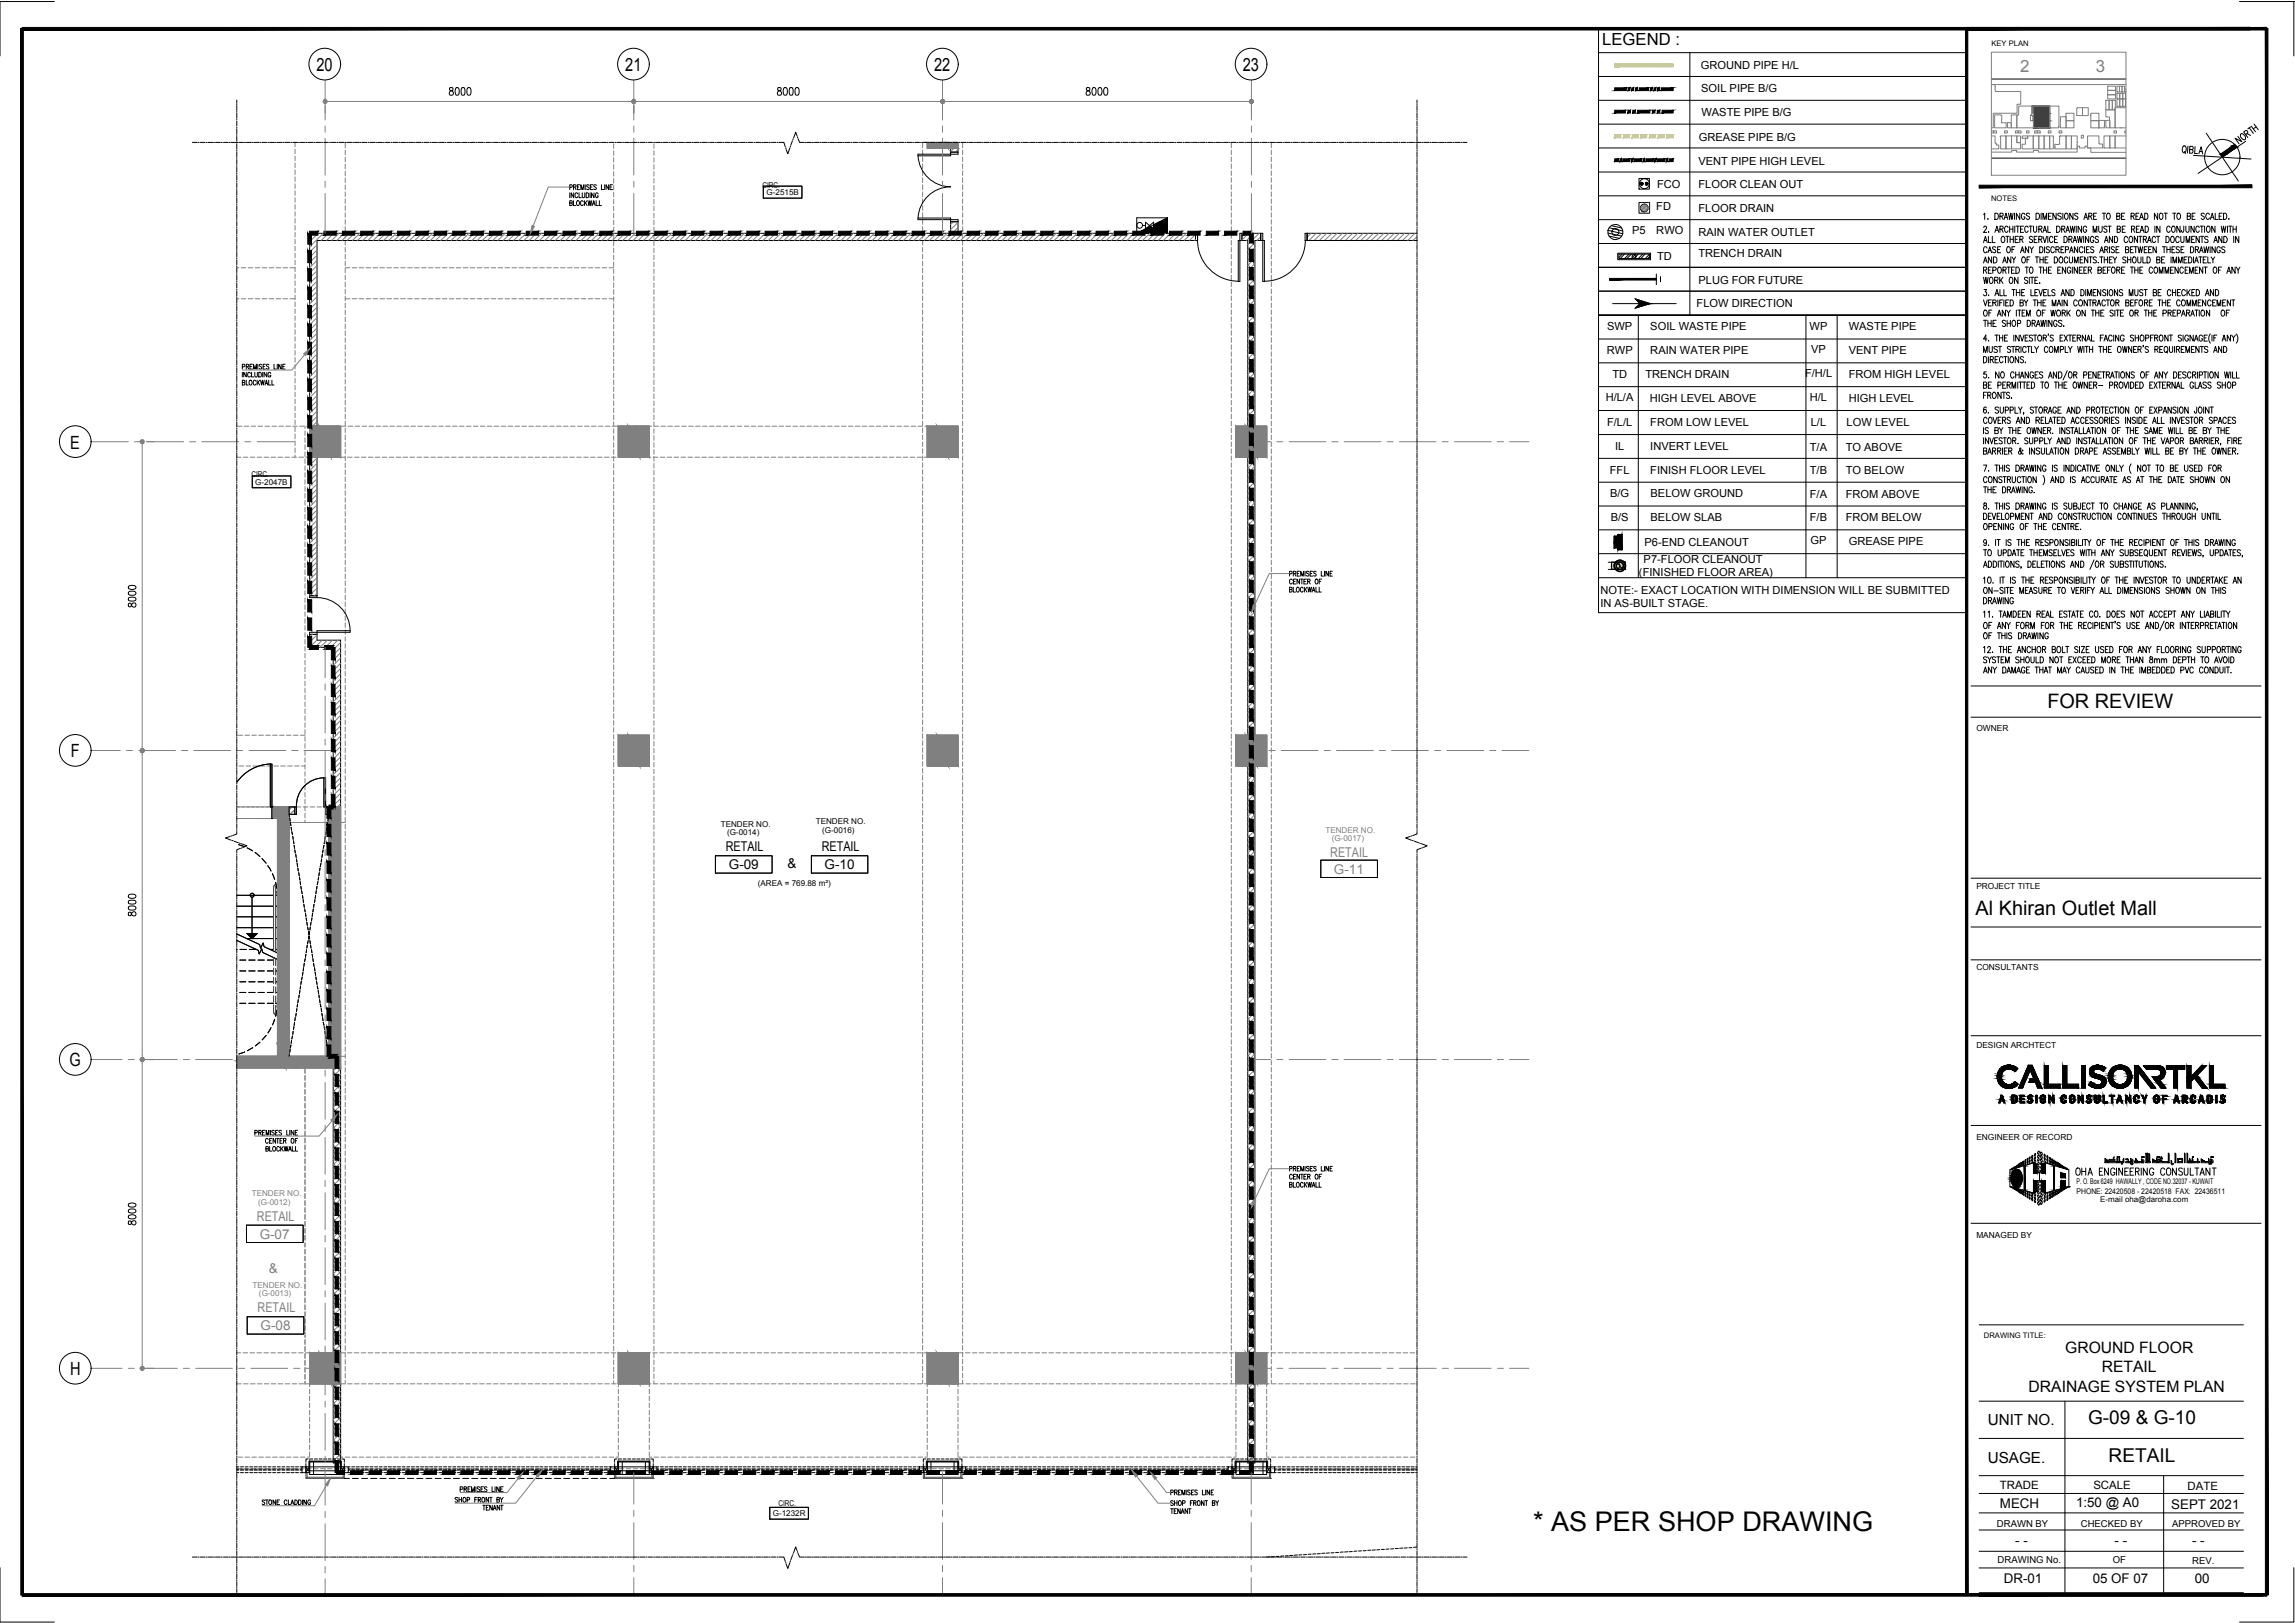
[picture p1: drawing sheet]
<svg xmlns="http://www.w3.org/2000/svg" width="420mm" height="297mm" viewBox="0 0 420 297" stroke-linecap="round" stroke-linejoin="round" font-family="sans-serif">
<defs><g id="words">
<text font-size="5" x="280.7" y="280.2">* AS PER SHOP DRAWING</text>
<g font-size="3.6">
<text x="374.8" y="129.6">FOR REVIEW</text>
<text x="361.7" y="167.4">Al Khiran Outlet Mall</text>
</g>
<g font-size="3.5">
<text x="382.3" y="260.7">G-09 &amp; G-10</text>
<text x="386" y="267.5">RETAIL</text>
</g>
<g font-size="3.3">
<text x="58" y="13">20</text>
<text x="114.5" y="13">21</text>
<text x="171" y="13">22</text>
<text x="227.5" y="13">23</text>
<text x="12.9" y="82.1">E</text>
<text x="13" y="138.6">F</text>
<text x="12.7" y="195.2">G</text>
<text x="12.8" y="251.7">H</text>
</g>
<text font-size="3.1" x="293.3" y="8.3">LEGEND :</text>
<g font-size="3.1" fill="#808080">
<text x="369.9" y="13.1">2</text>
<text x="383.7" y="13.1">3</text>
</g>
<g font-size="2.9">
<text x="378.1" y="247.6">GROUND FLOOR</text>
<text x="384.8" y="251.1">RETAIL</text>
<text x="371.4" y="254.8">DRAINAGE SYSTEM PLAN</text>
</g>
<g font-size="2.8">
<text x="363.9" y="260.8">UNIT NO.</text>
<text x="363.9" y="267.7">USAGE.</text>
</g>
<g font-size="2.5">
<text x="132.9" y="155.8">RETAIL</text>
<text x="150.5" y="155.8">RETAIL</text>
<text x="133.4" y="159.1">G-09</text>
<text x="144.1" y="158.8">&amp;</text>
<text x="151" y="159.1">G-10</text>
</g>
<g font-size="2.5" fill="#808080">
<text x="243.5" y="156.9">RETAIL</text>
<text x="244.2" y="159.9">G-11</text>
<text x="47" y="223.4">RETAIL</text>
<text x="47.5" y="226.7">G-07</text>
<text x="49.2" y="232.9">&amp;</text>
<text x="47.2" y="240.2">RETAIL</text>
<text x="47.7" y="243.4">G-08</text>
</g>
<g font-size="2.4">
<text x="380.1" y="275.8">1:50 @ A0</text>
<text x="366.1" y="276">MECH</text>
<text x="397.5" y="276.1">SEPT 2021</text>
<text x="368.9" y="282.8">- -</text>
<text x="387.1" y="282.7">- -</text>
<text x="401.3" y="282.7">- -</text>
<text x="366.9" y="289.8">DR-01</text>
<text x="383.1" y="289.8">05 OF 07</text>
<text x="401.8" y="289.8">00</text>
</g>
<g font-size="2.1">
<text x="366.1" y="272.6">TRADE</text>
<text x="383.2" y="272.6">SCALE</text>
<text x="400.5" y="272.6">DATE</text>
</g>
<g font-size="2">
<text x="311.4" y="12.6">GROUND PIPE H/L</text>
<text x="311.4" y="16.9">SOIL PIPE B/G</text>
<text x="311.5" y="21.3">WASTE PIPE B/G</text>
<text x="311" y="25.8">GREASE PIPE B/G</text>
<text x="303.4" y="34.5">FCO</text>
<text x="310.9" y="30.1">VENT PIPE HIGH LEVEL</text>
<text x="310.9" y="34.5">FLOOR CLEAN OUT</text>
<text x="303.2" y="38.5">FD</text>
<text x="310.9" y="38.8">FLOOR DRAIN</text>
<text x="298.8" y="42.9">P5</text>
<text x="303.2" y="42.9">RWO</text>
<text x="303.4" y="47.6">TD</text>
<text x="310.9" y="47.1">TRENCH DRAIN</text>
<text x="310.9" y="43.3">RAIN WATER OUTLET</text>
<text x="310.9" y="52">PLUG FOR FUTURE</text>
<text x="310.6" y="56.2">FLOW DIRECTION</text>
<text x="294.2" y="64.8">RWP</text>
<text x="294.2" y="60.5">SWP</text>
<text x="302.1" y="64.8">RAIN WATER PIPE</text>
<text x="302.1" y="60.5">SOIL WASTE PIPE</text>
<text x="331.3" y="60.3">WP</text>
<text x="331.6" y="64.7">VP</text>
<text x="338.5" y="64.8">VENT PIPE</text>
<text x="338.5" y="60.4">WASTE PIPE</text>
<text x="295.2" y="69.2">TD</text>
<text x="301.2" y="69.2">TRENCH DRAIN</text>
<text x="330.5" y="69">F/H/L</text>
<text x="338.5" y="69.2">FROM HIGH LEVEL</text>
<text x="294" y="73.4">H/L/A</text>
<text x="294.2" y="78">F/L/L</text>
<text x="302" y="73.6">HIGH LEVEL ABOVE</text>
<text x="302.1" y="78">FROM LOW LEVEL</text>
<text x="331.3" y="73.4">H/L</text>
<text x="331.5" y="77.9">L/L</text>
<text x="338.1" y="77.9">LOW LEVEL</text>
<text x="338.5" y="73.6">HIGH LEVEL</text>
<text x="295.7" y="82.3">IL</text>
<text x="302.1" y="82.3">INVERT LEVEL</text>
<text x="331.3" y="82.5">T/A</text>
<text x="337.9" y="82.5">TO ABOVE</text>
<text x="294.7" y="86.7">FFL</text>
<text x="302.1" y="86.7">FINISH FLOOR LEVEL</text>
<text x="331.3" y="86.8">T/B</text>
<text x="337.9" y="86.8">TO BELOW</text>
<text x="294.8" y="91">B/G</text>
<text x="294.9" y="95.4">B/S</text>
<text x="302.2" y="91">BELOW GROUND</text>
<text x="302.2" y="95.4">BELOW SLAB</text>
<text x="331.3" y="91.1">F/A</text>
<text x="331.3" y="95.3">F/B</text>
<text x="337.9" y="91.1">FROM ABOVE</text>
<text x="337.9" y="95.3">FROM BELOW</text>
<text x="301.1" y="99.9">P6-END CLEANOUT</text>
<text x="331.5" y="99.6">GP</text>
<text x="338.5" y="99.8">GREASE PIPE</text>
<text x="300.1" y="105.5">(FINISHED FLOOR AREA)</text>
<text x="300.9" y="103">P7-FLOOR CLEANOUT</text>
<text x="293" y="108.7">NOTE:- EXACT LOCATION WITH DIMENSION WILL BE SUBMITTED</text>
<text x="293" y="111.1">IN AS-BUILT STAGE.</text>
</g>
<g font-size="1.7">
<text x="365.6" y="279.4">DRAWN BY</text>
<text x="381" y="279.4">CHECKED BY</text>
<text x="397.7" y="279.4">APPROVED BY</text>
<text x="365.7" y="286">DRAWING No.</text>
<text x="386.8" y="286">OF</text>
<text x="401.4" y="286.2">REV.</text>
</g>
<g font-size="1.5">
<text x="139.6" y="34.4">CIRC.</text>
<text x="140.3" y="35.7">G-2515B</text>
<text x="46" y="87.4">CIRC.</text>
<text x="46.7" y="88.7">G-2047B</text>
<text x="361.8" y="133.8">OWNER</text>
<text x="132" y="151.3">TENDER NO.</text>
<text x="133.1" y="152.9">(G-0014)</text>
<text x="149.4" y="150.9">TENDER NO.</text>
<text x="150.5" y="152.4">(G-0016)</text>
<text x="138.7" y="162.2">(AREA = 769.88 m²)</text>
<text x="361.8" y="162.6">PROJECT TITLE</text>
<text x="361.8" y="177.6">CONSULTANTS</text>
<text x="361.8" y="191.9">DESIGN ARCHTECT</text>
<text x="361.8" y="208.7">ENGINEER OF RECORD</text>
<text x="361.8" y="226.6">MANAGED BY</text>
<text x="142.5" y="275.6">CIRC.</text>
<text x="141.5" y="277.5">G-1232R</text>
</g>
<g font-size="1.5" fill="#808080">
<text x="242.7" y="152.4">TENDER NO.</text>
<text x="243.8" y="154">(G-0017)</text>
<text x="46.1" y="218.9">TENDER NO.</text>
<text x="47.2" y="220.5">(G-0012)</text>
<text x="46.2" y="235.7">TENDER NO.</text>
<text x="47.4" y="237.3">(G-0013)</text>
</g>
<g font-size="1.4">
<text x="364.6" y="8.5">KEY PLAN</text>
<text x="364.5" y="36.8">NOTES</text>
<text x="380.2" y="218.5">PHONE: 22420508 - 22420518 FAX: 22436511</text>
<text x="380.2" y="216.8">P. O. Box 6249 HAWALLY , CODE NO.32037 - KUWAIT</text>
<text x="384.5" y="219.9">E-mail oha@daroha.com</text>
<text x="363.2" y="245">DRAWING TITLE:</text>
</g>
</g></defs>
<!-- layer: General Layout mezz$0$S-280-M_STRUCT_FRAME -->
<g fill="none" stroke="#808080" stroke-width=".18">
<path d="M54 26.1v.8M54 27.3v.8M54 28.6v.8M54 29.8v.9M54 31.1v.8M54 32.4v.8M54 33.6v.9M54 34.9v.9M54 36.2v.8M54 37.5v.8M54 38.7v.9M54 40v.8"/>
<path d="M63.2 26.2v.9M63.2 27.5v.8M63.2 28.8v.8M63.2 30v.9M63.2 31.3v.9M63.2 32.6v.8M63.2 33.9v.8M63.2 35.1v.9M63.2 36.4v.8M63.2 37.7v.8M63.2 38.9v.9M112.4 26.3v.9"/>
<path d="M112.4 27.6v.8M112.4 28.9v.8M112.4 30.1v.9M112.4 31.4v.8M112.4 32.7v.8M112.4 33.9v.9M112.4 35.2v.9M112.4 36.5v.8M112.4 37.7v.9M112.4 39v.9M119.7 26.3v.9M119.7 27.6v.8"/>
<path d="M119.7 28.9v.8M119.7 30.1v.9M119.7 31.4v.8M119.7 32.7v.8M119.7 33.9v.9M119.7 35.2v.9M119.7 36.5v.8M119.7 37.7v.9M119.7 39v.9M168.9 26.2v.8M168.9 27.5v.8M168.9 28.7v.9"/>
<path d="M168.9 30v.8M168.9 31.3v.8M168.9 32.5v.9M168.9 33.9v.8M168.9 35.1v.9M168.9 36.4v.8M168.9 37.7v.8M168.9 38.9v.9M176.2 26.2v.8M176.2 27.5v.8M176.2 28.7v.9M176.2 30v.8"/>
<path d="M176.2 31.3v.8M176.2 32.5v.9M176.2 33.9v.8M176.2 35.1v.9M176.2 36.4v.8M176.2 37.7v.8M176.2 38.9v.9M225.4 26.2v.8M225.4 27.5v.8M225.4 28.7v.9M225.4 30v.8M225.4 31.3v.8"/>
<path d="M225.4 32.5v.9M225.4 33.8v.9M225.4 35.1v.9M225.4 36.4v.8M225.4 37.7v.8M225.4 38.9v.9M232.7 26.2v.8M232.7 27.5v.8M232.7 28.7v.9M232.7 30v.8M232.7 31.3v.8M232.7 32.5v.9"/>
<path d="M232.7 33.8v.9M232.7 35.1v.9M232.7 36.4v.8M232.7 37.7v.8M232.7 38.9v.9M43.3 49h.4M43.3 54.7h.4M44.2 49h.8M44.2 54.7h.8M45.4 49h.9M45.4 54.7h.9M46.7 49h.9"/>
<path d="M46.7 54.7h.9M48 49h.9M48 54.7h.9M49.3 49h.8M49.3 54.7h.8M50.5 49h.9M50.5 54.7h.9M51.8 49h.9M51.8 54.7h.9M53.1 49h.9M53.1 54.7h.9M54 41.3v.8"/>
<path d="M54 42.5v.9M54 43.8v.8M54 45.1v.8M54 46.3v.9M54 47.6v.9M54 48.9v.8M54 50.2v.8M54 51.4v.9M54 52.7v.9M54 54v.8M54 55.3v.8M54 56.5v.9"/>
<path d="M54 57.8v.9M54 59.1v.8M63.2 49h.9M63.2 54.7h.9M63.2 40.2v.8M63.2 41.5v.8M63.2 42.7v.9M63.2 44v.9M63.2 45.3v.8M63.2 46.6v.8M63.2 47.8v.9M63.2 49.1v.8"/>
<path d="M63.2 50.4v.8M63.2 51.6v.9M63.2 52.9v.9M63.2 54.2v.9M63.2 55.5v.8M63.2 56.8v.8M63.2 58v.9M63.2 59.3v.8M64.5 49h.8M64.5 54.7h.8M65.7 49h.9M65.7 54.7h.9"/>
<path d="M67 49h.9M67 54.7h.9M68.3 49h.8M68.3 54.7h.8M69.6 49h.8M69.6 54.7h.8M70.8 49h.9M70.8 54.7h.9M72.1 49h.8M72.1 54.7h.8M73.4 49h.8M73.4 54.7h.8"/>
<path d="M74.6 49h.9M74.6 54.7h.9M75.9 49h.9M75.9 54.7h.9M77.2 49h.8M77.2 54.7h.8M78.4 49h.9M78.4 54.7h.9M79.7 49h.9M79.7 54.7h.9M81 49h.8M81 54.7h.8"/>
<path d="M82.3 49h.8M82.3 54.7h.8M83.5 49h.9M83.5 54.7h.9M84.8 49h.9M84.8 54.7h.9M86.1 49h.9M86.1 54.7h.9M87.4 49h.8M87.4 54.7h.8M88.6 49h.9M88.6 54.7h.9"/>
<path d="M89.9 49h.9M89.9 54.7h.9M91.2 49h.8M91.2 54.7h.8M92.5 49h.8M92.5 54.7h.8M93.7 49h.9M93.7 54.7h.9M95 49h.8M95 54.7h.8M96.3 49h.8M96.3 54.7h.8"/>
<path d="M97.5 49h.9M97.5 54.7h.9M98.8 49h.9M98.8 54.7h.9M100.1 49h.8M100.1 54.7h.8M101.3 49h.9M101.3 54.7h.9M102.6 49h.9M102.6 54.7h.9M103.9 49h.8M103.9 54.7h.8"/>
<path d="M105.2 49h.8M105.2 54.7h.8M106.4 49h.9M106.4 54.7h.9M107.7 49h.8M107.7 54.7h.8M109 49h.8M109 54.7h.8M110.2 49h.9M110.2 54.7h.9M111.5 49h.9M111.5 54.7h.9"/>
<path d="M112.4 40.3v.8M112.4 41.6v.8M112.4 42.8v.9M112.4 44.1v.9M112.4 45.4v.9M112.4 46.7v.8M112.4 47.9v.9M112.4 49.2v.9M112.4 50.5v.8M112.4 51.8v.8M112.4 53v.9M112.4 54.3v.8"/>
<path d="M112.4 55.6v.8M112.4 56.8v.9M112.4 58.1v.9M112.4 59.4v.8M119.7 40.3v.8M119.7 41.6v.8M119.7 42.8v.9M119.7 44.1v.9M119.7 45.4v.9M119.7 46.7v.8M119.7 47.9v.9M119.7 49.2v.9"/>
<path d="M119.7 50.5v.8M119.7 51.8v.8M119.7 53v.9M119.7 54.3v.8M119.7 55.6v.8M119.7 56.8v.9M119.7 58.1v.9M119.7 59.4v.8M168.9 40.2v.8M168.9 41.5v.8M168.9 42.7v.9M168.9 44v.9"/>
<path d="M168.9 45.3v.8M168.9 46.6v.8M168.9 47.8v.9M168.9 49.1v.8M168.9 50.4v.8M168.9 51.6v.9M168.9 52.9v.8M168.9 54.2v.8M168.9 55.4v.9M168.9 56.7v.9M168.9 58v.8M168.9 59.3v.8"/>
<path d="M176.2 40.2v.8M176.2 41.5v.8M176.2 42.7v.9M176.2 44v.9M176.2 45.3v.8M176.2 46.6v.8M176.2 47.8v.9M176.2 49.1v.8M176.2 50.4v.8M176.2 51.6v.9M176.2 52.9v.8M176.2 54.2v.8"/>
<path d="M176.2 55.4v.9M176.2 56.7v.9M176.2 58v.8M176.2 59.3v.8M225.4 40.2v.8M225.4 41.5v.8M225.4 42.7v.9M225.4 44v.9M225.4 45.3v.8M225.4 46.6v.8M225.4 47.8v.9M225.4 49.1v.8"/>
<path d="M225.4 50.4v.8M225.4 51.6v.9M225.4 52.9v.8M225.4 54.2v.8M225.4 55.4v.9M225.4 56.7v.9M225.4 58v.8M225.4 59.3v.8M232.7 40.2v.8M232.7 41.5v.8M232.7 42.7v.9M232.7 44v.9"/>
<path d="M232.7 45.3v.8M232.7 46.6v.8M232.7 47.8v.9M232.7 49.1v.8M232.7 50.4v.8M232.7 51.6v.9M232.7 52.9v.8M232.7 54.2v.8M232.7 55.4v.9M232.7 56.7v.9M232.7 58v.8M232.7 59.3v.8"/>
<path d="M43.4 78h.9M44.7 78h.9M46 78h.8M47.2 78h.9M48.5 78h.9M49.8 78h.8M51.1 78h.8M52.3 78h.9M53.6 78h.8M54 60.4v.8M54 61.6v.9M54 62.9v.8"/>
<path d="M54 64.2v.8M54 65.4v.9M54 66.7v.8M54 68v.8M54 69.2v.9M54 70.5v.9M54 71.8v.8M54 73.1v.8M54 74.3v.9M54 75.6v.8M54 76.9v.8M54 78.1v.9"/>
<path d="M54 79.4v.9M54.9 78h.8M55.8 78v.4M55.8 78.9v.8M56.1 78h.9M57.4 78h.9M58.7 78h.8M59.9 78h.9M61.2 78h.9M62.5 78h.8M63.2 60.6v.8M63.2 61.8v.9"/>
<path d="M63.2 63.1v.9M63.2 64.4v.8M63.2 65.6v.9M63.2 66.9v.9M63.2 68.2v.8M63.2 69.5v.8M63.2 70.7v.9M63.2 72v.8M63.2 73.3v.8M63.2 74.5v.9M63.2 75.8v.9M63.2 77.1v.8"/>
<path d="M63.2 78.3v.9M63.2 79.6v.9M63.8 78h.8M65 78h.9M66.3 78h.8M67.6 78h.8M68.8 78h.9M70.1 78h.9M71.4 78h.8M72.6 78h.9M73.9 78h.9M75.2 78h.9"/>
<path d="M76.5 78h.8M77.8 78h.8M79 78h.9M80.3 78h.9M81.6 78h.8M82.8 78h.9M84.1 78h.9M85.4 78h.8M86.7 78h.8M87.9 78h.9M89.2 78h.8M90.5 78h.8"/>
<path d="M91.7 78h.9M93 78h.9M94.3 78h.8M95.5 78h.9M96.8 78h.9M98.1 78h.8M99.4 78h.8M100.6 78h.9M101.9 78h.8M103.2 78h.8M104.4 78h.9M105.7 78h.9"/>
<path d="M107 78h.9M108.3 78h.8M109.6 78h.8M110.8 78h.9M112.1 78h.8M112.4 60.6v.9M112.4 61.9v.9M112.4 63.2v.8M112.4 64.5v.8M112.4 65.7v.9M112.4 67v.8M112.4 68.3v.8"/>
<path d="M112.4 69.5v.9M112.4 70.8v.9M112.4 72.1v.9M112.4 73.4v.8M112.4 74.7v.8M112.4 75.9v.9M112.4 77.2v.8M112.4 78.5v.8M112.4 79.7v.9M113.4 78h.8M114.6 78h.9M115.9 78h.9"/>
<path d="M117.2 78h.8M118.4 78h.9M119.7 78h.9M119.7 60.6v.9M119.7 61.9v.9M119.7 63.2v.8M119.7 64.5v.8M119.7 65.7v.9M119.7 67v.8M119.7 68.3v.8M119.7 69.5v.9M119.7 70.8v.9"/>
<path d="M119.7 72.1v.9M119.7 73.4v.8M119.7 74.7v.8M119.7 75.9v.9M119.7 77.2v.8M119.7 78.5v.8M119.7 79.7v.9M121 78h.8M122.3 78h.8M123.5 78h.9M124.8 78h.8M126.1 78h.8"/>
<path d="M127.3 78h.9M128.6 78h.9M129.9 78h.8M131.1 78h.9M132.4 78h.9M133.7 78h.8M135 78h.8M136.3 78h.8M137.5 78h.9M138.8 78h.9M140.1 78h.8M141.4 78h.8"/>
<path d="M142.6 78h.9M143.9 78h.8M145.2 78h.8M146.4 78h.9M147.7 78h.8M149 78h.8M150.2 78h.9M151.5 78h.9M152.8 78h.8M154.1 78h.8M155.3 78h.9M156.6 78h.8"/>
<path d="M157.9 78h.8M159.1 78h.9M160.4 78h.8M161.7 78h.8M162.9 78h.9M164.2 78h.9M165.5 78h.8M166.8 78h.8M168.1 78h.8M168.9 60.6v.8M168.9 61.8v.9M168.9 63.1v.9"/>
<path d="M168.9 64.4v.8M168.9 65.6v.9M168.9 66.9v.9M168.9 68.2v.8M168.9 69.5v.8M168.9 70.7v.9M168.9 72v.8M168.9 73.3v.8M168.9 74.5v.9M168.9 75.8v.9M168.9 77.1v.8M168.9 78.3v.9"/>
<path d="M168.9 79.6v.9M169.3 78h.5M176.2 60.6v.8M176.2 61.8v.9M176.2 63.1v.9M176.2 64.4v.8M176.2 65.6v.9M176.2 66.9v.9M176.2 68.2v.8M176.2 69.5v.8M176.2 70.7v.9M176.2 72v.8"/>
<path d="M176.2 73.3v.8M176.2 74.5v.9M176.2 75.8v.9M176.2 77.1v.8M176.2 78.3v.9M176.2 79.6v.9M225.4 60.5v.9M225.4 61.8v.9M225.4 63.1v.9M225.4 64.4v.8M225.4 65.6v.9M225.4 66.9v.9"/>
<path d="M225.4 68.2v.8M225.4 69.5v.8M225.4 70.7v.9M225.4 72v.8M225.4 73.3v.8M225.4 74.5v.9M225.4 75.8v.9M225.4 77.1v.8M225.4 78.3v.9M225.4 79.6v.9M232.7 60.5v.9M232.7 61.8v.9"/>
<path d="M232.7 63.1v.9M232.7 64.4v.8M232.7 65.6v.9M232.7 66.9v.9M232.7 68.2v.8M232.7 69.5v.8M232.7 70.7v.9M232.7 72v.8M232.7 73.3v.8M232.7 74.5v.9M232.7 75.8v.9M232.7 77.1v.8"/>
<path d="M232.7 78.3v.9M232.7 79.6v.9M43.3 83.7h.8M44.5 83.7h.9M45.8 83.7h.9M47.1 83.7h.8M48.3 83.7h.9M49.6 83.7h.9M50.9 83.7h.8M52.2 83.7h.8M53.4 83.7h.9M54 80.7v.9"/>
<path d="M54 82v.8M54 83.3v.4M54.7 83.7h.9M55.8 80.1v.9M55.8 81.4v.9M55.8 82.7v.9M55.8 84v.8M55.8 85.2v.9M55.8 86.5v.9M55.8 87.8v.8M55.8 89.1v.8M55.8 90.3v.9"/>
<path d="M55.8 91.6v.8M55.8 92.9v.8M55.8 94.1v.9M55.8 95.4v.9M55.8 96.7v.8M55.8 97.9v.9M55.8 99.2v.9M56 83.7h.9M57.3 83.7h.8M58.5 83.7h.9M59.8 83.7h.9M61.1 83.7h.8"/>
<path d="M62.4 83.7h.8M63.2 80.9v.9M63.2 82.2v.8M63.2 83.5v.8M63.2 84.7v.9M63.2 86v.9M63.2 87.3v.8M63.2 88.5v.9M63.2 89.8v.9M63.2 91.1v.8M63.2 92.4v.8M63.2 93.6v.9"/>
<path d="M63.2 94.9v.8M63.2 96.2v.8M63.2 97.4v.9M63.2 98.7v.9M63.2 100v.8M63.6 83.7h.9M64.9 83.7h.8M66.2 83.7h.8M67.4 83.7h.9M68.7 83.7h.9M70 83.7h.8M71.2 83.7h.9"/>
<path d="M72.5 83.7h.9M73.8 83.7h.8M75.1 83.7h.8M76.3 83.7h.9M77.6 83.7h.8M78.9 83.7h.8M80.1 83.7h.9M81.4 83.7h.9M82.7 83.7h.8M83.9 83.7h.9M85.3 83.7h.8M86.5 83.7h.9"/>
<path d="M87.8 83.7h.8M89.1 83.7h.8M90.3 83.7h.9M91.6 83.7h.9M92.9 83.7h.8M94.1 83.7h.9M95.4 83.7h.9M96.7 83.7h.8M98 83.7h.8M99.2 83.7h.9M100.5 83.7h.8M101.8 83.7h.8"/>
<path d="M103 83.7h.9M104.3 83.7h.9M105.6 83.7h.8M106.8 83.7h.9M108.1 83.7h.9M109.4 83.7h.8M110.7 83.7h.8M111.9 83.7h.9M112.4 81v.9M112.4 82.3v.8M112.4 83.6v.8M112.4 84.8v.9"/>
<path d="M112.4 86.1v.8M112.4 87.4v.8M112.4 88.6v.9M112.4 89.9v.8M112.4 91.2v.8M112.4 92.4v.9M112.4 93.7v.9M112.4 95v.8M112.4 96.3v.8M112.4 97.5v.9M112.4 98.8v.8M113.2 83.7h.8"/>
<path d="M114.5 83.7h.8M115.8 83.7h.8M117.1 83.7h.8M118.3 83.7h.9M119.6 83.7h.8M119.7 81v.9M119.7 82.3v.8M119.7 83.6v.8M119.7 84.8v.9M119.7 86.1v.8M119.7 87.4v.8M119.7 88.6v.9"/>
<path d="M119.7 89.9v.8M119.7 91.2v.8M119.7 92.4v.9M119.7 93.7v.9M119.7 95v.8M119.7 96.3v.8M119.7 97.5v.9M119.7 98.8v.8M120.9 83.7h.8M122.1 83.7h.9M123.4 83.7h.8M124.7 83.7h.8"/>
<path d="M125.9 83.7h.9M127.2 83.7h.9M128.5 83.7h.8M129.8 83.7h.8M131 83.7h.9M132.3 83.7h.8M133.6 83.7h.8M134.8 83.7h.9M136.1 83.7h.8M137.4 83.7h.8M138.6 83.7h.9M139.9 83.7h.9"/>
<path d="M141.2 83.7h.8M142.5 83.7h.8M143.7 83.7h.9M145 83.7h.8M146.3 83.7h.9M147.6 83.7h.8M148.8 83.7h.9M150.1 83.7h.9M151.4 83.7h.8M152.7 83.7h.8M153.9 83.7h.9M155.2 83.7h.8"/>
<path d="M156.5 83.7h.8M157.7 83.7h.9M159 83.7h.9M160.3 83.7h.8M161.5 83.7h.9M162.8 83.7h.9M164.1 83.7h.8M165.4 83.7h.8M166.6 83.7h.9M167.9 83.7h.8M168.9 80.9v.8M168.9 82.2v.8"/>
<path d="M168.9 83.4v.9M168.9 84.7v.8M168.9 86v.8M168.9 87.2v.9M168.9 88.5v.9M168.9 89.8v.9M168.9 91.1v.8M168.9 92.4v.8M168.9 93.6v.9M168.9 94.9v.8M168.9 96.2v.8M168.9 97.4v.9"/>
<path d="M168.9 98.7v.9M168.9 100v.8M169.2 83.7h.6M176.2 80.9v.8M176.2 82.2v.8M176.2 83.4v.9M176.2 84.7v.8M176.2 86v.8M176.2 87.2v.9M176.2 88.5v.9M176.2 89.8v.9M176.2 91.1v.8"/>
<path d="M176.2 92.4v.8M176.2 93.6v.9M176.2 94.9v.8M176.2 96.2v.8M176.2 97.4v.9M176.2 98.7v.9M176.2 100v.8M225.4 80.9v.8M225.4 82.2v.8M225.4 83.4v.9M225.4 84.7v.8M225.4 86v.8"/>
<path d="M225.4 87.2v.9M225.4 88.5v.9M225.4 89.8v.9M225.4 91.1v.8M225.4 92.4v.8M225.4 93.6v.9M225.4 94.9v.8M225.4 96.2v.8M225.4 97.4v.9M225.4 98.7v.9M225.4 100v.8M232.7 80.9v.8"/>
<path d="M232.7 82.2v.8M232.7 83.4v.9M232.7 84.7v.8M232.7 86v.8M232.7 87.2v.9M232.7 88.5v.9M232.7 89.8v.9M232.7 91.1v.8M232.7 92.4v.8M232.7 93.6v.9M232.7 94.9v.8M232.7 96.2v.8"/>
<path d="M232.7 97.4v.9M232.7 98.7v.9M232.7 100v.8M55.8 100.5v.8M55.8 101.8v.8M55.8 103v.9M55.8 104.3v.8M55.8 105.6v.8M55.8 106.8v.9M55.8 108.1v.9M55.8 109.4v.9M55.8 110.7v.8"/>
<path d="M55.8 112v.8M55.8 113.2v.9M55.8 114.5v.8M55.8 115.8v.8M55.8 117v.9M55.8 118.3v.9M55.8 119.6v.8M63.2 101.2v.9M63.2 102.5v.9M63.2 103.8v.8M63.2 105.1v.8M63.2 106.3v.9"/>
<path d="M63.2 107.6v.9M63.2 108.9v.9M63.2 110.2v.8M63.2 111.4v.9M63.2 112.7v.9M63.2 114v.8M63.2 115.3v.8M63.2 116.5v.9M63.2 117.8v.8M63.2 119.1v.8M112.4 100.1v.9M112.4 101.4v.8"/>
<path d="M112.4 102.6v.9M112.4 103.9v.9M112.4 105.2v.8M112.4 106.5v.8M112.4 107.7v.9M112.4 109v.8M112.4 110.3v.8M112.4 111.5v.9M112.4 112.8v.9M112.4 114.1v.8M112.4 115.3v.9M112.4 116.6v.9"/>
<path d="M112.4 117.9v.8M112.4 119.2v.8M119.7 100.1v.9M119.7 101.4v.8M119.7 102.6v.9M119.7 103.9v.9M119.7 105.2v.8M119.7 106.5v.8M119.7 107.7v.9M119.7 109v.8M119.7 110.3v.8M119.7 111.5v.9"/>
<path d="M119.7 112.8v.9M119.7 114.1v.8M119.7 115.3v.9M119.7 116.6v.9M119.7 117.9v.8M119.7 119.2v.8M168.9 101.2v.9M168.9 102.5v.9M168.9 103.8v.8M168.9 105.1v.8M168.9 106.3v.9M168.9 107.6v.8"/>
<path d="M168.9 108.9v.8M168.9 110.1v.9M168.9 111.4v.9M168.9 112.7v.8M168.9 113.9v.9M168.9 115.2v.9M168.9 116.5v.9M168.9 117.8v.8M168.9 119.1v.8M176.2 101.2v.9M176.2 102.5v.9M176.2 103.8v.8"/>
<path d="M176.2 105.1v.8M176.2 106.3v.9M176.2 107.6v.8M176.2 108.9v.8M176.2 110.1v.9M176.2 111.4v.9M176.2 112.7v.8M176.2 113.9v.9M176.2 115.2v.9M176.2 116.5v.9M176.2 117.8v.8M176.2 119.1v.8"/>
<path d="M225.4 101.2v.9M225.4 102.5v.9M225.4 103.8v.8M225.4 105.1v.8M225.4 106.3v.9M225.4 107.6v.8M225.4 108.9v.8M225.4 110.1v.9M225.4 111.4v.9M225.4 112.7v.8M225.4 113.9v.9M225.4 115.2v.9"/>
<path d="M225.4 116.5v.8M225.4 117.8v.8M225.4 119.1v.8M232.7 101.2v.9M232.7 102.5v.9M232.7 103.8v.8M232.7 105.1v.8M232.7 106.3v.9M232.7 107.6v.8M232.7 108.9v.8M232.7 110.1v.9M232.7 111.4v.9"/>
<path d="M232.7 112.7v.8M232.7 113.9v.9M232.7 115.2v.9M232.7 116.5v.8M232.7 117.8v.8M232.7 119.1v.8M43.6 134.6h.8M44.8 134.6h.9M46.1 134.6h.8M47.4 134.6h.8M48.6 134.6h.9M49.9 134.6h.9"/>
<path d="M51.2 134.6h.8M52.5 134.6h.8M53.7 134.6h.9M55 134.6h.8M55.8 120.8v.9M55.8 122.1v.9M55.8 123.4v.8M55.8 124.7v.8M55.8 125.9v.9M55.8 127.2v.8M55.8 128.5v.8M55.8 129.7v.9"/>
<path d="M55.8 131v.9M55.8 132.3v.8M55.8 133.5v.9M55.8 134.8v.9M55.8 136.1v.8M55.8 137.4v.8M55.8 138.7v.8M55.8 139.9v.9M63.2 120.3v.9M63.2 121.6v.9M63.2 122.9v.8M63.2 124.1v.9"/>
<path d="M63.2 125.4v.9M63.2 126.7v.8M63.2 128v.8M63.2 129.2v.9M63.2 130.5v.8M63.2 131.8v.8M63.2 133v.9M63.2 134.3v.9M63.2 135.6v.9M63.2 136.9v.8M63.2 138.2v.8M63.2 139.4v.9"/>
<path d="M112.4 120.4v.9M112.4 121.7v.8M112.4 123v.8M112.4 124.2v.9M112.4 125.5v.9M112.4 126.8v.8M112.4 128.1v.8M112.4 129.4v.8M112.4 130.6v.9M112.4 131.9v.8M112.4 133.2v.8M112.4 134.4v.9"/>
<path d="M112.4 135.7v.9M112.4 137v.8M112.4 138.2v.9M112.4 139.5v.9M119.7 120.4v.9M119.7 121.7v.8M119.7 123v.8M119.7 124.2v.9M119.7 125.5v.9M119.7 126.8v.8M119.7 128.1v.8M119.7 129.4v.8"/>
<path d="M119.7 130.6v.9M119.7 131.9v.8M119.7 133.2v.8M119.7 134.4v.9M119.7 135.7v.9M119.7 137v.8M119.7 138.2v.9M119.7 139.5v.9M168.9 120.3v.9M168.9 121.6v.9M168.9 122.9v.8M168.9 124.1v.9"/>
<path d="M168.9 125.4v.9M168.9 126.7v.8M168.9 128v.8M168.9 129.2v.9M168.9 130.5v.8M168.9 131.8v.8M168.9 133v.9M168.9 134.3v.9M168.9 135.6v.8M168.9 136.8v.9M168.9 138.1v.9M168.9 139.4v.8"/>
<path d="M176.2 120.3v.9M176.2 121.6v.9M176.2 122.9v.8M176.2 124.1v.9M176.2 125.4v.9M176.2 126.7v.8M176.2 128v.8M176.2 129.2v.9M176.2 130.5v.8M176.2 131.8v.8M176.2 133v.9M176.2 134.3v.9"/>
<path d="M176.2 135.6v.8M176.2 136.8v.9M176.2 138.1v.9M176.2 139.4v.8M225.4 120.3v.9M225.4 121.6v.9M225.4 122.9v.8M225.4 124.1v.9M225.4 125.4v.9M225.4 126.7v.8M225.4 128v.8M225.4 129.2v.9"/>
<path d="M225.4 130.5v.8M225.4 131.8v.8M225.4 133v.9M225.4 134.3v.9M225.4 135.6v.8M225.4 136.8v.9M225.4 138.1v.9M225.4 139.4v.8M232.7 120.3v.9M232.7 121.6v.9M232.7 122.9v.8M232.7 124.1v.9"/>
<path d="M232.7 125.4v.9M232.7 126.7v.8M232.7 128v.8M232.7 129.2v.9M232.7 130.5v.8M232.7 131.8v.8M232.7 133v.9M232.7 134.3v.9M232.7 135.6v.8M232.7 136.8v.9M232.7 138.1v.9M232.7 139.4v.8"/>
<path d="M43.8 140.2h.8M45 140.2h.9M46.3 140.2h.9M47.6 140.2h.8M48.9 140.2h.8M50.1 140.2h.9M51.4 140.2h.8M52.7 140.2h.8M52.9 147.7h.9M53.9 140.2h.9M54.2 147.7h.9M55.2 140.2h.6"/>
<path d="M55.5 147.7h.8M55.8 141.2v.9M55.8 142.5v.8M55.8 143.7v.9M55.8 145v.9M55.8 146.3v.8M55.8 147.6v.8M55.8 148.8v.9M55.8 150.1v.4M56.8 147.7h.8M58 147.7h.9M59.3 147.7h.9"/>
<path d="M59.9 150.5h.8M61.1 150.5h.9M62.4 150.5h.8M63.2 140.7v.8M63.2 142v.8M63.2 143.2v.9M63.2 144.5v.9M63.2 145.8v.8M63.2 147.1v.8M63.2 148.3v.9M63.2 149.6v.8M63.2 150.9v.8"/>
<path d="M63.2 152.1v.9M63.2 153.4v.8M63.2 154.7v.8M63.2 155.9v.9M63.2 157.2v.9M63.2 158.5v.8M63.2 159.8v.8M112.4 140.8v.8M112.4 142.1v.8M112.4 143.3v.9M112.4 144.6v.8M112.4 145.9v.8"/>
<path d="M112.4 147.1v.9M112.4 148.4v.9M112.4 149.7v.8M112.4 150.9v.9M112.4 152.2v.9M112.4 153.5v.8M112.4 154.8v.8M112.4 156.1v.8M112.4 157.3v.9M112.4 158.6v.9M112.4 159.9v.8M119.7 140.8v.8"/>
<path d="M119.7 142.1v.8M119.7 143.3v.9M119.7 144.6v.8M119.7 145.9v.8M119.7 147.1v.9M119.7 148.4v.9M119.7 149.7v.8M119.7 150.9v.9M119.7 152.2v.9M119.7 153.5v.8M119.7 154.8v.8M119.7 156.1v.8"/>
<path d="M119.7 157.3v.9M119.7 158.6v.9M119.7 159.9v.8M168.9 140.7v.8M168.9 141.9v.9M168.9 143.2v.9M168.9 144.5v.9M168.9 145.8v.8M168.9 147.1v.8M168.9 148.3v.9M168.9 149.6v.8M168.9 150.9v.8"/>
<path d="M168.9 152.1v.9M168.9 153.4v.8M168.9 154.7v.8M168.9 155.9v.9M168.9 157.2v.9M168.9 158.5v.8M168.9 159.8v.8M176.2 140.7v.8M176.2 141.9v.9M176.2 143.2v.9M176.2 144.5v.9M176.2 145.8v.8"/>
<path d="M176.2 147.1v.8M176.2 148.3v.9M176.2 149.6v.8M176.2 150.9v.8M176.2 152.1v.9M176.2 153.4v.8M176.2 154.7v.8M176.2 155.9v.9M176.2 157.2v.9M176.2 158.5v.8M176.2 159.8v.8M225.4 140.7v.8"/>
<path d="M225.4 141.9v.9M225.4 143.2v.8M225.4 144.5v.8M225.4 145.8v.8M225.4 147.1v.8M225.4 148.3v.9M225.4 149.6v.8M225.4 150.9v.8M225.4 152.1v.9M225.4 153.4v.8M225.4 154.7v.8M225.4 155.9v.9"/>
<path d="M225.4 157.2v.9M225.4 158.5v.8M225.4 159.8v.8M232.7 140.7v.8M232.7 141.9v.9M232.7 143.2v.8M232.7 144.5v.8M232.7 145.8v.8M232.7 147.1v.8M232.7 148.3v.9M232.7 149.6v.8M232.7 150.9v.8"/>
<path d="M232.7 152.1v.9M232.7 153.4v.8M232.7 154.7v.8M232.7 155.9v.9M232.7 157.2v.9M232.7 158.5v.8M232.7 159.8v.8M63.2 161v.9M63.2 162.3v.9M63.2 163.6v.9M63.2 164.9v.8M63.2 166.1v.9"/>
<path d="M63.2 167.4v.9M63.2 168.7v.8M63.2 170v.8M63.2 171.2v.9M63.2 172.5v.8M63.2 173.8v.8M63.2 175v.9M63.2 176.3v.9M63.2 177.6v.8M63.2 178.8v.9M112.4 161.1v.9M112.4 162.4v.9"/>
<path d="M112.4 163.7v.8M112.4 165v.8M112.4 166.2v.9M112.4 167.5v.8M112.4 168.8v.8M112.4 170v.9M112.4 171.3v.9M112.4 172.6v.8M112.4 173.8v.9M112.4 175.1v.9M112.4 176.4v.8M112.4 177.7v.8"/>
<path d="M112.4 178.9v.9M119.7 161.1v.9M119.7 162.4v.9M119.7 163.7v.8M119.7 165v.8M119.7 166.2v.9M119.7 167.5v.8M119.7 168.8v.8M119.7 170v.9M119.7 171.3v.9M119.7 172.6v.8M119.7 173.8v.9"/>
<path d="M119.7 175.1v.9M119.7 176.4v.8M119.7 177.7v.8M119.7 178.9v.9M168.9 161v.9M168.9 162.3v.8M168.9 163.6v.8M168.9 164.8v.9M168.9 166.1v.8M168.9 167.4v.8M168.9 168.6v.9M168.9 169.9v.9"/>
<path d="M168.9 171.2v.9M168.9 172.5v.8M168.9 173.8v.8M168.9 175v.9M168.9 176.3v.9M168.9 177.6v.8M168.9 178.8v.9M176.2 161v.9M176.2 162.3v.8M176.2 163.6v.8M176.2 164.8v.9M176.2 166.1v.8"/>
<path d="M176.2 167.4v.8M176.2 168.6v.9M176.2 169.9v.9M176.2 171.2v.9M176.2 172.5v.8M176.2 173.8v.8M176.2 175v.9M176.2 176.3v.9M176.2 177.6v.8M176.2 178.8v.9M225.4 161v.9M225.4 162.3v.8"/>
<path d="M225.4 163.6v.8M225.4 164.8v.9M225.4 166.1v.8M225.4 167.4v.8M225.4 168.6v.9M225.4 169.9v.9M225.4 171.2v.8M225.4 172.5v.8M225.4 173.8v.8M225.4 175v.9M225.4 176.3v.9M225.4 177.6v.8"/>
<path d="M225.4 178.8v.9M232.7 161v.9M232.7 162.3v.8M232.7 163.6v.8M232.7 164.8v.9M232.7 166.1v.8M232.7 167.4v.8M232.7 168.6v.9M232.7 169.9v.9M232.7 171.2v.8M232.7 172.5v.8M232.7 173.8v.8"/>
<path d="M232.7 175v.9M232.7 176.3v.9M232.7 177.6v.8M232.7 178.8v.9M55.8 193.4v.5M55.8 194.3v.9M55.8 195.6v.9M55.8 196.8v.9M55.8 198.1v.9M55.8 199.4v.9M62.4 193.3h.8M63.2 180.1v.9"/>
<path d="M63.2 181.4v.8M63.2 182.7v.8M63.2 183.9v.9M63.2 185.2v.8M63.2 186.5v.8M63.2 187.7v.9M63.2 189v.9M63.2 190.3v.9M63.2 191.6v.8M63.2 192.9v.8M63.2 194.1v.9M63.2 195.4v.8"/>
<path d="M63.2 196.7v.8M63.2 197.9v.9M63.2 199.2v.9M112.4 180.2v.8M112.4 181.5v.8M112.4 182.7v.9M112.4 184.1v.8M112.4 185.3v.9M112.4 186.6v.8M112.4 187.9v.8M112.4 189.1v.9M112.4 190.4v.8"/>
<path d="M112.4 191.7v.8M112.4 192.9v.9M112.4 194.2v.9M112.4 195.5v.8M112.4 196.8v.8M112.4 198v.9M112.4 199.3v.8M119.7 180.2v.8M119.7 181.5v.8M119.7 182.7v.9M119.7 184.1v.8M119.7 185.3v.9"/>
<path d="M119.7 186.6v.8M119.7 187.9v.8M119.7 189.1v.9M119.7 190.4v.8M119.7 191.7v.8M119.7 192.9v.9M119.7 194.2v.9M119.7 195.5v.8M119.7 196.8v.8M119.7 198v.9M119.7 199.3v.8M168.9 180.1v.9"/>
<path d="M168.9 181.4v.8M168.9 182.7v.8M168.9 183.9v.9M168.9 185.2v.8M168.9 186.5v.8M168.9 187.7v.9M168.9 189v.9M168.9 190.3v.8M168.9 191.5v.9M168.9 192.8v.9M168.9 194.1v.8M168.9 195.4v.8"/>
<path d="M168.9 196.6v.9M168.9 197.9v.8M168.9 199.2v.9M176.2 180.1v.9M176.2 181.4v.8M176.2 182.7v.8M176.2 183.9v.9M176.2 185.2v.8M176.2 186.5v.8M176.2 187.7v.9M176.2 189v.9M176.2 190.3v.8"/>
<path d="M176.2 191.5v.9M176.2 192.8v.9M176.2 194.1v.8M176.2 195.4v.8M176.2 196.6v.9M176.2 197.9v.8M176.2 199.2v.9M225.4 180.1v.9M225.4 181.4v.8M225.4 182.7v.8M225.4 183.9v.9M225.4 185.2v.8"/>
<path d="M225.4 186.5v.8M225.4 187.7v.9M225.4 189v.9M225.4 190.3v.8M225.4 191.5v.9M225.4 192.8v.9M225.4 194.1v.8M225.4 195.4v.8M225.4 196.6v.9M225.4 197.9v.8M225.4 199.2v.8M232.7 180.1v.9"/>
<path d="M232.7 181.4v.8M232.7 182.7v.8M232.7 183.9v.9M232.7 185.2v.8M232.7 186.5v.8M232.7 187.7v.9M232.7 189v.9M232.7 190.3v.8M232.7 191.5v.9M232.7 192.8v.9M232.7 194.1v.8M232.7 195.4v.8"/>
<path d="M232.7 196.6v.9M232.7 197.9v.8M232.7 199.2v.8M55.8 200.6v.9M55.8 201.9v.9M55.8 203.2v.9M55.8 204.5v.9M55.8 205.7v1M55.8 207v.9M55.8 208.3v.9M55.8 209.5v1M55.8 210.8v.9"/>
<path d="M55.8 212.1v.9M55.8 213.3v1M55.8 214.6v.9M55.8 215.9v.9M55.8 217.2v.9M55.8 218.4v1M55.8 219.7v.9M63.2 200.5v.8M63.2 201.7v.9M63.2 203v.9M63.2 204.3v.8M63.2 205.6v.8"/>
<path d="M63.2 206.8v.9M63.2 208.1v.8M63.2 209.4v.8M63.2 210.6v.9M63.2 211.9v.9M63.2 213.2v.8M63.2 214.4v.9M63.2 215.7v.9M63.2 217v.8M63.2 218.3v.8M63.2 219.6v.8M112.4 200.6v.8"/>
<path d="M112.4 201.8v.9M112.4 203.1v.8M112.4 204.4v.8M112.4 205.6v.9M112.4 206.9v.9M112.4 208.2v.8M112.4 209.5v.8M112.4 210.7v.9M112.4 212v.9M112.4 213.3v.9M112.4 214.6v.8M112.4 215.8v.9"/>
<path d="M112.4 217.1v.9M112.4 218.4v.8M112.4 219.7v.8M119.7 200.6v.8M119.7 201.8v.9M119.7 203.1v.8M119.7 204.4v.8M119.7 205.6v.9M119.7 206.9v.9M119.7 208.2v.8M119.7 209.5v.8M119.7 210.7v.9"/>
<path d="M119.7 212v.9M119.7 213.3v.9M119.7 214.6v.8M119.7 215.8v.9M119.7 217.1v.9M119.7 218.4v.8M119.7 219.7v.8M168.9 200.5v.8M168.9 201.7v.9M168.9 203v.9M168.9 204.3v.8M168.9 205.6v.8"/>
<path d="M168.9 206.8v.9M168.9 208.1v.8M168.9 209.4v.8M168.9 210.6v.9M168.9 211.9v.9M168.9 213.2v.8M168.9 214.4v.9M168.9 215.7v.9M168.9 217v.8M168.9 218.3v.8M168.9 219.5v.9M176.2 200.5v.8"/>
<path d="M176.2 201.7v.9M176.2 203v.9M176.2 204.3v.8M176.2 205.6v.8M176.2 206.8v.9M176.2 208.1v.8M176.2 209.4v.8M176.2 210.6v.9M176.2 211.9v.9M176.2 213.2v.8M176.2 214.4v.9M176.2 215.7v.9"/>
<path d="M176.2 217v.8M176.2 218.3v.8M176.2 219.5v.9M225.4 200.4v.9M225.4 201.7v.9M225.4 203v.9M225.4 204.3v.8M225.4 205.6v.8M225.4 206.8v.9M225.4 208.1v.8M225.4 209.4v.8M225.4 210.6v.9"/>
<path d="M225.4 211.9v.9M225.4 213.2v.8M225.4 214.4v.9M225.4 215.7v.9M225.4 217v.8M225.4 218.3v.8M225.4 219.5v.9M232.7 200.4v.9M232.7 201.7v.9M232.7 203v.9M232.7 204.3v.8M232.7 205.6v.8"/>
<path d="M232.7 206.8v.9M232.7 208.1v.8M232.7 209.4v.8M232.7 210.6v.9M232.7 211.9v.9M232.7 213.2v.8M232.7 214.4v.9M232.7 215.7v.9M232.7 217v.8M232.7 218.3v.8M232.7 219.5v.9M55.8 221v.9"/>
<path d="M55.8 222.3v.9M55.8 223.5v.9M55.8 224.8v.9M55.8 226.1v.9M55.8 227.4v.8M55.8 228.6v.9M55.8 229.9v.9M55.8 231.2v.9M55.8 232.4v1M55.8 233.7v.9M55.8 235v.9M55.8 236.2v1"/>
<path d="M55.8 237.5v.9M55.8 238.8v.9M63.2 220.8v.9M63.2 222.1v.9M63.2 223.4v.8M63.2 224.6v.9M63.2 225.9v.9M63.2 227.2v.8M63.2 228.5v.8M63.2 229.7v.9M63.2 231v.8M63.2 232.3v.8"/>
<path d="M63.2 233.5v.9M63.2 234.8v.9M63.2 236.1v.8M63.2 237.3v.9M63.2 238.6v.9M63.2 239.9v.8M112.4 220.9v.9M112.4 222.2v.8M112.4 223.5v.8M112.4 224.7v.9M112.4 226v.9M112.4 227.3v.8"/>
<path d="M112.4 228.5v.9M112.4 229.8v.9M112.4 231.1v.8M112.4 232.4v.8M112.4 233.6v.9M112.4 234.9v.8M112.4 236.2v.8M112.4 237.4v.9M112.4 238.7v.9M119.7 220.9v.9M119.7 222.2v.8M119.7 223.5v.8"/>
<path d="M119.7 224.7v.9M119.7 226v.9M119.7 227.3v.8M119.7 228.5v.9M119.7 229.8v.9M119.7 231.1v.8M119.7 232.4v.8M119.7 233.6v.9M119.7 234.9v.8M119.7 236.2v.8M119.7 237.4v.9M119.7 238.7v.9"/>
<path d="M168.9 220.8v.8M168.9 222.1v.8M168.9 223.3v.9M168.9 224.6v.9M168.9 225.9v.9M168.9 227.2v.8M168.9 228.5v.8M168.9 229.7v.9M168.9 231v.8M168.9 232.3v.8M168.9 233.5v.9M168.9 234.8v.9"/>
<path d="M168.9 236.1v.8M168.9 237.3v.9M168.9 238.6v.9M168.9 239.9v.8M176.2 220.8v.8M176.2 222.1v.8M176.2 223.3v.9M176.2 224.6v.9M176.2 225.9v.9M176.2 227.2v.8M176.2 228.5v.8M176.2 229.7v.9"/>
<path d="M176.2 231v.8M176.2 232.3v.8M176.2 233.5v.9M176.2 234.8v.9M176.2 236.1v.8M176.2 237.3v.9M176.2 238.6v.9M176.2 239.9v.8M225.4 220.8v.8M225.4 222.1v.8M225.4 223.3v.9M225.4 224.6v.9"/>
<path d="M225.4 225.9v.8M225.4 227.1v.9M225.4 228.4v.9M225.4 229.7v.9M225.4 231v.8M225.4 232.3v.8M225.4 233.5v.9M225.4 234.8v.9M225.4 236.1v.8M225.4 237.3v.9M225.4 238.6v.9M225.4 239.9v.8"/>
<path d="M232.7 220.8v.8M232.7 222.1v.8M232.7 223.3v.9M232.7 224.6v.9M232.7 225.9v.8M232.7 227.1v.9M232.7 228.4v.9M232.7 229.7v.9M232.7 231v.8M232.7 232.3v.8M232.7 233.5v.9M232.7 234.8v.9"/>
<path d="M232.7 236.1v.8M232.7 237.3v.9M232.7 238.6v.9M232.7 239.9v.8M43.3 253.3h.9M43.3 247.6h.8M44.5 247.6h.8M44.6 253.3h.8M45.8 247.6h.8M45.8 253.3h.9M47 247.6h.9M47.1 253.3h.9"/>
<path d="M48.3 247.6h.8M48.4 253.3h.8M49.6 247.6h.8M49.7 253.3h.8M50.8 247.6h.9M50.9 253.3h.9M52.1 247.6h.9M52.2 253.3h.8M53.4 247.6h.8M53.5 253.3h.8M54.7 247.6h.8M54.7 253.3h.9"/>
<path d="M55.8 240.1v.9M55.8 241.3v1M55.8 242.6v.9M55.8 243.9v.9M55.8 245.1v1M55.8 246.4v.9M55.8 247.7v.9M55.8 249v.9M55.8 250.3v.8M55.8 251.5v.9M55.8 252.8v.6M55.9 247.6h.9"/>
<path d="M56 253.3h.9M56.7 253.3v.5M56.7 254.2v.9M56.7 255.5v.9M56.7 256.8v.8M56.7 258.1v.8M56.7 259.4v.8M57.2 247.6h.8M57.3 253.3h.8M58.5 247.6h.8M58.5 253.3h.9M59.7 247.6h.9"/>
<path d="M59.8 253.3h.9M61 247.6h.8M61.1 253.3h.8M62.3 247.6h.9M62.4 254.2v.9M62.4 255.5v.9M62.4 256.8v.8M62.4 258.1v.8M62.4 259.4v.8M63.2 252.6v.7h-.8v.5M63.2 241.2v.8M63.2 242.4v.9"/>
<path d="M63.2 243.7v.8M63.2 245v.8M63.2 246.3v.8M63.2 247.6v.8M63.2 248.8v.9M63.2 250.1v.8M63.2 251.4v.8M63.6 247.6h.8M63.6 253.3h.9M64.9 247.6h.8M64.9 253.3h.8M66.1 247.6h.9"/>
<path d="M66.2 253.3h.8M67.4 247.6h.8M67.4 253.3h.9M68.7 247.6h.8M68.7 253.3h.9M69.9 247.6h.9M70 253.3h.8M71.2 247.6h.9M71.2 253.3h.9M72.5 247.6h.8M72.6 253.3h.8M73.7 247.6h.9"/>
<path d="M73.8 253.3h.9M75 247.6h.9M75.1 253.3h.8M76.3 247.6h.8M76.4 253.3h.8M77.6 247.6h.8M77.6 253.3h.9M78.8 247.6h.9M78.9 253.3h.9M80.1 247.6h.8M80.2 253.3h.8M81.4 247.6h.8"/>
<path d="M81.4 253.3h.9M82.6 247.6h.9M82.7 253.3h.9M83.9 247.6h.9M84 253.3h.8M85.2 247.6h.8M85.3 253.3h.8M86.4 247.6h.9M86.5 253.3h.9M87.7 247.6h.9M87.8 253.3h.8M89 247.6h.8"/>
<path d="M89.1 253.3h.8M90.3 247.6h.8M90.3 253.3h.9M91.5 247.6h.9M91.6 253.3h.9M92.8 247.6h.9M92.9 253.3h.8M94.1 247.6h.9M94.1 253.3h.9M95.4 247.6h.8M95.4 253.3h.9M96.6 247.6h.9"/>
<path d="M96.7 253.3h.8M97.9 247.6h.9M98 253.3h.8M99.2 247.6h.8M99.2 253.3h.9M100.5 247.6h.8M100.5 253.3h.8M101.7 247.6h.9M101.8 253.3h.8M103 247.6h.8M103.1 253.3h.8M104.3 247.6h.8"/>
<path d="M104.4 253.3h.8M105.5 247.6h.9M105.6 253.3h.9M106.8 247.6h.9M106.9 253.3h.8M108.1 247.6h.8M108.2 253.3h.8M109.3 247.6h.9M109.4 253.3h.9M110.6 247.6h.9M110.7 253.3h.8M111.9 247.6h.8"/>
<path d="M112 253.3h.8M112.4 240v.9M112.4 241.3v.8M112.4 242.6v.8M112.4 243.8v.9M112.4 245.1v.8M112.4 246.4v.8M112.4 247.6v.9M112.4 248.9v.9M112.4 250.2v.8M112.4 251.4v.9M112.4 252.7v.6"/>
<path d="M113.2 247.6h.8M113.2 253.3v.5M113.2 254.2v.9M113.2 255.5v.9M113.2 256.8v.8M113.2 258.1v.8M113.2 259.4v.8M113.2 253.3h.9M114.4 247.6h.9M114.5 253.3h.9M115.7 247.6h.8M115.8 253.3h.8"/>
<path d="M117 247.6h.8M117.1 253.3h.8M118.2 247.6h.9M118.3 253.3h.9M118.9 253.3v.5M118.9 254.2v.9M118.9 255.5v.9M118.9 256.8v.8M118.9 258.1v.8M118.9 259.4v.8M119.5 247.6h.9M119.6 253.3h.8"/>
<path d="M119.7 240v.9M119.7 241.3v.8M119.7 242.6v.8M119.7 243.8v.9M119.7 245.1v.8M119.7 246.4v.8M119.7 247.6v.9M119.7 248.9v.9M119.7 250.2v.8M119.7 251.4v.9M119.7 252.7v.6M120.8 247.6h.8"/>
<path d="M120.9 253.3h.8M122 247.6h.9M122.1 253.3h.9M123.4 247.6h.8M123.4 253.3h.8M124.6 247.6h.9M124.7 253.3h.8M125.9 247.6h.8M125.9 253.3h.9M127.2 247.6h.8M127.2 253.3h.9M128.4 247.6h.9"/>
<path d="M128.5 253.3h.8M129.7 247.6h.9M129.8 253.3h.8M131 247.6h.8M131 253.3h.9M132.2 247.6h.9M132.3 253.3h.8M133.5 247.6h.9M133.6 253.3h.9M134.8 247.6h.8M134.9 253.3h.8M136.1 247.6h.8"/>
<path d="M136.1 253.3h.9M137.3 247.6h.9M137.4 253.3h.9M138.6 247.6h.8M138.7 253.3h.8M139.9 247.6h.8M140 253.3h.8M141.1 247.6h.9M141.2 253.3h.9M142.4 247.6h.9M142.5 253.3h.8M143.7 247.6h.8"/>
<path d="M143.8 253.3h.8M144.9 247.6h.9M145 253.3h.9M146.2 247.6h.9M146.3 253.3h.9M147.5 247.6h.8M147.6 253.3h.8M148.8 247.6h.8M148.8 253.3h.9M150 247.6h.9M150.1 253.3h.9M151.3 247.6h.8"/>
<path d="M151.4 253.3h.8M152.6 247.6h.8M152.7 253.3h.8M153.8 247.6h.9M153.9 253.3h.9M155.2 247.6h.8M155.2 253.3h.8M156.4 247.6h.9M156.5 253.3h.8M157.7 247.6h.8M157.7 253.3h.9M159 247.6h.8"/>
<path d="M159 253.3h.9M160.2 247.6h.9M160.3 253.3h.8M161.5 247.6h.8M161.5 253.3h.9M162.8 247.6h.8M162.8 253.3h.9M164 247.6h.9M164.1 253.3h.9M165.3 247.6h.9M165.4 253.3h.8M166.6 247.6h.8"/>
<path d="M166.7 253.3h.8M167.9 247.6h.8M167.9 253.3h.9M168.9 241.2v.8M168.9 242.4v.9M168.9 243.7v.8M168.9 245v.8M168.9 246.2v.9M168.9 247.5v.9M168.9 248.8v.8M168.9 250v.9M168.9 251.3v.9"/>
<path d="M168.9 252.6v.6M169.1 247.6h.9M169.2 253.3h.9M169.8 253.3v.5M169.8 254.2v.9M169.8 255.5v.9M169.8 256.8v.8M169.8 258.1v.8M169.8 259.4v.8M170.4 247.6h.8M170.5 253.3h.8M171.7 247.6h.8"/>
<path d="M171.7 253.3h.9M172.9 247.6h.9M173 253.3h.9M174.2 247.6h.8M174.3 253.3h.8M175.4 253.3v.5M175.4 254.2v.9M175.4 255.5v.9M175.4 256.8v.8M175.4 258.1v.8M175.4 259.4v.8M175.5 247.6h.8"/>
<path d="M175.6 253.3h.8M176.2 241.2v.8M176.2 242.4v.9M176.2 243.7v.8M176.2 245v.8M176.2 246.2v.9M176.2 247.5v.9M176.2 248.8v.8M176.2 250v.9M176.2 251.3v.9M176.2 252.6v.6M176.7 247.6h.9"/>
<path d="M176.8 253.3h.9M178 247.6h.9M178.1 253.3h.8M179.3 247.6h.8M179.4 253.3h.8M180.6 247.6h.8M180.6 253.3h.9M181.8 247.6h.9M181.9 253.3h.9M183.1 247.6h.8M183.2 253.3h.8M184.4 247.6h.9"/>
<path d="M184.4 253.3h.9M185.7 247.6h.8M185.7 253.3h.9M186.9 247.6h.9M187 253.3h.8M188.2 247.6h.9M188.3 253.3h.8M189.5 247.6h.8M189.5 253.3h.9M190.8 247.6h.8M190.8 253.3h.8M192 247.6h.9"/>
<path d="M192.1 253.3h.8M193.3 247.6h.8M193.3 253.3h.9M194.6 247.6h.8M194.6 253.3h.9M195.8 247.6h.9M195.9 253.3h.9M197.1 247.6h.9M197.2 253.3h.8M198.4 247.6h.8M198.5 253.3h.8M199.6 247.6h.9"/>
<path d="M199.7 253.3h.9M200.9 247.6h.9M201 253.3h.8M202.2 247.6h.8M202.3 253.3h.8M203.5 247.6h.8M203.5 253.3h.9M204.7 247.6h.9M204.8 253.3h.9M206 247.6h.8M206.1 253.3h.8M207.3 247.6h.8"/>
<path d="M207.3 253.3h.9M208.5 247.6h.9M208.6 253.3h.9M209.8 247.6h.9M209.9 253.3h.8M211.1 247.6h.8M211.2 253.3h.8M212.3 247.6h.9M212.4 253.3h.9M213.6 247.6h.9M213.7 253.3h.8M214.9 247.6h.9"/>
<path d="M215 253.3h.8M216.2 247.6h.8M216.2 253.3h.9M217.5 247.6h.8M217.5 253.3h.9M218.7 247.6h.9M218.8 253.3h.8M220 247.6h.9M220 253.3h.9M221.3 247.6h.8M221.3 253.3h.9M222.5 247.6h.9"/>
<path d="M222.6 253.3h.8M223.8 247.6h.9M223.9 253.3h.8M225.1 247.6h.8M225.1 253.3h.9M225.4 241.2v.8M225.4 242.4v.9M225.4 243.7v.8M225.4 245v.8M225.4 246.2v.9M225.4 247.5v.9M225.4 248.8v.8"/>
<path d="M225.4 250v.9M225.4 251.3v.9M225.4 252.6v.6M226.3 253.3v.5M226.3 254.2v.9M226.3 255.5v.9M226.3 256.8v.8M226.3 258.1v.8M226.3 259.4v.8M226.4 247.6h.8M226.4 253.3h.9M227.6 247.6h.9"/>
<path d="M227.7 253.3h.9M228.9 247.6h.8M229 253.3h.8M230.2 247.6h.8M230.3 253.3h.8M231.4 247.6h.9M231.5 253.3h.9M231.9 253.3v.5M231.9 254.2v.9M231.9 255.5v.9M231.9 256.8v.8M231.9 258.1v.8"/>
<path d="M231.9 259.4v.8M232.7 247.6h.9M232.7 241.2v.8M232.7 242.4v.9M232.7 243.7v.8M232.7 245v.8M232.7 246.2v.9M232.7 247.5v.9M232.7 248.8v.8M232.7 250v.9M232.7 251.3v.9M232.7 252.6v.6"/>
<path d="M232.8 253.3h.8M234 247.6h.8M234.1 253.3h.8M235.2 247.6h.9M235.3 253.3h.9M236.5 247.6h.9M236.6 253.3h.8M237.8 247.6h.8M237.9 253.3h.8M239.1 247.6h.8M239.1 253.3h.9M240.3 247.6h.9"/>
<path d="M240.4 253.3h.9M241.6 247.6h.8M241.7 253.3h.8M242.9 247.6h.8M243 253.3h.8M244.1 247.6h.9M244.2 253.3h.9M245.4 247.6h.9M245.5 253.3h.8M246.7 247.6h.9M246.8 253.3h.8M248 247.6h.8"/>
<path d="M248 253.3h.9M249.3 247.6h.8M249.3 253.3h.8M250.5 247.6h.9M250.6 253.3h.8M251.8 247.6h.8M251.8 253.3h.9M253.1 247.6h.8M253.1 253.3h.9M254.3 247.6h.9M254.4 253.3h.8M255.6 247.6h.9"/>
<path d="M255.7 253.3h.8M256.9 247.6h.8M257 253.3h.8M258.1 247.6h.9M258.2 253.3h.9M43.4 268.8h.9M43.6 266.7h.8M44.7 268.8h.9M44.8 266.7h.9M46 268.8h.8M46.1 266.7h.8M47.2 268.8h.9"/>
<path d="M47.4 266.7h.8M48.5 268.8h.9M48.6 266.7h.9M49.8 268.8h.8M49.9 266.7h.9M51.1 268.8h.8M51.2 266.7h.8M52.3 268.8h.9M52.5 266.7h.8M53.6 268.8h.8M53.7 266.7h.9M54.9 268.8h.8"/>
<path d="M55 266.7h.8M56.1 268.8h.9M56.3 266.7h.4M56.7 260.6v.9M56.7 261.9v.8M56.7 263.2v.8M56.7 264.4v.9M56.7 265.7v.9M56.7 267v.8M56.7 268.3v.5M57.4 268.8h.9M58.7 268.8h.8"/>
<path d="M59.9 268.8h.9M61.2 268.8h.9M62.4 266.7h.4M62.4 260.6v.9M62.4 261.9v.8M62.4 263.2v.8M62.4 264.4v.9M62.4 265.7v.9M62.4 267v.8M62.4 268.3v.5M62.5 268.8h.8M63.2 266.7h.9"/>
<path d="M63.8 268.8h.8M64.5 266.7h.8M65 268.8h.9M65.7 266.7h.9M66.3 268.8h.8M67 266.7h.9M67.6 268.8h.8M68.3 266.7h.8M68.8 268.8h.9M69.6 266.7h.8M70.1 268.8h.9M70.8 266.7h.9"/>
<path d="M71.4 268.8h.8M72.1 266.7h.8M72.6 268.8h.9M73.4 266.7h.8M73.9 268.8h.9M74.6 266.7h.9M75.2 268.8h.9M75.9 266.7h.9M76.5 268.8h.8M77.2 266.7h.8M77.8 268.8h.8M78.4 266.7h.9"/>
<path d="M79 268.8h.9M79.7 266.7h.9M80.3 268.8h.9M81 266.7h.8M81.6 268.8h.8M82.3 266.7h.8M82.8 268.8h.9M83.5 266.7h.9M84.1 268.8h.9M84.8 266.7h.9M85.4 268.8h.8M86.1 266.7h.9"/>
<path d="M86.7 268.8h.8M87.4 266.7h.8M87.9 268.8h.9M88.6 266.7h.9M89.2 268.8h.8M89.9 266.7h.9M90.5 268.8h.8M91.2 266.7h.8M91.7 268.8h.9M92.5 266.7h.8M93 268.8h.9M93.7 266.7h.9"/>
<path d="M94.3 268.8h.8M95 266.7h.8M95.5 268.8h.9M96.3 266.7h.8M96.8 268.8h.9M97.5 266.7h.9M98.1 268.8h.8M98.8 266.7h.9M99.4 268.8h.8M100.1 266.7h.8M100.6 268.8h.9M101.3 266.7h.9"/>
<path d="M101.9 268.8h.8M102.6 266.7h.9M103.2 268.8h.8M103.9 266.7h.8M104.4 268.8h.9M105.2 266.7h.8M105.7 268.8h.9M106.4 266.7h.9M107 268.8h.9M107.7 266.7h.8M108.3 268.8h.8M109 266.7h.8"/>
<path d="M109.6 268.8h.8M110.2 266.7h.9M110.8 268.8h.9M111.5 266.7h.9M112.1 268.8h.8M112.8 266.7h.4M113.2 260.6v.9M113.2 261.9v.8M113.2 263.2v.8M113.2 264.4v.9M113.2 265.7v.9M113.2 267v.8"/>
<path d="M113.2 268.3v.5M113.4 268.8h.8M114.6 268.8h.9M115.9 268.8h.9M117.2 268.8h.8M118.4 268.8h.9M118.9 266.7h.4M118.9 260.6v.9M118.9 261.9v.8M118.9 263.2v.8M118.9 264.4v.9M118.9 265.7v.9"/>
<path d="M118.9 267v.8M118.9 268.3v.5M119.7 266.7h.9M119.7 268.8h.9M121 266.7h.8M121 268.8h.8M122.3 266.7h.8M122.3 268.8h.8M123.5 266.7h.9M123.5 268.8h.9M124.8 266.7h.8M124.8 268.8h.8"/>
<path d="M126.1 266.7h.8M126.1 268.8h.8M127.3 266.7h.9M127.3 268.8h.9M128.6 266.7h.9M128.6 268.8h.9M129.9 266.7h.8M129.9 268.8h.8M131.1 266.7h.9M131.1 268.8h.9M132.4 266.7h.9M132.4 268.8h.9"/>
<path d="M133.7 266.7h.8M133.7 268.8h.8M135 266.7h.8M135 268.8h.8M136.3 266.7h.8M136.3 268.8h.8M137.5 266.7h.9M137.5 268.8h.9M138.8 266.7h.9M138.8 268.8h.9M140.1 266.7h.8M140.1 268.8h.8"/>
<path d="M141.4 266.7h.8M141.4 268.8h.8M142.6 266.7h.9M142.6 268.8h.9M143.9 266.7h.8M143.9 268.8h.8M145.2 266.7h.8M145.2 268.8h.8M146.4 266.7h.9M146.4 268.8h.9M147.7 266.7h.8M147.7 268.8h.8"/>
<path d="M149 266.7h.8M149 268.8h.8M150.2 266.7h.9M150.2 268.8h.9M151.5 266.7h.9M151.5 268.8h.9M152.8 266.7h.8M152.8 268.8h.8M154.1 266.7h.8M154.1 268.8h.8M155.3 266.7h.9M155.3 268.8h.9"/>
<path d="M156.6 266.7h.8M156.6 268.8h.8M157.9 266.7h.8M157.9 268.8h.8M159.1 266.7h.9M159.1 268.8h.9M160.4 266.7h.8M160.4 268.8h.8M161.7 266.7h.8M161.7 268.8h.8M162.9 266.7h.9M162.9 268.8h.9"/>
<path d="M164.2 266.7h.9M164.2 268.8h.9M165.5 266.7h.8M165.5 268.8h.8M166.8 266.7h.8M166.8 268.8h.8M168.1 266.7h.8M168.1 268.8h.8M169.3 266.7h.5M169.3 268.8h.9M169.8 260.6v.9M169.8 261.9v.8"/>
<path d="M169.8 263.2v.8M169.8 264.4v.9M169.8 265.7v.9M169.8 267v.8M169.8 268.3v.5M170.6 268.8h.8M171.9 268.8h.8M173.1 268.8h.9M174.4 268.8h.9M175.4 266.7h.4M175.4 260.6v.9M175.4 261.9v.8"/>
<path d="M175.4 263.2v.8M175.4 264.4v.9M175.4 265.7v.9M175.4 267v.8M175.4 268.3v.5M175.7 268.8h.8M176.2 266.7h.9M177 268.8h.8M177.5 266.7h.9M178.2 268.8h.9M178.8 266.7h.8M179.5 268.8h.8"/>
<path d="M180 266.7h.9M180.8 268.8h.8M181.3 266.7h.9M182 268.8h.9M182.6 266.7h.8M183.3 268.8h.8M183.9 266.7h.8M184.6 268.8h.8M185.1 266.7h.9M185.8 268.8h.9M186.4 266.7h.9M187.1 268.8h.9"/>
<path d="M187.7 266.7h.9M188.4 268.8h.8M189 266.7h.8M189.7 268.8h.8M190.2 266.7h.9M190.9 268.8h.9M191.5 266.7h.9M192.2 268.8h.8M192.8 266.7h.8M193.5 268.8h.8M194.1 266.7h.8M194.7 268.8h.9"/>
<path d="M195.3 266.7h.9M196 268.8h.8M196.6 266.7h.8M197.3 268.8h.9M197.9 266.7h.8M198.6 268.8h.8M199.1 266.7h.9M199.9 268.8h.8M200.4 266.7h.9M201.1 268.8h.9M201.7 266.7h.8M202.4 268.8h.8"/>
<path d="M202.9 266.7h.9M203.7 268.8h.8M204.2 266.7h.9M204.9 268.8h.9M205.5 266.7h.8M206.2 268.8h.9M206.8 266.7h.8M207.5 268.8h.8M208 266.7h.9M208.7 268.8h.9M209.3 266.7h.8M210 268.8h.9"/>
<path d="M210.6 266.7h.8M211.3 268.8h.8M211.8 266.7h.9M212.6 268.8h.8M213.1 266.7h.9M213.8 268.8h.9M214.4 266.7h.8M215.1 268.8h.8M215.6 266.7h.9M216.4 268.8h.8M216.9 266.7h.9M217.6 268.8h.9"/>
<path d="M218.2 266.7h.9M218.9 268.8h.9M219.5 266.7h.8M220.2 268.8h.8M220.8 266.7h.8M221.4 268.8h.9M222 266.7h.9M222.7 268.8h.9M223.3 266.7h.9M224 268.8h.8M224.6 266.7h.8M225.3 268.8h.8"/>
<path d="M225.8 266.7h.5M226.3 260.6v.9M226.3 261.9v.8M226.3 263.2v.8M226.3 264.4v.9M226.3 265.7v.9M226.3 267v.8M226.3 268.3v.5M226.5 268.8h.9M227.8 268.8h.9M229.1 268.8h.9M230.4 268.8h.8"/>
<path d="M231.6 268.8h.9M231.9 266.7h.4M231.9 260.6v.9M231.9 261.9v.8M231.9 263.2v.8M231.9 264.4v.9M231.9 265.7v.9M231.9 267v.8M231.9 268.3v.5M232.7 266.7h.9M232.9 268.8h.9M234 266.7h.9"/>
<path d="M234.2 268.8h.8M235.3 266.7h.8M235.5 268.8h.8M236.6 266.7h.8M236.7 268.8h.9M237.8 266.7h.9M238 268.8h.8M239.1 266.7h.9M239.3 268.8h.8M240.4 266.7h.9M240.5 268.8h.9M241.7 266.7h.8"/>
<path d="M241.8 268.8h.9M243 266.7h.8M243.1 268.8h.8M244.2 266.7h.9M244.3 268.8h.9M245.5 266.7h.8M245.6 268.8h.9M246.8 266.7h.8M246.9 268.8h.8M248 266.7h.9M248.2 268.8h.8M249.3 266.7h.8"/>
<path d="M249.4 268.8h.9M250.6 266.7h.8M250.7 268.8h.8M251.8 266.7h.9M252 268.8h.8M253.1 266.7h.9M253.2 268.8h.9M254.4 266.7h.8M254.5 268.8h.9M255.7 266.7h.8M255.8 268.8h.8M256.9 266.7h.9"/>
<path d="M257 268.8h.9M258.2 266.7h.8M258.3 268.8h.9"/>
</g>
<!-- layer: General Layout mezz$0$S-280-M_COLUMN -->
<path d="M56.7 78h5.7v5.7h-5.7zM113.2 78h5.7v5.7h-5.7zM169.8 78h5.6v5.7h-5.6zM226.3 78h5.6v5.7h-5.6zM113.2 134.6h5.7v5.6h-5.7zM169.8 134.6h5.6v5.6h-5.6zM226.3 134.6h5.6v5.6h-5.6zM56.7 247.6h5.7v5.7h-5.7zM113.2 247.6h5.7v5.7h-5.7zM169.8 247.6h5.6v5.7h-5.6zM169.8 253.2h5.6M226.3 247.6h5.6v5.6h-5.6z" fill="none" stroke="#808080" stroke-width=".18"/>
<!-- layer: General Layout mezz$0$A-200-M_WALL_EXT -->
<path d="M43.3 147.7h9.6v45.6h7.3v-45.6h2.2v47.7h-19.1M43.3 149.8h7.5v43.5h-7.5M49.6 147.7h.5v.5M50.1 149.4v.4h-.5M50.1 148.5v.5M52.9 150.5h7.3" fill="none" stroke="#808080" stroke-width=".18"/>
<!-- layer: 01_GROUND FLOOR PLAN$0$A-WALL_INT -->
<g fill="none" stroke="#000" stroke-width=".18">
<path d="M174 27.1h1.4v.7h-1.4zM56.7 42.7h117.3v-2.1h1.4v2.1h43.5v1.3h-160.9v34h-1.3zM219.2 42.7v1.3M227.4 42.7h3.4v1.3h-1.1v34h-1.3v-34h-1zM259.4 42.7h-20.1v1.3h20.1M56.7 83.7h1.3v25.3h-1.3zM228.4 83.7h1.3v50.9h-1.3zM61 147.7v-29.2h-4.3v-2.4h1.3v1.1h4.4v30.5M228.4 140.2h1.3v107.4h-1.3zM61 195.4v52.2M62.4 195.4v52.2M61 253.3v14.4h1.4v-14.4"/>
<path d="M228.4 253.3h1.3v14.4h-1.3z"/>
</g>
<!-- layer: 01_GROUND FLOOR PLAN$0$A-FLOR-OVHD -->
<g fill="none" stroke="#000" stroke-width=".18">
<path d="M232.5 284.9l-.6 .1M233.3 284.9h-.6M233.6 284.8h.5M235 284.8h-.6M235.8 284.7l-.5 .1M236.1 284.7h.6M237.5 284.6h-.6M238.3 284.6h-.5M239.2 284.5l-.6 .1M240 284.4l-.5 .1M240.9 284.4h-.6M241.7 284.3l-.6 .1"/>
<path d="M242.6 284.3h-.6M243.4 284.2l-.6 .1M244.2 284.2h-.5M244.5 284.1h.6M245.9 284l-.5 .1M246.8 284h-.6M247.6 284h-.6M248.4 283.9h-.5M249.3 283.8l-.6 .1M250.1 283.8h-.5M251 283.7h-.6M251.8 283.7h-.6"/>
<path d="M252.6 283.6l-.5 .1M252.9 283.6h.5M254.3 283.5h-.6M255.1 283.4l-.5 .1M255.4 283.4h.6M256.8 283.3l-.6 .1M257.6 283.3h-.5M258.5 283.2l-.6 .1M259.3 283.2h-.5"/>
</g>
<!-- layer: 01_GROUND FLOOR PLAN$0$A-DOOR -->
<path d="M168.1 39.9h5.9v.7h1.4v-.4h-7.3zM168.1 28.2h7.3v-.4h-1.4v.7h-5.9zM168.1 28.5a6 6 0 0 0 6 5.7 6 6 0 0 0-6 5.7M218.9 42.7h.3v1.3h-.3zM219.2 44a7.5 7.5 0 0 0 7.5 7.5M227 42.7v8.8h-.3v-7.5h.7v-1.3zM230.8 42.7v1.3h.7v7.5h-.3v-8.8zM238.9 42.7h.4v1.3h-.4zM239 44a7.5 7.5 0 0 1-7.5 7.5M56.7 115.7v.4h1.3v-.7h6.1v.3zM56.7 109h1.3v.4h-1.3zM58.1 109.4a6 6 0 0 1 6 6" fill="none" stroke="#000" stroke-width=".18"/>
<!-- layer: 01_GROUND FLOOR PLAN$0$A-PLUM-FIXT -->
<g fill="none" stroke="#000" stroke-width=".18">
<path d="M213.6 39.9l-2.8 2.8M213.7 39.9h-5.6v2.8M213.7 39.9v2.8h-5.6M213.7 39.9l-5.6 2.8M213.7 40l-2.7 2.7M213.7 39.9l-2.8 2.8M208.2 42.7h.1M208.4 42.5l-.2 .2M208.6 42.4l-.3 .3M208.8 42.4l-.4 .3M209 42.2l-.5 .5M209.2 41.3h.5"/>
<path d="M209.2 42.1l-.6 .6M209.4 42.1l-.7 .6M209.6 41.9l-.8 .8M209.7 40.7v1.2l1.5-1.2v1.2zM209.8 41.9l-.8 .8M210 41.7l-1 1M210.2 41.6l-1.1 1.1M210.4 41.6l-1.1 1.1M210.6 41.4l-1.3 1.3M210.7 41.5l-1.3 1.2M210.7 41.5l-1.2 1.2M210.8 41.6l-1.2 1.1"/>
<path d="M210.8 41.6l-1.1 1.1M210.9 41.6l-1.1 1.1M210.9 41.7l-1 1M211 41.7l-.9 1M211.1 41.8l-1 .9M211.1 41.8l-.9 .9M211.2 41.9l-.8 .8M211.4 41l-.2 .2M211.6 41l-.4 .3M211.8 40.8l-.6 .6M212 40.8l-.8 .7M212.2 40.6l-1 1"/>
<path d="M212.4 40.5l-1.2 1.2M212.6 40.5l-1.4 1.4M212.8 40.3l-2.4 2.4M213 40.2l-2.5 2.5M213.2 40.2l-2.5 2.5M213.4 40l-2.7 2.7M213.7 42.6l-.1 .1M213.7 42.5l-.2 .2M213.7 42.4l-.3 .3M213.7 42.3l-.4 .4M213.7 42.2l-.5 .5M213.7 42.1l-.6 .6"/>
<path d="M213.7 42l-.7 .7M213.7 41.9l-.8 .8M213.7 41.8l-.8 .9M213.7 41.7l-1 1M213.7 41.6l-1.1 1.1M213.7 41.5l-1.1 1.2M213.7 41.4l-1.3 1.3M213.7 41.3l-1.4 1.4M213.7 41.2l-1.5 1.5M213.7 41.1l-1.6 1.6M213.7 41l-1.7 1.7M213.7 40.9l-1.8 1.8"/>
<path d="M213.7 40.8l-1.9 1.9M213.7 40.7l-1.9 2M213.7 40.6l-2.1 2.1M213.7 40.5l-2.2 2.2M213.7 40.4l-2.2 2.3M213.7 40.3l-2.4 2.4M213.7 40.2l-2.5 2.5M213.7 40.1l-2.6 2.6"/>
<circle cx="208.6" cy="41.2" r=".53"/>
</g>
<!-- layer: 01_GROUND FLOOR PLAN$0$A-WA-HATCH -->
<g fill="none" stroke="#808080" stroke-width=".18">
<path d="M174.7 27.1l-.7 .7M175.4 27.4l-.5 .4M57.3 42.7l-.6 .6M58 44.8l-1.3 1.3M58 45.7l-1.3 1.4M58 46.7l-1.3 1.3M58 47.7l-1.3 1.3M58 48.6l-1.3 1.3M58 49.6l-1.3 1.3M58 50.5l-1.3 1.3M58 51.5l-1.3 1.3M58 52.4l-1.3 1.3"/>
<path d="M58 53.4l-1.3 1.3M58 54.3l-1.3 1.4M58 55.3l-1.3 1.3M58 56.2l-1.3 1.4M58 57.2l-1.3 1.3M58 58.1l-1.3 1.4M58 59.1l-1.3 1.3M58.3 42.7l-1.6 1.5M59.2 42.7l-2.5 2.5M60.2 42.7l-1.4 1.3M61.1 42.7l-1.3 1.3M62.1 42.7l-1.4 1.3"/>
<path d="M63 42.7l-1.3 1.3M64 42.7l-1.4 1.3M64.9 42.7l-1.4 1.3M65.9 42.7l-1.4 1.3M66.8 42.7l-1.4 1.3M67.8 42.7l-1.4 1.3M68.7 42.7l-1.3 1.3M69.7 42.7l-1.4 1.3M70.6 42.7l-1.3 1.3M71.6 42.7l-1.4 1.3M72.5 42.7l-1.3 1.3M73.5 42.7l-1.4 1.3"/>
<path d="M74.4 42.7l-1.3 1.3M75.4 42.7l-1.4 1.3M76.3 42.7l-1.3 1.3M77.3 42.7l-1.4 1.3M78.2 42.7l-1.3 1.3M79.2 42.7l-1.3 1.3M80.1 42.7l-1.3 1.3M81.1 42.7l-1.3 1.3M82 42.7l-1.3 1.3M83 42.7l-1.3 1.3M83.9 42.7l-1.3 1.3M84.9 42.7l-1.3 1.3"/>
<path d="M85.9 42.7l-1.4 1.3M86.8 42.7l-1.3 1.3M87.8 42.7l-1.4 1.3M88.7 42.7l-1.3 1.3M89.7 42.7l-1.4 1.3M90.6 42.7l-1.4 1.3M91.6 42.7l-1.4 1.3M92.5 42.7l-1.4 1.3M93.5 42.7l-1.4 1.3M94.4 42.7l-1.4 1.3M95.4 42.7l-1.4 1.3M96.3 42.7l-1.3 1.3"/>
<path d="M97.3 42.7l-1.4 1.3M98.2 42.7l-1.3 1.3M99.2 42.7l-1.4 1.3M100.1 42.7l-1.3 1.3M101.1 42.7l-1.4 1.3M102 42.7l-1.3 1.3M103 42.7l-1.4 1.3M103.9 42.7l-1.3 1.3M104.9 42.7l-1.4 1.3M105.8 42.7l-1.3 1.3M106.8 42.7l-1.3 1.3M107.7 42.7l-1.3 1.3"/>
<path d="M108.7 42.7l-1.3 1.3M109.6 42.7l-1.3 1.3M110.6 42.7l-1.3 1.3M111.5 42.7l-1.3 1.3M112.5 42.7l-1.3 1.3M113.5 42.7l-1.4 1.3M114.4 42.7l-1.3 1.3M115.4 42.7l-1.4 1.3M116.3 42.7l-1.3 1.3M117.3 42.7l-1.4 1.3M118.2 42.7l-1.4 1.3M119.2 42.7l-1.4 1.3"/>
<path d="M120.1 42.7l-1.4 1.3M121.1 42.7l-1.4 1.3M122 42.7l-1.4 1.3M123 42.7l-1.4 1.3M123.9 42.7l-1.3 1.3M124.9 42.7l-1.4 1.3M125.8 42.7l-1.3 1.3M126.8 42.7l-1.4 1.3M127.7 42.7l-1.3 1.3M128.7 42.7l-1.4 1.3M129.6 42.7l-1.3 1.3M130.6 42.7l-1.4 1.3"/>
<path d="M131.5 42.7l-1.3 1.3M132.5 42.7l-1.4 1.3M133.4 42.7l-1.3 1.3M134.4 42.7l-1.3 1.3M135.3 42.7l-1.3 1.3M136.3 42.7l-1.3 1.3M137.2 42.7l-1.3 1.3M138.2 42.7l-1.3 1.3M139.1 42.7l-1.3 1.3M140.1 42.7l-1.3 1.3M141.1 42.7l-1.4 1.3M142 42.7l-1.3 1.3"/>
<path d="M143 42.7l-1.4 1.3M143.9 42.7l-1.4 1.3M144.9 42.7l-1.4 1.3M145.8 42.7l-1.4 1.3M146.8 42.7l-1.4 1.3M147.7 42.7l-1.4 1.3M148.7 42.7l-1.4 1.3M149.6 42.7l-1.3 1.3M150.6 42.7l-1.4 1.3M151.5 42.7l-1.3 1.3M152.5 42.7l-1.4 1.3M153.4 42.7l-1.3 1.3"/>
<path d="M154.3 42.7l-1.3 1.3M155.3 42.7l-1.3 1.3M156.3 42.7l-1.4 1.3M157.2 42.7l-1.3 1.3M158.2 42.7l-1.4 1.3M159.1 42.7l-1.3 1.3M160.1 42.7l-1.4 1.3M161 42.7l-1.3 1.3M162 42.7l-1.3 1.3M162.9 42.7l-1.3 1.3M163.9 42.7l-1.3 1.3M164.8 42.7l-1.3 1.3"/>
<path d="M165.8 42.7l-1.3 1.3M166.8 42.7l-1.4 1.3M167.7 42.7l-1.3 1.3M168.7 42.7l-1.4 1.3M169.6 42.7l-1.4 1.3M170.6 42.7l-1.4 1.3M171.5 42.7l-1.4 1.3M172.5 42.7l-1.4 1.3M173.4 42.7l-1.4 1.3M174.6 40.6l-.6 .5M175.4 40.7l-1.4 1.3M175.4 41.6l-2.4 2.4"/>
<path d="M175.4 42.6l-1.5 1.4M176.3 42.7l-1.4 1.3M177.2 42.7l-1.3 1.3M178.2 42.7l-1.4 1.3M179.1 42.7l-1.3 1.3M180 42.7l-1.3 1.3M181 42.7l-1.3 1.3M181.9 42.7l-1.3 1.3M182.9 42.7l-1.3 1.3M183.9 42.7l-1.4 1.3M184.8 42.7l-1.3 1.3M185.8 42.7l-1.4 1.3"/>
<path d="M186.7 42.7l-1.3 1.3M187.7 42.7l-1.3 1.3M188.6 42.7l-1.3 1.3M189.6 42.7l-1.3 1.3M190.5 42.7l-1.3 1.3M191.5 42.7l-1.3 1.3M192.4 42.7l-1.3 1.3M193.4 42.7l-1.3 1.3M194.4 42.7l-1.4 1.3M195.3 42.7l-1.4 1.3M196.3 42.7l-1.4 1.3M197.2 42.7l-1.4 1.3"/>
<path d="M198.2 42.7l-1.4 1.3M199.1 42.7l-1.4 1.3M200.1 42.7l-1.4 1.3M201 42.7l-1.4 1.3M202 42.7l-1.4 1.3M202.9 42.7l-1.4 1.3M203.9 42.7l-1.4 1.3M204.8 42.7l-1.3 1.3M205.7 42.7l-1.3 1.3M206.7 42.7l-1.3 1.3M207.6 42.7l-1.3 1.3M208.6 42.7l-1.3 1.3"/>
<path d="M209.5 42.7l-1.3 1.3M210.5 42.7l-1.3 1.3M211.5 42.7l-1.4 1.3M212.4 42.7l-1.3 1.3M213.4 42.7l-1.4 1.3M214.3 42.7l-1.3 1.3M215.3 42.7l-1.3 1.3M216.2 42.7l-1.3 1.3M217.2 42.7l-1.3 1.3M218.1 42.7l-1.3 1.3M218.9 42.9l-1.1 1.1M218.9 43.8l-.2 .2"/>
<path d="M227.7 42.7l-.3 .3M228.6 42.7l-1.2 1.2M229.6 42.7l-1.4 1.3M229.7 53.9l-1.3 1.3M229.7 55.8l-1.3 1.3M229.7 59.6l-1.3 1.3M229.7 44.4l-1.3 1.3M229.7 45.3l-1.3 1.4M229.7 46.3l-1.3 1.4M229.7 47.2l-1.3 1.4M229.7 48.2l-1.3 1.4M229.7 49.1l-1.3 1.4"/>
<path d="M229.7 50.1l-1.3 1.4M229.7 51l-1.3 1.4M229.7 52l-1.3 1.3M229.7 52.9l-1.3 1.4M229.7 54.8l-1.3 1.4M229.7 56.8l-1.3 1.3M229.7 57.7l-1.3 1.3M229.7 58.7l-1.3 1.3M230.5 42.7l-2.1 2.1M230.8 43.3l-.7 .7M240 42.7l-.7 .7M241 42.7l-1.4 1.3"/>
<path d="M241.9 42.7l-1.3 1.3M242.9 42.7l-1.3 1.3M243.8 42.7l-1.3 1.3M244.8 42.7l-1.3 1.3M245.7 42.7l-1.3 1.3M246.7 42.7l-1.4 1.3M247.6 42.7l-1.3 1.3M248.6 42.7l-1.4 1.3M249.6 42.7l-1.4 1.3M250.5 42.7l-1.4 1.3M251.5 42.7l-1.4 1.3M252.4 42.7l-1.4 1.3"/>
<path d="M253.4 42.7l-1.4 1.3M254.3 42.7l-1.4 1.3M255.3 42.7l-1.4 1.3M256.2 42.7l-1.4 1.3M257.1 42.7l-1.3 1.3M258.1 42.7l-1.3 1.3M259 42.7l-1.3 1.3M259.4 43.3l-.7 .7M58 60l-1.3 1.4M58 61l-1.3 1.3M58 61.9l-1.3 1.4M58 62.9l-1.3 1.3"/>
<path d="M58 63.8l-1.3 1.4M58 64.8l-1.3 1.4M58 65.7l-1.3 1.4M58 66.7l-1.3 1.3M58 67.6l-1.3 1.4M58 68.6l-1.3 1.3M58 69.5l-1.3 1.4M58 70.5l-1.3 1.3M58 71.4l-1.3 1.4M58 72.4l-1.3 1.3M58 73.3l-1.3 1.4M58 74.3l-1.3 1.3"/>
<path d="M58 75.3l-1.3 1.3M58 76.2l-1.3 1.3M58 77.2l-.8 .8M229.7 77.7l-.3 .3M229.7 60.6l-1.3 1.3M229.7 61.5l-1.3 1.4M229.7 62.5l-1.3 1.3M229.7 63.4l-1.3 1.4M229.7 64.4l-1.3 1.3M229.7 65.3l-1.3 1.4M229.7 66.3l-1.3 1.3M229.7 67.3l-1.3 1.3"/>
<path d="M229.7 68.2l-1.3 1.3M229.7 69.1l-1.3 1.4M229.7 70.1l-1.3 1.3M229.7 71l-1.3 1.4M229.7 72l-1.3 1.3M229.7 72.9l-1.3 1.4M229.7 73.9l-1.3 1.4M229.7 74.8l-1.3 1.4M229.7 75.8l-1.3 1.4M229.7 76.7l-1.2 1.3M57.2 83.7l-.5 .5M58 83.8l-1.3 1.4"/>
<path d="M58 84.8l-1.3 1.3M58 85.7l-1.3 1.4M58 86.7l-1.3 1.3M58 87.6l-1.3 1.4M58 88.6l-1.3 1.3M58 89.5l-1.3 1.4M58 90.5l-1.3 1.3M58 91.4l-1.3 1.4M58 92.4l-1.3 1.4M58 93.3l-1.3 1.4M58 94.3l-1.3 1.4M58 95.2l-1.3 1.4"/>
<path d="M58 96.2l-1.3 1.3M58 97.1l-1.3 1.4M58 98.1l-1.3 1.3M58 99l-1.3 1.4M228.6 83.7l-.2 .1M229.5 83.7l-1.1 1M229.7 85.3l-1.3 1.3M229.7 89.1l-1.3 1.4M229.7 91l-1.3 1.4M229.7 92.9l-1.3 1.4M229.7 84.4l-1.3 1.3M229.7 86.3l-1.3 1.3"/>
<path d="M229.7 87.2l-1.3 1.3M229.7 88.2l-1.3 1.3M229.7 90.1l-1.3 1.3M229.7 92l-1.3 1.3M229.7 93.9l-1.3 1.3M229.7 94.9l-1.3 1.3M229.7 95.8l-1.3 1.3M229.7 96.8l-1.3 1.3M229.7 97.7l-1.3 1.3M229.7 98.7l-1.3 1.3M229.7 99.6l-1.3 1.4M57.2 116.1l-.5 .5"/>
<path d="M58 100l-1.3 1.3M58 101l-1.3 1.3M58 101.9l-1.3 1.3M58 102.9l-1.3 1.3M58 103.8l-1.3 1.3M58 104.8l-1.3 1.3M58 105.7l-1.3 1.3M58 106.7l-1.3 1.3M58 107.6l-1.3 1.4M58 108.6l-.4 .4M58 116.2l-1.3 1.3M58 117.1l-1.3 1.4"/>
<path d="M59 117.2l-1.3 1.3M59.9 117.2l-1.3 1.3M60.9 117.2l-1.3 1.3M61.8 117.2l-1.3 1.3M62.4 117.6l-1.4 1.3M62.4 118.6l-1.4 1.3M62.4 119.5l-1.4 1.3M229.7 100.5l-1.3 1.4M229.7 101.5l-1.3 1.4M229.7 102.4l-1.3 1.4M229.7 103.4l-1.3 1.4M229.7 104.3l-1.3 1.4"/>
<path d="M229.7 105.3l-1.3 1.4M229.7 106.2l-1.3 1.4M229.7 107.2l-1.3 1.4M229.7 108.1l-1.3 1.4M229.7 109.1l-1.3 1.4M229.7 110.1l-1.3 1.3M229.7 111l-1.3 1.4M229.7 112l-1.3 1.3M229.7 112.9l-1.3 1.4M229.7 113.9l-1.3 1.3M229.7 114.8l-1.3 1.3M229.7 115.8l-1.3 1.3"/>
<path d="M229.7 116.7l-1.3 1.4M229.7 117.7l-1.3 1.3M229.7 118.6l-1.3 1.4M229.7 119.6l-1.3 1.3M62.4 120.4l-1.4 1.4M62.4 121.4l-1.4 1.4M62.4 122.3l-1.4 1.4M62.4 123.3l-1.4 1.4M62.4 124.2l-1.4 1.4M62.4 125.2l-1.4 1.4M62.4 126.1l-1.4 1.4M62.4 127.1l-1.4 1.4"/>
<path d="M62.4 128l-1.4 1.4M62.4 129l-1.4 1.4M62.4 129.9l-1.4 1.4M62.4 130.9l-1.4 1.4M62.4 131.9l-1.4 1.3M62.4 132.8l-1.4 1.4M62.4 133.8l-1.4 1.3M62.4 134.7l-1.4 1.3M62.4 135.7l-1.4 1.3M62.4 136.6l-1.4 1.4M62.4 137.6l-1.4 1.3M62.4 138.5l-1.4 1.4"/>
<path d="M62.4 139.5l-1.4 1.3M229.7 120.6l-1.3 1.3M229.7 121.5l-1.3 1.3M229.7 122.5l-1.3 1.3M229.7 123.4l-1.3 1.3M229.7 124.4l-1.3 1.3M229.7 125.3l-1.3 1.3M229.7 126.3l-1.3 1.3M229.7 127.2l-1.3 1.4M229.7 128.2l-1.3 1.3M229.7 129.1l-1.3 1.4M229.7 130.1l-1.3 1.3"/>
<path d="M229.7 131l-1.3 1.4M229.7 131.9l-1.3 1.4M229.7 132.9l-1.3 1.4M229.7 133.8l-.6 .8M62.4 140.4l-1.4 1.4M62.4 141.4l-1.4 1.3M62.4 142.4l-1.4 1.3M62.4 143.3l-1.4 1.3M62.4 144.3l-1.4 1.3M62.4 145.2l-1.4 1.3M62.4 146.2l-1.4 1.3M62.4 147.1l-.6 .6"/>
<path d="M229.1 140.2l-.7 .7M229.7 140.5l-1.3 1.4M229.7 141.5l-1.3 1.3M229.7 142.4l-1.3 1.4M229.7 143.4l-1.3 1.3M229.7 144.3l-1.3 1.4M229.7 145.3l-1.3 1.3M229.7 146.2l-1.3 1.4M229.7 147.2l-1.3 1.3M229.7 148.2l-1.3 1.3M229.7 149.1l-1.3 1.3M229.7 150.1l-1.3 1.3"/>
<path d="M229.7 151l-1.3 1.3M229.7 152l-1.3 1.3M229.7 152.9l-1.3 1.3M229.7 153.9l-1.3 1.3M229.7 154.8l-1.3 1.4M229.7 155.8l-1.3 1.3M229.7 156.7l-1.3 1.4M229.7 157.7l-1.3 1.3M229.7 158.6l-1.3 1.4M229.7 159.6l-1.3 1.3M229.7 160.5l-1.3 1.4M229.7 161.5l-1.3 1.3"/>
<path d="M229.7 162.4l-1.3 1.4M229.7 163.4l-1.3 1.3M229.7 164.3l-1.3 1.4M229.7 165.3l-1.3 1.3M229.7 166.2l-1.3 1.4M229.7 167.2l-1.3 1.3M229.7 168.1l-1.3 1.4M229.7 169.1l-1.3 1.3M229.7 170l-1.3 1.4M229.7 171l-1.3 1.3M229.7 171.9l-1.3 1.4M229.7 172.9l-1.3 1.3"/>
<path d="M229.7 173.8l-1.3 1.4M229.7 174.8l-1.3 1.3M229.7 175.8l-1.3 1.3M229.7 176.7l-1.3 1.3M229.7 177.7l-1.3 1.3M229.7 178.6l-1.3 1.3M229.7 179.6l-1.3 1.3M61.6 195.4l-.6 .6M62.4 195.7l-1.4 1.3M62.4 196.6l-1.4 1.3M62.4 197.6l-1.4 1.3M62.4 198.5l-1.4 1.3"/>
<path d="M62.4 199.5l-1.4 1.3M229.7 180.5l-1.3 1.3M229.7 181.5l-1.3 1.3M229.7 182.4l-1.3 1.4M229.7 183.4l-1.3 1.3M229.7 184.3l-1.3 1.4M229.7 185.3l-1.3 1.3M229.7 186.2l-1.3 1.4M229.7 187.2l-1.3 1.3M229.7 188.1l-1.3 1.4M229.7 189.1l-1.3 1.3M229.7 190l-1.3 1.4"/>
<path d="M229.7 191l-1.3 1.3M229.7 191.9l-1.3 1.4M229.7 192.9l-1.3 1.3M229.7 193.8l-1.3 1.4M229.7 194.8l-1.3 1.3M229.7 195.7l-1.3 1.4M229.7 196.7l-1.3 1.3M229.7 197.6l-1.3 1.4M229.7 198.6l-1.3 1.3M229.7 199.5l-1.3 1.4M62.4 200.4l-1.4 1.3M62.4 201.4l-1.4 1.3"/>
<path d="M62.4 202.3l-1.4 1.4M62.4 203.3l-1.4 1.3M62.4 204.2l-1.4 1.4M62.4 205.2l-1.4 1.3M62.4 206.1l-1.4 1.4M62.4 207.1l-1.4 1.3M62.4 208l-1.4 1.4M62.4 209l-1.4 1.3M62.4 209.9l-1.4 1.4M62.4 210.9l-1.4 1.3M62.4 211.8l-1.4 1.4M62.4 212.8l-1.4 1.3"/>
<path d="M62.4 213.7l-1.4 1.4M62.4 214.7l-1.4 1.3M62.4 215.6l-1.4 1.4M62.4 216.6l-1.4 1.3M62.4 217.5l-1.4 1.4M62.4 218.5l-1.4 1.3M62.4 219.4l-1.4 1.4M229.7 200.5l-1.3 1.3M229.7 201.5l-1.3 1.3M229.7 202.4l-1.3 1.3M229.7 203.4l-1.3 1.3M229.7 204.3l-1.3 1.3"/>
<path d="M229.7 205.3l-1.3 1.3M229.7 206.2l-1.3 1.3M229.7 207.2l-1.3 1.3M229.7 208.1l-1.3 1.4M229.7 209.1l-1.3 1.3M229.7 210l-1.3 1.4M229.7 211l-1.3 1.3M229.7 211.9l-1.3 1.4M229.7 212.9l-1.3 1.3M229.7 213.8l-1.3 1.4M229.7 214.8l-1.3 1.3M229.7 215.7l-1.3 1.4"/>
<path d="M229.7 216.7l-1.3 1.3M229.7 217.6l-1.3 1.4M229.7 218.6l-1.3 1.3M229.7 219.5l-1.3 1.4M62.4 220.4l-1.4 1.3M62.4 221.3l-1.4 1.4M62.4 222.3l-1.4 1.3M62.4 223.3l-1.4 1.3M62.4 224.2l-1.4 1.3M62.4 225.2l-1.4 1.3M62.4 226.1l-1.4 1.3M62.4 227.1l-1.4 1.3"/>
<path d="M62.4 228l-1.4 1.3M62.4 229l-1.4 1.3M62.4 229.9l-1.4 1.4M62.4 230.9l-1.4 1.3M62.4 231.8l-1.4 1.4M62.4 232.8l-1.4 1.3M62.4 233.7l-1.4 1.4M62.4 234.7l-1.4 1.3M62.4 235.6l-1.4 1.4M62.4 236.6l-1.4 1.3M62.4 237.5l-1.4 1.4M62.4 238.5l-1.4 1.3"/>
<path d="M62.4 239.4l-1.4 1.4M229.7 220.5l-1.3 1.3M229.7 221.4l-1.3 1.4M229.7 222.4l-1.3 1.3M229.7 223.3l-1.3 1.4M229.7 224.3l-1.3 1.3M229.7 225.2l-1.3 1.4M229.7 226.2l-1.3 1.3M229.7 227.1l-1.3 1.4M229.7 228.1l-1.3 1.3M229.7 229.1l-1.3 1.3M229.7 230l-1.3 1.3"/>
<path d="M229.7 231l-1.3 1.3M229.7 231.9l-1.3 1.3M229.7 232.9l-1.3 1.3M229.7 233.8l-1.3 1.3M229.7 234.8l-1.3 1.3M229.7 235.7l-1.3 1.4M229.7 236.7l-1.3 1.3M229.7 237.6l-1.3 1.4M229.7 238.6l-1.3 1.3M229.7 239.5l-1.3 1.4M61 247.6h1.4M61 253.3h1.4"/>
<path d="M61.8 253.3l-.8 .8M62.4 253.7l-1.4 1.3M62.4 254.7l-1.4 1.3M62.4 255.6l-1.4 1.3M62.4 256.6l-1.4 1.3M62.4 257.5l-1.4 1.4M62.4 258.5l-1.4 1.3M62.4 259.4l-1.4 1.4M62.4 240.4l-1.4 1.3M62.4 241.3l-1.4 1.4M62.4 242.3l-1.4 1.3M62.4 243.2l-1.4 1.4"/>
<path d="M62.4 244.2l-1.4 1.3M62.4 245.1l-1.4 1.4M62.4 246.1l-1.4 1.3M62.4 247l-.6 .6M229.4 253.3l-1 .9M229.7 253.8l-1.3 1.3M229.7 254.7l-1.3 1.4M229.7 255.7l-1.3 1.3M229.7 256.7l-1.3 1.3M229.7 257.6l-1.3 1.3M229.7 258.6l-1.3 1.3M229.7 259.5l-1.3 1.3"/>
<path d="M229.7 240.5l-1.3 1.3M229.7 241.4l-1.3 1.4M229.7 242.4l-1.3 1.3M229.7 243.3l-1.3 1.4M229.7 244.3l-1.3 1.3M229.7 245.2l-1.3 1.4M229.7 246.2l-1.3 1.3M229.7 247.1l-.4 .5M62.4 260.4l-1.4 1.3M62.4 261.3l-1.4 1.4M62.4 262.3l-1.4 1.3M62.4 263.2l-1.4 1.4"/>
<path d="M62.4 264.2l-1.4 1.3M62.4 265.1l-1.4 1.4M62.4 266.1l-1.4 1.3M62.4 267l-.8 .7M229.7 260.5l-1.3 1.3M229.7 261.4l-1.3 1.3M229.7 262.4l-1.3 1.3M229.7 263.3l-1.3 1.4M229.7 264.3l-1.3 1.3M229.7 265.2l-1.3 1.4M229.7 266.2l-1.3 1.3M229.7 267.1l-.5 .6"/>
</g>
<!-- layer: 01_GROUND FLOOR PLAN$0$ae-00-col-gf-x$0$A-COL -->
<path d="M169.8 26.1v1h5.6v-1M56.7 78h5.7v5.7h-5.7zM113.2 78h5.7v5.7h-5.7zM169.8 78h5.6v5.7h-5.6zM226.3 78h5.6v5.7h-5.6zM113.2 134.6h5.7v5.6h-5.7zM169.8 134.6h5.6v5.6h-5.6zM226.3 134.6h5.6v5.6h-5.6zM56.7 247.6h5.7v5.7h-5.7zM113.2 247.6h5.7v5.7h-5.7zM169.8 247.6h5.6v5.7h-5.6zM226.3 247.6h5.6v5.6h-5.6z" fill="none" stroke="#808080" stroke-width=".18"/>
<!-- layer: 01_GROUND FLOOR PLAN$0$ae-00-col-gf-x$0$A-COL-HATCH -->
<g fill="#808080" stroke="#808080" stroke-width=".18">
<path d="M115.1 78h3.8v5.7z"/>
<path d="M115.1 78l3.8 5.7h-1.8z"/>
<path d="M58.5 78h3.9v5.7z"/>
<path d="M58.5 78l3.9 5.7h-1.9z"/>
<path d="M171.6 78h3.8v5.7z"/>
<path d="M171.6 78l3.8 5.7h-1.8z"/>
<path d="M228.1 78h3.8v5.7z"/>
<path d="M228.1 78l3.8 5.7h-1.8z"/>
<path d="M228.1 134.6h3.8v5.6z"/>
<path d="M228.1 134.6l3.8 5.6h-1.8z"/>
<path d="M171.6 134.6h3.8v5.6z"/>
<path d="M171.6 134.6l3.8 5.6h-1.8z"/>
<path d="M115.1 134.6h3.8v5.6z"/>
<path d="M115.1 134.6l3.8 5.6h-1.8z"/>
<path d="M58.5 247.6h3.9v5.7z"/>
<path d="M58.5 247.6l3.9 5.7h-1.9z"/>
<path d="M115.1 247.6h3.8v5.7z"/>
<path d="M115.1 247.6l3.8 5.7h-1.8z"/>
<path d="M171.5 247.6h3.9v5.7z"/>
<path d="M171.5 247.6l3.9 5.7h-1.8z"/>
<path d="M228.1 247.6h3.8v5.6z"/>
<path d="M228.1 247.6l3.8 5.6h-1.8z"/>
<path d="M174.7 26.1h.7v1z"/>
<path d="M113.2 78l3.9 5.7-2-5.7zM113.2 78l3.9 5.7h-3.9z"/>
<path d="M56.7 78l3.8 5.7-2-5.7zM56.7 78l3.8 5.7h-3.8z"/>
<path d="M169.8 78l3.8 5.7-2-5.7zM169.8 78l3.8 5.7h-3.8z"/>
<path d="M226.3 78l3.8 5.7-2-5.7zM226.3 78l3.8 5.7h-3.8z"/>
<path d="M226.3 134.6l3.8 5.6-2-5.6zM226.3 134.6l3.8 5.6h-3.8z"/>
<path d="M169.8 134.6l3.8 5.6-2-5.6zM169.8 134.6l3.8 5.6h-3.8z"/>
<path d="M113.2 134.6l3.9 5.6-2-5.6zM113.2 134.6l3.9 5.6h-3.9z"/>
<path d="M56.7 247.6l3.8 5.7-2-5.7zM56.7 247.6l3.8 5.7h-3.8z"/>
<path d="M113.2 247.6l3.9 5.7-2-5.7zM113.2 247.6l3.9 5.7h-3.9z"/>
<path d="M169.8 247.6l3.8 5.7-2.1-5.7zM169.8 247.6l3.8 5.7h-3.8z"/>
<path d="M226.3 247.6l3.8 5.6-2-5.6zM226.3 247.6l3.8 5.6h-3.8z"/>
<path d="M172.8 26.1l.8 1-.4-1zM169.8 26.1h3l.8 1zM169.8 26.1v1h3.8z"/>
<path d="M173.2 26.1h1.5l.7 1zM173.2 26.1l.4 1h1.8z"/>
<path d="M172.8 26.1l.8 1-.4-1zM169.8 26.1h3l.8 1zM169.8 26.1v1h3.8z"/>
<path d="M173.2 26.1h1.5l.7 1zM173.2 26.1l.4 1h1.8z"/>
<path d="M113.2 78l3.9 5.7-2-5.7zM113.2 78l3.9 5.7h-3.9z"/>
<path d="M56.7 78l3.8 5.7-2-5.7zM56.7 78l3.8 5.7h-3.8z"/>
<path d="M169.8 78l3.8 5.7-2-5.7zM169.8 78l3.8 5.7h-3.8z"/>
<path d="M226.3 78l3.8 5.7-2-5.7zM226.3 78l3.8 5.7h-3.8z"/>
<path d="M113.2 134.6l3.9 5.6-2-5.6zM113.2 134.6l3.9 5.6h-3.9z"/>
<path d="M169.8 134.6l3.8 5.6-2-5.6zM169.8 134.6l3.8 5.6h-3.8z"/>
<path d="M226.3 134.6l3.8 5.6-2-5.6zM226.3 134.6l3.8 5.6h-3.8z"/>
<path d="M56.7 247.6l3.8 5.7-2-5.7zM56.7 247.6l3.8 5.7h-3.8z"/>
<path d="M113.2 247.6l3.9 5.7-2-5.7zM113.2 247.6l3.9 5.7h-3.9z"/>
<path d="M169.8 247.6l3.8 5.7-2.1-5.7zM169.8 247.6l3.8 5.7h-3.8z"/>
<path d="M226.3 247.6l3.8 5.6-2-5.6zM226.3 247.6l3.8 5.6h-3.8z"/>
</g>
<!-- layer: 01_GROUND FLOOR PLAN$0$ae-00-col-gf-x$0$A-CON_WALL -->
<path d="M43.3 193.3h7.5v-43.5h-.7v-2.1h2.8v45.6h7.3v-45.6h2.2v47.7h-19.1" fill="none" stroke="#808080" stroke-width=".18"/>
<!-- layer: 01_GROUND FLOOR PLAN$0$ae-00-col-gf-x$0$A-CON-WALL-HATCH -->
<g fill="#808080" stroke="#808080" stroke-width=".18">
<path d="M60.2 147.7h2.2v3.1z"/>
<path d="M50.1 147.7h2.8v4.2z"/>
<path d="M50.1 148.8l.7 1h-.7z"/>
<path d="M43.3 193.3h7.5l-7.5 .9z"/>
<path d="M50.1 147.7l2.8 5.2v-1zM50.1 147.7l2.8 5.2-2.8-4.1z"/>
<path d="M60.2 147.7l2.2 47.7v-44.6zM60.2 147.7l2.2 47.7-2.2-3.1z"/>
<path d="M60.2 192.3l1.5 3.1h.7zM60.2 192.3l1.5 3.1-1.5-2.1z"/>
<path d="M60.2 193.3l1.1 2.1h.4zM59.8 193.3h.4l1.1 2.1z"/>
<path d="M50.8 149.8l2.1 33.3v-30.2zM50.8 149.8l2.1 33.3-2.1-3.1z"/>
<path d="M54.4 195.4h6.9l-1.5-2.1zM52.9 193.3h6.9l-5.4 2.1z"/>
<path d="M50.8 180l2.1 13.3v-10.2zM50.8 180l2.1 13.3-2.1-3.1z"/>
<path d="M50.8 190.2l2.8 5.2h.8zM50.8 190.2l2.8 5.2-2.8-4.2z"/>
<path d="M50.8 191.2l1.4 4.2h1.4zM50.8 191.2l1.4 4.2-1.4-2.1z"/>
<path d="M43.3 194.2l8.9 1.2h-8.9zM43.3 194.2l8.9 1.2-1.4-2.1z"/>
<path d="M50.1 147.7l2.8 5.2v-1zM50.1 147.7l2.8 5.2-2.8-4.1z"/>
<path d="M60.2 147.7l2.2 47.7v-44.6zM60.2 147.7l2.2 47.7-2.2-3.1z"/>
<path d="M60.2 192.3l1.5 3.1h.7zM60.2 192.3l1.5 3.1-1.5-2.1z"/>
<path d="M60.2 193.3l1.1 2.1h.4zM59.8 193.3h.4l1.1 2.1z"/>
<path d="M50.8 149.8l2.1 33.3v-30.2zM50.8 149.8l2.1 33.3-2.1-3.1z"/>
<path d="M54.4 195.4h6.9l-1.5-2.1zM52.9 193.3h6.9l-5.4 2.1z"/>
<path d="M50.8 180l2.1 13.3v-10.2zM50.8 180l2.1 13.3-2.1-3.1z"/>
<path d="M50.8 190.2l2.8 5.2h.8zM50.8 190.2l2.8 5.2-2.8-4.2z"/>
<path d="M50.8 191.2l1.4 4.2h1.4zM50.8 191.2l1.4 4.2-1.4-2.1z"/>
<path d="M43.3 194.2l8.9 1.2h-8.9zM43.3 194.2l8.9 1.2-1.4-2.1z"/>
</g>
<!-- layer: 01_GROUND FLOOR PLAN$0$ae-00-gf-st-x$0$S-STRS -->
<g fill="none" stroke="#000" stroke-width=".18">
<path d="M43.3 173.8h.1M43.3 169.8h6.8M43.3 167.8h6.8M43.3 165.8h6.8M43.3 163.9h6.8M43.9 179.7h1.1M43.9 177.7h1.1M43.9 175.7h1.1M43.9 173.8h1.2M45.1 171.8h5M45.6 179.7h1.1M45.6 177.7h1.1"/>
<path d="M45.6 175.7h1.1M45.6 173.8h1.3M47.2 179.7h1.2M47.2 177.7h1.2M47.2 175.7h1.2M48.9 179.7h1.2M48.9 177.7h1.2M48.9 175.7h1.2M49.4 173.8h.7M50.5 179.7h.3M50.5 177.7h.3M50.5 173.8h.3"/>
<path d="M50.5 171.8h.3M50.5 169.8h.3M50.5 167.8h.3M50.5 165.8h.3M50.5 163.9h.3v10.5M50.8 175.6v8h-.3M43.9 183.6h1.1M43.9 181.6h1.1M45.6 183.6h1.1M45.6 181.6h1.1M47.2 183.6h1.2M47.2 181.6h1.2"/>
<path d="M48.9 183.6h1.2M48.9 181.6h1.2M50.5 181.6h.3"/>
</g>
<!-- layer: 01_GROUND FLOOR PLAN$0$ae-00-gf-st-x$0$S-STRS-ANNO -->
<path d="M45.3 170.9h1.7l-.9 .9z" fill="none" stroke="#000" stroke-width=".18"/>
<path d="M45.3 170.9h1.7l-.9 .9z" fill="#000" stroke="#000" stroke-width=".18"/>
<!-- layer: 01_GROUND FLOOR PLAN$0$ae-00-gf-st-x$0$A-DETL -->
<g fill="none" stroke="#000" stroke-width=".18">
<path d="M43.7 154.6l1 .3M45.3 155.2l.9 .5M46.7 156l.9 .7M48 157.1l.7 .9M49 158.4l.6 1M49.9 159.9l.4 1M43.3 172.1l4 1.8 .2 .7 .4-1 .2 .7 2.7 1.3M43.3 170.9l4.2 2 .2 .7 .5-1 .1 .7 2.5 1.1M46.1 164.2v6.7M50.5 161.5l.2 1.1M50.7 163.1l.1 .8M44.8 192.5l-1.1 .4"/>
<path d="M46.3 191.8l-1 .5M47.6 190.7l-.9 .7M48.7 189.5l-.7 .8M49.6 188.1l-.5 .9M50.3 186.5l-.4 1.1M50.7 184.9l-.2 1.1M50.8 183.6v.7"/>
<circle cx="46.2" cy="163.8" r=".36"/>
</g>
<!-- layer: 01_GROUND FLOOR PLAN$0$ae-00-gf-st-x$0$A-FLOR-HRAL -->
<g fill="none" stroke="#4d4d4d" stroke-width=".18">
<path d="M50.1 162.3v11.8M50.1 175.2v1.4M50.1 177.2v1.1M50.1 178.9v1.1M50.5 162.3v11.9M50.5 175.4v1.3M50.5 177.3v1.1M50.5 179v1.1M50.5 161.9h.2v.3h-.2M50.6 161.9l-.4 .2-.1 .2M50.6 162.2l-.1 .1M50.1 180.6v1.1"/>
<path d="M50.1 182.3v1.1M50.1 183.9v1.4M50.1 185.3l.1 .2 .4 .2M50.5 184v1.3l.1 .1M50.5 180.7v1.1M50.5 182.3v1.2M50.5 185.4h.2v.4h-.2"/>
</g>
<!-- layer: 01_GROUND FLOOR PLAN$0$ae-00-gf-st-x$0$A-DOOR -->
<path d="M49.5 139.8a7.9 7.9 0 0 0-6.1 3.3M50.1 147.7h-.6v-7.8h.3v9.9h.3" fill="none" stroke="#000" stroke-width=".18"/>
<!-- layer: 01_GROUND FLOOR PLAN$0$ae-00-col-gf-x$0$A-DOOR -->
<path d="M54 147.7h.3M54.3 147.7v1.3h-.3M59.3 142.4v5.3h.6M59.3 142.4h.3v6.6h.3M59.3 142.4a5.1 5.1 0 0 0-5 5.3" fill="none" stroke="#000" stroke-width=".18"/>
<!-- layer: 01_GROUND FLOOR PLAN$0$ae-00-col-gf-x$0$A-WALL_INT -->
<path d="M52.9 147.7h1.1v1.3h-1.1zM59.9 147.7h.3v1.3h-.3z" fill="none" stroke="#000" stroke-width=".18"/>
<!-- layer: 01_GROUND FLOOR PLAN$0$ae-00-col-gf-x$0$A-WA-HATCH -->
<path d="M53.5 147.7l-.6 .5M54 148.2l-.9 .8M60.1 147.7l-.2 .2M60.2 148.5l-.3 .4" fill="none" stroke="#808080" stroke-width=".18"/>
<!-- layer: 01_GROUND FLOOR PLAN$0$ae-00-col-gf-x$0$A-FLOR-OVHD -->
<g fill="none" stroke="#000" stroke-width=".18">
<path d="M52.9 149l.1 .5M53 149.7l.1 .6M53.2 150.6l.1 .5M53.3 151.4l.1 .6M53.4 152.2l.2 .6M53.6 153.1l.1 .5M53.7 153.9l.1 .5M53.8 154.7l.1 .6M54 155.6l.1 .5M54.1 156.4l.1 .5M54.3 157.2l.1 .6M54.4 158l.1 .6"/>
<path d="M54.5 158.9l.1 .5M54.7 159.7l.1 .6M58.5 159.7l-.1 .6M58.6 158.9l-.1 .5M58.8 158l-.2 .6M58.9 157.2l-.1 .6M59 156.4l-.1 .5M59.1 155.6v.5M59.3 154.7l-.1 .6M59.4 153.9v.5M59.6 153.1l-.1 .5M59.7 152.2l-.1 .6"/>
<path d="M59.9 151.4l-.2 .6M60 150.6l-.1 .5M60.1 149.7l-.1 .6M60.2 149v.5M54.8 160.5l.1 .6M54.9 161.4l.1 .5M55.1 162.2l.1 .6M55.2 179.6l-.1 .6M55.2 163l.1 .6M55.3 178.8l-.1 .6M55.4 163.9l.1 .5M55.5 178l-.1 .5"/>
<path d="M55.5 164.7l.1 .5M55.6 177.1l-.1 .6M55.6 165.5l.1 .6M55.7 176.3l-.1 .6M55.8 166.4l.1 .5M55.9 175.5l-.1 .5M55.9 167.2l.1 .5M56 174.7l-.1 .5M56 168l.1 .6M56.1 173.8l-.1 .6M56.2 168.8l.1 .6M56.3 173l-.1 .5"/>
<path d="M56.3 169.7l.1 .5M56.4 172.2l-.1 .5M56.5 170.5l.1 .6M56.6 171.3l-.1 .6M56.6 171.3l.1 .6M56.7 170.5l-.1 .6M56.7 172.2l.1 .5M56.8 169.7l-.1 .5M56.9 173v.5M56.9 168.8v.6M57 173.8l.1 .6M57.1 168l-.1 .6"/>
<path d="M57.1 174.7l.1 .5M57.2 167.2l-.1 .5M57.3 175.5l.1 .5M57.4 166.4l-.1 .5M57.4 176.3l.1 .6M57.5 165.5l-.1 .6M57.6 177.1l.1 .6M57.7 164.7l-.1 .5M57.7 178l.1 .5M57.8 163.9l-.1 .5M57.8 178.8l.1 .6M57.9 163l-.1 .6"/>
<path d="M58 179.6v.6M58 162.2v.6M58.2 161.4l-.1 .5M58.3 160.5v.6M53 192.9l-.1 .4M53.1 192.1l-.1 .5M53.3 191.2l-.1 .6M53.4 190.4l-.1 .6M53.6 189.6l-.2 .5M53.7 188.8l-.1 .5M53.8 187.9l-.1 .6M53.9 187.1l-.1 .5"/>
<path d="M54.1 186.3l-.1 .5M54.2 185.4l-.1 .6M54.4 184.6l-.1 .6M54.5 183.8l-.1 .5M54.6 183l-.1 .5M54.8 182.1l-.1 .6M54.9 181.3l-.1 .5M55 180.5l-.1 .5M58.1 180.5l.1 .5M58.3 181.3v.5M58.4 182.1l.1 .6M58.5 183l.1 .5"/>
<path d="M58.6 183.8l.2 .5M58.8 184.6l.1 .6M58.9 185.4l.1 .6M59.1 186.3v.5M59.2 187.1l.1 .5M59.4 187.9v.6M59.5 188.8l.1 .5M59.6 189.6l.1 .5M59.7 190.4l.2 .6M59.9 191.2l.1 .6M60 192.1l.1 .5M60.2 192.9v.4"/>
</g>
<g fill="none" stroke="#000" stroke-width=".18">
<path d="M43.3 268.5h.4M43.3 269.1h.4M43.3 269.5h.4M43.3 268.9h.4M44 268.5h.6M44 269.1h.6M44 269.5h.6M44 268.9h.6M44.9 268.5h.5M44.9 269.1h.5M44.9 269.5h.5M44.9 268.9h.5"/>
<path d="M45.7 268.5h.6M45.7 269.1h.6M45.7 269.5h.6M45.7 268.9h.6M46.5 268.5h.6M46.5 269.1h.6M46.5 269.5h.6M46.5 268.9h.6M47.4 268.5h.6M47.4 269.1h.6M47.4 269.5h.6M47.4 268.9h.6"/>
<path d="M48.2 268.5h.6M48.2 269.1h.6M48.2 269.5h.6M48.2 268.9h.6M49.1 268.5h.5M49.1 269.1h.5M49.1 269.5h.5M49.1 268.9h.5M49.9 268.5h.6M49.9 269.1h.6M49.9 269.5h.6M49.9 268.9h.6"/>
<path d="M50.8 268.5h.5M50.8 269.1h.5M50.8 269.5h.5M50.8 268.9h.5M51.6 268.5h.6M51.6 269.1h.6M51.6 269.5h.6M51.6 268.9h.6M52.5 268.5h.5M52.5 269.1h.5M52.5 269.5h.5M52.5 268.9h.5"/>
<path d="M53.3 268.5h.5M53.3 269.1h.5M53.3 269.5h.5M53.3 268.9h.5M54.1 268.5h.6M54.1 269.1h.6M54.1 269.5h.6M54.1 268.9h.6M54.9 268.5h.4M54.9 269.1h.4M54.9 269.5h.4M54.9 268.9h.4"/>
<path d="M63.8 268.5h.3M63.8 269.1h.3M63.8 269.5h.3M63.8 268.9h.3M64.4 268.5h.5M64.4 269.1h.5M64.4 269.5h.5M64.4 268.9h.5M65.2 268.5h.6M65.2 269.1h.6M65.2 269.5h.6M65.2 268.9h.6"/>
<path d="M66 268.5h.6M66 269.1h.6M66 269.5h.6M66 268.9h.6M66.9 268.5h.5M66.9 269.1h.5M66.9 269.5h.5M66.9 268.9h.5M67.7 268.5h.6M67.7 269.1h.6M67.7 269.5h.6M67.7 268.9h.6"/>
<path d="M68.6 268.5h.5M68.6 269.1h.5M68.6 269.5h.5M68.6 268.9h.5M69.4 268.5h.6M69.4 269.1h.6M69.4 269.5h.6M69.4 268.9h.6M70.3 268.5h.5M70.3 269.1h.5M70.3 269.5h.5M70.3 268.9h.5"/>
<path d="M71.1 268.5h.6M71.1 269.1h.6M71.1 269.5h.6M71.1 268.9h.6M71.9 268.5h.6M71.9 269.1h.6M71.9 269.5h.6M71.9 268.9h.6M72.8 268.5h.5M72.8 269.1h.5M72.8 269.5h.5M72.8 268.9h.5"/>
<path d="M73.6 268.5h.6M73.6 269.1h.6M73.6 269.5h.6M73.6 268.9h.6M74.5 268.5h.5M74.5 269.1h.5M74.5 269.5h.5M74.5 268.9h.5M75.3 268.5h.6M75.3 269.1h.6M75.3 269.5h.6M75.3 268.9h.6"/>
<path d="M76.2 268.5h.5M76.2 269.1h.5M76.2 269.5h.5M76.2 268.9h.5M77 268.5h.6M77 269.1h.6M77 269.5h.6M77 268.9h.6M77.8 268.5h.6M77.8 269.1h.6M77.8 269.5h.6M77.8 268.9h.6"/>
<path d="M78.7 268.5h.5M78.7 269.1h.5M78.7 269.5h.5M78.7 268.9h.5M79.5 268.5h.6M79.5 269.1h.6M79.5 269.5h.6M79.5 268.9h.6M80.3 268.5h.6M80.3 269.1h.6M80.3 269.5h.6M80.3 268.9h.6"/>
<path d="M81.2 268.5h.5M81.2 269.1h.5M81.2 269.5h.5M81.2 268.9h.5M82 268.5h.6M82 269.1h.6M82 269.5h.6M82 268.9h.6M82.9 268.5h.5M82.9 269.1h.5M82.9 269.5h.5M82.9 268.9h.5"/>
<path d="M83.7 268.5h.6M83.7 269.1h.6M83.7 269.5h.6M83.7 268.9h.6M84.5 268.5h.6M84.5 269.1h.6M84.5 269.5h.6M84.5 268.9h.6M85.4 268.5h.6M85.4 269.1h.6M85.4 269.5h.6M85.4 268.9h.6"/>
<path d="M86.2 268.5h.6M86.2 269.1h.6M86.2 269.5h.6M86.2 268.9h.6M87.1 268.5h.5M87.1 269.1h.5M87.1 269.5h.5M87.1 268.9h.5M87.9 268.5h.6M87.9 269.1h.6M87.9 269.5h.6M87.9 268.9h.6"/>
<path d="M88.8 268.5h.5M88.8 269.1h.5M88.8 269.5h.5M88.8 268.9h.5M89.6 268.5h.6M89.6 269.1h.6M89.6 269.5h.6M89.6 268.9h.6M90.5 268.5h.5M90.5 269.1h.5M90.5 269.5h.5M90.5 268.9h.5"/>
<path d="M91.3 268.5h.6M91.3 269.1h.6M91.3 269.5h.6M91.3 268.9h.6M92.1 268.5h.6M92.1 269.1h.6M92.1 269.5h.6M92.1 268.9h.6M93 268.5h.5M93 269.1h.5M93 269.5h.5M93 268.9h.5"/>
<path d="M93.8 268.5h.6M93.8 269.1h.6M93.8 269.5h.6M93.8 268.9h.6M94.7 268.5h.5M94.7 269.1h.5M94.7 269.5h.5M94.7 268.9h.5M95.5 268.5h.6M95.5 269.1h.6M95.5 269.5h.6M95.5 268.9h.6"/>
<path d="M96.4 268.5h.5M96.4 269.1h.5M96.4 269.5h.5M96.4 268.9h.5M97.2 268.5h.5M97.2 269.1h.5M97.2 269.5h.5M97.2 268.9h.5M98 268.5h.6M98 269.1h.6M98 269.5h.6M98 268.9h.6"/>
<path d="M98.8 268.5h.6M98.8 269.1h.6M98.8 269.5h.6M98.8 268.9h.6M99.7 268.5h.5M99.7 269.1h.5M99.7 269.5h.5M99.7 268.9h.5M100.5 268.5h.6M100.5 269.1h.6M100.5 269.5h.6M100.5 268.9h.6"/>
<path d="M101.4 268.5h.5M101.4 269.1h.5M101.4 269.5h.5M101.4 268.9h.5M102.2 268.5h.6M102.2 269.1h.6M102.2 269.5h.6M102.2 268.9h.6M103.1 268.5h.5M103.1 269.1h.5M103.1 269.5h.5M103.1 268.9h.5"/>
<path d="M103.9 268.5h.6M103.9 269.1h.6M103.9 269.5h.6M103.9 268.9h.6M104.7 268.5h.6M104.7 269.1h.6M104.7 269.5h.6M104.7 268.9h.6M105.6 268.5h.5M105.6 269.1h.5M105.6 269.5h.5M105.6 268.9h.5"/>
<path d="M106.4 268.5h.6M106.4 269.1h.6M106.4 269.5h.6M106.4 268.9h.6M107.3 268.5h.5M107.3 269.1h.5M107.3 269.5h.5M107.3 268.9h.5M108.1 268.5h.6M108.1 269.1h.6M108.1 269.5h.6M108.1 268.9h.6"/>
<path d="M109 268.5h.5M109 269.1h.5M109 269.5h.5M109 268.9h.5M109.8 268.5h.6M109.8 269.1h.6M109.8 269.5h.6M109.8 268.9h.6M110.6 268.5h.6M110.6 269.1h.6M110.6 269.5h.6M110.6 268.9h.6"/>
<path d="M111.5 268.5h.3M111.5 269.1h.3M111.5 269.5h.3M111.5 268.9h.3M120.3 268.5h.3M120.3 269.1h.3M120.3 269.5h.3M120.3 268.9h.3M120.9 268.5h.6M120.9 269.1h.6M120.9 269.5h.6M120.9 268.9h.6"/>
<path d="M121.8 268.5h.5M121.8 269.1h.5M121.8 269.5h.5M121.8 268.9h.5M122.6 268.5h.5M122.6 269.1h.5M122.6 269.5h.5M122.6 268.9h.5M123.4 268.5h.6M123.4 269.1h.6M123.4 269.5h.6M123.4 268.9h.6"/>
<path d="M124.2 268.5h.6M124.2 269.1h.6M124.2 269.5h.6M124.2 268.9h.6M125.1 268.5h.5M125.1 269.1h.5M125.1 269.5h.5M125.1 268.9h.5M125.9 268.5h.6M125.9 269.1h.6M125.9 269.5h.6M125.9 268.9h.6"/>
<path d="M126.8 268.5h.5M126.8 269.1h.5M126.8 269.5h.5M126.8 268.9h.5M127.6 268.5h.6M127.6 269.1h.6M127.6 269.5h.6M127.6 268.9h.6M128.5 268.5h.5M128.5 269.1h.5M128.5 269.5h.5M128.5 268.9h.5"/>
<path d="M129.3 268.5h.6M129.3 269.1h.6M129.3 269.5h.6M129.3 268.9h.6M130.1 268.5h.6M130.1 269.1h.6M130.1 269.5h.6M130.1 268.9h.6M131 268.5h.5M131 269.1h.5M131 269.5h.5M131 268.9h.5"/>
<path d="M131.8 268.5h.6M131.8 269.1h.6M131.8 269.5h.6M131.8 268.9h.6M132.7 268.5h.5M132.7 269.1h.5M132.7 269.5h.5M132.7 268.9h.5M133.5 268.5h.6M133.5 269.1h.6M133.5 269.5h.6M133.5 268.9h.6"/>
<path d="M134.4 268.5h.5M134.4 269.1h.5M134.4 269.5h.5M134.4 268.9h.5M135.2 268.5h.6M135.2 269.1h.6M135.2 269.5h.6M135.2 268.9h.6M136 268.5h.6M136 269.1h.6M136 269.5h.6M136 268.9h.6"/>
<path d="M136.9 268.5h.5M136.9 269.1h.5M136.9 269.5h.5M136.9 268.9h.5M137.7 268.5h.6M137.7 269.1h.6M137.7 269.5h.6M137.7 268.9h.6M138.6 268.5h.5M138.6 269.1h.5M138.6 269.5h.5M138.6 268.9h.5"/>
<path d="M139.4 268.5h.6M139.4 269.1h.6M139.4 269.5h.6M139.4 268.9h.6M140.3 268.5h.5M140.3 269.1h.5M140.3 269.5h.5M140.3 268.9h.5M141.1 268.5h.5M141.1 269.1h.5M141.1 269.5h.5M141.1 268.9h.5"/>
<path d="M141.9 268.5h.6M141.9 269.1h.6M141.9 269.5h.6M141.9 268.9h.6M142.7 268.5h.6M142.7 269.1h.6M142.7 269.5h.6M142.7 268.9h.6M143.6 268.5h.5M143.6 269.1h.5M143.6 269.5h.5M143.6 268.9h.5"/>
<path d="M144.4 268.5h.6M144.4 269.1h.6M144.4 269.5h.6M144.4 268.9h.6M145.3 268.5h.5M145.3 269.1h.5M145.3 269.5h.5M145.3 268.9h.5M146.1 268.5h.6M146.1 269.1h.6M146.1 269.5h.6M146.1 268.9h.6"/>
<path d="M147 268.5h.5M147 269.1h.5M147 269.5h.5M147 268.9h.5M147.8 268.5h.6M147.8 269.1h.6M147.8 269.5h.6M147.8 268.9h.6M148.6 268.5h.6M148.6 269.1h.6M148.6 269.5h.6M148.6 268.9h.6"/>
<path d="M149.5 268.5h.6M149.5 269.1h.6M149.5 269.5h.6M149.5 268.9h.6M150.3 268.5h.6M150.3 269.1h.6M150.3 269.5h.6M150.3 268.9h.6M151.2 268.5h.5M151.2 269.1h.5M151.2 269.5h.5M151.2 268.9h.5"/>
<path d="M152 268.5h.6M152 269.1h.6M152 269.5h.6M152 268.9h.6M152.9 268.5h.5M152.9 269.1h.5M152.9 269.5h.5M152.9 268.9h.5M153.7 268.5h.6M153.7 269.1h.6M153.7 269.5h.6M153.7 268.9h.6"/>
<path d="M154.6 268.5h.5M154.6 269.1h.5M154.6 269.5h.5M154.6 268.9h.5M155.4 268.5h.6M155.4 269.1h.6M155.4 269.5h.6M155.4 268.9h.6M156.2 268.5h.6M156.2 269.1h.6M156.2 269.5h.6M156.2 268.9h.6"/>
<path d="M157.1 268.5h.5M157.1 269.1h.5M157.1 269.5h.5M157.1 268.9h.5M157.9 268.5h.6M157.9 269.1h.6M157.9 269.5h.6M157.9 268.9h.6M158.7 268.5h.6M158.7 269.1h.6M158.7 269.5h.6M158.7 268.9h.6"/>
<path d="M159.6 268.5h.5M159.6 269.1h.5M159.6 269.5h.5M159.6 268.9h.5M160.4 268.5h.6M160.4 269.1h.6M160.4 269.5h.6M160.4 268.9h.6M161.3 268.5h.5M161.3 269.1h.5M161.3 269.5h.5M161.3 268.9h.5"/>
<path d="M162.1 268.5h.6M162.1 269.1h.6M162.1 269.5h.6M162.1 268.9h.6M162.9 268.5h.6M162.9 269.1h.6M162.9 269.5h.6M162.9 268.9h.6M163.8 268.5h.5M163.8 269.1h.5M163.8 269.5h.5M163.8 268.9h.5"/>
<path d="M164.6 268.5h.6M164.6 269.1h.6M164.6 269.5h.6M164.6 268.9h.6M165.5 268.5h.5M165.5 269.1h.5M165.5 269.5h.5M165.5 268.9h.5M166.3 268.5h.6M166.3 269.1h.6M166.3 269.5h.6M166.3 268.9h.6"/>
<path d="M167.2 268.5h.5M167.2 269.1h.5M167.2 269.5h.5M167.2 268.9h.5M168 268.5h.3M168 269.1h.3M168 269.5h.3M168 268.9h.3M176.8 268.5h.3M176.8 269.1h.3M176.8 269.5h.3M176.8 268.9h.3"/>
<path d="M177.4 268.5h.6M177.4 269.1h.6M177.4 269.5h.6M177.4 268.9h.6M178.3 268.5h.5M178.3 269.1h.5M178.3 269.5h.5M178.3 268.9h.5M179.1 268.5h.6M179.1 269.1h.6M179.1 269.5h.6M179.1 268.9h.6"/>
<path d="M179.9 268.5h.6M179.9 269.1h.6M179.9 269.5h.6M179.9 268.9h.6M180.8 268.5h.6M180.8 269.1h.6M180.8 269.5h.6M180.8 268.9h.6M181.6 268.5h.6M181.6 269.1h.6M181.6 269.5h.6M181.6 268.9h.6"/>
<path d="M182.5 268.5h.5M182.5 269.1h.5M182.5 269.5h.5M182.5 268.9h.5M183.3 268.5h.6M183.3 269.1h.6M183.3 269.5h.6M183.3 268.9h.6M184.1 268.5h.6M184.1 269.1h.6M184.1 269.5h.6M184.1 268.9h.6"/>
<path d="M185 268.5h.5M185 269.1h.5M185 269.5h.5M185 268.9h.5M185.8 268.5h.6M185.8 269.1h.6M185.8 269.5h.6M185.8 268.9h.6M186.6 268.5h.6M186.6 269.1h.6M186.6 269.5h.6M186.6 268.9h.6"/>
<path d="M187.5 268.5h.6M187.5 269.1h.6M187.5 269.5h.6M187.5 268.9h.6M188.3 268.5h.6M188.3 269.1h.6M188.3 269.5h.6M188.3 268.9h.6M189.2 268.5h.5M189.2 269.1h.5M189.2 269.5h.5M189.2 268.9h.5"/>
<path d="M190 268.5h.6M190 269.1h.6M190 269.5h.6M190 268.9h.6M190.9 268.5h.5M190.9 269.1h.5M190.9 269.5h.5M190.9 268.9h.5M191.7 268.5h.6M191.7 269.1h.6M191.7 269.5h.6M191.7 268.9h.6"/>
<path d="M192.6 268.5h.5M192.6 269.1h.5M192.6 269.5h.5M192.6 268.9h.5M193.4 268.5h.6M193.4 269.1h.6M193.4 269.5h.6M193.4 268.9h.6M194.2 268.5h.6M194.2 269.1h.6M194.2 269.5h.6M194.2 268.9h.6"/>
<path d="M195.1 268.5h.5M195.1 269.1h.5M195.1 269.5h.5M195.1 268.9h.5M195.9 268.5h.6M195.9 269.1h.6M195.9 269.5h.6M195.9 268.9h.6M196.8 268.5h.5M196.8 269.1h.5M196.8 269.5h.5M196.8 268.9h.5"/>
<path d="M197.6 268.5h.6M197.6 269.1h.6M197.6 269.5h.6M197.6 268.9h.6M198.5 268.5h.5M198.5 269.1h.5M198.5 269.5h.5M198.5 268.9h.5M199.3 268.5h.6M199.3 269.1h.6M199.3 269.5h.6M199.3 268.9h.6"/>
<path d="M200.1 268.5h.6M200.1 269.1h.6M200.1 269.5h.6M200.1 268.9h.6M201 268.5h.5M201 269.1h.5M201 269.5h.5M201 268.9h.5M201.8 268.5h.6M201.8 269.1h.6M201.8 269.5h.6M201.8 268.9h.6"/>
<path d="M202.6 268.5h.6M202.6 269.1h.6M202.6 269.5h.6M202.6 268.9h.6M203.5 268.5h.5M203.5 269.1h.5M203.5 269.5h.5M203.5 268.9h.5M204.3 268.5h.6M204.3 269.1h.6M204.3 269.5h.6M204.3 268.9h.6"/>
<path d="M205.2 268.5h.5M205.2 269.1h.5M205.2 269.5h.5M205.2 268.9h.5M206 268.5h.6M206 269.1h.6M206 269.5h.6M206 268.9h.6M206.8 268.5h.6M206.8 269.1h.6M206.8 269.5h.6M206.8 268.9h.6"/>
<path d="M207.7 268.5h.5M207.7 269.1h.5M207.7 269.5h.5M207.7 268.9h.5M208.5 268.5h.6M208.5 269.1h.6M208.5 269.5h.6M208.5 268.9h.6M209.4 268.5h.5M209.4 269.1h.5M209.4 269.5h.5M209.4 268.9h.5"/>
<path d="M210.2 268.5h.6M210.2 269.1h.6M210.2 269.5h.6M210.2 268.9h.6M211.1 268.5h.5M211.1 269.1h.5M211.1 269.5h.5M211.1 268.9h.5M211.9 268.5h.6M211.9 269.1h.6M211.9 269.5h.6M211.9 268.9h.6"/>
<path d="M212.7 268.5h.6M212.7 269.1h.6M212.7 269.5h.6M212.7 268.9h.6M213.6 268.5h.6M213.6 269.1h.6M213.6 269.5h.6M213.6 268.9h.6M214.4 268.5h.6M214.4 269.1h.6M214.4 269.5h.6M214.4 268.9h.6"/>
<path d="M215.3 268.5h.5M215.3 269.1h.5M215.3 269.5h.5M215.3 268.9h.5M216.1 268.5h.6M216.1 269.1h.6M216.1 269.5h.6M216.1 268.9h.6M217 268.5h.5M217 269.1h.5M217 269.5h.5M217 268.9h.5"/>
<path d="M217.8 268.5h.6M217.8 269.1h.6M217.8 269.5h.6M217.8 268.9h.6M218.7 268.5h.5M218.7 269.1h.5M218.7 269.5h.5M218.7 268.9h.5M219.5 268.5h.5M219.5 269.1h.5M219.5 269.5h.5M219.5 268.9h.5"/>
<path d="M220.3 268.5h.6M220.3 269.1h.6M220.3 269.5h.6M220.3 268.9h.6M221.1 268.5h.6M221.1 269.1h.6M221.1 269.5h.6M221.1 268.9h.6M222 268.5h.5M222 269.1h.5M222 269.5h.5M222 268.9h.5"/>
<path d="M222.8 268.5h.6M222.8 269.1h.6M222.8 269.5h.6M222.8 268.9h.6M223.7 268.5h.5M223.7 269.1h.5M223.7 269.5h.5M223.7 268.9h.5M224.5 268.5h.3M224.5 269.1h.3M224.5 269.5h.3M224.5 268.9h.3"/>
<path d="M233.3 268.5h.3M233.3 269.1h.3M233.3 269.5h.3M233.3 268.9h.3M233.9 268.5h.6M233.9 269.1h.6M233.9 269.5h.6M233.9 268.9h.6M234.8 268.5h.5M234.8 269.1h.5M234.8 269.5h.5M234.8 268.9h.5"/>
<path d="M235.6 268.5h.6M235.6 269.1h.6M235.6 269.5h.6M235.6 268.9h.6M236.5 268.5h.5M236.5 269.1h.5M236.5 269.5h.5M236.5 268.9h.5M237.3 268.5h.6M237.3 269.1h.6M237.3 269.5h.6M237.3 268.9h.6"/>
<path d="M238.1 268.5h.6M238.1 269.1h.6M238.1 269.5h.6M238.1 268.9h.6M239 268.5h.6M239 269.1h.6M239 269.5h.6M239 268.9h.6M239.8 268.5h.6M239.8 269.1h.6M239.8 269.5h.6M239.8 268.9h.6"/>
<path d="M240.7 268.5h.5M240.7 269.1h.5M240.7 269.5h.5M240.7 268.9h.5M241.5 268.5h.6M241.5 269.1h.6M241.5 269.5h.6M241.5 268.9h.6M242.4 268.5h.5M242.4 269.1h.5M242.4 269.5h.5M242.4 268.9h.5"/>
<path d="M243.2 268.5h.6M243.2 269.1h.6M243.2 269.5h.6M243.2 268.9h.6M244 268.5h.6M244 269.1h.6M244 269.5h.6M244 268.9h.6M244.9 268.5h.5M244.9 269.1h.5M244.9 269.5h.5M244.9 268.9h.5"/>
<path d="M245.7 268.5h.6M245.7 269.1h.6M245.7 269.5h.6M245.7 268.9h.6M246.5 268.5h.6M246.5 269.1h.6M246.5 269.5h.6M246.5 268.9h.6M247.4 268.5h.5M247.4 269.1h.5M247.4 269.5h.5M247.4 268.9h.5"/>
<path d="M248.2 268.5h.6M248.2 269.1h.6M248.2 269.5h.6M248.2 268.9h.6M249.1 268.5h.5M249.1 269.1h.5M249.1 269.5h.5M249.1 268.9h.5M249.9 268.5h.6M249.9 269.1h.6M249.9 269.5h.6M249.9 268.9h.6"/>
<path d="M250.7 268.5h.6M250.7 269.1h.6M250.7 269.5h.6M250.7 268.9h.6M251.6 268.5h.6M251.6 269.1h.6M251.6 269.5h.6M251.6 268.9h.6M252.4 268.5h.6M252.4 269.1h.6M252.4 269.5h.6M252.4 268.9h.6"/>
<path d="M253.3 268.5h.5M253.3 269.1h.5M253.3 269.5h.5M253.3 268.9h.5M254.1 268.5h.6M254.1 269.1h.6M254.1 269.5h.6M254.1 268.9h.6M255 268.5h.5M255 269.1h.5M255 269.5h.5M255 268.9h.5"/>
<path d="M255.8 268.5h.6M255.8 269.1h.6M255.8 269.5h.6M255.8 268.9h.6M256.7 268.5h.5M256.7 269.1h.5M256.7 269.5h.5M256.7 268.9h.5M257.5 268.5h.6M257.5 269.1h.6M257.5 269.5h.6M257.5 268.9h.6"/>
<path d="M258.3 268.5h.6M258.3 269.1h.6M258.3 269.5h.6M258.3 268.9h.6M259.2 268.5h.2M259.2 269.1h.2M259.2 269.5h.2M259.2 268.9h.2"/>
</g>
<g fill="none" stroke="#4d4d4d" stroke-width=".18">
<path d="M56 269.5v1M56 270.5h7M56.2 269.5v.9h6.6v-.9M56.2 270.4l-.2 .1M62.8 270.4l.2 .1M63 270.6h.1M63 269.5v1M112.5 269.5l.1 1M112.6 270.5h6.9M112.7 269.5v.9h6.7v-.9M112.7 270.4l-.1 .1M119.4 270.4l.1 .1"/>
<path d="M119.6 270.6h.1M119.6 269.5l-.1 1M169 269.5l.1 1M169.1 270.5h6.9M169.2 269.5v.9h6.7v-.9M169.2 270.4l-.1 .1M175.9 270.4l.1 .1M176.1 270.6h.1M176.1 269.5l-.1 1M225.6 269.5v1M225.6 270.5h6.9M225.8 269.5v.9h6.6v-.9"/>
<path d="M225.8 270.4l-.2 .1M232.4 270.4l.1 .1M232.6 270.6h.1M232.6 269.5l-.1 1"/>
</g>
<!-- layer: 01_GROUND FLOOR PLAN$0$AE-00-GF PLAN-ISK-X$0$A-Steel Frame -->
<g fill="none" stroke="#000" stroke-width=".18">
<path d="M56.7 267.5h5.7v2.4h-5.7zM56.7 268.5h5.7M56.7 269.2h5.7M57.4 267.5v2.4M61.6 267.5v2.4M113.2 267.5h5.7v2.4h-5.7zM113.2 268.5h5.7M113.2 269.2h5.7M113.9 267.5v2.4M118.2 267.5v2.4M169.8 267.5h5.6v2.4h-5.6zM169.8 268.5h5.6"/>
<path d="M169.8 269.2h5.6M170.4 267.5v2.4M174.7 267.5v2.4M226.3 267.5h5.6v2.4h-5.6zM226.3 268.5h5.6M226.3 269.2h5.6M226.9 267.5v2.4M231.2 267.5v2.4"/>
</g>
<!-- layer: 01_GROUND FLOOR PLAN$0$AE-00-GF PLAN-ISK-X$0$A-GLZ-HID -->
<g fill="none" stroke="#000" stroke-width=".18">
<path d="M56 269.4v.1h.6M56 268.5v.2M56 268.8v.6M56 268.5h.6M56 268.5h.1M56 268.6l.1 .1M56 269.4v.1M56.1 268.7l.1 .1M56.2 268.8l.1 .1M56.2 269.2l-.2 .2M56.3 268.9l.1 .1M56.3 269.1h-.1"/>
<path d="M56.4 269.1h.1M56.5 268.8l-.2 .2M56.5 269.2l.1 .1M56.6 268.7l-.1 .1M56.6 269.3v.2M56.6 268.5l.1 .1M56.7 268.6v.1M56.7 268.8v.6M56.7 269.4v.1M56.7 268.5l-.1 .1M62.4 269.4v.1M62.4 268.6v.1"/>
<path d="M62.4 268.8v.6M62.4 269.4l-.1 .1M62.4 268.5l.1 .1M62.4 268.5v.1M62.4 269.3v.1M62.5 269.5h.4M62.5 268.5h.5M62.5 268.7l.2 .2M62.5 269.2v.1M62.7 269.1h-.1M62.7 268.9v.1M62.7 269.1l.2 .2"/>
<path d="M62.8 268.8l-.1 .2M62.9 268.7l-.1 .1M62.9 269.3l.1 .1M63 268.6l-.1 .1M63 269.4v.1M63 269.4l-.1 .1M63 268.5v.2M63 268.8v.6M63 268.5h.1M112.5 269.4l.1 .1M112.5 268.5h.7v.1M112.5 268.5v.2"/>
<path d="M112.5 268.8v.6M112.5 268.5h.1M112.6 269.4l-.1 .1M112.6 268.6v.1M112.6 269.3v.1M112.7 268.7v.1M112.7 269.2l-.1 .1M112.8 268.8v.1M112.9 268.9v.1M112.9 268.9l-.2 .2M112.9 269.1h.1M113 268.8l-.1 .1"/>
<path d="M113 269.2l.1 .1M113.1 269.3l.1 .1M113.2 269.4v.1h-.6M113.2 268.6v.1M113.2 268.8v.6M113.2 269.4v.1M113.2 268.5l-.2 .3M118.9 269.4l.1 .1M118.9 268.6v.1M118.9 268.8v.6M118.9 268.5h.1M119 268.5l-.1 .1"/>
<path d="M119 268.5v.1M119 269.3l-.2 .2M119 269.5h.3M119 268.5h.3M119 268.7l.1 .1M119.1 269.2l-.1 .1M119.1 268.8l.1 .1M119.2 268.9l.1 .1M119.3 268.9l-.2 .2M119.3 269.1h.1M119.3 269.5h.1M119.3 268.5h.3"/>
<path d="M119.3 268.8v.1M119.4 269.2v.1M119.4 268.7l-.1 .1M119.5 269.3v.1M119.5 269.4l.1 .1M119.6 269.4l-.1 .1M119.6 268.5v.2M119.6 268.8v.6M119.6 268.5l-.2 .2M169 269.4l.1 .1M169 268.5h.4M169 268.5v.2"/>
<path d="M169 268.8v.6M169 268.5h.1M169.1 269.4l-.1 .1M169.1 268.6l.1 .1M169.2 269.5h.2M169.2 269.3l-.1 .1M169.2 268.7v.1M169.2 269.2v.1M169.3 268.8v.1M169.3 269.1h.1M169.4 268.9v.1M169.5 269.1h.1"/>
<path d="M169.5 269.5h.1M169.5 268.5h.1M169.5 268.8v.1M169.5 269.2l.1 .1M169.6 268.7l-.1 .1M169.6 268.5l.2 .1M169.6 269.3l.1 .1M169.7 268.5l-.1 .1M169.7 269.4l.1 .1M169.8 269.4l-.2 .1M169.8 268.6v.1M169.8 268.8v.6"/>
<path d="M169.8 268.5h-.1M175.4 269.4l.1 .1M175.4 268.6v.1M175.4 268.8v.6M175.4 268.5h.1M175.4 269.4v.1M175.5 268.5l-.1 .1M175.5 268.5v.1M175.5 269.3l-.1 .1M175.6 269.5h.3M175.6 268.5h.5M175.6 268.7v.1"/>
<path d="M175.6 269.2l-.1 .1M175.6 268.8l.1 .1M175.7 269.1h-.1M175.7 268.9l.1 .1M175.8 268.9l-.1 .1M175.8 269.1h.1M175.9 268.8l-.1 .1M175.9 269.2v.1M175.9 268.7v.1M176 269.3v.1M176 268.6v.1M176.1 269.4v.1"/>
<path d="M176.1 269.4l-.1 .1M176.1 268.5v.2M176.1 268.8v.6M176.1 268.5h.1M225.6 269.4v.1M225.6 268.5h.1M225.6 268.5v.2M225.6 268.8v.6M225.6 268.6l.1 .1M225.7 269.3l-.1 .1M225.7 269.5h.4M225.7 268.5h.4"/>
<path d="M225.7 268.7l.1 .1M225.8 269.2l-.1 .1M225.8 268.8v.1M225.8 269.1h.1M225.9 268.9v.1M226 269.1h.1M226 268.8v.1M226.1 269.2v.1M226.1 268.7v.1M226.1 268.5l.2 .1M226.1 269.3l.1 .1M226.2 268.5l-.1 .1"/>
<path d="M226.2 269.4l.1 .1M226.3 269.4l-.2 .1M226.3 268.6v.1M226.3 268.8v.6M226.3 268.5h-.1M231.9 269.4l.1 .1M231.9 268.6v.1M231.9 268.8v.6M231.9 268.5h.1M231.9 269.4v.1M232 268.5v.1M232 268.5l-.1 .1"/>
<path d="M232 269.3v.1M232.1 269.5h.4M232.1 268.5h.4M232.1 268.7v.1M232.1 269.2v.1M232.2 268.8v.1M232.2 269.1h.1M232.2 268.9l.1 .1M232.3 268.9l-.1 .1M232.3 269.1h.1M232.4 268.8l-.1 .1M232.4 269.2l.1 .1"/>
<path d="M232.5 268.7l-.1 .1M232.5 269.3v.1M232.5 268.5h.1M232.5 268.6v.1M232.6 269.4v.1M232.6 269.4l-.1 .1M232.6 268.5v.2M232.6 268.8v.6M232.6 268.5h.1"/>
</g>
<!-- layer: 01_GROUND FLOOR PLAN$0$AE-00-GF PLAN-ISK-X$0$A-1 -->
<g fill="none" stroke="#000" stroke-width=".18">
<path d="M56 267.9v.6M56.4 267h-.4v.6M56.6 268.5v-1.1h5.9v1.1M56.7 268.5v-1h5.7v1M56.7 267h.6M57.6 267h.5M58.4 267h.6M59.2 267h.6M60.1 267h.5M60.9 267h.6M61.8 267h.5M62.6 267h.4v.6"/>
<path d="M63 267.9v.6M112.5 267.9v.6M112.9 267h-.4v.6M113.1 268.5v-1.1h5.9v1.1M113.2 268.5v-1h5.7v1M113.2 267h.6M114.1 267h.5M114.9 267h.6M115.8 267h.5M116.6 267h.6M117.4 267h.6M118.3 267h.5"/>
<path d="M119.1 267h.5v.6M119.6 267.9v.6M169 267.9v.6M169.5 267h-.5v.6M169.6 268.5v-1.1h5.9v1.1M169.8 268.5v-1h5.6v1M169.8 267h.5M170.6 267h.6M171.4 267h.6M172.3 267h.5M173.1 267h.6M173.9 267h.6"/>
<path d="M174.8 267h.6M175.6 267h.5v.6M176.1 267.9v.6M225.6 267.9v.6M226 267h-.4v.6M226.1 268.5v-1.1h6v1.1M226.3 268.5v-1h5.6v1M226.3 267h.6M227.1 267h.6M228 267h.5M228.8 267h.6M229.7 267h.5"/>
<path d="M230.5 267h.6M231.4 267h.5M232.2 267h.4v.6M232.6 267.9v.6"/>
</g>
<!-- layer: 01_GROUND FLOOR PLAN$0$AE-00-GF PLAN-ISK-X$0$A-GLAZ-CWMG -->
<path d="M55.3 268.5h.7v1h-.7zM63 268.5h.8v1h-.8zM111.8 268.5h.7v1h-.7zM119.6 268.5h.7v1h-.7zM168.3 268.5h.7v1h-.7zM176.1 268.5h.7v1h-.7zM224.8 268.5h.8v1h-.8zM232.6 268.5h.7v1h-.7z" fill="none" stroke="#000" stroke-width=".18"/>
<!-- layer: 01_GROUND FLOOR PLAN$0$AE-00-GF PLAN-ISK-X$0$A-FLOR-OVHD -->
<g fill="none" stroke="#000" stroke-width=".18">
<path d="M63 270.6h1M64.5 270.6h1.1M66.2 270.6h1.1M67.9 270.6h1.1M69.6 270.6h1.1M71.2 270.6h1.1M72.9 270.6h1.1M74.6 270.6h1.1M76.3 270.6h1.1M78 270.6h1.1M79.7 270.6h1.1M81.3 270.6h1.2"/>
<path d="M83 270.6h1.1M84.7 270.6h1.1M86.4 270.6h1.1M88.1 270.6h1.1M89.7 270.6h1.1M91.4 270.6h1.1M93.1 270.6h1.1M94.8 270.6h1.1M96.5 270.6h1.1M98.2 270.6h1.1M99.8 270.6h1.2M101.5 270.6h1.2"/>
<path d="M103.2 270.6h1.1M104.9 270.6h1.1M106.6 270.6h1.1M108.2 270.6h1.2M109.9 270.6h1.1M111.6 270.6h.9"/>
</g>
<!-- layer: AE-GRID-B1-X$0$A-GRID -->
<g fill="none" stroke="#808080" stroke-width=".18">
<path d="M59.5 14.7v7.3M116 14.7v7.3M172.6 14.7v7.3M229.1 14.7v7.3M59.5 23.1v1.1M59.5 25.3v6.7M59.5 33.2v1.1M59.5 35.4v7.3M116 23.1v1.1M116 25.3v6.7M116 33.2v1.1M116 35.4v7.3"/>
<path d="M172.6 23.1v1.1M172.6 25.3v6.7M172.6 33.2v1.1M172.6 35.4v7.3M229.1 23.1v1.1M229.1 25.3v6.7M229.1 33.2v1.1M229.1 35.4v7.3M16.7 80.8h6.8M24.6 80.8h1.1M26.9 80.8h6.7M34.7 80.8h1.2"/>
<path d="M37 80.8h6.7M44.8 80.8h1.1M47.1 80.8h6.8M229.1 80.8h3.5M233.8 80.8h1.1M236 80.8h6.7M243.8 80.8h1.2M246.1 80.8h6.7M254 80.8h1.1M256.2 80.8h6.7M264 80.8h1.1M266.3 80.8h6.7"/>
<path d="M274.1 80.8h1.2M276.4 80.8h3.5M59.5 118.5v5.6M16.7 137.4h5.3M23.2 137.4h1.1M25.4 137.4h6.7M33.2 137.4h1.2M35.5 137.4h6.7M43.3 137.4h1.1M45.6 137.4h6.7M53.4 137.4h1.2M55.7 137.4h5.3"/>
<path d="M59.5 125.2v1.1M59.5 127.4v6.7M59.5 135.3v1.1M59.5 137.5v6.8M226.3 137.4h4.9M232.3 137.4h1.2M234.6 137.4h6.7M242.4 137.4h1.1M244.7 137.4h6.7M252.5 137.4h1.2M254.8 137.4h6.7M262.6 137.4h1.1"/>
<path d="M264.9 137.4h6.7M272.7 137.4h1.2M275 137.4h4.9M59.5 145.4v1.1M59.5 147.6v6.7M59.5 155.5v1.1M59.5 157.7v6.8M59.5 165.6v1.1M59.5 167.8v6.7M59.5 175.7v1.1M59.5 177.9v6.7M16.7 193.9h5.7"/>
<path d="M23.5 193.9h1.1M25.7 193.9h6.8M33.6 193.9h1.1M35.8 193.9h6.7M43.7 193.9h1.1M45.9 193.9h6.8M53.8 193.9h1.1M56 193.9h5.7M59.5 185.7v1.2M59.5 188v6.7M59.5 195.9v1.1M59.5 198.1v6.7"/>
<path d="M229.1 193.9h3.5M233.8 193.9h1.1M236 193.9h6.7M243.8 193.9h1.2M246.1 193.9h6.7M254 193.9h1.1M256.2 193.9h6.7M264 193.9h1.2M266.3 193.9h6.7M274.1 193.9h1.2M276.4 193.9h3.5M59.5 205.9v1.2"/>
<path d="M59.5 208.2v6.7M59.5 216.1v1.1M59.5 218.3v6.7M59.5 226.1v1.2M59.5 228.4v6.7M59.5 236.2v1.1M59.5 238.5v6.7M16.7 250.4h5.7M23.5 250.4h1.1M25.7 250.4h6.8M33.6 250.4h1.1M35.8 250.4h6.7"/>
<path d="M43.7 250.4h1.1M45.9 250.4h6.8M53.8 250.4h1.1M56 250.4h5.7M59.5 246.3v1.2M59.5 248.6v6.7M59.5 256.4v1.1M59.5 258.7v6.7M229.1 250.4h3.5M233.8 250.4h1.1M236 250.4h6.7M243.8 250.4h1.2"/>
<path d="M246.1 250.4h6.7M254 250.4h1.1M256.2 250.4h6.7M264 250.4h1.2M266.3 250.4h6.7M274.2 250.4h1.1M276.4 250.4h3.5M59.5 266.5v1.2M59.5 268.8v6.7M59.5 276.6v1.1M59.5 278.9v6.7M116 269.5v5.8"/>
<path d="M116 276.4v1.1M116 278.7v6.7M172.6 269.5v5.8M172.6 276.4v1.1M172.6 278.7v6.7M229.1 269.5v5.8M229.1 276.4v1.1M229.1 278.7v6.7M59.5 286.7v1.2M59.5 289v2.9M116 286.5v1.1M116 288.7v3.2"/>
<path d="M172.6 286.5v1.1M172.6 288.7v3.2M229.1 286.5v1.1M229.1 288.7v3.2"/>
</g>
<!-- layer: AE-GRID-B1-X$0$A-GRID-IDEN -->
<g fill="none" stroke="#000" stroke-width=".18">
<circle cx="59.5" cy="11.7" r="2.9"/>
<circle cx="116" cy="11.7" r="2.9"/>
<circle cx="172.5" cy="11.7" r="2.9"/>
<circle cx="229" cy="11.7" r="2.9"/>
<circle cx="13.8" cy="80.8" r="2.9"/>
<circle cx="13.8" cy="137.3" r="2.9"/>
<circle cx="13.8" cy="193.9" r="2.9"/>
<circle cx="13.8" cy="250.4" r="2.9"/>
</g>
<!-- layer: AE-GRID-B1-X$0$A-GRID-DIM -->
<g fill="none" stroke="#808080" stroke-width=".18">
<path d="M59.5 19.3v1.4M60.2 18.6h55.1M116 19.3v1.4M116.8 18.6h55.1M172.6 19.3v1.4M173.3 18.6h55.1M229.1 19.3v1.4M26 81.6v55.1M26.8 80.8h1.4M26 138.1v55.1M26.8 137.4h1.4M26 194.6v55.2"/>
<path d="M26.8 193.9h1.4M26.8 250.4h1.4"/>
</g>
<!-- layer: 0 -->
<g fill="#808080" stroke="#808080" stroke-width=".18">
<path d="M26 250.4v.4l.2-.1zM26 250.4l.3 .2-.1 .1zM26 250.4l.3 .2 .1-.2z"/>
<path d="M26 250.4h.4l-.1-.1zM26.2 250.1l.1 .2-.3 .1zM26 250.1v.3l.2-.3z"/>
<path d="M25.9 250.1l.1 .3v-.3zM25.9 250.1l.1 .3-.3-.1zM25.7 250.3v.1h.3z"/>
<path d="M25.7 250.4v.2l.3-.2zM25.7 250.6l.3-.2-.1 .3zM26 250.4l-.1 .3 .1 .1z"/>
<path d="M25.9 193.6l.1 .3v-.3zM25.9 193.6l.1 .3-.3-.2zM25.7 193.7v.2h.3z"/>
<path d="M25.7 193.9v.2l.3-.2zM25.7 194.1l.3-.2-.1 .3zM26 193.9l-.1 .3 .1 .1z"/>
<path d="M26 193.9v.4l.2-.1zM26 193.9l.3 .2-.1 .1zM26 193.9l.3 .2 .1-.2z"/>
<path d="M26 193.9h.4l-.1-.2zM26.2 193.6l.1 .1-.3 .2zM26 193.6v.3l.2-.3z"/>
<path d="M26 193.9v.4l.2-.1zM26 193.9l.3 .2-.1 .1zM26 193.9l.3 .2 .1-.2z"/>
<path d="M26 193.9h.4l-.1-.2zM26.2 193.6l.1 .1-.3 .2zM26 193.6v.3l.2-.3z"/>
<path d="M25.9 193.6l.1 .3v-.3zM25.9 193.6l.1 .3-.3-.2zM25.7 193.7v.2h.3z"/>
<path d="M25.7 193.9v.2l.3-.2zM25.7 194.1l.3-.2-.1 .3zM26 193.9l-.1 .3 .1 .1z"/>
<path d="M25.9 137.1l.1 .3v-.4zM25.7 137.2l.2-.1 .1 .3zM25.7 137.2v.2h.3z"/>
<path d="M25.7 137.4v.2l.3-.2zM25.7 137.6l.3-.2-.1 .3zM26 137.4l-.1 .3h.1z"/>
<path d="M26 137.4v.3h.2zM26 137.4l.3 .2-.1 .1zM26 137.4l.3 .2 .1-.2z"/>
<path d="M26 137.4h.4l-.1-.2zM26.2 137.1l.1 .1-.3 .2zM26 137v.4l.2-.3z"/>
<path d="M26 137.4v.3h.2zM26 137.4l.3 .2-.1 .1zM26 137.4l.3 .2 .1-.2z"/>
<path d="M26 137.4h.4l-.1-.2zM26.2 137.1l.1 .1-.3 .2zM26 137v.4l.2-.3z"/>
<path d="M25.9 137.1l.1 .3v-.4zM25.7 137.2l.2-.1 .1 .3zM25.7 137.2v.2h.3z"/>
<path d="M25.7 137.4v.2l.3-.2zM25.7 137.6l.3-.2-.1 .3zM26 137.4l-.1 .3h.1z"/>
<path d="M25.9 80.5l.1 .3v-.3zM25.7 80.7l.2-.2 .1 .3zM25.7 80.7v.1h.3z"/>
<path d="M25.7 80.8v.2l.3-.2zM25.7 81l.3-.2-.1 .3zM26 80.8l-.1 .3 .1 .1z"/>
<path d="M26 80.8v.4l.2-.1zM26 80.8l.3 .2-.1 .1zM26 80.8l.3 .2 .1-.2z"/>
<path d="M26 80.8h.4l-.1-.1zM26.2 80.5l.1 .2-.3 .1zM26 80.5v.3l.2-.3z"/>
<path d="M59.2 18.6v.1l.3-.1zM59.2 18.7l.3-.1-.1 .3zM59.5 18.6l-.1 .3h.1z"/>
<path d="M59.5 18.6v.3h.2zM59.5 18.6l.3 .1-.1 .2zM59.5 18.6l.3 .1 .1-.1z"/>
<path d="M59.5 18.6h.4l-.1-.2zM59.7 18.3l.1 .1-.3 .2zM59.5 18.2v.4l.2-.3z"/>
<path d="M59.4 18.3l.1 .3v-.4zM59.4 18.3l.1 .3-.3-.2zM59.2 18.4v.2h.3z"/>
<path d="M116 18.6h.4l-.1-.2zM116.2 18.3l.1 .1-.3 .2zM116 18.2v.4l.2-.3z"/>
<path d="M115.9 18.3l.1 .3v-.4zM115.9 18.3l.1 .3-.3-.2zM115.7 18.4v.2h.3z"/>
<path d="M115.7 18.6v.1l.3-.1zM115.7 18.7l.3-.1-.1 .3zM116 18.6l-.1 .3h.1z"/>
<path d="M116 18.6v.3h.2zM116 18.6l.3 .1-.1 .2zM116 18.6l.3 .1 .1-.1z"/>
<path d="M115.7 18.6v.1l.3-.1zM115.7 18.7l.3-.1-.1 .3zM116 18.6l-.1 .3h.1z"/>
<path d="M116 18.6v.3h.2zM116 18.6l.3 .1-.1 .2zM116 18.6l.3 .1 .1-.1z"/>
<path d="M116 18.6h.4l-.1-.2zM116.2 18.3l.1 .1-.3 .2zM116 18.2v.4l.2-.3z"/>
<path d="M115.9 18.3l.1 .3v-.4zM115.9 18.3l.1 .3-.3-.2zM115.7 18.4v.2h.3z"/>
<path d="M172.6 18.6h.3v-.2zM172.8 18.3l.1 .1-.3 .2zM172.6 18.2v.4l.2-.3z"/>
<path d="M172.4 18.3l.2 .3v-.4zM172.4 18.3l.2 .3-.3-.2zM172.3 18.4l-.1 .2h.4z"/>
<path d="M172.2 18.6l.1 .1 .3-.1zM172.3 18.7l.3-.1-.2 .3zM172.6 18.6l-.2 .3h.2z"/>
<path d="M172.6 18.6v.3h.2zM172.6 18.6l.3 .1-.1 .2zM172.6 18.6l.3 .1v-.1z"/>
<path d="M172.2 18.6l.1 .1 .3-.1zM172.3 18.7l.3-.1-.2 .3zM172.6 18.6l-.2 .3h.2z"/>
<path d="M172.6 18.6v.3h.2zM172.6 18.6l.3 .1-.1 .2zM172.6 18.6l.3 .1v-.1z"/>
<path d="M172.6 18.6h.3v-.2zM172.8 18.3l.1 .1-.3 .2zM172.6 18.2v.4l.2-.3z"/>
<path d="M172.4 18.3l.2 .3v-.4zM172.4 18.3l.2 .3-.3-.2zM172.3 18.4l-.1 .2h.4z"/>
<path d="M229.1 18.6h.3v-.2zM229.3 18.3l.1 .1-.3 .2zM229.1 18.2v.4l.2-.3z"/>
<path d="M228.9 18.3l.2 .3v-.4zM228.9 18.3l.2 .3-.3-.2zM228.8 18.4l-.1 .2h.4z"/>
<path d="M228.7 18.6l.1 .1 .3-.1zM228.8 18.7l.3-.1-.2 .3zM229.1 18.6l-.2 .3h.2z"/>
<path d="M229.1 18.6v.3h.2zM229.1 18.6l.3 .1-.1 .2zM229.1 18.6l.3 .1v-.1z"/>
</g>
<path d="M59.9 18.6h.3M115.3 18.6h.4M116.4 18.6h.4M171.9 18.6h.3M172.9 18.6h.4M228.4 18.6h.3M26 81.2v.4M26 136.7v.3M26 137.7v.4M26 193.2v.4M26 194.3v.3M26 249.8v.3" fill="none" stroke="#808080" stroke-width=".18"/>
<!-- layer: AE-GRID-B1-X$0$A-GRID-DIM -->
<g fill="none" stroke="#000" stroke-width=".18">
<path d="M82.3 16.1v.4a.51 .51 0 0 1 .6 .3 .51 .51 0 0 1-.2 .6 .41 .41 0 0 1-.5-.3 .41 .41 0 0 1 .3-.5l.4-.1v-.3a.39 .39 0 0 0-.6-.1zM83.5 16.1l.2-.1a.88 .88 0 0 1 0 1.4 1.01 1.01 0 0 1-.2-1.3zM84.5 16.1a.37 .37 0 0 1 .6 .2v.3a.66 .66 0 0 1-.3 .8h-.1a.83 .83 0 0 1-.2-1.1zM85.6 16.1l.3-.1a.88 .88 0 0 1 0 1.4h-.1a1.01 1.01 0 0 1-.2-1.3zM142.4 16.1v.4a.51 .51 0 0 1 .6 .3 .51 .51 0 0 1-.2 .6 .45 .45 0 0 1-.5-.4 .45 .45 0 0 1 .5-.5l.2-.3a.39 .39 0 0 0-.6-.1zM143.6 16.1l.2-.1a.88 .88 0 0 1 0 1.4h-.1a1.01 1.01 0 0 1-.1-1.3zM144.6 16.1a.37 .37 0 0 1 .6 .2v.3a.66 .66 0 0 1-.3 .8h-.1a.83 .83 0 0 1-.3-1.1zM145.7 16.1l.3-.1a.88 .88 0 0 1 0 1.4h-.1a1.01 1.01 0 0 1-.2-1.3zM198.9 16.1v.4a.51 .51 0 0 1 .6 .3 .51 .51 0 0 1-.2 .6 .41 .41 0 0 1-.5-.3 .41 .41 0 0 1 .4-.5l.3-.1v-.3a.39 .39 0 0 0-.6-.1zM200.1 16.1l.2-.1a.88 .88 0 0 1 0 1.4h-.1a1.01 1.01 0 0 1-.1-1.3zM201.2 16.1l.2-.1a.88 .88 0 0 1 0 1.4h-.1a1.08 1.08 0 0 1-.1-1.3zM202.2 16.1l.3-.1a.88 .88 0 0 1 0 1.4h-.1a1.01 1.01 0 0 1-.2-1.3z"/>
<path d="M23.5 110.5v.5h.5a.53 .53 0 0 1 .2-.6 .53 .53 0 0 1 .6 .1 .41 .41 0 0 1-.1 .6 .41 .41 0 0 1-.6-.3l-.3-.4zM23.5 109.4l.6-.1a.66 .66 0 0 1 .8 .3v.1a1.16 1.16 0 0 1-1.4 .2zM23.5 108.4l.6-.2a.62 .62 0 0 1 .8 .3 .82 .82 0 0 1-1.4 .1zM23.5 107.3l.6-.2a.66 .66 0 0 1 .8 .3v.2a.88 .88 0 0 1-1.4 0zM23.5 167v.5h.5a.51 .51 0 0 1 .3-.5 .51 .51 0 0 1 .6 .2 .45 .45 0 0 1-.5 .5 .45 .45 0 0 1-.4-.6l-.2-.2zM23.5 166l.6-.2a.62 .62 0 0 1 .8 .3 .82 .82 0 0 1-1.4 .1zM23.5 164.9l.6-.2a.66 .66 0 0 1 .8 .3v.2a1.16 1.16 0 0 1-1.4 .1zM23.5 163.8l.6-.2a.62 .62 0 0 1 .8 .4 .82 .82 0 0 1-1.4 .1zM23.5 223.5v.6h.5a.56 .56 0 0 1 .2-.6 .56 .56 0 0 1 .6 0 .41 .41 0 0 1-.1 .7 .41 .41 0 0 1-.6-.4l-.1-.3zM23.5 222.5l.6-.2a.63 .63 0 0 1 .8 .5 .96 .96 0 0 1-1.4 0zM23.5 221.4l.6-.1a.62 .62 0 0 1 .8 .3 .82 .82 0 0 1-1.4 .1zM23.5 220.3l.6-.1a.63 .63 0 0 1 .8 .4 .96 .96 0 0 1-1.4 0z"/>
</g>
<!-- layer: ae-00-anno-gf-rmt-200-x$0$G-Wipe -->
<path d="M139.7 34.1h7.1M46.2 87.1h7.1M131 156.6h10.4M148.5 156.6h10.4M241.8 157.4h10.4M45.1 224.2h10.4M45.3 241h10.3M140.9 275.9h7.1" fill="none" stroke="#fff" stroke-width=".18"/>
<g fill="#fff" stroke="#fff" stroke-width=".18">
<path d="M131 156.6v3.2h10.4zM131 156.6h10.4v3.2z"/>
<path d="M139.7 34.1v2.2h7.1zM139.7 34.1h7.1v2.2z"/>
<path d="M148.5 156.6v3.2h10.4zM148.5 156.6h10.4v3.2z"/>
<path d="M140.9 275.9v2.1h7.1zM140.9 275.9h7.1v2.1z"/>
<path d="M241.8 157.4v3.2h10.4zM241.8 157.4h10.4v3.2z"/>
<path d="M46.2 87.1v2.2h7.1zM46.2 87.1h7.1v2.2z"/>
<path d="M45.1 224.2v3.2h10.4zM45.1 224.2h10.4v3.2z"/>
<path d="M45.3 241v3.2h10.3zM45.3 241h10.3v3.2z"/>
</g>
<path d="M139.7 34.1h7.1v2.2h-7.1zM46.2 87.1h7.1v2.2h-7.1zM131 156.6h10.4v3.2h-10.4zM148.5 156.6h10.4v3.2h-10.4zM241.8 157.4h10.4v3.2h-10.4zM45.1 224.2h10.4v3.2h-10.4zM45.3 241h10.3v3.2h-10.3zM140.9 275.9h7.1v2.1h-7.1z" fill="none" stroke="#000" stroke-width=".18"/>
<!-- layer: ae-00-anno-gf-rmt-200-x$0$A-FLOR-IDEN -->
<path d="M139.7 34.1h7.1v2.2h-7.1zM46.2 87.1h7.1v2.2h-7.1zM131 156.6h10.4v3.2h-10.4zM148.5 156.6h10.4v3.2h-10.4zM241.8 157.4h10.4v3.2h-10.4zM45.1 224.2h10.4v3.2h-10.4zM45.3 241h10.3v3.2h-10.3zM140.9 275.9h7.1v2.1h-7.1z" fill="none" stroke="#000" stroke-width=".18"/>
<!-- layer: LEASE LINE -->
<path d="M228.7 42.7h.7M60.7 147.7h.6M61.7 269.5h.1M61.7 269.2v.7M115.7 269.5h.7M115.7 269.4l.7 .3-.7-.3M116 269.5h.1M116 269.2v.7M228.7 269.5l.7 .1M228.8 269.4l.6 .2" fill="none" stroke="#000" stroke-width=".18"/>
<g fill="#000" stroke="#000" stroke-width=".18">
<path d="M56.3 42.7l.7 2v-2zM56.3 42.7l.7 2h-.7z"/>
<path d="M56.3 45.8l.7 2.3v-2.3zM56.3 45.8l.7 2.3h-.7z"/>
<path d="M56.3 49.2l.7 2.2v-2.2zM56.3 49.2l.7 2.2h-.7z"/>
<path d="M56.3 52.6l.7 2.2v-2.2zM56.3 52.6l.7 2.2h-.7z"/>
<path d="M56.3 55.9l.7 2.3v-2.3zM56.3 55.9l.7 2.3h-.7z"/>
<path d="M56.3 59.3l.7 2.2v-2.2zM56.3 59.3l.7 2.2h-.7z"/>
<path d="M56.7 43h1.5v-.7zM56.7 42.3h1.5l-1.5 .7z"/>
<path d="M59.3 43h2.3v-.7zM59.3 42.3h2.3l-2.3 .7z"/>
<path d="M62.7 43h2.2v-.7zM62.7 42.3h2.2l-2.2 .7z"/>
<path d="M66 43h2.3v-.7zM66 42.3h2.3l-2.3 .7z"/>
<path d="M69.4 43h2.3v-.7zM69.4 42.3h2.3l-2.3 .7z"/>
<path d="M72.8 43h2.2v-.7zM72.8 42.3h2.2l-2.2 .7z"/>
<path d="M76.2 43h2.2v-.7zM76.2 42.3h2.2l-2.2 .7z"/>
<path d="M79.5 43h2.2v-.7zM79.5 42.3h2.2l-2.2 .7z"/>
<path d="M82.9 43h2.2v-.7zM82.9 42.3h2.2l-2.2 .7z"/>
<path d="M86.2 43h2.3v-.7zM86.2 42.3h2.3l-2.3 .7z"/>
<path d="M89.6 43h2.3v-.7zM89.6 42.3h2.3l-2.3 .7z"/>
<path d="M93 43h2.2v-.7zM93 42.3h2.2l-2.2 .7z"/>
<path d="M96.4 43h2.2v-.7zM96.4 42.3h2.2l-2.2 .7z"/>
<path d="M99.7 43h2.2v-.7zM99.7 42.3h2.2l-2.2 .7z"/>
<path d="M103.1 43h2.2v-.7zM103.1 42.3h2.2l-2.2 .7z"/>
<path d="M106.4 43h2.3v-.7zM106.4 42.3h2.3l-2.3 .7z"/>
<path d="M109.8 43h2.3v-.7zM109.8 42.3h2.3l-2.3 .7z"/>
<path d="M113.2 43h2.2v-.7zM113.2 42.3h2.2l-2.2 .7z"/>
<path d="M116.5 43h2.3v-.7zM116.5 42.3h2.3l-2.3 .7z"/>
<path d="M119.9 43h2.2v-.7zM119.9 42.3h2.2l-2.2 .7z"/>
<path d="M123.3 43h2.2v-.7zM123.3 42.3h2.2l-2.2 .7z"/>
<path d="M126.6 43h2.3v-.7zM126.6 42.3h2.3l-2.3 .7z"/>
<path d="M130 43h2.2v-.7zM130 42.3h2.2l-2.2 .7z"/>
<path d="M133.3 43h2.3v-.7zM133.3 42.3h2.3l-2.3 .7z"/>
<path d="M136.7 43h2.3v-.7zM136.7 42.3h2.3l-2.3 .7z"/>
<path d="M140.1 43h2.2v-.7zM140.1 42.3h2.2l-2.2 .7z"/>
<path d="M143.5 43h2.2v-.7zM143.5 42.3h2.2l-2.2 .7z"/>
<path d="M146.8 43h2.3v-.7zM146.8 42.3h2.3l-2.3 .7z"/>
<path d="M150.2 43h2.2v-.7zM150.2 42.3h2.2l-2.2 .7z"/>
<path d="M153.5 43h2.3v-.7zM153.5 42.3h2.3l-2.3 .7z"/>
<path d="M156.9 43h2.2v-.7zM156.9 42.3h2.2l-2.2 .7z"/>
<path d="M160.3 43h2.2v-.7zM160.3 42.3h2.2l-2.2 .7z"/>
<path d="M163.6 43h2.3v-.7zM163.6 42.3h2.3l-2.3 .7z"/>
<path d="M167 43h2.2v-.7zM167 42.3h2.2l-2.2 .7z"/>
<path d="M170.3 43h2.3v-.7zM170.3 42.3h2.3l-2.3 .7z"/>
<path d="M173.7 43h2.3v-.7zM173.7 42.3h2.3l-2.3 .7z"/>
<path d="M177.1 43h2.2v-.7zM177.1 42.3h2.2l-2.2 .7z"/>
<path d="M180.5 43h2.2v-.7zM180.5 42.3h2.2l-2.2 .7z"/>
<path d="M183.8 43h2.3v-.7zM183.8 42.3h2.3l-2.3 .7z"/>
<path d="M187.2 43h2.2v-.7zM187.2 42.3h2.2l-2.2 .7z"/>
<path d="M190.5 43h2.3v-.7zM190.5 42.3h2.3l-2.3 .7z"/>
<path d="M193.9 43h2.3v-.7zM193.9 42.3h2.3l-2.3 .7z"/>
<path d="M197.3 43h2.2v-.7zM197.3 42.3h2.2l-2.2 .7z"/>
<path d="M200.7 43h2.2v-.7zM200.7 42.3h2.2l-2.2 .7z"/>
<path d="M204 43h2.2v-.7zM204 42.3h2.2l-2.2 .7z"/>
<path d="M207.4 43h2.2v-.7zM207.4 42.3h2.2l-2.2 .7z"/>
<path d="M210.7 43h2.3v-.7zM210.7 42.3h2.3l-2.3 .7z"/>
<path d="M214.1 43h2.3v-.7zM214.1 42.3h2.3l-2.3 .7z"/>
<path d="M217.5 43h2.2v-.7zM217.5 42.3h2.2l-2.2 .7z"/>
<path d="M220.9 43h2.2v-.7zM220.9 42.3h2.2l-2.2 .7z"/>
<path d="M224.2 43h2.2v-.7zM224.2 42.3h2.2l-2.2 .7z"/>
<path d="M228.7 55.7v2.2h.7zM228.7 55.7h.7v2.2z"/>
<path d="M228.7 52.4v2.2h.7zM228.7 52.4h.7v2.2z"/>
<path d="M228.7 49v2.2h.7zM228.7 49h.7v2.2z"/>
<path d="M228.7 45.6v2.3h.7zM228.7 45.6h.7v2.3z"/>
<path d="M228.7 42.7v1.8h.7zM228.7 42.7h.7v1.8z"/>
<path d="M227.6 43h1.5v-.7zM227.6 42.3h1.5l-1.5 .7z"/>
<path d="M56.3 62.6l.7 2.3v-2.3zM56.3 62.6l.7 2.3h-.7z"/>
<path d="M56.3 66l.7 2.3v-2.3zM56.3 66l.7 2.3h-.7z"/>
<path d="M56.3 69.4l.7 2.2v-2.2zM56.3 69.4l.7 2.2h-.7z"/>
<path d="M56.3 72.8l.8 2.2-.1-2.2zM56.3 72.8l.8 2.2h-.8z"/>
<path d="M56.3 76.1l.8 2.2v-2.2zM56.3 76.1l.8 2.2h-.8z"/>
<path d="M56.3 79.5l.8 2.2v-2.2zM56.3 79.5l.8 2.2h-.8z"/>
<path d="M228.7 75.9v2.2h.7zM228.7 75.9h.7v2.2z"/>
<path d="M228.7 72.5v2.3h.7zM228.7 72.5h.7v2.3z"/>
<path d="M228.7 69.2v2.2h.7zM228.7 69.2h.7v2.2z"/>
<path d="M228.7 65.8v2.3h.7zM228.7 65.8h.7v2.3z"/>
<path d="M228.7 62.4v2.3h.7zM228.7 62.4h.7v2.3z"/>
<path d="M228.7 59.1v2.2h.7zM228.7 59.1h.7v2.2z"/>
<path d="M56.3 82.8l.8 2.3v-2.3zM56.3 82.8l.8 2.3h-.8z"/>
<path d="M56.3 86.2l.8 2.3v-2.3zM56.3 86.2l.8 2.3h-.8z"/>
<path d="M56.3 89.6l.8 2.2v-2.2zM56.3 89.6l.8 2.2h-.8z"/>
<path d="M56.3 92.9l.8 2.3v-2.3zM56.3 92.9l.8 2.3h-.8z"/>
<path d="M56.3 96.3l.8 2.2v-2.2zM56.3 96.3l.8 2.2h-.8z"/>
<path d="M56.3 99.6l.8 2.3v-2.3zM56.3 99.6l.8 2.3h-.8z"/>
<path d="M228.7 96.1v2.2h.7zM228.7 96.1h.7v2.2z"/>
<path d="M228.7 92.7v2.3h.7zM228.7 92.7h.7v2.3z"/>
<path d="M228.7 89.4v2.2h.7zM228.7 89.4h.7v2.2z"/>
<path d="M228.7 86v2.3h.7zM228.7 86h.7v2.3z"/>
<path d="M228.7 82.6v2.3h.7zM228.7 82.6h.7v2.3z"/>
<path d="M228.7 79.3v2.2h.7zM228.7 79.3h.7v2.2z"/>
<path d="M56.7 118.1v.8l1.6-.8zM56.7 118.9l1.6-.8v.8z"/>
<path d="M56.3 103l.8 2.3v-2.3zM56.3 103l.8 2.3h-.8z"/>
<path d="M56.3 106.4l.8 2.2v-2.2zM56.3 106.4l.8 2.2h-.8z"/>
<path d="M56.3 109.8l.8 2.2v-2.2zM56.3 109.8l.8 2.2h-.8z"/>
<path d="M56.3 113.1l.8 2.2v-2.2zM56.3 113.1l.8 2.2h-.8z"/>
<path d="M56.3 116.5l.8 2v-2zM56.3 116.5l.8 2h-.8z"/>
<path d="M59.4 118.1v.8l1.6-.8zM59.4 118.9l1.6-.8v.8z"/>
<path d="M60.7 118.5l.6 2.3v-2.3zM60.7 118.5l.6 2.3h-.6z"/>
<path d="M228.7 116.3v2.2h.7zM228.7 116.3h.7v2.2z"/>
<path d="M228.7 112.9v2.2h.7zM228.7 112.9h.7v2.2z"/>
<path d="M228.7 109.5v2.3h.7zM228.7 109.5h.7v2.3z"/>
<path d="M228.7 106.2v2.2h.7zM228.7 106.2h.7v2.2z"/>
<path d="M228.7 102.8v2.3h.7zM228.7 102.8h.7v2.3z"/>
<path d="M228.7 99.5v2.2h.7zM228.7 99.5h.7v2.2z"/>
<path d="M60.7 121.9l.6 2.2v-2.2zM60.7 121.9l.6 2.2h-.6z"/>
<path d="M60.7 125.3l.6 2.2v-2.2zM60.7 125.3l.6 2.2h-.6z"/>
<path d="M60.7 128.6l.6 2.2v-2.2zM60.7 128.6l.6 2.2h-.6z"/>
<path d="M60.7 132l.6 2.2v-2.2zM60.7 132l.6 2.2h-.6z"/>
<path d="M60.7 135.3l.6 2.3v-2.3zM60.7 135.3l.6 2.3h-.6z"/>
<path d="M60.7 138.7l.6 2.3v-2.3zM60.7 138.7l.6 2.3h-.6z"/>
<path d="M228.7 136.5v2.2h.7zM228.7 136.5h.7v2.2z"/>
<path d="M228.7 133.1v2.2h.7zM228.7 133.1h.7v2.2z"/>
<path d="M228.7 129.7v2.3h.7zM228.7 129.7h.7v2.3z"/>
<path d="M228.7 126.4v2.2h.7zM228.7 126.4h.7v2.2z"/>
<path d="M228.7 123v2.3h.7zM228.7 123h.7v2.3z"/>
<path d="M228.7 119.6v2.3h.7zM228.7 119.6h.7v2.3z"/>
<path d="M59.9 147.7l.7 2.1v-2.1zM59.9 147.7l.7 2.1h-.7z"/>
<path d="M59.9 150.9l.7 2.2v-2.2zM59.9 150.9l.7 2.2h-.7z"/>
<path d="M59.9 154.2l.7 2.3v-2.3zM59.9 154.2l.7 2.3h-.7z"/>
<path d="M59.9 157.6l.7 2.2v-2.2zM59.9 157.6l.7 2.2h-.7z"/>
<path d="M60.2 148.1h.8v-.8zM60.2 147.3h.8l-.8 .8z"/>
<path d="M60.7 142.1l.6 2.2v-2.2zM60.7 142.1l.6 2.2h-.6z"/>
<path d="M60.7 145.4l.6 2.3v-2.3zM60.7 145.4l.6 2.3h-.6z"/>
<path d="M228.7 156.7v2.2h.7zM228.7 156.7h.7v2.2z"/>
<path d="M228.7 153.3v2.2h.7zM228.7 153.3h.7v2.2z"/>
<path d="M228.7 149.9v2.3h.7zM228.7 149.9h.7v2.3z"/>
<path d="M228.7 146.5v2.3h.7zM228.7 146.5h.7v2.3z"/>
<path d="M228.7 143.2v2.2h.7zM228.7 143.2h.7v2.2z"/>
<path d="M228.7 139.8v2.3h.7zM228.7 139.8h.7v2.3z"/>
<path d="M59.9 161l.7 2.2v-2.2zM59.9 161l.7 2.2h-.7z"/>
<path d="M59.9 164.3l.7 2.3v-2.3zM59.9 164.3l.7 2.3h-.7z"/>
<path d="M59.9 167.7l.7 2.3v-2.3zM59.9 167.7l.7 2.3h-.7z"/>
<path d="M59.9 171.1l.7 2.2v-2.2zM59.9 171.1l.7 2.2h-.7z"/>
<path d="M59.9 174.4l.7 2.3v-2.3zM59.9 174.4l.7 2.3h-.7z"/>
<path d="M59.9 177.8l.7 2.2v-2.2zM59.9 177.8l.7 2.2h-.7z"/>
<path d="M228.7 176.9v2.2h.7zM228.7 176.9h.7v2.2z"/>
<path d="M228.7 173.5v2.2h.7zM228.7 173.5h.7v2.2z"/>
<path d="M228.7 170.1v2.3h.7zM228.7 170.1h.7v2.3z"/>
<path d="M228.7 166.7v2.3h.7zM228.7 166.7h.7v2.3z"/>
<path d="M228.7 163.4v2.2h.7zM228.7 163.4h.7v2.2z"/>
<path d="M228.7 160v2.2h.7zM228.7 160h.7v2.2z"/>
<path d="M60.2 193v.7l1.5-.7zM60.2 193.7l1.5-.7v.7z"/>
<path d="M59.9 181.2l.7 2.2v-2.2zM59.9 181.2l.7 2.2h-.7z"/>
<path d="M59.9 184.5l.7 2.3v-2.3zM59.9 184.5l.7 2.3h-.7z"/>
<path d="M59.9 187.9l.7 2.2v-2.2zM59.9 187.9l.7 2.2h-.7z"/>
<path d="M59.9 191.2l.7 2.1v-2.1zM59.9 191.2l.7 2.1h-.7z"/>
<path d="M61.3 193.3l.7 2.2v-2.2zM61.3 193.3l.7 2.2h-.7z"/>
<path d="M61.3 196.6l.7 2.3v-2.3zM61.3 196.6l.7 2.3h-.7z"/>
<path d="M228.7 197v2.3h.7zM228.7 197h.7v2.3z"/>
<path d="M228.7 193.7v2.2h.7zM228.7 193.7h.7v2.2z"/>
<path d="M228.7 190.3v2.3h.7zM228.7 190.3h.7v2.3z"/>
<path d="M228.7 186.9v2.3h.7zM228.7 186.9h.7v2.3z"/>
<path d="M228.7 183.6v2.2h.7zM228.7 183.6h.7v2.2z"/>
<path d="M228.7 180.2v2.2h.7zM228.7 180.2h.7v2.2z"/>
<path d="M61.3 200l.7 2.3v-2.3zM61.3 200l.7 2.3h-.7z"/>
<path d="M61.3 203.4l.7 2.2v-2.2zM61.3 203.4l.7 2.2h-.7z"/>
<path d="M61.3 206.7l.7 2.3v-2.3zM61.3 206.7l.7 2.3h-.7z"/>
<path d="M61.3 210.1l.7 2.2v-2.2zM61.3 210.1l.7 2.2h-.7z"/>
<path d="M61.3 213.5l.7 2.2v-2.2zM61.3 213.5l.7 2.2h-.7z"/>
<path d="M61.3 216.8l.7 2.3v-2.3zM61.3 216.8l.7 2.3h-.7z"/>
<path d="M228.7 217.2v2.3h.7zM228.7 217.2h.7v2.3z"/>
<path d="M228.7 213.9v2.2h.7zM228.7 213.9h.7v2.2z"/>
<path d="M228.7 210.5v2.3h.7zM228.7 210.5h.7v2.3z"/>
<path d="M228.7 207.1v2.3h.7zM228.7 207.1h.7v2.3z"/>
<path d="M228.7 203.8v2.2h.7zM228.7 203.8h.7v2.2z"/>
<path d="M228.7 200.4v2.2h.7zM228.7 200.4h.7v2.2z"/>
<path d="M61.3 220.2l.7 2.2v-2.2zM61.3 220.2l.7 2.2h-.7z"/>
<path d="M61.3 223.5l.7 2.3v-2.3zM61.3 223.5l.7 2.3h-.7z"/>
<path d="M61.3 226.9l.7 2.3v-2.3zM61.3 226.9l.7 2.3h-.7z"/>
<path d="M61.3 230.3l.7 2.2v-2.2zM61.3 230.3l.7 2.2h-.7z"/>
<path d="M61.3 233.7l.7 2.2v-2.2zM61.3 233.7l.7 2.2h-.7z"/>
<path d="M61.3 237l.7 2.3v-2.3zM61.3 237l.7 2.3h-.7z"/>
<path d="M228.7 237.4v2.3h.7zM228.7 237.4h.7v2.3z"/>
<path d="M228.7 234v2.3h.7zM228.7 234h.7v2.3z"/>
<path d="M228.7 230.7v2.2h.7zM228.7 230.7h.7v2.2z"/>
<path d="M228.7 227.3v2.3h.7zM228.7 227.3h.7v2.3z"/>
<path d="M228.7 224v2.2h.7zM228.7 224h.7v2.2z"/>
<path d="M228.7 220.6v2.2h.7zM228.7 220.6h.7v2.2z"/>
<path d="M61.3 240.4l.7 2.2v-2.2zM61.3 240.4l.7 2.2h-.7z"/>
<path d="M61.3 243.7l.7 2.3v-2.3zM61.3 243.7l.7 2.3h-.7z"/>
<path d="M61.3 247.1l.7 2.3v-2.3zM61.3 247.1l.7 2.3h-.7z"/>
<path d="M61.3 250.5l.7 2.2v-2.2zM61.3 250.5l.7 2.2h-.7z"/>
<path d="M61.3 253.9l.7 2.2v-2.2zM61.3 253.9l.7 2.2h-.7z"/>
<path d="M61.3 257.2l.7 2.2v-2.2zM61.3 257.2l.7 2.2h-.7z"/>
<path d="M228.7 257.6v2.3h.7zM228.7 257.6h.7v2.3z"/>
<path d="M228.7 254.2v2.3h.7zM228.7 254.2h.7v2.3z"/>
<path d="M228.7 250.9v2.2h.7zM228.7 250.9h.7v2.2z"/>
<path d="M228.7 247.5v2.3h.7zM228.7 247.5h.7v2.3z"/>
<path d="M228.7 244.2v2.2h.7zM228.7 244.2h.7v2.2z"/>
<path d="M228.7 240.8v2.2h.7zM228.7 240.8h.7v2.2z"/>
<path d="M61.7 269.2v.7l1.4-.7zM61.7 269.9l1.4-.7v.7z"/>
<path d="M61.3 260.6l.7 2.2v-2.2zM61.3 260.6l.7 2.2h-.7z"/>
<path d="M61.3 263.9l.7 2.3v-2.3zM61.3 263.9l.7 2.3h-.7z"/>
<path d="M61.3 267.3l.7 2.2v-2.2zM61.3 267.3l.7 2.2h-.7z"/>
<path d="M64.2 269.2v.7l2.2-.7zM64.2 269.9l2.2-.7v.7z"/>
<path d="M67.6 269.2v.7l2.2-.7zM67.6 269.9l2.2-.7v.7z"/>
<path d="M70.9 269.2v.7l2.3-.7zM70.9 269.9l2.3-.7v.7z"/>
<path d="M74.3 269.2v.7l2.2-.7zM74.3 269.9l2.2-.7v.7z"/>
<path d="M77.6 269.2v.7l2.3-.7zM77.6 269.9l2.3-.7v.7z"/>
<path d="M81 269.2v.7l2.3-.7zM81 269.9l2.3-.7v.7z"/>
<path d="M84.4 269.2v.7l2.2-.7zM84.4 269.9l2.2-.7v.7z"/>
<path d="M87.8 269.2v.7l2.2-.7zM87.8 269.9l2.2-.7v.7z"/>
<path d="M91.1 269.2v.7l2.2-.7zM91.1 269.9l2.2-.7v.7z"/>
<path d="M94.5 269.2v.7l2.2-.7zM94.5 269.9l2.2-.7v.7z"/>
<path d="M97.8 269.2v.7l2.3-.7zM97.8 269.9l2.3-.7v.7z"/>
<path d="M101.2 269.2v.7l2.3-.7zM101.2 269.9l2.3-.7v.7z"/>
<path d="M104.6 269.2v.7l2.2-.7zM104.6 269.9l2.2-.7v.7z"/>
<path d="M107.9 269.2v.7l2.3-.7zM107.9 269.9l2.3-.7v.7z"/>
<path d="M111.3 269.2v.7l2.2-.7zM111.3 269.9l2.2-.7v.7z"/>
<path d="M114.6 269.2v.7l1.4-.7zM114.6 269.9l1.4-.7v.7z"/>
<path d="M116 269.2v.7l2.2-.7zM116 269.9l2.2-.7v.7z"/>
<path d="M119.3 269.2v.7l2.2-.7zM119.3 269.9l2.2-.7v.7z"/>
<path d="M122.6 269.2v.7l2.3-.7zM122.6 269.9l2.3-.7v.7z"/>
<path d="M126 269.2v.7l2.3-.7zM126 269.9l2.3-.7v.7z"/>
<path d="M129.4 269.2v.7l2.2-.7zM129.4 269.9l2.2-.7v.7z"/>
<path d="M132.8 269.2v.7l2.2-.7zM132.8 269.9l2.2-.7v.7z"/>
<path d="M136.1 269.2v.7l2.2-.7zM136.1 269.9l2.2-.7v.7z"/>
<path d="M139.5 269.2v.7l2.2-.7zM139.5 269.9l2.2-.7v.7z"/>
<path d="M142.8 269.2v.7l2.3-.7zM142.8 269.9l2.3-.7v.7z"/>
<path d="M146.2 269.2v.7l2.3-.7zM146.2 269.9l2.3-.7v.7z"/>
<path d="M149.6 269.2v.7l2.2-.7zM149.6 269.9l2.2-.7v.7z"/>
<path d="M153 269.2v.7l2.2-.7zM153 269.9l2.2-.7v.7z"/>
<path d="M156.3 269.2v.7l2.2-.8zM156.3 269.9l2.2-.8v.8z"/>
<path d="M159.7 269.1v.8l2.2-.8zM159.7 269.9l2.2-.8v.8z"/>
<path d="M163 269.1v.8l2.3-.8zM163 269.9l2.3-.8v.8z"/>
<path d="M166.4 269.1v.8l2.3-.8zM166.4 269.9l2.3-.8v.8z"/>
<path d="M169.8 269.1v.8l2.2-.8zM169.8 269.9l2.2-.8v.8z"/>
<path d="M173.1 269.1v.8l2.3-.8zM173.1 269.9l2.3-.8v.8z"/>
<path d="M176.5 269.1v.8l2.2-.8zM176.5 269.9l2.2-.8v.8z"/>
<path d="M179.9 269.1v.8l2.2-.8zM179.9 269.9l2.2-.8v.8z"/>
<path d="M183.2 269.1v.8l2.3-.8zM183.2 269.9l2.3-.8v.8z"/>
<path d="M186.6 269.1v.8l2.2-.8zM186.6 269.9l2.2-.8v.8z"/>
<path d="M189.9 269.1v.8l2.3-.8zM189.9 269.9l2.3-.8v.8z"/>
<path d="M193.3 269.1v.8l2.3-.8zM193.3 269.9l2.3-.8v.8z"/>
<path d="M196.7 269.1v.8l2.2-.8zM196.7 269.9l2.2-.8v.8z"/>
<path d="M200.1 269.1v.8l2.2-.8zM200.1 269.9l2.2-.8v.8z"/>
<path d="M203.4 269.1v.8l2.3-.8zM203.4 269.9l2.3-.8v.8z"/>
<path d="M206.8 269.1v.8l2.2-.8zM206.8 269.9l2.2-.8v.8z"/>
<path d="M210.1 269.1v.8l2.3-.8zM210.1 269.9l2.3-.8v.8z"/>
<path d="M213.5 269.1v.8l2.2-.8zM213.5 269.9l2.2-.8v.8z"/>
<path d="M216.9 269.1v.8l2.2-.8zM216.9 269.9l2.2-.8v.8z"/>
<path d="M220.2 269.1v.8l2.3-.8zM220.2 269.9l2.3-.8v.8z"/>
<path d="M223.6 269.1v.8l2.2-.8zM223.6 269.9l2.2-.8v.8z"/>
<path d="M226.9 269.1v.8l2.2-.8zM226.9 269.9l2.2-.8v.8z"/>
<path d="M228.7 267.7v1.8h.7zM228.7 267.7h.7v1.8z"/>
<path d="M228.7 264.4v2.2h.7zM228.7 264.4h.7v2.2z"/>
<path d="M228.7 261v2.2h.7zM228.7 261h.7v2.2z"/>
</g>
<!-- layer: AV-00-GF PLAN-B2-X$0$A-TEXT -->
<g fill="none" stroke="#000" stroke-width=".18">
<path d="M104.3 34.3l.4-.1v-.3l-.4-.1v.9M104.3 37.2l.4-.1v-.3l-.4-.1v.9l.4-.1 .1-.2-.2-.1M104.3 35.3v.9M105 34.2h.4l.1-.3-.5-.1v.9M105 36.7v.9h.4M105 35.3v.9l-.4-.9v.9M105.2 34.2l.3 .5M105.7 36.8v-.1a.43 .43 0 0 1 .4 .5 .43 .43 0 0 1-.4 .4l-.2-.3zM105.7 34.2h.3M105.8 35.5l-.2-.2a.46 .46 0 0 0-.3 .4 .46 .46 0 0 0 .3 .5l.2-.2M106 35.3v.9h.4M106.1 33.8h-.4v.9h.4"/>
<path d="M106.3 34.7v-.9l.3 .9 .3-.9v.9M106.6 35.3v.8l.2 .1 .3-.3v-.6M106.8 36.9a.24 .24 0 0 0-.3-.2 .24 .24 0 0 0-.2 .4v.2a.24 .24 0 0 0 .2 .3 .24 .24 0 0 0 .3-.2M107 36.7v.9M107.1 33.8v.9M107.2 37.1l.3 .5M107.3 35.3a.45 .45 0 0 1 .5 .4 .45 .45 0 0 1-.5 .5zM107.5 36.7l-.5 .6M107.7 36.7l.1 .9 .2-.9 .2 .9 .1-.9M107.9 33.9l-.2-.1-.3 .1v.2l.4 .2a.23 .23 0 0 1-.1 .4 .23 .23 0 0 1-.3-.1M108 35.3v.9M108.1 34.2h.3"/>
<path d="M108.4 37.6l.3-.9 .3 .9M108.5 33.8h-.4v.9h.4M108.5 37.3h.4M108.8 35.3v.9l-.5-.9v.9M109.1 36.7v.9h.5M109.2 33.9l-.2-.1-.3 .1 .1 .2 .3 .2a.23 .23 0 0 1 0 .4 .23 .23 0 0 1-.4-.1M109.5 35.5a.26 .26 0 0 0-.3-.2 .26 .26 0 0 0-.2 .3v.2a.27 .27 0 0 0 .3 .4 .27 .27 0 0 0 .2-.4h-.2M109.7 36.7v.9h.4M110.1 33.8v.9h.4M110.7 33.8v.9M111.4 33.8v.9l-.4-.9v.9M111.7 34.2h.3"/>
<path d="M112.1 33.8h-.4v.9h.4M44.4 67.1l.4-.1-.1-.3h-.3v.8M44.4 70h.3l.1-.3-.4-.1v.9l.4-.1v-.2l-.1-.2M44.4 68.1v.9M45.1 67.1l.4-.1v-.3h-.4v.8M45.1 68.1v.9l-.5-.9v.9M45.1 69.6v.9h.4M45.3 67.1l.3 .4M45.7 69.6h.1a.43 .43 0 0 1 .4 .4 .43 .43 0 0 1-.5 .4l-.1-.3zM45.8 67.1h.3M45.8 68.4a.26 .26 0 0 0-.3-.3 .26 .26 0 0 0-.2 .4v.2a.26 .26 0 0 0 .2 .3 .26 .26 0 0 0 .3-.2M46.1 68.1v.9h.4"/>
<path d="M46.2 66.7h-.4v.8h.4M46.4 67.5v-.8l.3 .8 .2-.8v.8M46.7 68.1v.9l.4-.1v-.8M46.9 69.8l-.2-.2a.46 .46 0 0 0-.4 .4 .46 .46 0 0 0 .4 .5l.2-.2M47.1 69.6v.9M47.2 66.7v.8M47.2 70l.3 .5M47.4 68.1a.43 .43 0 0 1 .4 .5 .43 .43 0 0 1-.4 .4zM47.5 69.6l-.4 .6M47.7 69.6l.2 .9 .1-.9 .2 .9 .2-.9M47.9 66.8l-.1-.1-.3 .1 .3 .3a.23 .23 0 0 1 .1 .4 .23 .23 0 0 1-.4 0v-.1M48.1 68.1v.9"/>
<path d="M48.2 67.1h.2M48.5 70.5l.3-.9 .2 .9M48.6 66.7h-.4v.8h.4M48.6 70.2h.3M48.9 68.1v.9l-.6-.9v.9M49.2 69.6v.9h.4M49.2 66.8l-.1-.1-.3 .1 .3 .3a.23 .23 0 0 1 .1 .4 .23 .23 0 0 1-.3 0l-.1-.1M49.6 68.4a.26 .26 0 0 0-.3-.3 .26 .26 0 0 0-.2 .4v.2a.26 .26 0 0 0 .2 .3 .26 .26 0 0 0 .3-.3h-.2M49.8 69.6v.9h.4M50.2 66.7v.8h.4M50.8 66.7v.8M51.5 66.7v.8l-.5-.8v.8"/>
<path d="M51.8 67.1h.2M52.2 66.7h-.4v.8h.4M236.1 105h.4v-.4l-.4-.1v.9M236.1 107.9h.4v-.3l-.4-.1v.9l.4-.1 .1-.2-.2-.2M236.6 106.2l-.2-.2a.46 .46 0 0 0-.3 .4 .46 .46 0 0 0 .3 .5l.2-.2M236.8 105l.4-.1v-.3l-.4-.1v.9M236.8 107.5v.9h.4M236.8 106.4h.3M237 105l.2 .4M237.2 106h-.4v.9h.4M237.4 107.5h.1a.43 .43 0 0 1 .4 .4 .43 .43 0 0 1-.5 .4l-.1-.3zM237.5 105h.2"/>
<path d="M237.9 104.5h-.4v.9h.4M237.9 106v.9l-.5-.9v.9M238.1 106h.4M238.1 105.4v-.9l.3 .9 .3-.9v.9M238.3 106v.9M238.5 107.7l-.1-.2a.46 .46 0 0 0-.3 .4 .46 .46 0 0 0 .3 .5l.1-.3M238.7 106.4h.3M238.8 107.5v.9M238.9 104.5v.9M239 107.9l.3 .5M239.2 106h-.5v.9h.5M239.3 107.5l-.5 .6"/>
<path d="M239.4 106.4h.4v-.3l-.4-.1v.9M239.4 107.5l.2 .9 .2-.9 .1 .9 .2-.9M239.6 106.4l.3 .5M239.6 104.7l-.1-.2-.3 .2v.2l.4 .2a.23 .23 0 0 1-.1 .3 .23 .23 0 0 1-.3-.1M239.9 105h.3M240.2 108.4l.3-.9 .2 .9M240.3 104.5h-.4v.9h.4M240.3 108.1h.4M240.9 106h.1a.43 .43 0 0 1 .3 .5 .43 .43 0 0 1-.4 .3l-.2-.3zM240.9 107.5v.9h.4M241 104.7l-.2-.2-.3 .2v.2l.4 .2a.23 .23 0 0 1-.1 .3 .23 .23 0 0 1-.3-.1M241.5 107.5v.9h.4"/>
<path d="M241.5 106.4h.3M241.9 104.5v.9h.4M242 106h-.5v.9M242.5 104.5v.9M243.2 104.5v.9l-.5-.9v.9M243.5 105h.3M243.9 104.5h-.4v.9h.4M46.7 207.3h.4v-.4h-.4v.9M47.4 207.3l.4-.1v-.2l-.4-.1v.9M47.6 207.3l.2 .5M48 207.3h.3M48.5 206.9h-.5v.9h.5"/>
<path d="M48.7 210.3l.4-.1v-.2l-.1-.2h-.3v.9l.4-.1v-.2l-.1-.1M48.7 207.8v-.9l.3 .9 .2-.9v.9M49.1 208.6a.26 .26 0 0 0-.3-.2 .26 .26 0 0 0-.2 .3v.2a.26 .26 0 0 0 .2 .3 .26 .26 0 0 0 .3-.2M49.4 209.8v.9h.4M49.4 208.8h.2M49.5 206.9v.9M49.8 208.4h-.4v.8h.4M50 209.9a.38 .38 0 0 1 .5 .4 .38 .38 0 0 1-.5 .3l-.1-.3zM50.2 207l-.2-.1-.3 .1 .4 .3a.23 .23 0 0 1 .1 .4 .23 .23 0 0 1-.4 0l-.1-.1M50.5 208.4v.8l-.5-.8v.8M50.5 207.3h.2M50.6 208.4h.5"/>
<path d="M50.8 208.4v.8M50.9 206.9h-.4v.9h.4M51.2 210h-.1a.3 .3 0 0 0-.4-.1 .3 .3 0 0 0 0 .4l.1 .4 .4-.2M51.3 208.8h.2M51.4 209.8v.9M51.5 207l-.1-.1-.3 .1 .3 .3a.23 .23 0 0 1 .1 .4 .23 .23 0 0 1-.4 0v-.1M51.6 210.2l.3 .5M51.7 208.4h-.4v.8h.4M51.9 209.8l-.5 .6M51.9 208.8l.4-.1v-.3h-.4v.8M52 209.8l.2 .9 .2-.9 .1 .9 .2-.9M52.2 208.8l.2 .4"/>
<path d="M52.5 206.9v.9h.4M52.8 210.7l.3-.9 .2 .9M52.9 210.4h.4M53 206.9v.9M53.3 208.5l.2-.1a.46 .46 0 0 1 .3 .4 .46 .46 0 0 1-.3 .4l-.2-.2zM53.5 209.8v.9h.4M53.8 206.9v.9l-.5-.9v.9M54.1 207.3h.2M54.1 208.8h.2M54.1 209.8v.9h.4M54.5 206.9h-.4v.9h.4M54.5 208.4h-.4v.8"/>
<path d="M236.1 213.9h.4v-.3l-.4-.1v.8M236.1 216.8h.4v-.3l-.4-.1v.9l.4-.1 .1-.2-.2-.2M236.6 215.1l-.2-.2a.46 .46 0 0 0-.3 .5 .46 .46 0 0 0 .3 .4l.2-.2M236.8 213.9l.4-.1v-.2l-.4-.1v.8M236.8 216.4v.9h.4M236.8 215.3h.3M237 213.9l.2 .4M237.2 214.9h-.4v.9h.4M237.4 216.4h.1a.43 .43 0 0 1 .4 .5 .43 .43 0 0 1-.5 .3l-.1-.3zM237.5 213.9h.2M237.9 213.5h-.4v.8h.4M237.9 214.9v.9l-.5-.9v.9"/>
<path d="M238.1 214.9h.4M238.1 214.3v-.8l.3 .8 .3-.8v.8M238.3 214.9v.9M238.5 216.6l-.1-.2a.46 .46 0 0 0-.3 .4 .46 .46 0 0 0 .3 .5l.1-.2M238.7 215.3h.3M238.8 216.4v.9M238.9 213.5v.8M239 216.8l.3 .5M239.2 214.9h-.5v.9h.5M239.3 216.4l-.5 .6M239.4 215.3h.4v-.3l-.4-.1v.9M239.4 216.4l.2 .9 .2-.9 .1 .9 .2-.9"/>
<path d="M239.6 215.3l.3 .5M239.6 213.6l-.1-.1-.3 .1v.2l.4 .1a.23 .23 0 0 1-.1 .4 .23 .23 0 0 1-.3-.1M239.9 213.9h.3M240.2 217.3l.3-.9 .2 .9M240.3 213.5h-.4v.8h.4M240.3 217h.4M240.9 215l.1-.1a.43 .43 0 0 1 .3 .5 .43 .43 0 0 1-.4 .4l-.2-.3zM240.9 216.4v.9h.4M241 213.6l-.2-.1-.3 .1v.2l.4 .1a.23 .23 0 0 1-.1 .4 .23 .23 0 0 1-.3-.1M241.5 216.4v.9h.4M241.5 215.3h.3M241.9 213.5v.8h.4"/>
<path d="M242 214.9h-.5v.9M242.5 213.5v.8M243.2 213.5v.8l-.5-.8v.8M243.5 213.9h.3M243.9 213.5h-.4v.8h.4M48.5 274.6l-.2-.1-.3 .1v.2l.4 .2a.23 .23 0 0 1 0 .3 .23 .23 0 0 1-.4-.1M48.6 274.5h.5M48.9 274.5v.9M49.3 274.6l.1-.1a.4 .4 0 0 1 .4 .4 .4 .4 0 0 1-.4 .4l-.2-.3zM50.5 274.5v.9l-.5-.9v.9M50.7 274.9h.3M51.2 274.5h-.5v.9h.5"/>
<path d="M52.5 274.7a.26 .26 0 0 0-.3-.2 .26 .26 0 0 0-.2 .3v.2a.26 .26 0 0 0 .2 .4 .26 .26 0 0 0 .3-.2M52.8 274.5v.9h.4M53.3 275.4l.2-.9 .3 .9M53.3 275.1h.4M54 274.5a.43 .43 0 0 1 .5 .4 .43 .43 0 0 1-.5 .5zM54.7 274.5a.43 .43 0 0 1 .4 .4 .43 .43 0 0 1-.4 .5zM55.4 274.5v.9M56.1 274.5v.9l-.5-.9v.9M56.9 274.7a.26 .26 0 0 0-.3-.2 .26 .26 0 0 0-.3 .3v.2a.27 .27 0 0 0 .3 .4 .27 .27 0 0 0 .3-.4h-.2M83.8 274.2l-.3-.1-.2 .1 .1 .1a.38 .38 0 0 1 .3 .6l-.4-.1M84 274.1v.8M84 274.5h.5"/>
<path d="M84.2 272.6l.5-.1v-.3l-.5-.1v.9M84.5 274.1v.8M84.8 274.2l.2-.1a.43 .43 0 0 1 .3 .4 .43 .43 0 0 1-.4 .4zM85 272.5h.4v-.4h-.4v.9M85.2 272.5l.2 .5M85.5 274.5h.4v-.4h-.4v.8M85.7 272.5h.2M86.1 272.1h-.4v.9h.4M86.3 273v-.9l.3 .9 .3-.9v.9M86.9 274.5h.3M87.1 272.1v.9M87.4 274.1h-.5v.8"/>
<path d="M87.5 274.5l.4-.1 .1-.3h-.5v.8M87.8 274.5l.2 .4M87.8 272.2l-.4-.1v.3a.38 .38 0 0 1 .4 .6l-.4-.1M88.1 272.5h.2M88.3 274.2l.1-.1a.46 .46 0 0 1 .3 .4 .46 .46 0 0 1-.3 .4l-.2-.2zM88.4 275.5h.5M88.5 272.1h-.4v.9h.4M88.6 275.5v.9M89 275.9h.3M89.2 272.2l-.5-.1v.3a.38 .38 0 0 1 .4 .6l-.4-.1M89.5 274.1v.8l-.5-.8v.8M89.5 275.5h-.5v.9h.5"/>
<path d="M89.6 274.1h.5M89.9 274.1v.8M90.1 272.1v.9h.4M90.1 275.5v.9l-.4-.9v.9M90.3 276.4l.3-.9 .2 .9M90.4 276.1h.3M90.6 272.1v.9M91 274.5l.4-.1v-.3h-.4v.8h.4v-.3l-.1-.1M91.4 272.1v.9l-.5-.9v.9M91.5 275.5v.9l-.5-.9v.9M91.6 274.1l.2 .4v.4M91.7 275.5h.4"/>
<path d="M91.7 272.5h.2M91.9 275.5v.9M92.1 272.1h-.4v.9h.4M92.1 274.1l-.3 .4M214.3 273.2l.5-.1-.1-.4h-.4v.9M214.3 276.1h.5M214.5 276.1v.9M214.8 274.8l-.3-.2-.2 .3a.38 .38 0 0 1 .4 .6h-.2l-.2-.1M215 276.5h.2M215 273.1h.4l.1-.3-.5-.1v.9M215 274.6v.9M215 275.1h.5"/>
<path d="M215.3 273.1l.2 .5M215.4 276.1h-.4v.9h.4M215.5 274.6v.9M215.7 273.1h.3M215.8 274.8l.1-.2a.43 .43 0 0 1 .4 .5 .43 .43 0 0 1-.4 .4zM216.1 276.1v.9l-.5-.9v.9M216.2 272.7h-.5v.9h.5M216.2 277l.3-.9 .3 .9M216.3 276.7h.4M216.4 273.6v-.9l.3 .9 .2-.9v.9M216.5 275.1h.4l.1-.4-.5-.1v.9M217.2 272.7v.9"/>
<path d="M217.4 276.1v.9l-.4-.9v.9M217.6 276.1h.5M217.8 276.1v.9M217.9 272.8l-.2-.1-.3 .1 .1 .2 .3 .2a.23 .23 0 0 1 0 .4 .23 .23 0 0 1-.4-.1M217.9 275.1h.3M218.1 273.1h.3M218.4 274.6h-.5v.9M218.5 275.1l.4-.1v-.3l-.4-.1v.9M218.6 272.7h-.5v.9h.5M218.7 275.1l.3 .4M219.2 272.8l-.2-.1-.3 .1 .1 .2 .3 .2a.23 .23 0 0 1 0 .4 .23 .23 0 0 1-.4-.1M219.2 274.8l.2-.2a.47 .47 0 0 1 .3 .5 .47 .47 0 0 1-.3 .4l-.2-.1z"/>
<path d="M220.1 272.7v.9h.5M220.4 274.6v.9l-.4-.9v.9M220.6 274.6h.5M220.7 272.7v.9M220.9 274.6v.9M221.4 272.7v.9l-.4-.9v.9M221.7 273.1h.3M222 275.1l.3-.1 .1-.3-.4-.1v.9l.4-.1v-.2l-.2-.1M222.2 272.7h-.5v.9h.5M222.5 274.6l.3 .5v.4M223.1 274.6l-.3 .5"/>
</g>
<g fill="#808080" stroke="#808080" stroke-width=".18">
<path d="M207.2 269.1l1.1 .9-.4 .3z"/>
<path d="M210.7 269.5l1.1 1-.4 .2z"/>
<path d="M229.4 110.7l.5 .2-.8 1.2z"/>
<path d="M97.4 41.3l.4 .1-.7 1.3z"/>
<path d="M55.6 64.8l1.1-1-.7 1.3z"/>
<path d="M229.4 219.6l.5 .2-.8 1.2z"/>
<path d="M60.5 270.6l-.5 1.3-.4-.2z"/>
<path d="M98.2 270l1-.9-.6 1.2z"/>
<path d="M94.7 270.5l1-1-.7 1.2z"/>
<path d="M60.6 205l1.1-1-.7 1.3z"/>
</g>
<path d="M104.3 34.2h-3.9l-2.8 7.1M55.8 64.9l-2.4 2.8h-9M236.1 105h-3.7l-2.7 5.8M60.8 205.1l-2.4 2.8h-11.7M236.1 213.9h-3.7l-2.7 5.8M59.8 271.8l-2.2 3.8h-9.6M94.8 270.6l-2 2.6h-8.6M98.3 270.2l-3.9 4.9h-11.1M208.1 270.2l3.9 4.9h2.3M211.6 270.6l2 2.6h.7" fill="none" stroke="#808080" stroke-width=".18"/>
<!-- layer: AV-00-GF PLAN-B1-X$0$A-DIM -->
<g fill="none" stroke="#000" stroke-width=".18">
<path d="M43.3 18.3v.5M43.3 19v.2M43.3 19.3v.9M259.4 18.3v.5M259.4 19v.2M259.4 19.3v.9M35.2 26.1h.9M36.3 26.1h.1M36.7 26.1h.8M37.7 26.1h.2M38.1 26.1h.8M39.1 26.1h.2"/>
<path d="M39.5 26.1h.8M40.5 26.1h.2M40.9 26.1h.9M42 26.1h.1M42.3 26.1h.9M43.3 20.4v.2M43.3 20.7v.9M43.3 21.8v.2M43.3 22.2v.8M43.3 23.2v.2M43.3 23.6v.9M43.3 24.6v.2"/>
<path d="M43.3 25v.9M43.3 26.4v.9M43.3 27.5v.1M43.3 27.8v.9M43.3 28.9v.1M43.3 29.2v.9M43.3 30.3v.2M43.3 30.6v.9M43.3 31.7v.2M43.3 32v.9M43.3 33.1v.2M43.3 33.5v.8"/>
<path d="M43.3 34.5v.2M43.3 34.9v.9M43.3 35.9v.2M43.3 36.3v.9M43.3 37.3v.2M43.3 37.7v.9M43.3 38.8v.1M43.3 39.1v.9M43.5 26.1h-.2v.1M43.7 26.1h.9M44.7 26.1h.3M45.1 26.1h.9"/>
<path d="M46.2 26.1h.2M46.5 26.1h.9M47.6 26.1h.2M48 26.1h.8M49 26.1h.2M49.4 26.1h.8M50.4 26.1h.2M50.8 26.1h.8M51.8 26.1h.2M52.2 26.1h.9M53.3 26.1h.1M53.6 26.1h.9"/>
<path d="M54.7 26.1h.1M55 26.1h.9M56 26.1h.3M56.4 26.1h.9M57.5 26.1h.2M57.8 26.1h.9M58.9 26.1h.2M59.3 26.1h.8M60.3 26.1h.2M60.7 26.1h.9M61.7 26.1h.2M62.1 26.1h.8"/>
<path d="M63.1 26.1h.2M63.5 26.1h.9M64.6 26.1h.1M64.9 26.1h.9M66 26.1h.1M66.3 26.1h.9M67.4 26.1h.2M67.7 26.1h.9M68.8 26.1h.2M69.1 26.1h.9M70.2 26.1h.2M70.6 26.1h.8"/>
<path d="M71.6 26.1h.2M72 26.1h.9M73 26.1h.2M73.4 26.1h.9M74.4 26.1h.2M74.8 26.1h.9M75.9 26.1h.1M76.2 26.1h.9M77.3 26.1h.1M77.6 26.1h.9M78.7 26.1h.2M79 26.1h.9"/>
<path d="M80.1 26.1h.2M80.4 26.1h.9M81.5 26.1h.2M81.9 26.1h.9M82.9 26.1h.2M83.3 26.1h.9M84.3 26.1h.2M84.7 26.1h.9M85.7 26.1h.2M86.1 26.1h.9M87.2 26.1h.1M87.5 26.1h.9"/>
<path d="M88.6 26.1h.1M88.9 26.1h.9M90 26.1h.2M90.3 26.1h.9M91.4 26.1h.2M91.7 26.1h.9M92.8 26.1h.2M93.2 26.1h.9M94.2 26.1h.2M94.6 26.1h.9M95.6 26.1h.2M96 26.1h.9"/>
<path d="M97 26.1h.2M97.4 26.1h.9M98.5 26.1h.1M98.8 26.1h.9M99.9 26.1h.1M100.2 26.1h.9M101.3 26.1h.2M101.6 26.1h.9M102.7 26.1h.2M103 26.1h.9M104.1 26.1h.2M104.5 26.1h.9"/>
<path d="M105.5 26.1h.2M105.9 26.1h.9M106.9 26.1h.2M107.3 26.1h.9M108.4 26.1h.1M108.7 26.1h.9M109.8 26.1h.1M110.1 26.1h.9M111.2 26.1h.1M111.5 26.1h.9M112.6 26.1h.2M112.9 26.1h.9"/>
<path d="M114 26.1h.2M114.3 26.1h.9M115.4 26.1h.2M115.8 26.1h.9M116.8 26.1h.2M117.2 26.1h.9M118.2 26.1h.2M118.6 26.1h.9M119.7 26.1h.1M120 26.1h.9M121.1 26.1h.1M121.4 26.1h.9"/>
<path d="M122.5 26.1h.2M122.9 26.1h.8M123.9 26.1h.2M124.2 26.1h.9M125.3 26.1h.2M125.6 26.1h.9M126.7 26.1h.2M127.1 26.1h.9M128.1 26.1h.2M128.5 26.1h.9M129.5 26.1h.2M129.9 26.1h.9"/>
<path d="M131 26.1h.1M131.3 26.1h.9M132.4 26.1h.1M132.7 26.1h.9M133.8 26.1h.2M134.2 26.1h.8M135.2 26.1h.2M135.6 26.1h.8M136.6 26.1h.2M136.9 26.1h.9M138 26.1h.2M138.4 26.1h.9"/>
<path d="M139.4 26.1h.2M139.8 26.1h.9M140.8 26.1h.2M141.2 26.1h.9M142.3 26.1h.2M142.6 26.1h.9l.3 .8M143.8 27l.1 .2M144.6 27.1l-.4 1-.3-.7M144.7 26.7v.2M145.1 25.8l-.3 .8M145.2 25.4v.2M145.9 24.9l-.2-.7-.4 1.1"/>
<path d="M146 25v.2M146.1 25.4l.3 .7h.8M147.3 26.1h.2M147.7 26.1h.8M148.7 26.1h.2M149.1 26.1h.9M150.2 26.1h.1M150.5 26.1h.9M151.6 26.1h.1M151.9 26.1h.9M153 26.1h.2M153.3 26.1h.9"/>
<path d="M154.4 26.1h.2M154.7 26.1h.9M155.8 26.1h.2M156.2 26.1h.8M157.2 26.1h.2M157.6 26.1h.9M158.6 26.1h.2M159 26.1h.9M160 26.1h.2M160.4 26.1h.9M161.5 26.1h.1M161.8 26.1h.9"/>
<path d="M162.9 26.1h.1M163.2 26.1h.9M164.3 26.1h.2M164.6 26.1h.9M165.7 26.1h.2M166 26.1h.9M167.1 26.1h.2M167.5 26.1h.9M168.5 26.1h.2M168.9 26.1h.9M169.9 26.1h.2M170.3 26.1h.9"/>
<path d="M171.3 26.1h.2M171.7 26.1h.9M172.8 26.1h.1M173.1 26.1h.9M174.2 26.1h.1M174.5 26.1h.9M175.6 26.1h.2M175.9 26.1h.9M177 26.1h.2M177.3 26.1h.9M178.4 26.1h.2M178.8 26.1h.9"/>
<path d="M179.8 26.1h.2M180.2 26.1h.9M181.2 26.1h.2M181.6 26.1h.9M182.6 26.1h.2M183 26.1h.9M184.1 26.1h.1M184.4 26.1h.9M185.5 26.1h.1M185.8 26.1h.9M186.9 26.1h.2M187.2 26.1h.9"/>
<path d="M188.3 26.1h.2M188.6 26.1h.9M189.7 26.1h.2M190.1 26.1h.9M191.1 26.1h.2M191.5 26.1h.9M192.5 26.1h.2M192.9 26.1h.9M194 26.1h.1M194.3 26.1h.9M195.4 26.1h.1M195.7 26.1h.9"/>
<path d="M196.8 26.1h.1M197.1 26.1h.9M198.2 26.1h.2M198.5 26.1h.9M199.6 26.1h.2M199.9 26.1h.9M201 26.1h.2M201.4 26.1h.9M202.4 26.1h.2M202.8 26.1h.9M203.8 26.1h.2M204.2 26.1h.9"/>
<path d="M205.3 26.1h.1M205.6 26.1h.9M206.7 26.1h.1M207 26.1h.9M208.1 26.1h.1M208.4 26.1h.9M209.5 26.1h.2M209.8 26.1h.9M210.9 26.1h.2M211.2 26.1h.9M212.3 26.1h.2M212.7 26.1h.9"/>
<path d="M213.7 26.1h.2M214.1 26.1h.9M215.1 26.1h.2M215.5 26.1h.9M216.6 26.1h.1M216.9 26.1h.9M218 26.1h.1M218.3 26.1h.9M219.4 26.1h.2M219.8 26.1h.8M220.8 26.1h.2M221.1 26.1h.9"/>
<path d="M222.2 26.1h.2M222.5 26.1h.9M223.6 26.1h.2M224 26.1h.9M225 26.1h.2M225.4 26.1h.9M226.4 26.1h.2M226.8 26.1h.9M227.9 26.1h.1M228.2 26.1h.9M229.3 26.1h.1M229.6 26.1h.9"/>
<path d="M230.7 26.1h.2M231.1 26.1h.8M232.1 26.1h.2M232.5 26.1h.8M233.5 26.1h.2M233.8 26.1h.9M234.9 26.1h.2M235.3 26.1h.9M236.3 26.1h.2M236.7 26.1h.9M237.7 26.1h.2M238.1 26.1h.9"/>
<path d="M239.2 26.1h.2M239.5 26.1h.9M240.6 26.1h.1M240.9 26.1h.9M242 26.1h.2M242.4 26.1h.8M243.4 26.1h.2M243.8 26.1h.8M244.8 26.1h.2M245.2 26.1h.8M246.3 26.1h.1M246.6 26.1h.9"/>
<path d="M247.6 26.1h.2M248 26.1h.9M249 26.1h.2M249.4 26.1h.9M250.5 26.1h.2M250.8 26.1h.9M251.9 26.1h.2M252.2 26.1h.9M253.3 26.1h.2M253.7 26.1h.9M254.7 26.1h.2M255.1 26.1h.8"/>
<path d="M256.1 26.1h.2M256.5 26.1h.8M257.6 26.1h.1M257.9 26.1h.9M259 26.1h.1M259.3 26.1h.9M259.4 20.4v.2M259.4 20.7v.9M259.4 21.8v.2M259.4 22.2v.8M259.4 23.2v.2M259.4 23.6v.9"/>
<path d="M259.4 24.6v.2M259.4 25v.9M259.4 26v.2M259.4 26.4v.9M259.4 27.5v.1M259.4 27.8v.9M259.4 28.9v.1M259.4 29.2v.9M259.4 30.3v.2M259.4 30.6v.9M259.4 31.7v.2M259.4 32v.9"/>
<path d="M259.4 33.1v.2M259.4 33.5v.8M259.4 34.5v.2M259.4 34.9v.9M259.4 35.9v.2M259.4 36.3v.9M259.4 37.3v.2M259.4 37.7v.9M259.4 38.8v.1M259.4 39.1v.9M260.3 26.1h.3M260.7 26.1h.9"/>
<path d="M261.8 26.1h.2M262.1 26.1h.9M263.2 26.1h.2M263.5 26.1h.9M264.6 26.1h.2M265 26.1h.9M266 26.1h.2M266.4 26.1h.9M267.4 26.1h.2M267.8 26.1h.8M43.3 40.2v.1M43.3 40.5v.9"/>
<path d="M43.3 41.6v.2M43.3 41.9v.9M43.3 43v.2M43.3 43.3v.9M43.3 44.4v.2M43.3 44.8v.9M43.3 45.8v.2M43.3 46.2v.9M43.3 47.2v.2M43.3 47.6v.9M43.3 48.7v.1M43.3 49v.9"/>
<path d="M43.3 50.1v.1M43.3 50.4v.9M43.3 51.5v.1M43.3 51.8v.9M43.3 52.9v.2M43.3 53.2v.9M43.3 54.3v.2M43.3 54.6v.9M43.3 55.7v.2M43.3 56.1v.9M43.3 57.1v.2M43.3 57.5v.9"/>
<path d="M43.3 58.5v.2M43.3 58.9v.9M43.3 60v.1M259.4 40.2v.1M259.4 40.5v.9M259.4 41.6v.2M259.4 41.9v.9M259.4 43v.2M259.4 43.3v.9M259.4 44.4v.2M259.4 44.8v.9M259.4 45.8v.2"/>
<path d="M259.4 46.2v.9M259.4 47.2v.2M259.4 47.6v.9M259.4 48.7v.1M259.4 49v.9M259.4 50.1v.1M259.4 50.4v.9M259.4 51.5v.1M259.4 51.8v.9M259.4 52.9v.2M259.4 53.2v.9M259.4 54.3v.2"/>
<path d="M259.4 54.6v.9M259.4 55.7v.2M259.4 56.1v.9M259.4 57.1v.2M259.4 57.5v.9M259.4 58.5v.2M259.4 58.9v.9M259.4 60v.1M43.3 60.3v.9M43.3 61.4v.1M43.3 61.7v.9M43.3 62.8v.2"/>
<path d="M43.3 63.1v.9M43.3 64.2v.2M43.3 64.5v.9M43.3 65.6v.2M43.3 65.9v.9M43.3 67v.2M43.3 67.4v.9M43.3 68.4v.2M43.3 68.8v.9M43.3 69.8v.2M43.3 70.2v.9M43.3 71.3v.1"/>
<path d="M43.3 71.6v.9M43.3 72.7v.1M43.3 73v.9M43.3 74.1v.2M43.3 74.5v.8M43.3 75.5v.2M43.3 75.8v.9M43.3 76.9v.2M43.3 77.3v.8M43.3 78.3v.2M43.3 78.7v.9M43.3 79.7v.2"/>
<path d="M259.4 60.3v.9M259.4 61.4v.1M259.4 61.7v.9M259.4 62.8v.2M259.4 63.1v.9M259.4 64.2v.2M259.4 64.5v.9M259.4 65.6v.2M259.4 65.9v.9M259.4 67v.2M259.4 67.4v.9M259.4 68.4v.2"/>
<path d="M259.4 68.8v.9M259.4 69.8v.2M259.4 70.2v.9M259.4 71.3v.1M259.4 71.6v.9M259.4 72.7v.1M259.4 73v.9M259.4 74.1v.2M259.4 74.5v.8M259.4 75.5v.2M259.4 75.8v.9M259.4 76.9v.2"/>
<path d="M259.4 77.3v.8M259.4 78.3v.2M259.4 78.7v.9M259.4 79.7v.2M43.3 80.1v.9M43.3 81.1v.3M43.3 81.5v.9M43.3 82.6v.1M43.3 82.9v.9M43.3 84v.1M43.3 84.3v.9M43.3 85.4v.2"/>
<path d="M43.3 85.8v.8M43.3 86.8v.2M43.3 87.2v.8M43.3 88.2v.2M43.3 88.6v.8M43.3 89.6v.2M43.3 90v.9M43.3 91v.2M43.3 91.4v.9M43.3 92.4v.3M43.3 92.8v.9M43.3 93.9v.2"/>
<path d="M43.3 94.2v.9M43.3 95.3v.1M43.3 95.7v.8M43.3 96.7v.2M43.3 97.1v.8M43.3 98.1v.2M43.3 98.5v.8M43.3 99.5v.2M43.3 99.9v.9M259.4 80.1v.9M259.4 81.1v.3M259.4 81.5v.9"/>
<path d="M259.4 82.6v.1M259.4 82.9v.9M259.4 84v.1M259.4 84.3v.9M259.4 85.4v.2M259.4 85.8v.8M259.4 86.8v.2M259.4 87.2v.8M259.4 88.2v.2M259.4 88.6v.8M259.4 89.6v.2M259.4 90v.9"/>
<path d="M259.4 91v.2M259.4 91.4v.9M259.4 92.4v.3M259.4 92.8v.9M259.4 93.9v.2M259.4 94.2v.9M259.4 95.3v.1M259.4 95.7v.8M259.4 96.7v.2M259.4 97.1v.8M259.4 98.1v.2M259.4 98.5v.8"/>
<path d="M259.4 99.5v.2M259.4 99.9v.9M43.3 101v.1M43.3 101.3v.9M43.3 102.3v.2M43.3 102.7v.9M43.3 103.7v.3M43.3 104.1v.9M43.3 105.2v.2M43.3 105.5v.9M43.3 106.6v.2M43.3 107v.8"/>
<path d="M43.3 108v.2M43.3 108.4v.8M43.3 109.4v.2M43.3 109.8v.8M43.3 110.8v.2M43.3 111.2v.9M43.3 112.3v.1M43.3 112.6v.9M43.3 113.7v.1M43.3 114v.9M43.3 115.1v.2M43.3 115.4v.9"/>
<path d="M43.3 116.5v.2M43.3 116.8v.9M43.3 117.9v.2M43.3 118.3v.9M43.3 119.3v.2M43.3 119.7v.9M259.4 101v.1M259.4 101.3v.9M259.4 102.3v.2M259.4 102.7v.9M259.4 103.7v.3M259.4 104.1v.9"/>
<path d="M259.4 105.2v.2M259.4 105.5v.9M259.4 106.6v.2M259.4 107v.8M259.4 108v.2M259.4 108.4v.8M259.4 109.4v.2M259.4 109.8v.8M259.4 110.8v.2M259.4 111.2v.9M259.4 112.3v.1M259.4 112.6v.9"/>
<path d="M259.4 113.7v.1M259.4 114v.9M259.4 115.1v.2M259.4 115.4v.9M259.4 116.5v.2M259.4 116.8v.9M259.4 117.9v.2M259.4 118.3v.9M259.4 119.3v.2M259.4 119.7v.9M43.3 120.7v.2M43.3 121.1v.8"/>
<path d="M43.3 122.1v.2M43.3 122.5v.9M43.3 123.6v.1M43.3 123.9v.9M43.3 125v.1M43.3 125.3v.9M43.3 126.4v.2M43.3 126.7v.9M43.3 127.8v.2M43.3 128.1v.9M43.3 129.2v.2M43.3 129.6v.9"/>
<path d="M43.3 130.6v.2M43.3 131v.9M43.3 132v.2M43.3 132.4v.9M43.3 133.5v.1M43.3 133.8v.9M43.3 134.9v.1M43.3 135.2v.9M43.3 136.3v.2M43.3 136.6v.9M43.3 137.7v.2M43.3 138v.9"/>
<path d="M43.3 139.1v.2M43.3 139.4v.9M259.4 120.7v.2M259.4 121.1v.8M259.4 122.1v.2M259.4 122.5v.9M259.4 123.6v.1M259.4 123.9v.9M259.4 125v.1M259.4 125.3v.9M259.4 126.4v.2M259.4 126.7v.9"/>
<path d="M259.4 127.8v.2M259.4 128.1v.9M259.4 129.2v.2M259.4 129.6v.9M259.4 130.6v.2M259.4 131v.9M259.4 132v.2M259.4 132.4v.9M259.4 133.5v.1M259.4 133.8v.9M259.4 134.9v.1M259.4 135.2v.9"/>
<path d="M259.4 136.3v.2M259.4 136.6v.9M259.4 137.7v.2M259.4 138v.9M259.4 139.1v.2M259.4 139.4v.9M42.1 153.1l-.8 .3 1 .4M42.4 153l-.2 .1M42.5 153.8l.2 .1M42.8 154l.8 .2M43.3 152.2v.4l-.7 .3M43.3 140.5v.2"/>
<path d="M43.3 140.9v.9M43.3 141.9v.2M43.3 142.3v.9M43.3 143.3v.2M43.3 143.7v.9M43.3 144.8v.1M43.3 145.1v.9M43.3 146.2v.1M43.3 146.5v.9M43.3 147.6v.2M43.3 147.9v.9M43.3 149v.2"/>
<path d="M43.3 149.3v.9M43.3 150.4v.2M43.3 150.8v.8M43.3 151.8v.2M43.3 156.3v.1M43.3 156.6v.9M43.3 157.7v.1M43.3 158v.9M43.3 159.1v.2M43.3 159.5v.8M43.8 154.3l.2 .1M44 155.3l-.7 .2v.6"/>
<path d="M44.2 154.4l1 .4-.7 .3M44.4 155.1l-.2 .1M258.1 153.1l-.8 .3 1.1 .4M258.4 153l-.1 .1M258.6 153.8l.1 .1M258.9 154l.8 .2M259.4 152.2v.4l-.8 .3M259.4 140.5v.2M259.4 140.9v.9M259.4 141.9v.2M259.4 142.3v.9M259.4 143.3v.2"/>
<path d="M259.4 143.7v.9M259.4 144.8v.1M259.4 145.1v.9M259.4 146.2v.1M259.4 146.5v.9M259.4 147.6v.2M259.4 147.9v.9M259.4 149v.2M259.4 149.3v.9M259.4 150.4v.2M259.4 150.8v.8M259.4 151.8v.2"/>
<path d="M259.4 156.3v.1M259.4 156.6v.9M259.4 157.7v.1M259.4 158v.9M259.4 159.1v.2M259.4 159.5v.8M259.9 154.3l.2 .1M260.1 155.3l-.7 .2v.6M260.2 154.4l1.1 .4-.7 .3M260.4 155.1l-.1 .1M43.3 160.5v.2M43.3 160.9v.8"/>
<path d="M43.3 161.9v.2M43.3 162.2v.9M43.3 163.4v.1M43.3 163.7v.9M43.3 164.7v.2M43.3 165.1v.9M43.3 166.1v.2M43.3 166.5v.9M43.3 167.6v.2M43.3 167.9v.9M43.3 169v.1M43.3 169.3v.9"/>
<path d="M43.3 170.4v.2M43.3 170.8v.8M43.3 171.8v.2M43.3 172.2v.8M43.3 173.2v.2M43.3 173.6v.8M43.3 174.7v.1M43.3 175v.9M43.3 176.1v.1M43.3 176.4v.9M43.3 177.4v.3M43.3 177.8v.9"/>
<path d="M43.3 178.9v.2M43.3 179.2v.9M259.4 160.5v.2M259.4 160.9v.8M259.4 161.9v.2M259.4 162.2v.9M259.4 163.4v.1M259.4 163.7v.9M259.4 164.7v.2M259.4 165.1v.9M259.4 166.1v.2M259.4 166.5v.9"/>
<path d="M259.4 167.6v.2M259.4 167.9v.9M259.4 169v.1M259.4 169.3v.9M259.4 170.4v.2M259.4 170.8v.8M259.4 171.8v.2M259.4 172.2v.8M259.4 173.2v.2M259.4 173.6v.8M259.4 174.7v.1M259.4 175v.9"/>
<path d="M259.4 176.1v.1M259.4 176.4v.9M259.4 177.4v.3M259.4 177.8v.9M259.4 178.9v.2M259.4 179.2v.9M43.3 180.3v.2M43.3 180.6v.9M43.3 181.7v.2M43.3 182.1v.9M43.3 183.1v.2M43.3 183.5v.8"/>
<path d="M43.3 184.5v.2M43.3 184.9v.8M43.3 186v.1M43.3 186.3v.9M43.3 187.4v.1M43.3 187.7v.9M43.3 188.8v.2M43.3 189.1v.9M43.3 190.2v.2M43.3 190.5v.9M43.3 191.6v.2M43.3 192v.8"/>
<path d="M43.3 193v.2M43.3 193.4v.9M43.3 194.4v.2M43.3 194.8v.9M43.3 195.8v.2M43.3 196.2v.9M43.3 197.3v.1M43.3 197.6v.9M43.3 198.7v.1M43.3 199v.9M259.4 180.3v.2M259.4 180.6v.9"/>
<path d="M259.4 181.7v.2M259.4 182.1v.9M259.4 183.1v.2M259.4 183.5v.8M259.4 184.5v.2M259.4 184.9v.8M259.4 186v.1M259.4 186.3v.9M259.4 187.4v.1M259.4 187.7v.9M259.4 188.8v.2M259.4 189.1v.9"/>
<path d="M259.4 190.2v.2M259.4 190.5v.9M259.4 191.6v.2M259.4 192v.8M259.4 193v.2M259.4 193.4v.9M259.4 194.4v.2M259.4 194.8v.9M259.4 195.8v.2M259.4 196.2v.9M259.4 197.3v.1M259.4 197.6v.9"/>
<path d="M259.4 198.7v.1M259.4 199v.9M43.3 200.1v.2M43.3 200.4v.9M43.3 201.5v.2M43.3 201.8v.9M43.3 202.9v.2M43.3 203.3v.8M43.3 204.3v.2M43.3 204.7v.9M43.3 205.7v.2M43.3 206.1v.9"/>
<path d="M43.3 207.1v.2M43.3 207.5v.9M43.3 208.6v.1M43.3 208.9v.9M43.3 210v.1M43.3 210.3v.9M43.3 211.4v.2M43.3 211.7v.9M43.3 212.8v.2M43.3 213.1v.9M43.3 214.2v.2M43.3 214.6v.9"/>
<path d="M43.3 215.6v.2M43.3 216v.9M43.3 217v.2M43.3 217.4v.9M43.3 218.5v.1M43.3 218.8v.9M43.3 219.9v.1M259.4 200.1v.2M259.4 200.4v.9M259.4 201.5v.2M259.4 201.8v.9M259.4 202.9v.2"/>
<path d="M259.4 203.3v.8M259.4 204.3v.2M259.4 204.7v.9M259.4 205.7v.2M259.4 206.1v.9M259.4 207.1v.2M259.4 207.5v.9M259.4 208.6v.1M259.4 208.9v.9M259.4 210v.1M259.4 210.3v.9M259.4 211.4v.2"/>
<path d="M259.4 211.7v.9M259.4 212.8v.2M259.4 213.1v.9M259.4 214.2v.2M259.4 214.6v.9M259.4 215.6v.2M259.4 216v.9M259.4 217v.2M259.4 217.4v.9M259.4 218.5v.1M259.4 218.8v.9M259.4 219.9v.1"/>
<path d="M43.3 220.2v.9M43.3 221.3v.1M43.3 221.6v.9M43.3 222.7v.2M43.3 223v.9M43.3 224.1v.2M43.3 224.4v.9M43.3 225.5v.2M43.3 225.9v.9M43.3 226.9v.2M43.3 227.3v.9M43.3 228.3v.2"/>
<path d="M43.3 228.7v.9M43.3 229.8v.1M43.3 230.1v.9M43.3 231.2v.1M43.3 231.5v.9M43.3 232.6v.2M43.3 232.9v.9M43.3 234v.2M43.3 234.3v.9M43.3 235.4v.2M43.3 235.7v.9M43.3 236.8v.2"/>
<path d="M43.3 237.2v.9M43.3 238.2v.2M43.3 238.6v.9M43.3 239.6v.2M259.4 220.2v.9M259.4 221.3v.1M259.4 221.6v.9M259.4 222.7v.2M259.4 223v.9M259.4 224.1v.2M259.4 224.4v.9M259.4 225.5v.2"/>
<path d="M259.4 225.9v.9M259.4 226.9v.2M259.4 227.3v.9M259.4 228.3v.2M259.4 228.7v.9M259.4 229.8v.1M259.4 230.1v.9M259.4 231.2v.1M259.4 231.5v.9M259.4 232.6v.2M259.4 232.9v.9M259.4 234v.2"/>
<path d="M259.4 234.3v.9M259.4 235.4v.2M259.4 235.7v.9M259.4 236.8v.2M259.4 237.2v.9M259.4 238.2v.2M259.4 238.6v.9M259.4 239.6v.2M43.3 240v.9M43.3 241.1v.1M43.3 241.4v.9M43.3 242.5v.1"/>
<path d="M43.3 242.8v.9M43.3 243.9v.2M43.3 244.2v.9M43.3 245.3v.2M43.3 245.6v.9M43.3 246.7v.2M43.3 247.1v.8M43.3 248.1v.2M43.3 248.5v.9M43.3 249.5v.2M43.3 249.9v.9M43.3 250.9v.2"/>
<path d="M43.3 251.3v.9M43.3 252.4v.1M43.3 252.7v.9M43.3 253.8v.1M43.3 254.1v.9M43.3 255.2v.2M43.3 255.6v.8M43.3 256.6v.2M43.3 256.9v.9M43.3 258v.2M43.3 258.4v.8M43.3 259.4v.2"/>
<path d="M43.3 259.8v.9M259.4 240v.9M259.4 241.1v.1M259.4 241.4v.9M259.4 242.5v.1M259.4 242.8v.9M259.4 243.9v.2M259.4 244.2v.9M259.4 245.3v.2M259.4 245.6v.9M259.4 246.7v.2M259.4 247.1v.8"/>
<path d="M259.4 248.1v.2M259.4 248.5v.9M259.4 249.5v.2M259.4 249.9v.9M259.4 250.9v.2M259.4 251.3v.9M259.4 252.4v.1M259.4 252.7v.9M259.4 253.8v.1M259.4 254.1v.9M259.4 255.2v.2M259.4 255.6v.8"/>
<path d="M259.4 256.6v.2M259.4 256.9v.9M259.4 258v.2M259.4 258.4v.8M259.4 259.4v.2M259.4 259.8v.9M43.3 260.8v.2M43.3 261.2v.9M43.3 262.2v.3M43.3 262.6v.9M43.3 263.7v.1M43.3 264v.9"/>
<path d="M43.3 265.1v.1M43.3 265.5v.8M43.3 266.5v.2M43.3 266.9v.8M43.3 267.9v.2M43.3 268.3v.8M43.3 269.3v.2M43.3 269.7v.9M43.3 270.7v.2M43.3 271.1v.9M43.3 272.1v.2M43.3 272.5v.9"/>
<path d="M43.3 273.6v.2M43.3 273.9v.9M43.3 275v.2M43.3 275.3v.9M43.3 276.4v.1M43.3 276.8v.8M43.3 277.8v.2M43.3 278.2v.8M43.3 279.2v.2M43.3 279.6v.8M259.4 260.8v.2M259.4 261.2v.9"/>
<path d="M259.4 262.2v.3M259.4 262.6v.9M259.4 263.7v.1M259.4 264v.9M259.4 265.1v.1M259.4 265.5v.8M259.4 266.5v.2M259.4 266.9v.8M259.4 267.9v.2M259.4 268.3v.8M259.4 269.3v.2M259.4 269.7v.9"/>
<path d="M259.4 270.7v.2M259.4 271.1v.9M259.4 272.1v.2M259.4 272.5v.9M259.4 273.6v.2M259.4 273.9v.9M259.4 275v.2M259.4 275.3v.9M259.4 276.4v.1M259.4 276.8v.8M259.4 277.8v.2M259.4 278.2v.8"/>
<path d="M259.4 279.2v.2M259.4 279.6v.8M35.2 285h.9M36.3 285h.1M36.7 285h.8M37.7 285h.2M38.1 285h.8M39.1 285h.2M39.5 285h.8M40.5 285h.2M40.9 285h.9M42 285h.1"/>
<path d="M42.3 285h.9M43.3 285h.2M43.3 280.6v.2M43.3 281v.9M43.3 282.1v.1M43.3 282.4v.9M43.3 283.4v.2M43.3 283.8v.9M43.3 284.9v.2M43.3 285.2v.9M43.3 286.3v.2M43.3 286.6v.9"/>
<path d="M43.3 287.7v.2M43.3 288.1v.9M43.3 289.1v.2M43.3 289.5v.9M43.3 290.5v.2M43.3 290.9v.6M43.7 285h.9M44.7 285h.3M45.1 285h.9M46.2 285h.2M46.5 285h.9M47.6 285h.2"/>
<path d="M48 285h.8M49 285h.2M49.4 285h.8M50.4 285h.2M50.8 285h.8M51.8 285h.2M52.2 285h.9M53.3 285h.1M53.6 285h.9M54.7 285h.1M55 285h.9M56 285h.3"/>
<path d="M56.4 285h.9M57.5 285h.2M57.8 285h.9M58.9 285h.2M59.3 285h.8M60.3 285h.2M60.7 285h.9M61.7 285h.2M62.1 285h.8M63.1 285h.2M63.5 285h.9M64.6 285h.1"/>
<path d="M64.9 285h.9M66 285h.1M66.3 285h.9M67.4 285h.2M67.7 285h.9M68.8 285h.2M69.1 285h.9M70.2 285h.2M70.6 285h.8M71.6 285h.2M72 285h.9M73 285h.2"/>
<path d="M73.4 285h.9M74.4 285h.2M74.8 285h.9M75.9 285h.1M76.2 285h.9M77.3 285h.1M77.6 285h.9M78.7 285h.2M79 285h.9M80.1 285h.2M80.4 285h.9M81.5 285h.2"/>
<path d="M81.9 285h.9M82.9 285h.2M83.3 285h.9M84.3 285h.2M84.7 285h.9M85.7 285h.2M86.1 285h.9M87.2 285h.1M87.5 285h.9M88.6 285h.1M88.9 285h.9M90 285h.2"/>
<path d="M90.3 285h.9M91.4 285h.2M91.7 285h.9M92.8 285h.2M93.2 285h.9M94.2 285h.2M94.6 285h.9M95.6 285h.2M96 285h.9M97 285h.2M97.4 285h.9M98.5 285h.1"/>
<path d="M98.8 285h.9M99.9 285h.1M100.2 285h.9M101.3 285h.2M101.6 285h.9M102.7 285h.2M103 285h.9M104.1 285h.2M104.5 285h.9M105.5 285h.2M105.9 285h.9M106.9 285h.2"/>
<path d="M107.3 285h.9M108.4 285h.1M108.7 285h.9M109.8 285h.1M110.1 285h.9M111.2 285h.1M111.5 285h.9M112.6 285h.2M112.9 285h.9M114 285h.2M114.3 285h.9M115.4 285h.2"/>
<path d="M115.8 285h.9M116.8 285h.2M117.2 285h.9M118.2 285h.2M118.6 285h.9M119.7 285h.1M120 285h.9M121.1 285h.1M121.4 285h.9M122.5 285h.2M122.9 285h.8M123.9 285h.2"/>
<path d="M124.2 285h.9M125.3 285h.2M125.6 285h.9M126.7 285h.2M127.1 285h.9M128.1 285h.2M128.5 285h.9M129.5 285h.2M129.9 285h.9M131 285h.1M131.3 285h.9M132.4 285h.1"/>
<path d="M132.7 285h.9M133.8 285h.2M134.2 285h.8M135.2 285h.2M135.6 285h.8M136.6 285h.2M136.9 285h.9M138 285h.2M138.4 285h.9M139.4 285h.2M139.8 285h.9M140.8 285h.2"/>
<path d="M141.2 285h.9M142.3 285h.2M142.6 285h.9l.3 .8M143.8 285.9l.1 .2M144.6 286l-.4 1-.3-.7M144.7 285.7v.1M145.1 284.7l-.3 .8M145.2 284.3v.2M145.9 283.8l-.2-.7-.4 1.1M146 284v.1M146.1 284.3l.3 .7h.8M147.3 285h.2"/>
<path d="M147.7 285h.8M148.7 285h.2M149.1 285h.9M150.2 285h.1M150.5 285h.9M151.6 285h.1M151.9 285h.9M153 285h.2M153.3 285h.9M154.4 285h.2M154.7 285h.9M155.8 285h.2"/>
<path d="M156.2 285h.8M157.2 285h.2M157.6 285h.9M158.6 285h.2M159 285h.9M160 285h.2M160.4 285h.9M161.5 285h.1M161.8 285h.9M162.9 285h.1M163.2 285h.9M164.3 285h.2"/>
<path d="M164.6 285h.9M165.7 285h.2M166 285h.9M167.1 285h.2M167.5 285h.9M168.5 285h.2M168.9 285h.9M169.9 285h.2M170.3 285h.9M171.3 285h.2M171.7 285h.9M172.8 285h.1"/>
<path d="M173.1 285h.9M174.2 285h.1M174.5 285h.9M175.6 285h.2M175.9 285h.9M177 285h.2M177.3 285h.9M178.4 285h.2M178.8 285h.9M179.8 285h.2M180.2 285h.9M181.2 285h.2"/>
<path d="M181.6 285h.9M182.6 285h.2M183 285h.9M184.1 285h.1M184.4 285h.9M185.5 285h.1M185.8 285h.9M186.9 285h.2M187.2 285h.9M188.3 285h.2M188.6 285h.9M189.7 285h.2"/>
<path d="M190.1 285h.9M191.1 285h.2M191.5 285h.9M192.5 285h.2M192.9 285h.9M194 285h.1M194.3 285h.9M195.4 285h.1M195.7 285h.9M196.8 285h.1M197.1 285h.9M198.2 285h.2"/>
<path d="M198.5 285h.9M199.6 285h.2M199.9 285h.9M201 285h.2M201.4 285h.9M202.4 285h.2M202.8 285h.9M203.8 285h.2M204.2 285h.9M205.3 285h.1M205.6 285h.9M206.7 285h.1"/>
<path d="M207 285h.9M208.1 285h.1M208.4 285h.9M209.5 285h.2M209.8 285h.9M210.9 285h.2M211.2 285h.9M212.3 285h.2M212.7 285h.9M213.7 285h.2M214.1 285h.9M215.1 285h.2"/>
<path d="M215.5 285h.9M216.6 285h.1M216.9 285h.9M218 285h.1M218.3 285h.9M219.4 285h.2M219.8 285h.8M220.8 285h.2M221.1 285h.9M222.2 285h.2M222.5 285h.9M223.6 285h.2"/>
<path d="M224 285h.9M225 285h.2M225.4 285h.9M226.4 285h.2M226.8 285h.9M227.9 285h.1M228.2 285h.9M229.3 285h.1M229.6 285h.9M230.7 285h.2M231.1 285h.8M232.1 285h.2"/>
<path d="M232.5 285h.8M233.5 285h.2M233.8 285h.9M234.9 285h.2M235.3 285h.9M236.3 285h.2M236.7 285h.9M237.7 285h.2M238.1 285h.9M239.2 285h.2M239.5 285h.9M240.6 285h.1"/>
<path d="M240.9 285h.9M242 285h.2M242.4 285h.8M243.4 285h.2M243.8 285h.8M244.8 285h.2M245.2 285h.8M246.3 285h.1M246.6 285h.9M247.6 285h.2M248 285h.9M249 285h.2"/>
<path d="M249.4 285h.9M250.5 285h.2M250.8 285h.9M251.9 285h.2M252.2 285h.9M253.3 285h.2M253.7 285h.9M254.7 285h.2M255.1 285h.8M256.1 285h.2M256.5 285h.8M257.6 285h.1"/>
<path d="M257.9 285h.9M259 285h.1M259.3 285h.9M259.4 280.6v.2M259.4 281v.9M259.4 282.1v.1M259.4 282.4v.9M259.4 283.4v.2M259.4 283.8v.9M259.4 284.9v.2M259.4 285.2v.9M259.4 286.3v.2"/>
<path d="M259.4 286.6v.9M259.4 287.7v.2M259.4 288.1v.9M259.4 289.1v.2M259.4 289.5v.9M259.4 290.5v.2M259.4 290.9v.6M260.3 285h.3M260.7 285h.9M261.8 285h.2M262.1 285h.9M263.2 285h.2"/>
<path d="M263.5 285h.9M264.6 285h.2M265 285h.9M266 285h.2M266.4 285h.9M267.4 285h.2M267.8 285h.8"/>
</g>
<!-- layer: 0 -->
<path d="M4.1 5.2h355.9v286.7h-355.9z" fill="none" stroke="#000" stroke-width=".18"/>
<!-- layer: frame A0$0$A-Frames -->
<g fill="none" stroke="#000" stroke-width=".18">
<path d="M4.1 5.2h355.9v286.7h-355.9zM4.1 5.2v286.7M9.9 .3h-9.9v9.9M360 5.2v286.7M410 .3h9.9v9.9M415 5.2v286.7M419.9 .3h.1M399.6 26.9l.2-.2a.66 .66 0 0 1 .5 .7 .66 .66 0 0 1-.5 .6l-.3-.5zM399.9 27.7l.2 .4M400.6 26.7l-.1 1.3M400.9 27.4l.5-.1 .1-.4-.6-.1v1.2l.3 .1 .3-.3-.1-.3-.1-.1M401.6 28.4l10.5 .7"/>
<path d="M401.9 26.8l-.1 1.3h.5M402.5 28.1l.5-1.2 .3 1.3M402.7 27.7l.4 .1M403.9 24.4l5.9 8.7M409.7 25l.7 .9-1.2-.6 .7 1M410.3 24.5a.72 .72 0 0 1 .6 1.1 .72 .72 0 0 1-.6-1.1zM411.1 24.6l.4-.4-.3-.3-.4 .3 .7 1M411.1 25.9l-8.7 5.8M411.4 24.5l.6 .3M411.8 23.4l.7 1M412 23.2l-.5 .4M412.2 23.1l.7 1"/>
<path d="M412.7 22.7l.7 1M413 23.2l-.5 .4M360.8 131.3h53.1M360.8 125.5h53.1M360.8 175.7h53.1M360.8 169.7h53.1M360.8 160.7h53.1M360.8 189.6h53.1M366.2 195.6a2.29 2.29 0 0 1 3.2 0l-.5 .5-.3-.2a1.43 1.43 0 0 0-1.9 .3 1.43 1.43 0 0 0 .2 2 1.43 1.43 0 0 0 2-.2l.5 .4a2.15 2.15 0 0 1-3.1 .3 2.15 2.15 0 0 1-.1-3.1zM366.4 197h.1M371.3 195h.7l1.8 4.1h-.8l-.3-1h-1.3l.3-.6h.7l-.7-1.6-1.4 3.2h-.7zM372 195h-.7l-1.7 4.1h.7"/>
<path d="M372 195l1.8 4.1h-.8l-.3-1h-1.3l.3-.6h.7l-.7-1.6M374.3 195h.7v3.4h2.1v.7h-2.8zM377.7 195h.7v3.4h2.1v.7h-2.8zM381.1 195h.7v4.1h-.7zM382.6 196.2a1.47 1.47 0 0 1 2.1-1.1l.3 .1a.3 .3 0 0 1 .3 .1 .3 .3 0 0 1 0 .4l-.1 .1a.24 .24 0 0 1-.2 .2 .24 .24 0 0 1-.2-.2 .94 .94 0 0 0-1.5 .3v.1a.52 .52 0 0 0 .6 .4l.1 .1a1.49 1.49 0 0 1 1.6 1.2M382.6 196.2h.1M382.6 196.2a1.56 1.56 0 0 0 1.7 1.3l.5 .2 .1 .3M382.8 195.4a2.06 2.06 0 0 1 2.6 .1l-.2 .3a.24 .24 0 0 1-.2 .2 .24 .24 0 0 1-.2-.2 .94 .94 0 0 0-1.5 .3 .55 .55 0 0 0 .6 .5l.1 .1a1.45 1.45 0 0 1 1.6 1.4 1.66 1.66 0 0 1-2.4 .9l-.6-.3a.31 .31 0 0 1 .1-.6 .34 .34 0 0 1 .5 .2 1.06 1.06 0 0 0 1.7-.2l-.1-.4-.9-.3a1.26 1.26 0 0 1-1.3-1.5zM384.9 198h.1M385.6 197.9a1.6 1.6 0 0 1-2.4 1.1l-.7-.4a.44 .44 0 0 1 .3-.5 .44 .44 0 0 1 .5 .3 .96 .96 0 0 0 1.6-.4M385.6 197.9h.1M386.8 197h.1"/>
<path d="M387 196.2a1.41 1.41 0 0 1 2-.2 1.41 1.41 0 0 1 .1 2 1.41 1.41 0 0 1-2 .1 1.65 1.65 0 0 1-.1-1.9zM387 196.2a1.42 1.42 0 0 1 2-.2 1.42 1.42 0 0 1 .1 2 1.42 1.42 0 0 1-2 .1 1.65 1.65 0 0 1-.1-1.9zM390.3 197h.1M390.8 195h.7l3.1 4.1h-.8l-2.3-2.9v2.9h-.7zM392.5 195h1.1a3.4 3.4 0 0 1 2.5 .5 1.31 1.31 0 0 1-.8 2.1l1.2 1.5h-.4a.57 .57 0 0 1-.7-.4l-1.4-1.7a2.03 2.03 0 0 0 1.5-.2 .76 .76 0 0 0-.1-1 .76 .76 0 0 0-.9-.1h-.7a.95 .95 0 0 1-1.3-.6zM395.6 196.4h.1M396.4 196.3a1.23 1.23 0 0 1-1.1 1.3l1.2 1.5h-.4a.57 .57 0 0 1-.7-.4l-1.4-1.7a2.03 2.03 0 0 0 1.5-.2l.1-.4M396.4 196.3a1.37 1.37 0 0 0-1.7-1.3h-2.2a.96 .96 0 0 0 1.2 .7h.1a2.28 2.28 0 0 1 1.8 .3v.4M396.4 196.3h.1M396.6 195h3.4v.7h-1.3v3.4h-.8v-3.4h-1.3zM400.4 195h.7v2.1l2-2.1h.8l-1.6 1.8 1.7 2.3h-.9l-1.4-1.8-.6 .6v1.2h-.7zM404.5 195h.7v3.4h2.1v.7h-2.8z"/>
<path d="M360.8 206h53.1M366.4 200.5h.2l.4 1.3h-.2l-.1-.3h-.4l-.2 .3h-.2zM366.5 200.7l.1 .6h-.3zM368.1 217.2h.1M368.2 214.1h-.1M368.2 217.2h.1M368.3 214l-.1-.1v.1M368.3 217.2v.2v-.1M368.3 200.5h.2a.55 .55 0 0 1 .6 .1 .55 .55 0 0 1 .1 .6 .59 .59 0 0 1-.3 .6 .59 .59 0 0 1-.6 0zM368.3 214v-.1v.1M368.4 217.2v.2v-.1M368.4 214v-.2v.2"/>
<path d="M368.5 217.3v.2zM368.5 213.7v.2zM368.6 200.6a.39 .39 0 0 1 .4 .2 .39 .39 0 0 1 0 .4 .3 .3 0 0 1-.1 .4 .3 .3 0 0 1-.3 0zM368.6 217.3v.2zM368.6 213.7v.2zM368.6 214.3a.82 .82 0 0 1 .9-.3 .82 .82 0 0 1 .6 .7 2.07 2.07 0 0 1-.5 2.5 .99 .99 0 0 1-1.3-1 2.22 2.22 0 0 1 .3-1.9zM368.7 217.4v.2zM368.7 213.6v.2zM368.8 217.4h.1M368.8 217.5v.2zM368.8 215.5v.2M368.8 215.8v.2"/>
<path d="M368.8 213.5v.2zM368.8 215.2v.2M368.8 213.8h.1M368.9 217.4h.1M368.9 217.6l.1 .2zM369 216.1v.2zM369 216.4v.1M369 215.8v.2zM369 215.2v.2zM369 215.5v.2zM369 214.9v.2zM369 213.5l-.1 .2z"/>
<path d="M369 213.8h-.1M369 214.7v.1M369.1 217.4v.1zM369.1 217.7v.2zM369.1 216.1v.3zM369.1 216.4v.2zM369.1 215.8v.2zM369.1 215.2v.2zM369.1 215.5v.2zM369.1 214.9v.2zM369.1 214.6v.2zM369.1 213.4v.2z"/>
<path d="M369.1 213.8h.1M369.2 217.5l.1 .1v-.1M369.2 216.9v-.1l.1 .2M369.2 217.7l.1 .3zM369.2 216.5l.1 .2zM369.2 216.1l.1 .3zM369.3 215.8v.3zM369.3 215.2v.2zM369.3 215.5v.2zM369.3 214.6l-.1 .2zM369.3 214.9l-.1 .2zM369.3 213.3l-.1 .2z"/>
<path d="M369.3 214.3l-.1 .1M369.3 213.7v-.1l-.1 .1M369.4 217.9v.1zM369.4 217.5v.2l.1-.2M369.4 216.9v.2zM369.4 215.8v.3zM369.4 215.2v.2zM369.4 215.5v.3zM369.4 214.5v.3zM369.4 214.8v.3zM369.4 213.2v.2zM369.4 216.5v.3z"/>
<path d="M369.4 216.1v.3zM369.4 214.1v.3v-.2M369.5 213.7l-.1-.2v.2M369.5 215.8l.1 .3zM369.5 215.2l.1 .2zM369.5 215.5l.1 .3zM369.6 214.4v.3zM369.6 214.8v.3zM369.6 213v.3zM369.6 217.6v.3v-.3M369.6 214.1a2.02 2.02 0 0 0 0 3.1M369.6 217.9v.3z"/>
<path d="M369.6 216.5v.3zM369.6 216.2v.3zM369.6 216.9v.3zM369.6 214.1v.3v-.3M369.6 213.6v-.2l-.1 .2M369.7 214.2l.1 .1M369.8 215.9v.2zM369.8 215.1v.3zM369.8 215.5v.3zM369.8 214.4v.3zM369.8 214.8v.2zM369.8 212.9v.3z"/>
<path d="M369.8 218v.3zM369.8 217.7v.3zM369.8 216.6v.3zM369.8 216.2v.3zM369.8 213.5v-.2v.3M369.8 200.5h.8v.1h-.5v.4h.4v.2h-.4v.4h.5v.2h-.8zM369.9 217h-.1l-.1 .1M370 214.4l.1 .2M370 215.9v.2zM370 215.1v.3zM370 215.5v.3zM370 214.7v.3z"/>
<path d="M370 213.2v.3zM370 212.8v.2zM370 218.2v.3zM370 217.8v.3zM370 216.2v.3zM370.1 216.7l-.1-.1v.2M370.2 217.7l.1 .1M370.2 212.7l.1 .2zM370.2 213l.1 .3zM370.2 215.1l.1 .3M370.3 218.3v.3zM370.3 217.9v.3z"/>
<path d="M370.3 215.9v.3M370.3 215.5l-.1 .1 .1 .1M370.5 217.8h.1M370.5 212.9v.3zM370.5 212.5v.3zM370.5 218.5v.3zM370.5 218v.3zM370.6 213.3l-.1 .1M370.6 217.9l.2-.1 .1 .3v-.2M370.6 213.3l-2.6 .8v3.1l2.6 .7M370.6 213.3v4.6M370.8 218.6v.4z"/>
<path d="M370.8 218.2v.4zM370.8 212.3v.3zM370.8 212.7v.3zM370.9 213.2l-.3 .1M371.1 218l.1 .3 .1-.3M371.1 212l.2 .2-.1 .2zM371.1 212.5l.2 .2-.1 .2zM371.2 218.3l.1 .2-.1 .2-.1-.2zM371.2 218.9l.1 .1-.1 .2-.1-.1zM371.3 213.1l-.1-.1-.1 .2M371.3 200.6l.1-.1a.42 .42 0 0 1 .7 .1l-.1 .1a.22 .22 0 0 0-.4-.1 .22 .22 0 0 0 .1 .4 .46 .46 0 0 1 .4 .6 .46 .46 0 0 1-.8 .2l-.1-.1 .1-.1a.28 .28 0 0 0 .4 .1 .28 .28 0 0 0 .1-.4l-.2-.1a.39 .39 0 0 1-.3-.6zM371.5 218.1l.1 .3 .1-.3"/>
<path d="M371.5 219.1l.2 .2-.1 .2-.1-.2zM371.5 218.6l.2 .1-.1 .2-.1-.1zM371.5 211.8l.2 .2-.2 .1zM371.5 212.3l.2 .2-.2 .2zM371.7 213l-.1-.2-.1 .2M372 218.2l.1 .5v-.4M372 219.3l.1 .2v.3l-.2-.2zM372 218.8l.1 .2v.2l-.2-.2zM372 211.5h.2l-.1 .2-.1 .2zM372 212l.2 .1-.1 .2-.1 .1zM372.1 212.9v-.3l-.2 .3M372.3 212.8l-1.5 .5v4.6l1.5 .4"/>
<path d="M372.3 212.8v1.9l1.1-.1M372.3 218.3v-2.2h2.2v2.2M372.3 212.8l.6 .3v1.6M372.5 219.7l.2 .2-.1 .2-.1-.2zM372.5 212.4h.2l-.2 .4zM372.5 219.1l.2 .2-.1 .2-.1-.2zM372.5 218.4l.2 .2-.1 .3-.2-.2zM372.5 211.8h.2v.2l-.2 .2zM372.5 211.2h.2v.2l-.2 .2zM372.7 200.5h.3v1.3h-.3zM372.7 218.1l-.1 .1h-.1M372.9 216.1v1.9l-.6 .3"/>
<path d="M373.1 216.8h.2l-.1 .4zM373.1 218.7a.33 .33 0 0 1 .2 .5 .33 .33 0 0 1-.2-.5zM373.1 216.1v.3l.1 .1 .1-.1v-.3M373.1 214.1h.2l-.1 .4zM373.1 219.4a.33 .33 0 0 1 .2 .5 .33 .33 0 0 1-.2-.5zM373.1 213.4l.2 .1-.1 .4zM373.1 218.1l.2 .1v.3l-.3-.2zM373.1 212.8h.2l-.2 .4zM373.1 217.4l.2 .2-.1 .2-.2-.2zM373.1 212.1h.2l-.2 .4zM373.1 210.7h.2a.33 .33 0 0 1-.2 .5zM373.2 211.4h.1a.33 .33 0 0 1-.2 .5z"/>
<path d="M373.4 214.6v1.5M373.6 216.1v.3h.2M373.6 200.6a.41 .41 0 0 1 .5-.2 .41 .41 0 0 1 .3 .5h-.1a.28 .28 0 0 0-.4-.3 .28 .28 0 0 0-.1 .4 .41 .41 0 0 0 0 .5 .41 .41 0 0 0 .3 .2 .2 .2 0 0 0 .2-.3 .2 .2 0 0 0-.3-.1v-.1a.3 .3 0 0 1 .5-.1 .3 .3 0 0 1 0 .5 .54 .54 0 0 1-.8 .2 .54 .54 0 0 1-.2-.8zM373.7 210.9a.33 .33 0 0 1 .1 .5 .33 .33 0 0 1-.1-.5zM373.7 211.5a.33 .33 0 0 1 .1 .5 .33 .33 0 0 1-.1-.5zM373.7 212.1a.33 .33 0 0 1 .1 .6 .33 .33 0 0 1-.1-.6zM373.7 219.9h.1a.33 .33 0 0 1-.1 .5zM373.7 219.3l.1-.1a.33 .33 0 0 1-.1 .6zM373.7 218.6h.1a.33 .33 0 0 1-.2 .5zM373.8 216.1v1.9l.7 .3M373.8 213.5h-.1l-.1 .1 .2 .3M373.8 216.7l-.2 .3v.1h.2"/>
<path d="M373.8 217.3l-.2 .3v.1h.2M373.8 214.1l-.2 .1-.1 .1 .3 .3M373.8 217.9l-.2 .2v.3h.2l.1-.4M373.9 213l-.3-.2v.4l.2 .1M374.3 211.2l.1 .2v.3l-.2-.2zM374.3 211.8l.1 .2v.3l-.2-.2zM374.3 218.4h.2l-.2 .4zM374.3 219.6h.2l-.1 .2-.1 .2zM374.3 219h.2l-.1 .2-.1 .2zM374.5 212.8l-.1-.3-.1-.1-.1 .2 .1 .3M374.5 212.8l1.5 .5v4.6M374.5 212.8v1.9l-1.1-.1"/>
<path d="M374.5 212.8l-.7 .3v1.6M374.7 212.9l.1-.3 .2 .3M374.8 211.5l.1 .2v.3l-.2-.2zM374.8 212.1l.1 .2v.2l-.2-.2zM374.8 219.3h.2l-.1 .2-.1 .2zM374.8 218.7l.2 .1-.1 .1-.1 .2zM374.9 218.2l-.1 .3v-.3M375.2 213l.1-.1 .1 .2M375.3 218.6l.1 .1-.1 .2zM375.3 219.1l.1 .1-.1 .2zM375.3 211.8l.1 .2-.1 .2-.1-.2zM375.3 212.4l.1 .1-.1 .2-.1-.1z"/>
<path d="M375.3 200.9h.1M375.3 200.9v.9h-.2v-1.3h.2l.5 .9M375.3 200.9l.5 .9h.2v-1.3h-.2v.9M375.4 218.1l-.1 .3-.1-.3M375.6 213.2l.1-.1 .1 .1M375.6 212.6l.2 .1-.1 .2zM375.6 218.3l.2 .2-.1 .2zM375.6 218.9l.2 .1-.1 .2zM375.7 212.1l.1 .1-.1 .3-.1-.2zM375.8 218l-.1 .2-.1-.2M375.8 201.4h.1M376 217.9l-1.5 .4"/>
<path d="M376 217.8l.1 .1M376 213.2l.1 .1M376 218.2v.3zM376 212.3l.1 .4zM376 218.6v.4zM376 212.7v.4zM376.1 217.8l-.1 .2v-.1M376.1 213.3l2.7 .8v3.1M376.1 213.3v4.6M376.1 213.3l-.1 .1M376.2 213.4h.1M376.2 218l.1 .3z"/>
<path d="M376.3 212.5v.3zM376.3 212.9v.3zM376.3 218.5v.3zM376.4 217.8l-.1 .1M376.5 218.3l.1 .3zM376.5 217.9l.1 .3zM376.6 212.7v.3zM376.6 213.1v.2zM376.6 217.7l-.1 .1M376.8 218.2v.2zM376.8 217.8v.2zM376.8 212.8v.3z"/>
<path d="M376.8 213.2v.3zM377 218v.3zM377 217.7v.3zM377 213.6v-.3v.3M377 212.9v.3zM377.2 213.6v-.2l.1 .2M377.2 217.9v.3zM377.2 213.1v.2zM377.2 214.7l.9 .1v.7h-.9zM377.2 214.8h.3M377.2 217.5v.3v-.2M377.3 213.6l.1-.1v.2"/>
<path d="M377.3 213.3l.1 .1zM377.3 217.9l.1 .1zM377.4 215.5h.1M377.4 215.2v.2zM377.4 214.9v.2zM377.4 216.2v.2zM377.4 217.2v.2zM377.4 216.8v.2zM377.4 216.5v.2zM377.4 217.5v.2zM377.5 214.8v.7M377.5 216.1v1.1l.6 .2"/>
<path d="M377.5 214.8h.6M377.5 213.7v-.1l.1 .1M377.5 217.2v.1l.1-.1M377.5 213.3l.1 .2zM377.6 217.7l-.1 .3zM377.6 217.4l-.1 .2zM377.7 213.8h.1M377.7 217.2h.1M377.7 213.4v.2zM377.7 217.6v.2zM377.7 217.3v.2zM377.8 213.8h.1"/>
<path d="M377.8 213.5v.2zM377.8 217.6v.2zM377.8 217.3v.2zM377.9 213.8h.1M377.9 213.6v.2zM377.9 217.5v.2zM378 217.3v.1v-.1M378 217.3h.1M378.1 213.6v.2zM378.1 217.4v.2zM378.1 200.9h.1a.42 .42 0 0 0-.3-.5 .42 .42 0 0 0-.5 .3v.3a.58 .58 0 0 0 .1 .7 .58 .58 0 0 0 .7 0l.1-.3h-.2M378.1 200.9a.28 .28 0 0 0-.4-.2 .28 .28 0 0 0-.1 .4 .32 .32 0 0 0 0 .4 .32 .32 0 0 0 .4 .1l.1-.1"/>
<path d="M378.1 200.9h.1M378.1 201.4v.1M378.1 217.4v-1.3h-.9v1.5l-1.1 .3M378.2 213.7v.2zM378.2 217.3v.2zM378.3 217.3v.2zM378.3 213.7v.2zM378.3 214l.1-.2v.2M378.4 217.2v.2l-.1-.1M378.4 214v-.1l.1 .1M378.5 217.2l-.1 .2v-.1M378.5 214v-.1v.1"/>
<path d="M378.5 217.2h.1M378.6 214v.1M378.6 217.2h.1M378.7 214.1h.1M378.7 217.2h.1M378.8 217.2h.1M378.8 217.2l-.7 .2M379 200.6a.55 .55 0 0 1 .7-.1 .55 .55 0 0 1 .1 .7 .52 .52 0 0 1-.6 .7 .52 .52 0 0 1-.3-.8zM379.1 200.8a.33 .33 0 0 1 .5-.1 .33 .33 0 0 1 0 .5 .3 .3 0 0 1-.3 .5 .3 .3 0 0 1-.2-.5zM380.1 213.9l.2-.1a.71 .71 0 0 1 .6 .5 .71 .71 0 0 1-.3 .7l-.1 .1a.7 .7 0 0 1-.4-1.2zM380.4 200.5h.3l.5 .9v-.9h.2v1.3h-.2l-.5-.9-.1 .9h-.2zM381.1 213.8v1.3"/>
<path d="M381.1 214.4h.7M381.2 201.4h.1M381.8 213.8v1.3M382.1 200.6l.4-.2a.18 .18 0 0 1 .3 .1 .18 .18 0 0 1-.1 .2 .22 .22 0 0 0-.3-.1 .22 .22 0 0 0-.1 .3 .22 .22 0 0 0 .2 .1 .47 .47 0 0 1 .3 .7 .47 .47 0 0 1-.8 0l.1-.2a.3 .3 0 0 0 .3 .2 .3 .3 0 0 0 .2-.4l-.2-.1a.44 .44 0 0 1-.3-.6zM382.3 215.1l.4-1.3 .4 1.3M382.4 214.7h.5M383.5 200.5h.1a.31 .31 0 0 1 .1 .5v.2a.29 .29 0 0 0 .1 .4 .29 .29 0 0 0 .4-.1 .29 .29 0 0 0 0-.3v-.7h.2a1.38 1.38 0 0 1-.3 1.3 .56 .56 0 0 1-.6-.1 .56 .56 0 0 1 0-.7zM384.3 214.4h.4M385 213.8h-.7v1.3h.7M385 200.5h.3v1.2h.5v.1h-.8zM385.5 212.3l.2 .3h-.2zM385.7 212.2l-.3-.2v.8"/>
<path d="M385.7 212.2l.1 .2M385.8 212.5l.2 .1v.2l-.6-.1M386 212.6v.2h1.6v-.8l.1 .6h.2v.2h-.3v-.2h-1.5M386 213.8v1.3l-.7-1.3v1.3M386.2 200.5h.9v.1h-.3v1.2h-.3v-1.2h-.3zM386.3 212.2h-.2l-.1 .4M386.3 212.3l-.2 .3M387.1 212.2h.1v.2h-.9M387.1 211.7l-.2 .2 .1 .3h-.8M387.1 211.8l-.1 .2 .1 .2M387.2 214.1a.4 .4 0 0 0-.5-.3 .4 .4 0 0 0-.3 .5v.3a.4 .4 0 0 0 .4 .5 .4 .4 0 0 0 .4-.5h-.3M387.5 213.8v1.3"/>
<path d="M387.9 200.5h.3l.4 1.3h-.2l-.2-.3h-.4l-.1 .3h-.2zM387.9 212l.2 .6h.6v-.4l.1-.2v.8h-.9zM388 200.7h.1M388 200.7l.2 .6h-.3zM388.6 213.8v1.3l-.7-1.3v1.3M389 214.4h.4M389.3 200.9h.1M389.3 200.9v.9h-.2v-1.3h.3l.5 .9M389.3 200.9l.6 .9h.2v-1.3h-.2v.9M389.4 212.6h-.2v.2h.6v-.2h-.2M389.4 212.1h-.2v.1h.2M389.4 212a.34 .34 0 0 1 .2 .6"/>
<path d="M389.4 212.2l.2 .2-.2 .2M389.7 213.8h-.7v1.3h.7M389.8 212.8h.3M389.8 212.6h.3M389.9 201.4h.1M390 214.4h.4M390.1 212.8l.2 .4 .2-.3M390.2 212.3l.2 .3h-.2zM390.2 212.9l.2 .1 .1-.1M390.5 212.5v.3l-.3 .1M390.5 212.4l-.4-.4v.8M390.6 213.8h-.6v1.3h.6"/>
<path d="M390.8 212.8h1.7M390.8 212.6v.2M390.9 214.4l.6-.1v-.5h-.6v1.3M391 212.4v-.4l.2 .4M391 212.5l-.1 .1M391 212.3l-.2 .3M391.2 212.5v.1M391.2 212.3l.2 .3M391.2 212.5l.1 .1M391.3 214.4l.3 .7M391.3 212.6h.2v.2h-.7M391.4 200.9h.1a.44 .44 0 0 0-.5-.5 .44 .44 0 0 0-.3 .6 .53 .53 0 0 0 .2 .8 .53 .53 0 0 0 .7-.3v-.1h-.2"/>
<path d="M391.4 200.9a.29 .29 0 0 0-.4-.2 .29 .29 0 0 0-.1 .4 .33 .33 0 0 0 0 .5 .33 .33 0 0 0 .5 0v-.1M391.4 200.9h.1M391.4 201.4v.1M391.5 212.6h.5M392 213.8v1.3M392.1 200.5h.2l.3 .6 .3-.6h.2l-.4 .8v.5h-.2v-.5zM392.2 212.4l.1 .3h-.1zM392.4 212.3l-.4-.2v.7M392.4 212.3l.1 .2M392.5 212.5v.3h-.3M392.9 211l.1 .2v1.4h.1v.2h-.2zM393.1 213.8v1.3l-.7-1.3v1.3"/>
<path d="M393.1 211l.2 .2v1.4h.4v.2h-.6zM393.4 211.1l.2 .2v1.1h-.2zM394.1 212.1l.1 .5h.1v-.4l.2 .4v-.2h.2l.1 .4h.4v-.2h-.2l-.2-.6v.8h-.7zM394.3 214.1a.4 .4 0 0 0-.5-.3 .4 .4 0 0 0-.3 .5v.3a.4 .4 0 0 0 .4 .5 .4 .4 0 0 0 .4-.5h-.3M394.3 200.7a.57 .57 0 0 1 .8-.2 .57 .57 0 0 1 .2 .8 .52 .52 0 0 1-.6 .5 .52 .52 0 0 1-.4-.7zM394.6 200.7a.33 .33 0 0 1 .4 0 .33 .33 0 0 1 .1 .5 .3 .3 0 0 1-.3 .5 .3 .3 0 0 1-.3-.5zM395.9 200.5h.8v.1h-.6v.5h.5v.1h-.5v.6h-.2zM396 212.8v-.2h-.2l-.1-.2-.1 .2-.1-.4v.4h-.1l-.2-.5v.7h1.6M396 212.6h1v-1.6l.1 .2v1.6M396.3 214.1a.4 .4 0 0 0-.5-.3 .4 .4 0 0 0-.2 .5v.3a.4 .4 0 0 0 .2 .5 .4 .4 0 0 0 .5-.3M396.7 213.9l.2-.1a.71 .71 0 0 1 .6 .5 .71 .71 0 0 1-.3 .7l-.1 .1a.7 .7 0 0 1-.4-1.2zM396.8 212.8h.3h-.3"/>
<path d="M397.5 212.8l.2 .4 .2-.3M397.5 212.7v-.3l.1 .6 .3-.1M398.2 211l.2 .2v1.6h-.2zM398.3 200.5h.3l.4 1.3h-.2l-.1-.3h-.5l-.1 .3h-.2zM398.4 200.7h.1M398.4 213.8v1.3l-.7-1.3v1.3M398.4 200.7l.2 .6h-.3zM398.7 212l.1 .6h.7l.1-.6v.8h-.9zM399.5 200.5h.2a.53 .53 0 0 1 .7 .5l-.2 .3 .3 .5a.61 .61 0 0 1-.6-.5h-.1v.5h-.3zM399.5 213.9a.35 .35 0 0 0-.5-.2 .35 .35 0 0 0-.1 .6l.5 .1a.37 .37 0 0 1 .1 .6 .37 .37 0 0 1-.6 0v-.1M399.8 200.6a.26 .26 0 0 1 .4 .1 .26 .26 0 0 1 0 .3 .26 .26 0 0 1-.4 0zM399.9 213.8v1.1l.3 .2 .3-.2 .1-1.1"/>
<path d="M399.9 211l.1 .2v1.6h-.1zM400.4 211l.1 .2v1.4h.2v.2h-.3zM400.7 212.8h.6v-.8l.2 .2v.4h.2v.2h-.4M400.7 212.6v.2M400.9 212.4v-.4l.1 .4M400.9 212.5l-.1 .1M400.9 212.3l-.2 .3M401 213.8v1.3h.6M401 212.5l.1 .1M401 212.3l.2 .3M401.2 212.6h.1v.2h-.6M401.7 212.8h.6"/>
<path d="M401.7 212.6h.6M401.7 200.9a.22 .22 0 0 0 .3-.3 .22 .22 0 0 0-.3-.1 .76 .76 0 0 0-.7 .5 .76 .76 0 0 0 .2 .8 .39 .39 0 0 0 .5 .1 .39 .39 0 0 0 .2-.5h-.2M401.7 200.9a.28 .28 0 0 0-.4-.2 .28 .28 0 0 0 0 .4 .33 .33 0 0 0 0 .5 .33 .33 0 0 0 .4 0v-.1M401.7 200.9h.1M401.7 201.4v.1M401.8 213.8h.7M402.2 213.8v1.3M402.3 212l.1 .6h.3v.2h-.4zM402.8 215.1l.4-1.3 .4 1.3M402.9 200.5h.2l.5 1.3h-.3l-.1-.3h-.4l-.1 .3h-.2zM402.9 214.7h.5M403 200.7h.1"/>
<path d="M403 200.7l.2 .6h-.4zM403.7 212.8l-.1-.4h-.1v.2h-.1l-.2-.4-.1 .4v-.4l-.1-.1v.7h1.3M403.7 212.6h.6M404.1 200.5h.1a.65 .65 0 0 1 .8 .2 .65 .65 0 0 1 0 .7 .62 .62 0 0 1-.9 .4zM404.3 200.6a.52 .52 0 0 1 .6 .5 .52 .52 0 0 1-.4 .6h-.2zM404.3 212l.2 .6h.2v.2h-.4zM404.6 213.8v1.3l-.7-1.3v1.3M404.8 212.4l.2 .3h-.2zM405 213.8h.7M405.1 212.5v.3h-.3M405.2 212.5l-.5-.4v.7h.4M405.3 213.8v1.3"/>
<path d="M405.6 200.5h.3v1.3h-.3zM406.5 200.7a.42 .42 0 0 1 .4-.3 .42 .42 0 0 1 .4 .2l-.1 .1a.22 .22 0 0 0-.3-.1 .22 .22 0 0 0-.2 .3 .22 .22 0 0 0 .3 .1v.1a.43 .43 0 0 1 .2 .7 .43 .43 0 0 1-.7-.2l.1-.1a.28 .28 0 0 0 .3 .2 .28 .28 0 0 0 .2-.4l-.2-.1a.41 .41 0 0 1-.4-.5zM360.8 223.9h53.1M373.1 220a.33 .33 0 0 1 .2 .5 .33 .33 0 0 1-.2-.5zM0 286.9v10h9.9M419.9 286.9v10h-9.9"/>
<circle cx="406.8" cy="28.8" r="3.2"/>
<circle cx="388.1" cy="197" r="2.14"/>
<circle cx="387.7" cy="211.8" r=".11"/>
<circle cx="388" cy="211.8" r=".11"/>
<circle cx="388.5" cy="213" r=".11"/>
<circle cx="392.2" cy="211.8" r=".11"/>
<circle cx="392.5" cy="211.8" r=".11"/>
<circle cx="394.9" cy="211.8" r=".11"/>
<circle cx="395.2" cy="211.8" r=".11"/>
<circle cx="395.5" cy="212.1" r=".11"/>
<circle cx="395.7" cy="211.8" r=".11"/>
<circle cx="395.8" cy="212.1" r=".11"/>
<circle cx="399" cy="212.1" r=".11"/>
<circle cx="399.3" cy="212.1" r=".11"/>
<circle cx="401.5" cy="211.8" r=".11"/>
<circle cx="404.5" cy="213" r=".11"/>
<circle cx="404.8" cy="213" r=".11"/>
<circle cx="404.8" cy="211.8" r=".11"/>
<circle cx="405.1" cy="211.8" r=".11"/>
</g>
<g fill="#000" stroke="#000" stroke-width=".18">
<path d="M408.3 27h1.2l-1.8 1.2zM408.7 26.7l.4-.3 .2 .3zM367.5 199.2h.5zM367.6 195h.3zM367.8 198.5h1.5zM382.5 198.6h2.9zM383.9 199.2h.4zM383.9 195h.1zM385 196h.1zM387.7 199.2h.8zM388 195h.3zM392.8 195h2z"/>
<path d="M393 195.7h3.2zM393.1 195.7h3.1zM393.3 195.7h2.9zM393.5 195.7h2.7zM393.7 195.7h2.5zM393.8 199.1h.8zM395.2 197h1zM366.1 201.5h.2l-.2 .3zM366.4 200.5h.2zM366.7 201.5h.2l.1 .3zM369 217.3h.4zM369.1 214h.3z"/>
<path d="M369.8 200.5h.2zM370.1 200.6h.5zM370.3 201.2h.2zM370.6 213.3l.2 .1zM370.6 213.4h.2v4.4zM371.3 201.6h.1zM371.6 201.8h.1zM371.9 200.7h.1zM372.3 212.8l.6 .3h-.6zM372.3 213.1h.6v1.6zM372.3 216.1h.6v1.9zM372.7 200.5h.3v1.3z"/>
<path d="M373.8 213.1h.7v1.6zM373.8 216.1h.7v1.9zM374 201.8h.1zM374 200.4h.1zM373.8 213.1l.7-.3v.3zM375.1 200.5h.2zM375.1 200.9h.2v.9zM375.6 201.4h.4v.4zM376 213.4h.1v4.4zM376 213.4l.1-.1zM377.5 216.1h.6v1.1zM377.5 216.1h.6z"/>
<path d="M377.8 201.9h.1zM379.3 200.4h.1zM379.3 201.9h.1zM380.4 200.5h.3zM380.4 200.9h.2v.9zM381.2 200.5h.2zM382 201.6h.1zM382.4 201.9h.1zM382.4 200.4h.1zM383.9 201.9h.1zM385 200.5h.3zM385.3 201.8h.5z"/>
<path d="M386.5 200.6h.3v1.2zM387.6 201.5h.2l-.1 .3zM387.9 200.5h.3zM388.2 201.5h.3l.1 .3zM389.1 200.5h.3zM389.1 200.9h.2v.9zM389.6 201.4h.5v.4zM389.9 200.5h.2zM391.1 201.9h.1zM391.1 200.4h.1zM392.1 200.5h.2zM392.5 201.3h.2v.5z"/>
<path d="M392.9 200.5h.2zM394.8 200.4h.1zM394.8 201.9h.1zM395.9 200.5h.8zM395.9 201.2h.2v.6zM396.1 201.2h.5zM396.4 200.6h.3zM398 201.5h.2l-.1 .3zM398.3 200.5h.3zM398.7 201.5h.2l.1 .3zM401.4 200.4h.2zM402.6 201.5h.2l-.1 .3z"/>
<path d="M402.9 200.5h.2zM403.2 201.5h.2l.2 .3zM405.6 200.5h.3zM405.6 200.5h.3v1.3zM406.8 201.9h.2z"/>
<path d="M4.1 5v.5l407.8-.5zM4.1 5.5l407.8-.5v.5z"/>
<path d="M360 5v.5l55-.5zM360 5.5l55-.5v.5z"/>
<path d="M362.3 33.9v.5l50-.5zM362.3 34.4l50-.5v.5z"/>
<path d="M406.5 28.2h1.2l.6-1.2zM406.5 28.2h1.2l-.9 .6z"/>
<path d="M408.7 26.7l.8 .3-.2-.3zM408.3 27l.4-.3 .8 .3z"/>
<path d="M365.6 197h.8zM365.6 197h.8z"/>
<path d="M365.7 196.6h.8zM365.7 196.6h.8z"/>
<path d="M365.9 198.2h1zM365.9 198.2h1z"/>
<path d="M366.1 195.8h1zM366.1 195.8h1z"/>
<path d="M366.1 198.4h1zM366.1 198.4h1z"/>
<path d="M366.2 198.5h3.1zM366.2 198.5h3.1z"/>
<path d="M365.7 196.9l.7 .1v-.1zM365.7 196.9l.7 .1h-.8z"/>
<path d="M365.6 197l.8 .1zM365.6 197l.8 .1z"/>
<path d="M365.6 197.1l.8 .1v-.1zM365.6 197.1l.8 .1h-.7z"/>
<path d="M365.7 197.2l.7 .1zM365.7 197.2l.7 .1z"/>
<path d="M365.7 196.8h.7zM365.7 196.8h.7z"/>
<path d="M365.7 196.8h.7zM365.7 196.8l.7 .1z"/>
<path d="M365.7 197.3l.7 .1zM365.7 197.3l.7 .1z"/>
<path d="M365.7 197.4l.8 .2-.1-.2zM365.7 197.4l.8 .2h-.8z"/>
<path d="M365.7 196.6l.7 .2 .1-.2zM365.7 196.6l.7 .2h-.7z"/>
<path d="M365.7 197.6h.8zM365.7 197.6h.8z"/>
<path d="M365.7 197.6l.8 .1v-.1zM365.7 197.6l.8 .1h-.8z"/>
<path d="M365.8 196.5l.7 .1v-.1zM365.8 196.5l.7 .1h-.8z"/>
<path d="M365.7 197.7l.9 .1zM365.7 197.7l.9 .1z"/>
<path d="M365.8 196.4h.8zM365.8 196.4l.7 .1z"/>
<path d="M365.8 197.8h.8zM365.8 197.8h.8z"/>
<path d="M365.8 196.3h.8zM365.8 196.3l.8 .1h-.8z"/>
<path d="M365.8 197.8l.8 .1v-.1zM365.8 197.8l.8 .1h-.8z"/>
<path d="M365.8 196.2h.8zM365.8 196.2h.9z"/>
<path d="M365.8 196.2l.8 .1v-.1zM365.8 196.2l.8 .1h-.8z"/>
<path d="M365.8 197.9l.9 .1zM365.8 197.9l.9 .1z"/>
<path d="M365.8 198l1 .1zM365.8 198l1 .1z"/>
<path d="M365.9 196.1h.9zM365.9 196.1l.8 .1h-.9z"/>
<path d="M365.9 198.1l1 .1-.1-.1zM365.9 198.1l1 .1h-1z"/>
<path d="M365.9 195.9l1 .1zM365.9 195.9l1 .1z"/>
<path d="M365.9 196h1zM365.9 196l.9 .1h-.9z"/>
<path d="M365.9 198.2l1.1 .1zM365.9 198.2l1.1 .1z"/>
<path d="M366 195.9h1zM366 195.9h.9h-1z"/>
<path d="M366 198.3l1.1 .1zM366 198.3l1.1 .1z"/>
<path d="M366.1 195.8h1zM366.1 195.8l.9 .1h-1z"/>
<path d="M366.1 198.4h1.1zM366.1 198.4h1.1z"/>
<path d="M366.1 195.7h1.1zM366.1 195.7l1 .1z"/>
<path d="M366.1 198.4h1.3zM366.1 198.4h1.3z"/>
<path d="M366.1 195.7h1.3zM366.1 195.7h1.1h-1.1z"/>
<path d="M366.1 198.4l1.4 .1zM366.1 198.4l1.4 .1z"/>
<path d="M366.2 195.7h1.3zM366.1 195.7h1.3z"/>
<path d="M366.2 198.5h1.5zM366.2 198.5h1.5z"/>
<path d="M367.5 199.2h.3zM367.6 199.2h.2z"/>
<path d="M366.2 195.6h1.5zM366.2 195.6h1.5z"/>
<path d="M366.2 195.6h1.5zM366.2 195.6l1.3 .1z"/>
<path d="M366.2 195.6h1.5zM366.2 195.6h1.5zM366.2 195.6h1.5zM366.2 195.6h1.6z"/>
<path d="M367.8 195.6h1.5zM367.8 195.6h1.5z"/>
<path d="M366.2 198.5h1.6zM366.2 198.5h1.6z"/>
<path d="M367.6 195h.4zM367.6 195h.4z"/>
<path d="M367.6 195h.5zM367.5 195h.6z"/>
<path d="M367.4 199.2h.7zM367.4 199.2h.6z"/>
<path d="M367.5 195h.7zM367.4 195h.8z"/>
<path d="M367.4 199.2h.7zM367.4 199.2h.7z"/>
<path d="M367.4 195h.9zM367.4 195h.9z"/>
<path d="M367.3 199.1h.9zM367.3 199.1l.8 .1z"/>
<path d="M367.3 195h1.1zM367.2 195h1.2z"/>
<path d="M367.2 199.1h1.1zM367.2 199.1h1.2z"/>
<path d="M367.2 199.1h1.1zM367.2 199.1h1z"/>
<path d="M367.2 195h1.2zM367.2 195h1.2z"/>
<path d="M367.2 195l1.3 .1zM367.1 195.1h1.4z"/>
<path d="M367 199.1h1.5zM367 199.1h1.4z"/>
<path d="M367.1 195.1h1.5zM366.9 195.1h1.7z"/>
<path d="M366.9 199h1.7zM366.9 199h1.7z"/>
<path d="M366.9 199h1.7zM366.9 199l1.6 .1z"/>
<path d="M366.9 195.1h1.7zM366.9 195.1h1.7z"/>
<path d="M366.9 195.1h1.8zM366.9 195.1h1.8z"/>
<path d="M366.9 195.1l1.9 .1zM366.7 195.2h2.1z"/>
<path d="M366.8 199h1.9zM366.8 199h1.8z"/>
<path d="M366.7 199h2.1zM366.7 199h2z"/>
<path d="M366.7 198.9h2.1zM366.7 198.9l2.1 .1z"/>
<path d="M366.7 195.2h2.2zM366.7 195.2h2.2z"/>
<path d="M366.7 195.2h2.2zM366.6 195.2h2.3z"/>
<path d="M366.6 195.2l2.4 .1zM366.6 195.2l2.4 .1h-2.4z"/>
<path d="M366.6 198.9h2.3zM366.6 198.9h2.2z"/>
<path d="M366.5 198.8h2.5zM366.5 198.8l2.4 .1z"/>
<path d="M366.6 195.3h2.4zM366.5 195.3h2.5z"/>
<path d="M366.5 195.3l2.6 .1zM366.5 195.3l2.6 .1z"/>
<path d="M368.9 198l.1 .1zM368.9 198.1h.1z"/>
<path d="M368.9 198.1h.2zM368.9 198.1h.2h-.3z"/>
<path d="M366.5 198.8h2.5zM366.5 198.8h2.5z"/>
<path d="M368.8 198.1l.3 .1zM368.8 198.1l.3 .1z"/>
<path d="M366.5 195.4h2.7zM366.5 195.4h2.7h-2.8z"/>
<path d="M368.6 195.9l.3 .2 .2-.2zM368.6 195.9l.3 .2z"/>
<path d="M368.7 198.2h.4zM368.7 198.2h.4z"/>
<path d="M368.7 198.2h.4zM368.7 198.2h.4z"/>
<path d="M366.4 198.7h2.7zM366.4 198.7l2.6 .1z"/>
<path d="M368.5 195.8l.6 .1zM368.5 195.8l.6 .1z"/>
<path d="M368.6 195.9h.5zM368.6 195.9h.5z"/>
<path d="M368.6 198.2l.6 .1zM368.6 198.3h.6z"/>
<path d="M366.4 198.7h2.7zM366.4 198.7h2.7z"/>
<path d="M366.4 195.4h2.8zM366.4 195.4h2.8z"/>
<path d="M368.4 195.8h.8zM368.4 195.8h.8z"/>
<path d="M368.5 195.8h.7zM368.5 195.8h.6z"/>
<path d="M366.3 198.6h2.9zM366.3 198.6l2.8 .1z"/>
<path d="M366.4 195.4l3 .2-.2-.2zM366.2 195.6l.2-.2 3 .2z"/>
<path d="M368.3 195.7h.9zM368.3 195.7h.9z"/>
<path d="M368.4 195.7h.8zM368.4 195.7l.8 .1z"/>
<path d="M368.6 198.3h.7zM368.6 198.3h.7z"/>
<path d="M368.2 195.7h1.1zM368.2 195.7h1.1z"/>
<path d="M368.3 195.7h1zM368.3 195.7h.9z"/>
<path d="M368.5 198.3l.8 .1zM368.4 198.4h.9z"/>
<path d="M367.8 195.6h1.5zM367.8 195.6h1.5z"/>
<path d="M367.9 195.6h1.4zM367.9 195.6h1.4z"/>
<path d="M368 195.6l1.3 .1zM368 195.6l1.3 .1z"/>
<path d="M368.1 195.7h1.2zM368.1 195.7h1.2z"/>
<path d="M368.4 198.4h.9zM368.3 198.4h1z"/>
<path d="M368.3 198.4h1.1zM368.3 198.4h1.1z"/>
<path d="M367.9 198.5h1.4zM367.8 198.5h1.5zM367.8 198.5h1.5z"/>
<path d="M366.2 198.5h3.1zM366.2 198.5l3 .1z"/>
<path d="M366.2 195.6h3.2zM366.2 195.6h3.1z"/>
<path d="M368.3 198.4h1.1zM368.2 198.4h1.2zM368.2 198.4h1.2zM368.2 198.4h1.2z"/>
<path d="M368.1 198.5h1.3zM368 198.5h1.4z"/>
<path d="M368 198.5h1.4zM367.9 198.5h1.4z"/>
<path d="M368.2 198.4h1.2zM368.1 198.5h1.3z"/>
<path d="M371 195.9l-.7 3.2 1.4-3.2zM371 195.9l-.7 3.2h-.7z"/>
<path d="M371.3 195l1.1 .9-.4-.9zM371.3 195l1.1 .9h-1.4z"/>
<path d="M371.7 195.9l1.4 1.6-.7-1.6zM371.7 195.9l1.4 1.6h-.7z"/>
<path d="M371.7 197.5l1.7 .6-.3-.6zM371.7 197.5l1.7 .6h-2z"/>
<path d="M372.7 198.1l1.1 1-.4-1zM372.7 198.1l1.1 1h-.8z"/>
<path d="M374.3 195l.7 3.4v-3.4zM374.3 195l.7 3.4h-.7z"/>
<path d="M374.3 198.4l2.8 .7v-.7zM374.3 198.4l2.8 .7h-2.8z"/>
<path d="M377.7 195l.7 3.4v-3.4zM377.7 195l.7 3.4h-.7z"/>
<path d="M377.7 198.4l2.8 .7v-.7zM377.7 198.4l2.8 .7h-2.8z"/>
<path d="M381.1 195l.7 4.1v-4.1zM381.1 195l.7 4.1h-.7z"/>
<path d="M382.4 198.5h1.6zM382.4 198.5h1.6z"/>
<path d="M382.4 198.5h1.3zM382.4 198.5h1.3z"/>
<path d="M382.6 196.2h.7zM382.6 196.2h.7z"/>
<path d="M382.6 196.4h.8zM382.6 196.4h.8z"/>
<path d="M382.8 198.1h.1zM382.8 198.1h.1z"/>
<path d="M382.8 198.1h.1zM382.8 198.1h.1z"/>
<path d="M382.7 198.1h.3zM382.7 198.1h.3z"/>
<path d="M382.7 198.1h.3zM382.7 198.1h.3z"/>
<path d="M382.7 198.1l.4 .1zM382.7 198.1l.4 .1z"/>
<path d="M382.7 198.2h.4zM382.7 198.2h.4z"/>
<path d="M382.7 198.2h.5zM382.6 198.2h.6z"/>
<path d="M382.6 198.2l.6 .1zM382.6 198.2l.6 .1z"/>
<path d="M382.6 198.3h.6zM382.6 198.3h.6z"/>
<path d="M382.6 198.3l.7 .1zM382.6 198.3l.7 .1z"/>
<path d="M382.6 196h.7zM382.6 196h.7z"/>
<path d="M382.6 196l.7 .1zM382.6 196l.7 .1z"/>
<path d="M382.6 196.1l.7 .1zM382.6 196.1l.7 .1zM382.6 196.2h.7zM382.6 196.2h.7z"/>
<path d="M382.6 196.2h.7zM382.6 196.2h.7z"/>
<path d="M382.6 196.2l.7 .1zM382.6 196.2l.7 .1z"/>
<path d="M382.6 195.9h.7zM382.6 195.9h.7h-.7z"/>
<path d="M382.6 195.9h.7zM382.6 195.9l.7 .1zM382.6 196h.7zM382.6 196h.7z"/>
<path d="M382.6 196.3l.8 .1zM382.6 196.3l.8 .1z"/>
<path d="M382.6 195.8h.8zM382.6 195.8l.7 .1zM382.6 195.9h.7zM382.6 195.9h.7z"/>
<path d="M382.6 196.4l.8 .1zM382.6 196.4l.8 .1z"/>
<path d="M382.5 198.4h.9zM382.5 198.4h.9z"/>
<path d="M382.5 198.4h.9zM382.5 198.4h.9z"/>
<path d="M382.6 195.8h.8zM382.6 195.8h.8z"/>
<path d="M382.6 196.5h.9zM382.6 196.5h.9z"/>
<path d="M382.5 198.4h1zM382.5 198.4h1zM382.5 198.4h1zM382.5 198.4h1z"/>
<path d="M382.7 195.7h.8zM382.7 195.7h.8z"/>
<path d="M382.7 195.7h.8zM382.6 195.7h.9z"/>
<path d="M382.6 195.7h.9zM382.6 195.7l.8 .1z"/>
<path d="M382.6 196.5h1zM382.6 196.5h1z"/>
<path d="M382.5 198.4h1.1zM382.5 198.4h1.1z"/>
<path d="M382.7 195.7h.8zM382.7 195.7h.8z"/>
<path d="M382.4 198.4l1.3 .1zM382.4 198.4l1.3 .1z"/>
<path d="M382.7 195.7h.9zM382.7 195.7h.8z"/>
<path d="M382.6 196.5h1zM382.6 196.5h1z"/>
<path d="M382.6 196.5l1.2 .1zM382.6 196.5l1.2 .1z"/>
<path d="M382.7 195.7h1zM382.7 195.7h.9z"/>
<path d="M382.4 198.5h1.4zM382.4 198.5h1.4z"/>
<path d="M382.7 195.6h1zM382.7 195.6h1.1z"/>
<path d="M382.7 195.6h1zM382.7 195.6l1 .1z"/>
<path d="M382.7 195.6h1.1zM382.7 195.6h1.1z"/>
<path d="M382.7 196.6h1.2zM382.7 196.6h1.2z"/>
<path d="M382.4 198.5h1.5zM382.4 198.5h1.5zM382.4 198.5h1.5zM382.4 198.5h1.5z"/>
<path d="M382.7 195.6h1.1zM382.7 195.6h1.2z"/>
<path d="M382.7 196.6l1.3 .1zM382.7 196.6l1.3 .1z"/>
<path d="M382.7 195.6h1.2zM382.7 195.6h1.3z"/>
<path d="M383.9 199.2h.3zM384 199.2h.2z"/>
<path d="M382.4 198.5h1.6zM382.4 198.5h1.6z"/>
<path d="M382.7 196.7h1.3zM382.7 196.7h1.3z"/>
<path d="M383.9 195h.2zM383.8 195h.3z"/>
<path d="M382.7 196.7l1.6 .1zM382.7 196.7l1.6 .1z"/>
<path d="M382.4 198.5h1.6zM382.4 198.5h1.6z"/>
<path d="M383.8 195h.5zM383.7 195h.6zM383.7 195h.6zM383.7 195h.6z"/>
<path d="M383.7 195h.7zM383.6 195h.8z"/>
<path d="M382.7 196.8h1.8zM382.7 196.8h1.8z"/>
<path d="M383.8 199.2h.5zM383.8 199.2h.5z"/>
<path d="M383.6 195h.8zM383.5 195h.9z"/>
<path d="M383.8 199.2h.6zM383.8 199.2h.5z"/>
<path d="M383.5 195h1zM383.5 195h1z"/>
<path d="M383.5 195l1.1 .1zM383.4 195.1h1.2zM383.4 195.1h1.2zM383.4 195.1h1.2z"/>
<path d="M382.7 196.8h1.8zM382.7 196.8h1.8z"/>
<path d="M382.7 196.8l2 .1zM382.7 196.8l2 .1z"/>
<path d="M383.7 199.1h.8zM383.7 199.1l.7 .1z"/>
<path d="M383.4 195.1h1.3zM383.3 195.1h1.4z"/>
<path d="M383.5 199.1h1.1zM383.5 199.1h1zM383.7 199.1h.8zM383.7 199.1h.8z"/>
<path d="M383.3 195.1h1.5zM383.3 195.1h1.5z"/>
<path d="M384.7 195.8h.5zM384.7 195.8h.5z"/>
<path d="M382.8 196.9h2zM382.8 196.9h2z"/>
<path d="M383.5 199.1h1.2zM383.5 199.1h1.1z"/>
<path d="M383.4 199.1h1.3zM383.4 199.1h1.3z"/>
<path d="M383.3 195.1h1.5zM383.2 195.1h1.6z"/>
<path d="M384.8 198.2h.7zM384.8 198.2h.7z"/>
<path d="M383.2 195.1h1.7zM383.2 195.1h1.7z"/>
<path d="M384.8 195.9h.3zM384.8 195.9h.3z"/>
<path d="M383.3 199h1.5zM383.3 199l1.4 .1z"/>
<path d="M382.9 196.9h2zM382.9 196.9h2z"/>
<path d="M382.9 196.9l2.1 .1zM382.9 196.9l2.1 .1zM383 197h2zM383 197h2z"/>
<path d="M384.9 197.9h.7zM384.9 197.9h.7z"/>
<path d="M383.2 195.1h1.7zM383.2 195.1h1.7z"/>
<path d="M383.2 195.1l1.8 .1zM383.1 195.2h1.9z"/>
<path d="M383.1 199h1.8zM383.1 199h1.8z"/>
<path d="M383.2 199h1.7zM383.2 199h1.6zM383.3 199h1.5zM383.3 199h1.5z"/>
<path d="M383.1 195.2h2zM383 195.2h2.1zM383 195.2h2.1zM383 195.2h2.1z"/>
<path d="M383 197l2.1 .1-.1-.1zM383 197l2.1 .1h-2zM383.1 197.1h2zM383.1 197.1h2z"/>
<path d="M383 199h2zM383 199h1.9z"/>
<path d="M383 195.2l2.2 .1zM382.9 195.3h2.3z"/>
<path d="M383 198.9h2.1zM383 198.9l2 .1z"/>
<path d="M384.9 195.9h.2zM384.9 195.9h.2z"/>
<path d="M384.9 195.9h.2zM384.9 195.9h.2z"/>
<path d="M385 195.9l.1 .1zM385 195.9l.1 .1z"/>
<path d="M382.9 198.9h2.2zM382.9 198.9h2.2z"/>
<path d="M384.8 195.9h.3zM384.8 195.9h.3z"/>
<path d="M383.1 197.1l2.2 .1zM383.1 197.1l2.2 .1z"/>
<path d="M382.9 195.3h2.3zM382.9 195.3h2.3z"/>
<path d="M384.8 195.8h.4zM384.8 195.8l.3 .1z"/>
<path d="M382.8 198.8h2.4zM382.8 198.8l2.3 .1z"/>
<path d="M382.9 195.3l2.4 .1zM382.9 195.3l2.4 .1z"/>
<path d="M384.6 195.7l.6 .1zM384.6 195.7l.6 .1z"/>
<path d="M384.7 195.8h.5zM384.7 195.8h.5z"/>
<path d="M382.7 198.7h2.5zM382.7 198.7l2.5 .1zM382.8 198.8h2.4zM382.8 198.8h2.4z"/>
<path d="M382.9 195.4h2.5zM382.8 195.4h2.6zM382.8 195.4h2.6zM382.8 195.4h2.6z"/>
<path d="M384.4 195.7h.9zM384.4 195.7h.9z"/>
<path d="M384.5 195.7h.8zM384.5 195.7h.8z"/>
<path d="M384.5 195.7h.8zM384.5 195.7h.7z"/>
<path d="M383.3 197.2h2zM383.3 197.2h2z"/>
<path d="M383.4 197.2l1.9 .1zM383.4 197.2l1.9 .1z"/>
<path d="M382.7 198.7h2.6zM382.7 198.7h2.5z"/>
<path d="M384.2 195.6l1.1 .1zM384.2 195.6l1.1 .1zM384.3 195.7h1zM384.3 195.7h1z"/>
<path d="M384.3 195.7h1zM384.3 195.7h1z"/>
<path d="M384.4 195.7h.9zM384.4 195.7h.9z"/>
<path d="M383.5 197.3h1.9zM383.5 197.3h1.9z"/>
<path d="M382.6 198.7h2.7zM382.6 198.7h2.7z"/>
<path d="M382.8 195.4l2.6 .1zM382.8 195.4l2.6 .1h-2.6z"/>
<path d="M382.7 195.6h2.7zM382.7 195.6h2.7z"/>
<path d="M384 195.6h1.4zM384 195.6h1.4z"/>
<path d="M384 195.6h1.4zM384 195.6h1.4z"/>
<path d="M384 195.6h1.4zM384 195.6h1.4z"/>
<path d="M384.1 195.6h1.3zM384.1 195.6h1.2z"/>
<path d="M382.5 198.6h2.9zM382.5 198.6l2.8 .1z"/>
<path d="M382.7 195.5h2.7zM382.7 195.5l2.7 .1z"/>
<path d="M383.7 197.3h1.7zM383.7 197.3h1.7z"/>
<path d="M383.7 197.3l1.7 .1zM383.7 197.3l1.7 .1z"/>
<path d="M383.9 197.4h1.5zM383.9 197.4h1.5z"/>
<path d="M384.3 198.5h1.1zM384.2 198.5h1.2z"/>
<path d="M384.2 198.5h1.2zM384 198.5h1.4z"/>
<path d="M382.4 198.5h3zM382.4 198.5l3 .1zM382.5 198.6h2.9z"/>
<path d="M382.8 195.5h2.6zM382.8 195.5h2.6zM382.7 195.5h2.7zM382.7 195.5h2.7z"/>
<path d="M384.1 197.4l1.3 .1zM384.1 197.4l1.3 .1z"/>
<path d="M384.2 197.5h1.3zM384.2 197.5h1.3z"/>
<path d="M384.6 198.4l.8 .1zM384.5 198.5h.9z"/>
<path d="M384.5 198.5h.9zM384.4 198.5h1z"/>
<path d="M384.4 198.5h1zM384.4 198.5h1z"/>
<path d="M384.4 198.5h1zM384.4 198.5h1z"/>
<path d="M384.3 198.5h1.1zM384.3 198.5h1.1z"/>
<path d="M384.3 197.5h1.2zM384.3 197.5h1.2z"/>
<path d="M384.4 197.5l1.1 .1zM384.4 197.5l1.1 .1z"/>
<path d="M384.5 197.6h1zM384.5 197.6h1z"/>
<path d="M384.7 198.4h.8zM384.6 198.4h.9zM384.6 198.4h.9zM384.6 198.4h.9z"/>
<path d="M384.6 198.4h.9zM384.6 198.4h.9z"/>
<path d="M384.6 198.4h.9zM384.6 198.4h.8z"/>
<path d="M384.6 197.6h.9zM384.6 197.6h.9z"/>
<path d="M384.6 197.6l.9 .1zM384.6 197.6l.9 .1z"/>
<path d="M384.7 197.7h.8zM384.7 197.7h.8z"/>
<path d="M384.8 197.7l.8 .1zM384.8 197.7l.8 .1z"/>
<path d="M384.8 198.1l.7 .1zM384.8 198.1l.7 .1z"/>
<path d="M384.8 198.2h.7zM384.8 198.2h.7z"/>
<path d="M384.8 198.2l.7 .1zM384.8 198.2l.7 .1z"/>
<path d="M384.8 198.3h.7zM384.8 198.3l.7 .1z"/>
<path d="M384.8 197.8h.8zM384.8 197.8h.8z"/>
<path d="M384.8 197.8l.8 .1zM384.8 197.8l.8 .1z"/>
<path d="M384.8 197.9h.8zM384.8 197.9h.8zM384.9 197.9h.7zM384.9 197.9h.7z"/>
<path d="M384.9 197.9l.7 .1zM384.9 197.9l.7 .1z"/>
<path d="M384.9 198l.7 .1zM384.9 198l.7 .1z"/>
<path d="M384.9 198.1h.7zM384.9 198.1h.7z"/>
<path d="M384.9 198.1h.7zM384.9 198.1h.6z"/>
<path d="M386 197h.8zM386 197h.8z"/>
<path d="M386 196.6h.8zM386 196.6h.8z"/>
<path d="M386 197.6h.8zM386 197.6h.8z"/>
<path d="M386.4 195.8h1zM386.4 195.8h1z"/>
<path d="M386.4 198.4h1.1zM386.4 198.4h1.1z"/>
<path d="M386.5 195.6h3.2zM386.5 195.6h3.2z"/>
<path d="M386.5 195.6h1.5zM386.5 195.6h1.5zM386.5 195.6h1.5zM386.5 195.6h1.5z"/>
<path d="M386.5 198.5h3.2zM386.5 198.5h3.2z"/>
<path d="M386 196.8l.8 .1zM386 196.8l.8 .1z"/>
<path d="M386 196.9l.8 .1v-.1zM386 196.9l.8 .1h-.8z"/>
<path d="M386 197l.8 .1zM386 197l.8 .1z"/>
<path d="M386 197.1l.8 .1v-.1zM386 197.1l.8 .1h-.8z"/>
<path d="M386 197.2l.8 .1zM386 197.2l.8 .1z"/>
<path d="M386 197.3l.8 .1zM386 197.3l.8 .1z"/>
<path d="M386 196.6l.8 .2v-.2zM386 196.6l.8 .2h-.8z"/>
<path d="M386 196.8h.8zM386 196.8h.8h-.8z"/>
<path d="M386 197.4l.8 .2v-.2zM386 197.4l.8 .2h-.8z"/>
<path d="M386 197.6l.9 .1-.1-.1zM386 197.6l.9 .1h-.8z"/>
<path d="M386.9 195.3h2.5zM386.9 195.3h2.5z"/>
<path d="M386.1 196.4l.8 .1zM386.1 196.4l.8 .1h-.8z"/>
<path d="M386.1 196.5l.7 .1 .1-.1zM386.1 196.5l.7 .1h-.8z"/>
<path d="M386.1 197.7l.8 .1zM386.1 197.7l.8 .1z"/>
<path d="M386.1 196.3h.8zM386.1 196.3l.8 .1z"/>
<path d="M386.1 197.8h.8zM386.1 197.8h.8z"/>
<path d="M386.1 197.8l.9 .1-.1-.1zM386.1 197.8l.9 .1h-.8z"/>
<path d="M386.2 196.2h.8zM386.2 196.2h.8z"/>
<path d="M386.2 196.2l.7 .1 .1-.1zM386.2 196.2l.7 .1h-.8z"/>
<path d="M386.2 197.9l.9 .1zM386.2 197.9l.9 .1z"/>
<path d="M386.2 198l.9 .1zM386.2 198l.9 .1z"/>
<path d="M386.2 196.1h.9zM386.2 196.1l.8 .1h-.8z"/>
<path d="M386.2 198.1h1zM386.2 198.1h1z"/>
<path d="M386.3 196h.9zM386.3 196l.8 .1h-.9z"/>
<path d="M386.3 195.9h.9zM386.3 195.9l.9 .1z"/>
<path d="M386.3 198.1l.9 .1zM386.3 198.1l.9 .1z"/>
<path d="M386.3 198.2l1 .1zM386.3 198.2l1 .1z"/>
<path d="M387.3 195.1h1.7zM387.3 195.1h1.7z"/>
<path d="M386.4 195.9h.9zM386.3 195.9h.9z"/>
<path d="M386.3 198.3l1.2 .1zM386.3 198.3l1.2 .1z"/>
<path d="M386.4 195.8h1zM386.4 195.8l.9 .1h-.9z"/>
<path d="M386.4 198.4h1.2zM386.4 198.4h1.2z"/>
<path d="M387.5 195h1.2zM387.5 195h1.2z"/>
<path d="M386.5 195.7h1.1zM386.5 195.7l.9 .1z"/>
<path d="M386.5 198.4h1.2zM386.5 198.4h1.2z"/>
<path d="M386.5 195.7h1.2zM386.5 195.7h1.1h-1.1z"/>
<path d="M386.5 198.4l1.4 .1zM386.5 198.4l1.4 .1z"/>
<path d="M387.8 195h.7zM387.8 195h.7z"/>
<path d="M386.5 195.7h1.4zM386.5 195.7h1.2z"/>
<path d="M386.5 198.5h1.6zM386.5 198.5h1.6z"/>
<path d="M386.5 195.6h1.5zM386.5 195.6l1.4 .1z"/>
<path d="M388.2 198.5h1.5zM388.2 198.5h1.5z"/>
<path d="M388 199.2h.2zM387.7 199.2h.5z"/>
<path d="M388 195h.5zM387.8 195h.7z"/>
<path d="M387.8 195h.9zM387.5 195h1.2z"/>
<path d="M387.5 195l1.5 .1zM387.3 195.1h1.7z"/>
<path d="M387.5 199.1h1.2zM387.5 199.1l1 .1zM387.7 199.2h.8zM387.7 199.2h.8z"/>
<path d="M388.8 195.8h1zM388.8 195.8h1z"/>
<path d="M388.8 198.4h1zM388.8 198.4h1z"/>
<path d="M387.3 195.1l1.9 .1zM387.1 195.2h2.1z"/>
<path d="M387.3 199h1.7zM387.3 199l1.4 .1zM387.5 199.1h1.2zM387.5 199.1h1.2z"/>
<path d="M389 195.9h1zM389 195.9h1z"/>
<path d="M387.1 195.2h2.1zM387.1 195.2h2.1z"/>
<path d="M387.1 195.2l2.3 .1zM386.9 195.3h2.5z"/>
<path d="M387.1 198.9l1.9 .1 .2-.1zM387.1 198.9l1.9 .1h-1.7zM387.3 199h1.7zM387.3 199h1.7z"/>
<path d="M386.9 195.3l2.7 .1-.2-.1zM386.7 195.4l.2-.1 2.7 .1z"/>
<path d="M386.9 198.8h2.5zM386.9 198.8l2.3 .1zM387.1 198.9h2.1zM387.1 198.9h2.1z"/>
<path d="M389.5 197h.8zM389.5 197h.8z"/>
<path d="M386.7 195.4l2.9 .1zM386.7 195.4l2.9 .1z"/>
<path d="M386.7 195.5l3 .1-.1-.1zM386.5 195.6l.2-.1 3 .1z"/>
<path d="M386.7 198.7l2.7 .1 .2-.1zM386.7 198.7l2.7 .1h-2.5zM386.9 198.8h2.5zM386.9 198.8h2.5z"/>
<path d="M388 195.6h1.7zM388 195.6h1.7z"/>
<path d="M388.2 195.6l1.5 .1zM388.2 195.6l1.5 .1z"/>
<path d="M388.4 195.7h1.4zM388.4 195.7h1.4z"/>
<path d="M388.4 198.5h1.3zM388.2 198.5h1.5z"/>
<path d="M386.5 198.5l3.1 .2 .1-.2zM386.5 198.5l3.1 .2h-2.9zM386.7 198.7h2.9zM386.7 198.7h2.9z"/>
<path d="M388.5 195.7h1.3zM388.5 195.7h1.3z"/>
<path d="M388.5 198.4h1.3zM388.4 198.5h1.3z"/>
<path d="M388.7 195.7l1.1 .1zM388.7 195.7l1.1 .1z"/>
<path d="M388.7 198.4h1.1zM388.5 198.4h1.3z"/>
<path d="M388.8 195.8l1.1 .1zM388.8 195.8l1.1 .1z"/>
<path d="M388.8 198.4h1zM388.7 198.4h1.1z"/>
<path d="M389 198.3h.9zM388.8 198.4h1z"/>
<path d="M388.9 195.9h1.1zM388.9 195.9h1.1z"/>
<path d="M389 195.9l1 .2v-.2zM389 195.9l1 .2h-.8z"/>
<path d="M389.1 198.1l.9 .1zM389.1 198.1l.9 .1z"/>
<path d="M389 198.2h1zM389 198.2l.9 .1h-.9z"/>
<path d="M389.2 196.1l.9 .1zM389.2 196.1l.9 .1z"/>
<path d="M389.2 198.1h.8zM389.2 198.1h.8h-.9z"/>
<path d="M389.3 198h.8zM389.3 198l.7 .1h-.8z"/>
<path d="M389.2 196.2h.9zM389.2 196.2h.9z"/>
<path d="M389.3 196.2l.8 .1v-.1zM389.3 196.2l.8 .1h-.8z"/>
<path d="M389.3 197.9h.8zM389.3 197.9l.8 .1z"/>
<path d="M389.3 196.3l.8 .1zM389.3 196.3l.8 .1z"/>
<path d="M389.3 196.4l.9 .1zM389.3 196.4l.9 .1z"/>
<path d="M389.4 197.8h.7zM389.4 197.8h.7z"/>
<path d="M389.3 197.8l.8 .1v-.1zM389.3 197.8l.8 .1h-.8z"/>
<path d="M389.4 196.5l.8 .1v-.1zM389.4 196.5l.8 .1h-.8z"/>
<path d="M389.4 197.7h.8zM389.4 197.7l.7 .1z"/>
<path d="M389.4 196.6h.8zM389.4 196.6h.8z"/>
<path d="M389.5 196.6l.7 .2v-.2zM389.5 196.6l.7 .2h-.7z"/>
<path d="M389.5 196.8h.8zM389.5 196.8h.8z"/>
<path d="M389.5 197.4l.7 .1v-.1zM389.5 197.4l.7 .1h-.7z"/>
<path d="M389.5 197.5l.7 .1zM389.5 197.5l.7 .1z"/>
<path d="M389.5 197.6l.7 .1v-.1zM389.5 197.6l.7 .1h-.8z"/>
<path d="M389.5 196.8l.8 .1zM389.5 196.8l.8 .1z"/>
<path d="M389.5 196.9l.8 .1v-.1zM389.5 196.9l.8 .1h-.8z"/>
<path d="M389.5 197l.8 .1zM389.5 197l.8 .1z"/>
<path d="M389.5 197.1l.8 .2v-.2zM389.5 197.1l.8 .2h-.8z"/>
<path d="M389.5 197.3h.8zM389.5 197.3h.8z"/>
<path d="M389.5 197.3h.8zM389.5 197.3l.7 .1h-.7z"/>
<path d="M390.8 195l1.6 1.2-.9-1.2zM390.8 195l1.6 1.2h-1.6z"/>
<path d="M390.8 196.2l.7 2.9v-2.9zM390.8 196.2l.7 2.9h-.7z"/>
<path d="M391.5 196.2l3.1 2.9-2.2-2.9zM391.5 196.2l3.1 2.9h-.8z"/>
<path d="M392.6 195.1h3zM392.6 195.1h3z"/>
<path d="M394 197h.8zM394 197h.8z"/>
<path d="M394 197h.2zM394 197h.2z"/>
<path d="M394.2 197.2h1.8zM394.2 197.2h1.8z"/>
<path d="M394 197h.3zM394 197h.3z"/>
<path d="M394 197h.3zM394 197h.3z"/>
<path d="M394 197h.5zM394 197h.5z"/>
<path d="M394 197h.5zM394 197h.5z"/>
<path d="M394 197h.6zM394 197h.6z"/>
<path d="M394 197h.7zM394 197h.7z"/>
<path d="M394 197h.8zM394 197h.8z"/>
<path d="M392.9 195h1.9zM392.8 195h2zM392.7 195h2.1z"/>
<path d="M392.7 195h2.1zM392.6 195h2.2z"/>
<path d="M392.5 195h2.5zM392.5 195h2.5z"/>
<path d="M392.5 195l2.6 .1zM392.5 195l2.6 .1zM392.5 195.1h2.6zM392.5 195.1h2.6z"/>
<path d="M392.5 195.1h2.7zM392.5 195.1h2.7z"/>
<path d="M392.5 195.1h2.9zM392.5 195.1h2.9zM392.5 195.1h2.9zM392.5 195.1h2.9z"/>
<path d="M395.3 195.8h.9zM395.3 195.8h.9z"/>
<path d="M394.5 197.6h.9zM394.5 197.6h.9z"/>
<path d="M394.5 197.6l.9 .1zM394.5 197.6l.9 .1z"/>
<path d="M394.5 197.7h.9zM394.5 197.7h.9z"/>
<path d="M394.5 197.7l1 .2-.1-.2zM394.5 197.7l1 .2h-.8z"/>
<path d="M392.5 195.1h3zM392.5 195.1h3z"/>
<path d="M392.5 195.1h3.1zM392.5 195.1h3.1z"/>
<path d="M394.4 197.6h1.1zM394.4 197.6h.9z"/>
<path d="M394.7 197.9h.9zM394.7 197.9h.9z"/>
<path d="M392.6 195.1l3.1 .1zM392.6 195.1l3.1 .1z"/>
<path d="M395.6 196.7h.7zM395.6 196.7h.7z"/>
<path d="M394.7 197.9l.9 .2v-.2zM394.7 197.9l.9 .2h-.8z"/>
<path d="M395.6 196.3h.8zM395.6 196.3h.8z"/>
<path d="M395.6 196.5h.7zM395.6 196.5h.7z"/>
<path d="M394.4 197.5h1.2zM394.4 197.5l1.1 .1z"/>
<path d="M395.6 199.1h.9zM395.6 199.1h.9z"/>
<path d="M394.8 198.1l1 .1-.2-.1zM394.8 198.1l1 .1h-.9z"/>
<path d="M392.6 195.2h3.1zM392.6 195.2h3.1z"/>
<path d="M392.6 195.2h3.2zM392.6 195.2h3.2z"/>
<path d="M394.3 197.4h1.4zM394.3 197.4l1.3 .1z"/>
<path d="M392.6 195.2l3.3 .1zM392.6 195.2l3.3 .1zM392.7 195.3h3.2zM392.7 195.3h3.2z"/>
<path d="M394.3 197.4h1.5zM394.3 197.4h1.4z"/>
<path d="M394.9 198.2h.9zM394.9 198.2h.9z"/>
<path d="M395 198.2l1 .2-.2-.2zM395 198.2l1 .2h-.9z"/>
<path d="M392.7 195.3l3.2 .1zM392.7 195.3l3.2 .1z"/>
<path d="M394.3 197.3h1.6zM394.3 197.3l1.5 .1z"/>
<path d="M392.7 195.4h3.3zM392.7 195.4h3.3z"/>
<path d="M392.8 195.4h3.2zM392.8 195.4h3.2z"/>
<path d="M394.2 197.2l1.7 .1 .1-.1zM394.2 197.2l1.7 .1h-1.6z"/>
<path d="M395.1 198.4l.9 .1zM395.1 198.4l.9 .1z"/>
<path d="M395.1 198.5l1 .2-.1-.2zM395.1 198.5l1 .2h-.8z"/>
<path d="M392.8 195.4l3.3 .1zM392.8 195.4l3.3 .1zM392.8 195.5h3.3zM392.8 195.5h3.3z"/>
<path d="M392.8 195.5l3.3 .1zM392.8 195.5l3.3 .1zM392.9 195.6h3.2zM392.9 195.6h3.2z"/>
<path d="M392.9 195.6h3.3zM392.9 195.6h3.3z"/>
<path d="M394.1 197.1h2zM394.1 197.1h2z"/>
<path d="M394.1 197.1h2zM394.1 197.1l1.9 .1z"/>
<path d="M395.3 198.7h.9zM395.3 198.7h.9z"/>
<path d="M392.9 195.6l3.3 .1zM392.9 195.6l3.3 .1z"/>
<path d="M392.9 195.7h3.3zM392.9 195.7h3.3zM393 195.7h3.2z"/>
<path d="M395.1 197h1.1zM394.9 197h1.3z"/>
<path d="M394.9 197h1.3zM394.8 197h1.4z"/>
<path d="M394 197h2.2zM394 197l2.1 .1z"/>
<path d="M393 195.7h3.2zM393 195.7h3.2zM393.1 195.7h3.1z"/>
<path d="M393.2 195.7h3zM393.2 195.7h3zM393.3 195.7h2.9z"/>
<path d="M393.4 195.7h2.8zM393.4 195.7h2.8zM393.5 195.7h2.7z"/>
<path d="M393.6 195.7h2.6zM393.6 195.7h2.6zM393.7 195.7h2.5z"/>
<path d="M394.8 195.7h1.4zM394.8 195.7h1.4z"/>
<path d="M394.9 195.7h1.3zM394.9 195.7h1.3zM395.1 195.7h1.1zM395.1 195.7h1.1z"/>
<path d="M395.1 195.7h1.1zM395.1 195.7h1.1z"/>
<path d="M395.3 197h.9zM395.2 197h1zM395.1 197h1.1z"/>
<path d="M395.1 197h1.1zM395.1 197h1.1z"/>
<path d="M395.4 198.7l.9 .1zM395.4 198.7l.9 .1z"/>
<path d="M395.1 195.7l1.1 .1zM395.1 195.7l1.1 .1z"/>
<path d="M395.3 195.8h1zM395.3 195.8h1z"/>
<path d="M395.4 196.8h.8zM395.4 196.8h.9z"/>
<path d="M395.4 196.8l.8 .1zM395.4 196.9h.8z"/>
<path d="M395.4 196.9h.8zM395.4 196.9l.8 .1h-.9z"/>
<path d="M395.4 195.8l.9 .1zM395.4 195.8l.9 .1z"/>
<path d="M395.4 195.9h.9zM395.4 195.9h.9z"/>
<path d="M395.4 195.9h.9zM395.4 195.9h.9z"/>
<path d="M395.5 196.8h.8zM395.5 196.8h.8h-.9z"/>
<path d="M395.4 198.8l.9 .2v-.2zM395.4 198.8l.9 .2h-.8z"/>
<path d="M395.5 195.9h.8zM395.5 195.9h.8z"/>
<path d="M395.5 195.9l.8 .1zM395.5 195.9l.8 .1zM395.6 196h.7zM395.6 196h.7z"/>
<path d="M395.6 196l.7 .1zM395.6 196l.7 .1zM395.6 196.1h.7zM395.6 196.1h.7z"/>
<path d="M395.6 196.1l.8 .1zM395.6 196.1l.8 .1z"/>
<path d="M395.6 196.5l.7 .1zM395.6 196.5l.7 .1z"/>
<path d="M395.6 196.6l.7 .1zM395.6 196.6l.7 .1h-.7z"/>
<path d="M395.6 196.7h.7zM395.6 196.7l.7 .1h-.8z"/>
<path d="M395.5 199h.9zM395.5 199h.9z"/>
<path d="M395.6 196.2h.8zM395.6 196.2h.8z"/>
<path d="M395.6 196.2l.8 .1zM395.6 196.2l.8 .1z"/>
<path d="M395.6 196.3l.8 .1zM395.6 196.3l.8 .1z"/>
<path d="M395.6 196.4l.7 .1 .1-.1zM395.6 196.4l.7 .1h-.7z"/>
<path d="M395.5 199l1 .1zM395.5 199l1 .1z"/>
<path d="M395.6 199.1h.9zM395.6 199.1h.9z"/>
<path d="M397.9 195.7l.8 3.4v-3.4zM397.9 195.7l.8 3.4h-.8z"/>
<path d="M396.6 195l3.4 .7v-.7zM396.6 195l3.4 .7h-3.4z"/>
<path d="M400.4 197.1h.7zM400.4 197.1h.7z"/>
<path d="M400.4 195l.7 2.1v-2.1zM400.4 195l.7 2.1h-.7z"/>
<path d="M400.4 197.9l.7 1.2v-1.2zM400.4 197.9l.7 1.2h-.7z"/>
<path d="M400.4 197.3l.7 .6 .6-.6zM400.4 197.3l.7 .6h-.7z"/>
<path d="M401.4 196.8l1.1 .3-.2-.3zM401.4 196.8l1.1 .3h-1.3z"/>
<path d="M401.2 197.1h1.3zM401.1 197.1h1.4z"/>
<path d="M400.4 197.1l2.2 .2-.1-.2zM400.4 197.1l2.2 .2h-2.2z"/>
<path d="M401.7 197.3l2.3 1.8-1.4-1.8zM401.7 197.3l2.3 1.8h-.9z"/>
<path d="M403.1 199.1h.9zM403.8 199.1h.2zM403.1 199.1h.9z"/>
<path d="M403.1 195l-.8 1.8 1.6-1.8zM403.1 195l-.8 1.8h-.9z"/>
<path d="M404.5 195l.7 3.4v-3.4zM404.5 195l.7 3.4h-.7z"/>
<path d="M404.5 198.4l2.8 .7v-.7zM404.5 198.4l2.8 .7h-2.8z"/>
<path d="M365.9 201.8h.2zM366.1 201.5v.3h-.2z"/>
<path d="M366.3 200.7h.2zM366.3 200.7h.2z"/>
<path d="M366.5 200.7h.2zM366.5 200.7h.2z"/>
<path d="M366.3 200.7v.6l.2-.6zM366.3 200.7v.6h-.2z"/>
<path d="M366.4 200.5l.3 .2-.1-.2zM366.4 200.5l.3 .2h-.4z"/>
<path d="M366.6 201.3h.3zM366.6 201.3h.3z"/>
<path d="M366.1 201.3h.5zM366.1 201.3h.5z"/>
<path d="M366.5 200.7l.4 .6-.2-.6zM366.5 200.7l.4 .6h-.3z"/>
<path d="M366.1 201.3l.8 .2v-.2zM366.1 201.3l.8 .2h-.8z"/>
<path d="M366.3 201.5h.6zM366.3 201.5h.6z"/>
<path d="M366.8 201.8h.2zM366.7 201.5l.3 .3h-.2z"/>
<path d="M368.3 200.5h.7zM368.3 200.5h.7z"/>
<path d="M368.3 200.6h.8zM368.3 200.6h.8z"/>
<path d="M368.3 200.7h.3zM368.3 200.7h.3z"/>
<path d="M368.3 201.1h.3zM368.3 201.1h.3z"/>
<path d="M368.3 201.6h.3zM368.3 201.6h.3z"/>
<path d="M368.3 201.8h.7zM368.3 201.8h.7z"/>
<path d="M368.3 200.6l.3 .1zM368.3 200.6l.3 .1z"/>
<path d="M368.3 200.7h.3zM368.3 200.7h.3z"/>
<path d="M368.3 200.7l.3 .1zM368.3 200.7l.3 .1z"/>
<path d="M368.3 200.8l.3 .1zM368.3 200.8l.3 .1z"/>
<path d="M368.3 200.9h.3zM368.3 200.9h.3z"/>
<path d="M368.3 200.9l.3 .2v-.2zM368.3 200.9l.3 .2h-.3z"/>
<path d="M368.3 201.1l.3 .1v-.1zM368.3 201.1l.3 .1h-.3z"/>
<path d="M368.3 201.2h.3zM368.3 201.2h.3z"/>
<path d="M368.3 201.2l.3 .1zM368.3 201.2l.3 .1z"/>
<path d="M368.3 201.3l.3 .1zM368.3 201.3l.3 .1z"/>
<path d="M368.3 201.4l.3 .1zM368.3 201.4l.3 .1z"/>
<path d="M368.3 201.5l.3 .1v-.1zM368.3 201.5l.3 .1h-.3z"/>
<path d="M368.3 201.6h.3zM368.3 201.6h.3z"/>
<path d="M368.3 201.6l.3 .1zM368.3 201.6l.3 .1z"/>
<path d="M368.3 201.8h.5zM368.3 201.8h.6z"/>
<path d="M368.2 215.5l.6 .2v-.2zM368.2 215.5l.6 .2h-.6z"/>
<path d="M368.2 215.7l.6 .1v-.1zM368.2 215.7l.6 .1h-.6z"/>
<path d="M368.2 215.8l.7 .2-.1-.2zM368.2 215.8l.7 .2h-.7z"/>
<path d="M368.3 200.5h.6zM368.3 200.5h.6z"/>
<path d="M368.3 201.8h.6zM368.3 201.8h.6z"/>
<path d="M368.2 215.2l.7 .2v-.2zM368.2 215.2l.7 .2h-.7z"/>
<path d="M368.2 215.4l.6 .1 .1-.1zM368.2 215.4l.6 .1h-.6z"/>
<path d="M368.2 216l.7 .1v-.1zM368.2 216l.7 .1h-.7z"/>
<path d="M368.2 216.1l.7 .2v-.2zM368.2 216.1l.7 .2h-.6z"/>
<path d="M368.9 200.6h.3zM368.9 200.6h.3z"/>
<path d="M368.9 201.6h.3zM368.9 201.6h.3z"/>
<path d="M368.9 201.6h.3zM368.9 201.6h.3z"/>
<path d="M368.3 215.1h.6zM368.3 215.1l.6 .1h-.7z"/>
<path d="M368.3 216.3l.6 .1v-.1zM368.3 216.3l.6 .1h-.6z"/>
<path d="M368.3 200.5h.6zM368.3 200.5h.6z"/>
<path d="M368.3 214.9l.6 .2v-.2zM368.3 214.9l.6 .2h-.6z"/>
<path d="M368.3 216.4l.7 .2-.1-.2zM368.3 216.4l.7 .2h-.7z"/>
<path d="M368.3 200.5h.7zM368.3 200.5h.7z"/>
<path d="M368.3 200.5h.7zM368.3 200.5h.7z"/>
<path d="M369 200.7h.2zM369 200.7h.2z"/>
<path d="M369 200.8h.2zM369 200.8h.2z"/>
<path d="M369 201.5h.2zM369 201.5h.2z"/>
<path d="M369 201.5h.2zM369 201.5h.2z"/>
<path d="M369 201.5h.2zM369 201.5h.2z"/>
<path d="M368.3 201.8h.7zM368.3 201.8h.7z"/>
<path d="M368.3 201.8h.7zM368.3 201.8h.6z"/>
<path d="M368.3 214.8h.7zM368.3 214.8l.6 .1h-.6z"/>
<path d="M368.3 216.6l.8 .1-.1-.1zM368.3 216.6l.8 .1h-.7z"/>
<path d="M369 217.3h.4zM369.1 217.3h.3z"/>
<path d="M369 200.9h.2zM369 200.9h.2z"/>
<path d="M369 200.9h.2zM369 200.9h.2z"/>
<path d="M369 200.9h.2zM369 200.9h.2z"/>
<path d="M369 200.9h.2zM369 200.9h.2z"/>
<path d="M369 200.9h.2zM369 200.9h.2z"/>
<path d="M369 201h.2zM369 201h.2z"/>
<path d="M369 201.1h.2zM369 201.1h.2z"/>
<path d="M369 201.2h.2zM369 201.2h.2z"/>
<path d="M369 201.4h.2zM369 201.4h.2z"/>
<path d="M369 201.4h.2zM369 201.4h.2z"/>
<path d="M369 201.4h.2zM369 201.4h.2z"/>
<path d="M369 201.5h.2zM369 201.5h.2z"/>
<path d="M368.4 214.6l.6 .2 .1-.2zM368.4 214.6l.6 .2h-.7z"/>
<path d="M368.4 216.7l.7 .1v-.1zM368.4 216.7l.7 .1h-.6z"/>
<path d="M368.3 200.5h.8zM368.3 200.5h.8z"/>
<path d="M368.3 200.5l.8 .1zM368.3 200.5l.8 .1z"/>
<path d="M368.3 201.7h.8zM368.3 201.7h.8z"/>
<path d="M368.3 201.7h.8zM368.3 201.7h.8z"/>
<path d="M368.3 201.7h.8zM368.3 201.7l.7 .1z"/>
<path d="M368.5 214.5h.6zM368.5 214.5l.6 .1h-.7z"/>
<path d="M368.5 216.8l.7 .1zM368.5 216.8l.7 .1z"/>
<path d="M368.3 200.6h.8zM368.3 200.6h.8z"/>
<path d="M368.3 200.6h.9zM368.3 200.6h.9z"/>
<path d="M368.3 201.7h.8zM368.3 201.7h.9z"/>
<path d="M368.3 201.7h.8zM368.3 201.7h.8z"/>
<path d="M368.8 200.6h.4zM368.8 200.6h.4z"/>
<path d="M368.8 200.6h.4zM368.8 200.6h.4z"/>
<path d="M368.9 200.6h.3zM368.9 200.6h.3z"/>
<path d="M368.9 200.6l.3 .1zM368.9 200.6l.3 .1z"/>
<path d="M368.9 200.7h.3zM368.9 200.7h.3z"/>
<path d="M368.9 200.7h.3zM368.9 200.7h.3z"/>
<path d="M368.9 201.6h.3zM368.9 201.6h.3z"/>
<path d="M368.9 201.6h.3zM368.9 201.6h.3z"/>
<path d="M368.9 201.6l.3 .1zM368.9 201.6l.3 .1z"/>
<path d="M368.8 201.7h.4zM368.8 201.7h.4z"/>
<path d="M368.6 214.4l.5 .1 .1-.1zM368.6 214.4l.5 .1h-.6z"/>
<path d="M368.6 216.9l.7 .1zM368.6 216.9l.7 .1z"/>
<path d="M368.9 200.7h.3zM368.9 200.7h.3z"/>
<path d="M369 200.7l.2 .1zM369 200.7l.2 .1z"/>
<path d="M369 200.8h.2zM369 200.8h.2z"/>
<path d="M369 200.8l.2 .1zM369 200.8l.2 .1z"/>
<path d="M369 200.9h.2zM369 200.9h.2z"/>
<path d="M369 200.9h.2zM369 200.9h.2z"/>
<path d="M369 200.9l.2 .1zM369 200.9l.2 .1z"/>
<path d="M369 201h.2zM369 201h.2z"/>
<path d="M369 201l.2 .1zM369 201l.2 .1z"/>
<path d="M369 201.1l.2 .1zM369 201.1l.2 .1z"/>
<path d="M369 201.2h.2zM369 201.2h.2z"/>
<path d="M369 201.2h.2zM369 201.2h.2z"/>
<path d="M369 201.2l.2 .1zM369 201.2l.2 .1zM369 201.3h.2zM369 201.3h.2z"/>
<path d="M369 201.3l.2 .1zM369 201.3l.2 .1zM369 201.4h.2zM369 201.4h.2z"/>
<path d="M369 201.4h.2zM369 201.4h.2z"/>
<path d="M369 201.4l.2 .1zM369 201.4l.2 .1z"/>
<path d="M369 201.5h.2zM369 201.5h.2z"/>
<path d="M369 201.5h.2zM369 201.5h.2z"/>
<path d="M369 201.5h.2zM369 201.5l.2 .1z"/>
<path d="M368.6 214.4h.6zM368.6 214.4h.6z"/>
<path d="M368.6 217l.8 .1-.1-.1zM368.6 217l.8 .1h-.7z"/>
<path d="M369.1 214l.4 .1zM369 214.1h.5z"/>
<path d="M368.7 214.2l.5 .2 .2-.2zM368.7 214.2l.5 .2h-.6z"/>
<path d="M368.7 217.1l.7 .1zM368.7 217.1l.7 .1z"/>
<path d="M368.8 214.2h.6zM368.8 214.2h.6z"/>
<path d="M368.8 217.2h.8zM368.8 217.2h.8z"/>
<path d="M369 214.1h.5zM369 214.1h.5z"/>
<path d="M368.9 214.1h.6zM368.8 214.2h.6z"/>
<path d="M368.9 217.2h.7zM368.9 217.2l.5 .1z"/>
<path d="M369.8 201.8h.8zM369.8 201.8h.8z"/>
<path d="M369.8 200.6l.3 .4v-.4zM369.8 200.6l.3 .4h-.3z"/>
<path d="M369.8 201.2l.3 .4v-.4zM369.8 201.2l.3 .4h-.3z"/>
<path d="M369.8 201h.7zM369.8 201h.7z"/>
<path d="M369.8 201l.7 .2v-.2zM369.8 201l.7 .2h-.7z"/>
<path d="M370.1 201.2h.4zM370.1 201.2h.4z"/>
<path d="M370.6 213.4v4.4h.2zM370.6 217.8h.2z"/>
<path d="M369.8 200.5h.8zM369.8 200.5h.8z"/>
<path d="M369.8 200.5l.8 .1v-.1zM369.8 200.5l.8 .1h-.8z"/>
<path d="M369.8 201.6h.8zM369.8 201.6h.8z"/>
<path d="M369.8 201.6l.8 .2v-.2zM369.8 201.6l.8 .2h-.8z"/>
<path d="M371.2 201.7h.3zM371.2 201.7h.3z"/>
<path d="M371.2 201.7h.9zM371.2 201.7h.9z"/>
<path d="M371.2 201.7h.9zM371.2 201.7h.9z"/>
<path d="M371.2 201.7h.9zM371.2 201.7h.9z"/>
<path d="M371.2 201.7h.8zM371.2 201.7h.8z"/>
<path d="M371.2 201.7h.8zM371.2 201.7h.8z"/>
<path d="M371.3 200.7h.2zM371.3 200.7h.2z"/>
<path d="M371.3 200.8h.2zM371.3 200.8h.2z"/>
<path d="M371.3 200.8h.2zM371.3 200.8h.2z"/>
<path d="M371.3 200.8h.2zM371.3 200.8h.2z"/>
<path d="M371.3 200.9h.2zM371.3 200.9h.2z"/>
<path d="M371.3 200.9h.2zM371.3 200.9h.2z"/>
<path d="M371.3 200.9h.2zM371.3 200.9h.2z"/>
<path d="M371.3 200.9h.2zM371.3 200.9h.2z"/>
<path d="M371.3 200.9h.2zM371.3 200.9h.2z"/>
<path d="M371.3 201.6h.1zM371.3 201.6h.1z"/>
<path d="M371.3 201.6h.1zM371.3 201.6h.1z"/>
<path d="M371.3 201.6h.2zM371.3 201.6h.2z"/>
<path d="M371.3 201.6h.2zM371.3 201.6h.2z"/>
<path d="M371.3 200.6h.8zM371.3 200.6h.8z"/>
<path d="M371.3 200.6h.3zM371.3 200.6h.3z"/>
<path d="M371.3 200.7h.2zM371.3 200.7h.2z"/>
<path d="M371.3 201h.3zM371.3 201h.3z"/>
<path d="M371.3 201h.3zM371.3 201h.3z"/>
<path d="M371.3 201h.3zM371.3 201h.3z"/>
<path d="M371.3 201h.4zM371.3 201h.4z"/>
<path d="M371.3 200.6h.8zM371.3 200.6h.8z"/>
<path d="M371.3 200.6h.8zM371.3 200.6h.8z"/>
<path d="M371.3 200.6h.8zM371.3 200.6h.8z"/>
<path d="M371.3 201h.5zM371.3 201h.5z"/>
<path d="M371.3 201.1h.5zM371.3 201.1h.5z"/>
<path d="M371.3 201.1h.5zM371.3 201.1h.5z"/>
<path d="M371.3 201.1h.5zM371.3 201.1h.5z"/>
<path d="M371.3 201.1h.5zM371.3 201.1h.5z"/>
<path d="M371.4 201.1h.5zM371.4 201.1h.5z"/>
<path d="M371.3 201.6h.1zM371.3 201.6h.1z"/>
<path d="M371.4 200.5h.6zM371.4 200.5h.6z"/>
<path d="M371.4 201.2h.6zM371.4 201.2h.6z"/>
<path d="M371.3 200.7h.2zM371.3 200.7h.2z"/>
<path d="M371.3 200.7l.2 .1zM371.3 200.7l.2 .1z"/>
<path d="M371.3 200.8h.2zM371.3 200.8h.2z"/>
<path d="M371.3 200.8l.2 .1zM371.3 200.8l.2 .1z"/>
<path d="M371.3 200.9h.2zM371.3 200.9h.2z"/>
<path d="M371.3 201.6h.2zM371.3 201.6h.2z"/>
<path d="M371.3 201.6l.2 .1zM371.3 201.6l.2 .1z"/>
<path d="M371.3 200.6h.2zM371.3 200.6h.3z"/>
<path d="M371.3 200.6l.2 .1zM371.3 200.6l.2 .1z"/>
<path d="M371.3 200.7h.2zM371.3 200.7h.2z"/>
<path d="M371.3 200.9h.3zM371.3 200.9h.3z"/>
<path d="M371.5 201.2h.5zM371.5 201.2h.5z"/>
<path d="M371.6 200.4h.3zM371.6 200.4h.3z"/>
<path d="M371.3 200.6h.3zM371.3 200.6h.3z"/>
<path d="M371.3 200.9h.3zM371.3 200.9h.3zM371.3 200.9h.3zM371.3 200.9h.3z"/>
<path d="M371.3 200.9l.3 .1zM371.3 200.9l.3 .1z"/>
<path d="M371.6 201.2h.4zM371.6 201.2h.4z"/>
<path d="M371.6 201.2h.4zM371.6 201.2h.4z"/>
<path d="M371.2 201.7h.4zM371.2 201.7h.4z"/>
<path d="M371.3 200.6h.3zM371.3 200.6h.3z"/>
<path d="M371.2 201.7h.4zM371.2 201.7h.4z"/>
<path d="M371.3 200.6h.3zM371.3 200.6h.4z"/>
<path d="M371.3 200.6h.3zM371.3 200.6h.3z"/>
<path d="M371.3 201h.3zM371.3 201h.3z"/>
<path d="M371.6 201.2h.5zM371.6 201.2h.5zM371.6 201.2h.5zM371.6 201.2h.5z"/>
<path d="M371.2 201.7h.4zM371.2 201.7h.4z"/>
<path d="M371.3 201h.4zM371.3 201h.4z"/>
<path d="M371.3 201h.4zM371.3 201h.4z"/>
<path d="M371.7 201.2h.4zM371.7 201.2h.4z"/>
<path d="M371.2 201.7h.5zM371.2 201.7h.5z"/>
<path d="M371.6 201.8l.1 .1zM371.6 201.8l.1 .1z"/>
<path d="M371.6 200.4h.2zM371.6 200.4h.2zM371.6 200.4h.2z"/>
<path d="M371.7 200.6h.4zM371.7 200.6h.4z"/>
<path d="M371.3 201h.4zM371.3 201h.4zM371.3 201h.4zM371.3 201h.4z"/>
<path d="M371.3 201h.5zM371.3 201h.5z"/>
<path d="M371.7 201.3h.4zM371.7 201.3h.4z"/>
<path d="M371.7 201.3h.4zM371.7 201.3h.4z"/>
<path d="M371.6 201.8h.1zM371.6 201.8h.1z"/>
<path d="M371.6 200.4h.2zM371.6 200.4h.2z"/>
<path d="M371.3 201l.5 .1zM371.3 201l.5 .1z"/>
<path d="M371.8 201.7h.3zM371.8 201.7h.3z"/>
<path d="M371.5 201.8h.3zM371.5 201.8h.3z"/>
<path d="M371.5 201.8h.3zM371.5 201.8h.2z"/>
<path d="M371.6 200.4h.3zM371.6 200.4h.3z"/>
<path d="M371.8 200.6h.2zM371.8 200.6h.2z"/>
<path d="M371.3 201.1h.6zM371.3 201.1h.6z"/>
<path d="M371.8 201.3h.3zM371.8 201.3h.3z"/>
<path d="M371.5 201.8h.3zM371.5 201.8h.3z"/>
<path d="M371.6 200.4l.3 .1zM371.6 200.4l.3 .1z"/>
<path d="M371.9 200.6h.1zM371.9 200.6h.1z"/>
<path d="M371.9 200.6h.1zM371.9 200.6h.1z"/>
<path d="M371.4 201.1h.5zM371.4 201.1h.5z"/>
<path d="M371.9 201.6h.2zM371.9 201.6h.2z"/>
<path d="M371.4 201.8h.5zM371.4 201.8h.4z"/>
<path d="M371.9 200.7h.1zM371.9 200.7h.1z"/>
<path d="M371.9 201.4h.3zM371.9 201.4h.3z"/>
<path d="M371.9 201.5h.3zM371.9 201.5h.3z"/>
<path d="M371.9 201.5h.2zM371.9 201.5h.2z"/>
<path d="M371.9 201.6h.2zM371.9 201.6h.2z"/>
<path d="M371.4 201.8h.5zM371.4 201.8h.5zM371.4 201.8h.5zM371.4 201.8h.5z"/>
<path d="M371.5 200.5h.4zM371.5 200.5h.4z"/>
<path d="M371.5 200.5h.5zM371.5 200.5h.5z"/>
<path d="M371.4 201.1h.5zM371.4 201.1h.5z"/>
<path d="M371.4 201.1l.6 .1zM371.4 201.1l.6 .1z"/>
<path d="M371.3 201.8h.6zM371.3 201.8h.6zM371.3 201.8h.6zM371.3 201.8h.6z"/>
<path d="M371.3 201.8h.6zM371.3 201.8h.6z"/>
<path d="M371.5 200.5h.5zM371.5 200.5h.5z"/>
<path d="M371.4 201.2h.6zM371.4 201.2h.6z"/>
<path d="M371.5 201.2h.5zM371.5 201.2h.5z"/>
<path d="M371.3 201.7h.7zM371.3 201.7h.7z"/>
<path d="M371.3 201.7h.7zM371.3 201.7l.6 .1z"/>
<path d="M371.4 200.5h.6zM371.4 200.5h.6z"/>
<path d="M371.4 200.5h.6zM371.4 200.5h.6z"/>
<path d="M371.4 200.5l.7 .1zM371.4 200.5l.7 .1z"/>
<path d="M371.8 200.6h.2zM371.8 200.6h.3z"/>
<path d="M371.8 200.6h.2zM371.8 200.6h.2z"/>
<path d="M371.9 200.6l.1 .1zM371.9 200.6l.1 .1z"/>
<path d="M371.5 201.2h.5zM371.5 201.2h.5z"/>
<path d="M371.5 201.2h.5zM371.5 201.2h.5z"/>
<path d="M371.6 201.2h.4zM371.6 201.2h.4z"/>
<path d="M371.6 201.2h.5zM371.6 201.2h.5z"/>
<path d="M371.2 201.7h.8zM371.2 201.7h.8z"/>
<path d="M371.4 200.6h.7zM371.3 200.6h.8z"/>
<path d="M371.3 200.6h.8zM371.3 200.6h.8z"/>
<path d="M371.7 200.6h.4zM371.7 200.6h.4z"/>
<path d="M371.7 200.6h.4zM371.7 200.6h.4z"/>
<path d="M371.8 200.6h.3zM371.8 200.6h.3z"/>
<path d="M371.6 201.2h.5zM371.6 201.2h.5z"/>
<path d="M371.6 201.2h.5zM371.6 201.2h.5z"/>
<path d="M371.7 201.2l.4 .1zM371.7 201.2l.4 .1z"/>
<path d="M371.8 201.6h.3zM371.8 201.6h.3z"/>
<path d="M371.8 201.6l.3 .1zM371.8 201.6l.3 .1z"/>
<path d="M371.8 201.7h.3zM371.7 201.7h.4z"/>
<path d="M371.7 201.7h.4zM371.7 201.7h.4z"/>
<path d="M371.2 201.7h.9zM371.2 201.7h.8z"/>
<path d="M371.3 200.6h.8zM371.3 200.6h.8z"/>
<path d="M371.7 201.3h.4zM371.7 201.3h.4z"/>
<path d="M371.7 201.3h.4zM371.7 201.3h.4z"/>
<path d="M371.8 201.3h.3zM371.8 201.3h.3z"/>
<path d="M371.8 201.3h.3zM371.8 201.3h.3z"/>
<path d="M371.8 201.3h.3zM371.8 201.3h.3z"/>
<path d="M371.9 201.3l.2 .1zM371.9 201.3l.2 .1zM371.9 201.4h.2zM371.9 201.4h.2z"/>
<path d="M371.9 201.4h.2zM371.9 201.4h.2z"/>
<path d="M371.9 201.4h.3zM371.9 201.4h.3zM371.9 201.4h.3zM371.9 201.4h.3z"/>
<path d="M371.9 201.5h.2zM371.9 201.5h.3z"/>
<path d="M371.9 201.5h.2zM371.9 201.5h.2z"/>
<path d="M371.9 201.5l.2 .1zM371.9 201.5l.2 .1z"/>
<path d="M371.9 201.6h.2zM371.9 201.6h.2z"/>
<path d="M371.9 201.6h.2zM371.9 201.6h.2z"/>
<path d="M371.9 201.6h.2zM371.8 201.6h.3z"/>
<path d="M371.9 201.4l.3 .1zM371.9 201.4l.3 .1z"/>
<path d="M371.9 201.5h.3zM371.9 201.5h.3z"/>
<path d="M372.3 213.1v1.6h.6zM372.3 214.7h.6z"/>
<path d="M372.3 216.1v1.9h.6zM372.3 218h.6l-.6 .3z"/>
<path d="M372.7 200.5h.3zM372.7 200.5h.3z"/>
<path d="M372.7 201.8h.3zM372.7 200.5l.3 1.3h-.3z"/>
<path d="M373.5 200.7h.3zM373.5 200.7h.3z"/>
<path d="M373.5 200.8h.3zM373.5 200.8h.3z"/>
<path d="M373.5 200.9h.3zM373.5 200.9h.3z"/>
<path d="M373.5 200.9h.3zM373.5 200.9h.3z"/>
<path d="M373.5 200.9h.3zM373.5 200.9h.3z"/>
<path d="M373.5 200.9h.3zM373.5 200.9h.3z"/>
<path d="M373.5 201h.3zM373.5 201h.3z"/>
<path d="M373.5 201.1h.3zM373.5 201.1h.3z"/>
<path d="M373.5 201.2h.3zM373.5 201.2h.3z"/>
<path d="M373.5 201.3h.3zM373.5 201.3h.3z"/>
<path d="M373.5 201.4h.3zM373.5 201.4h.3z"/>
<path d="M373.5 201.4h.3zM373.5 201.4h.3z"/>
<path d="M373.5 201.4h.3zM373.5 201.4h.3z"/>
<path d="M373.5 201.5h.3zM373.5 201.5h.3z"/>
<path d="M373.5 201.5h.3zM373.5 201.5h.3z"/>
<path d="M373.5 201.6h.3zM373.5 201.6h.3z"/>
<path d="M373.6 200.7h.2zM373.6 200.7h.2z"/>
<path d="M373.6 200.7h.2zM373.6 200.7h.2z"/>
<path d="M373.6 201.6h.3zM373.6 201.6h.3z"/>
<path d="M373.6 201.7h.3zM373.6 201.7h.3z"/>
<path d="M373.6 200.6h.4zM373.6 200.6h.4z"/>
<path d="M373.6 200.6h.4zM373.6 200.6h.4z"/>
<path d="M373.6 201.7h.8zM373.6 201.7h.8z"/>
<path d="M373.7 201.7h.7zM373.7 201.7h.7z"/>
<path d="M373.5 200.8h.3zM373.5 200.8h.3z"/>
<path d="M373.5 200.8l.3 .1zM373.5 200.8l.3 .1z"/>
<path d="M373.5 200.9h.3zM373.5 200.9h.3z"/>
<path d="M373.5 200.9l.3 .1zM373.5 200.9l.3 .1z"/>
<path d="M373.5 201h.3zM373.5 201h.3zM373.5 201h.3zM373.5 201h.3z"/>
<path d="M373.5 201l.3 .1zM373.5 201l.3 .1z"/>
<path d="M373.5 201.1l.3 .1zM373.5 201.1l.3 .1z"/>
<path d="M373.5 201.2h.3zM373.5 201.2h.3z"/>
<path d="M373.5 201.2l.3 .1zM373.5 201.2l.3 .1z"/>
<path d="M373.5 201.3h.3zM373.5 201.3h.3z"/>
<path d="M373.5 201.3l.3 .1zM373.5 201.3l.3 .1z"/>
<path d="M373.5 201.4h.3zM373.5 201.4h.3z"/>
<path d="M373.5 201.4l.3 .1zM373.5 201.4l.3 .1z"/>
<path d="M373.5 201.5h.3zM373.5 201.5h.3z"/>
<path d="M373.5 200.7l.3 .1zM373.5 200.7l.3 .1z"/>
<path d="M373.5 200.8h.3zM373.5 200.8h.3z"/>
<path d="M373.5 201.5h.3zM373.5 201.5h.3z"/>
<path d="M373.5 201.5l.3 .1zM373.5 201.5l.3 .1z"/>
<path d="M373.5 201.6h.3zM373.5 201.6h.3z"/>
<path d="M373.8 213.1v1.6h.7zM373.8 214.7h.7z"/>
<path d="M373.8 216.1v1.9h.7zM373.8 218h.7v.3z"/>
<path d="M373.6 200.7h.2zM373.6 200.7h.2z"/>
<path d="M373.6 201.6h.2zM373.6 201.6h.2z"/>
<path d="M373.6 200.6h.3zM373.6 200.6h.3z"/>
<path d="M373.6 200.6h.3zM373.6 200.6l.2 .1z"/>
<path d="M373.6 201.6h.3zM373.6 201.6h.3z"/>
<path d="M373.6 201.6l.3 .1zM373.6 201.6l.3 .1z"/>
<path d="M373.9 201.8h.2zM373.9 201.8h.2z"/>
<path d="M373.6 200.6h.3zM373.6 200.6h.3z"/>
<path d="M373.6 201.7h.4zM373.6 201.7h.4z"/>
<path d="M374 200.4h.1zM374 200.4h.1z"/>
<path d="M373.6 200.6h.4zM373.6 200.6h.4z"/>
<path d="M373.6 200.6h.4zM373.6 200.6h.3z"/>
<path d="M374 201.1h.5zM374 201.1h.5z"/>
<path d="M374 201.1h.5zM374 201.1h.5z"/>
<path d="M374 201.1h.5zM374 201.1h.5z"/>
<path d="M374 201.2h.5zM374 201.2h.5z"/>
<path d="M374 201.2h.5zM374 201.2h.5z"/>
<path d="M374 201.2h.5zM374 201.2h.5z"/>
<path d="M374 201.2h.5zM374 201.2h.5z"/>
<path d="M374 201.2h.5zM374 201.2h.5z"/>
<path d="M374 201.2h.5zM374 201.2h.5z"/>
<path d="M373.6 201.7h.4zM373.6 201.7h.4z"/>
<path d="M374.1 200.6h.3zM374.1 200.6h.3z"/>
<path d="M374 200.4h.1zM373.9 200.4h.2z"/>
<path d="M374.1 200.6h.3zM374.1 200.6h.3z"/>
<path d="M373.9 201.8h.2zM373.9 201.8h.2zM374 201.8h.1zM374 201.8h.1z"/>
<path d="M373.9 200.4h.3zM373.9 200.4h.3z"/>
<path d="M373.9 200.4l.3 .1zM373.9 200.4l.3 .1z"/>
<path d="M374.2 201.6h.2zM374.2 201.6h.2z"/>
<path d="M373.8 200.5h.4zM373.8 200.5h.4z"/>
<path d="M374.2 200.7h.2zM374.2 200.7h.2z"/>
<path d="M374.2 201.6h.3zM374.2 201.6h.3z"/>
<path d="M373.8 201.8h.4zM373.8 201.8h.4z"/>
<path d="M373.8 201.8h.4zM373.8 201.8h.3z"/>
<path d="M373.8 200.5h.5zM373.8 200.5h.5z"/>
<path d="M373.8 200.5h.5zM373.8 200.5h.5z"/>
<path d="M373.8 200.5h.5zM373.7 200.5h.6z"/>
<path d="M374.3 200.7h.2zM374.3 200.7h.2z"/>
<path d="M374.3 200.8h.2zM374.3 200.8h.2z"/>
<path d="M374.3 200.8h.2zM374.3 200.8h.2z"/>
<path d="M374.3 200.8h.2zM374.3 200.8h.2z"/>
<path d="M374.3 200.8h.2zM374.3 200.8h.2z"/>
<path d="M374.3 200.9h.2zM374.3 200.9h.2z"/>
<path d="M374.3 200.9h.2zM374.3 200.9h.2z"/>
<path d="M374.3 200.9h.2zM374.3 200.9h.2z"/>
<path d="M374.3 200.9h.2zM374.3 200.9h.2z"/>
<path d="M374.3 200.9h.2zM374.3 200.9h.2z"/>
<path d="M374.3 200.9h.2zM374.3 200.9h.2z"/>
<path d="M374.3 200.9h.2zM374.3 200.9h.2z"/>
<path d="M374.3 200.9h.2zM374.3 200.9h.2z"/>
<path d="M374.3 200.9h.2zM374.3 200.9h.2z"/>
<path d="M374.3 200.9h.2zM374.3 200.9h.2z"/>
<path d="M374.3 200.9h.2zM374.3 200.9h.2z"/>
<path d="M374.3 201.3h.2zM374.3 201.3h.2z"/>
<path d="M374.3 201.3h.2zM374.3 201.3h.2z"/>
<path d="M374.3 201.3h.2zM374.3 201.3h.2z"/>
<path d="M374.3 201.3h.2zM374.3 201.3h.2z"/>
<path d="M374.3 201.4h.2zM374.3 201.4h.2z"/>
<path d="M374.3 201.4h.2zM374.3 201.4h.2z"/>
<path d="M374.3 201.4h.2zM374.3 201.4h.2z"/>
<path d="M374.3 201.4h.2zM374.3 201.4h.2z"/>
<path d="M374.3 201.5h.2zM374.3 201.5h.2z"/>
<path d="M374.3 201.5h.2zM374.3 201.5h.2z"/>
<path d="M374.3 201.5h.2zM374.3 201.5h.2z"/>
<path d="M374.3 201.5h.2zM374.3 201.5h.2z"/>
<path d="M374.3 201.5h.2zM374.3 201.5h.2z"/>
<path d="M374.3 201.5h.2zM374.3 201.5h.2z"/>
<path d="M373.8 201.8h.5zM373.8 201.8h.4z"/>
<path d="M373.7 201.8h.6zM373.7 201.8h.6zM373.8 201.8h.5zM373.8 201.8h.5z"/>
<path d="M373.7 200.5h.7zM373.7 200.5h.7z"/>
<path d="M373.7 200.5l.7 .1zM373.7 200.5l.7 .1z"/>
<path d="M373.7 201.7h.7zM373.7 201.7l.6 .1zM373.7 201.8h.6zM373.7 201.8h.6z"/>
<path d="M373.7 200.6h.7zM373.7 200.6h.7z"/>
<path d="M373.7 200.6h.7zM373.7 200.6h.7z"/>
<path d="M373.6 201.7h.8zM373.6 201.7h.8z"/>
<path d="M373.6 200.6h.8zM373.6 200.6h.8z"/>
<path d="M374 200.6h.4zM374 200.6h.4z"/>
<path d="M374.1 200.6h.3zM374.1 200.6h.3z"/>
<path d="M374.1 200.6h.3zM374.1 200.6h.3z"/>
<path d="M374.1 200.6h.3zM374.1 200.6h.3z"/>
<path d="M374.2 200.6l.2 .1zM374.2 200.6l.2 .1z"/>
<path d="M374.2 200.7h.2zM374.2 200.7h.2z"/>
<path d="M374.2 200.7h.3zM374.2 200.7h.3z"/>
<path d="M374.2 201.6h.2zM374.2 201.6h.2z"/>
<path d="M374.2 201.6l.2 .1zM374.2 201.6l.2 .1z"/>
<path d="M374.2 201.7h.2zM374.1 201.7h.3z"/>
<path d="M374.1 201.7h.3zM374.1 201.7h.3z"/>
<path d="M374.1 201.7h.3zM374.1 201.7h.3z"/>
<path d="M374.1 201.7h.3zM374 201.7h.4z"/>
<path d="M373.6 201.7h.8zM373.6 201.7h.8z"/>
<path d="M374.2 200.7h.3zM374.2 200.7h.3z"/>
<path d="M374.3 200.7l.2 .1zM374.3 200.7l.2 .1z"/>
<path d="M374.3 200.8h.2zM374.3 200.8h.2z"/>
<path d="M374.3 200.8l.2 .1zM374.3 200.8l.2 .1z"/>
<path d="M374.3 200.9h.2zM374.3 200.9h.2z"/>
<path d="M374 201.1l.5 .1zM374 201.1l.5 .1z"/>
<path d="M374 201.2h.5zM374 201.2h.5z"/>
<path d="M374 201.2h.5zM374 201.2h.5z"/>
<path d="M374 201.2l.5 .1zM374 201.2l.5 .1z"/>
<path d="M374.3 201.3h.2zM374.3 201.3h.2z"/>
<path d="M374.3 201.3l.2 .1zM374.3 201.3l.2 .1z"/>
<path d="M374.3 201.4h.2zM374.3 201.4h.2z"/>
<path d="M374.3 201.4l.2 .1zM374.3 201.4l.2 .1zM374.3 201.5h.2zM374.3 201.5h.2z"/>
<path d="M374.3 201.5h.2zM374.3 201.5h.2z"/>
<path d="M374.3 201.5h.2zM374.3 201.5h.2z"/>
<path d="M374.3 201.5l.2 .1zM374.3 201.5l.2 .1z"/>
<path d="M374.2 201.6h.3zM374.2 201.6h.2z"/>
<path d="M375.1 200.5l.4 .4-.2-.4zM375.1 200.5l.4 .4h-.4z"/>
<path d="M375.1 201.8h.2zM375.1 200.9l.2 .9h-.2z"/>
<path d="M375.3 200.9l.5 .5-.3-.5zM375.3 200.9l.5 .5h-.2z"/>
<path d="M376 213.4v4.4h.1zM376 217.8l.1 .1z"/>
<path d="M375.8 200.5h.2zM375.8 200.5h.2z"/>
<path d="M375.8 200.5l.2 .9v-.9zM375.8 200.5l.2 .9h-.2z"/>
<path d="M375.8 201.8h.2zM375.6 201.4l.4 .4h-.2z"/>
<path d="M377.2 214.7l.7 .1zM377.2 214.7l.7 .1z"/>
<path d="M377.4 200.8h.2zM377.4 200.8h.2z"/>
<path d="M377.4 200.9h.2zM377.4 200.9h.2z"/>
<path d="M377.4 200.9h.2zM377.4 200.9h.2z"/>
<path d="M377.4 200.9h.2zM377.4 200.9h.2z"/>
<path d="M377.4 200.9h.2zM377.4 200.9h.2z"/>
<path d="M377.4 201h.2zM377.4 201h.2z"/>
<path d="M377.4 201h.2zM377.4 201h.2z"/>
<path d="M377.4 201.1h.2zM377.4 201.1h.2z"/>
<path d="M377.4 201.2h.2zM377.4 201.2h.2z"/>
<path d="M377.4 201.3h.2zM377.4 201.3h.2z"/>
<path d="M377.4 201.4h.2zM377.4 201.4h.2z"/>
<path d="M377.4 201.4h.2zM377.4 201.4h.2z"/>
<path d="M377.4 201.4h.2zM377.4 201.4h.2z"/>
<path d="M377.4 201.5h.2zM377.4 201.5h.2z"/>
<path d="M377.4 201.5h.2zM377.4 201.5h.2z"/>
<path d="M377.4 200.7h.3zM377.4 200.7h.3z"/>
<path d="M377.4 201.6h.3zM377.4 201.6h.3z"/>
<path d="M377.4 201.6h.3zM377.4 201.6h.3z"/>
<path d="M377.4 201.6h.3zM377.4 201.6h.3z"/>
<path d="M377.4 201.6h.3zM377.4 201.6h.3z"/>
<path d="M377.4 200.6h.5zM377.4 200.6h.5z"/>
<path d="M377.4 201.7h.5zM377.4 201.7h.5z"/>
<path d="M377.5 200.6h.7zM377.5 200.6h.7z"/>
<path d="M377.5 201.7h.7zM377.5 201.7h.7z"/>
<path d="M377.5 216.1v1.1h.6zM377.5 217.2h.6v.2z"/>
<path d="M377.4 200.7h.2zM377.4 200.7h.3z"/>
<path d="M377.4 200.7l.2 .1zM377.4 200.7l.2 .1z"/>
<path d="M377.4 200.8h.2zM377.4 200.8h.2z"/>
<path d="M377.4 200.8h.2zM377.4 200.8h.2z"/>
<path d="M377.4 200.8l.2 .1zM377.4 200.8l.2 .1z"/>
<path d="M377.4 200.9h.2zM377.4 200.9h.2z"/>
<path d="M377.4 200.9l.2 .1zM377.4 200.9l.2 .1z"/>
<path d="M377.4 201h.2zM377.4 201h.2z"/>
<path d="M377.4 201l.2 .1zM377.4 201l.2 .1z"/>
<path d="M377.4 201.1l.2 .1zM377.4 201.1l.2 .1z"/>
<path d="M377.4 201.2h.2zM377.4 201.2h.2z"/>
<path d="M377.4 201.2l.2 .1zM377.4 201.2l.2 .1z"/>
<path d="M377.4 201.3h.2zM377.4 201.3h.2z"/>
<path d="M377.4 201.3l.2 .1zM377.4 201.3l.2 .1z"/>
<path d="M377.4 201.4h.2zM377.4 201.4h.2z"/>
<path d="M377.4 201.4l.2 .1zM377.4 201.4l.2 .1z"/>
<path d="M377.4 201.5h.2zM377.4 201.5h.2z"/>
<path d="M377.4 201.5h.2zM377.4 201.5h.2z"/>
<path d="M377.4 201.5l.3 .1zM377.4 201.5l.3 .1z"/>
<path d="M377.7 200.5h.3zM377.7 200.5h.3z"/>
<path d="M377.4 200.7h.3zM377.4 200.7h.3z"/>
<path d="M377.4 200.7h.3zM377.4 200.7h.3z"/>
<path d="M377.4 201.6h.3zM377.4 201.6h.3z"/>
<path d="M377.4 200.6l.3 .1zM377.4 200.6l.3 .1z"/>
<path d="M377.4 201.6l.3 .1zM377.4 201.6l.3 .1z"/>
<path d="M377.4 200.6h.3zM377.4 200.6h.4z"/>
<path d="M377.4 200.6h.3zM377.4 200.6h.3z"/>
<path d="M377.4 200.6h.4zM377.4 200.6h.4z"/>
<path d="M377.4 201.7h.4zM377.4 201.7h.4z"/>
<path d="M377.4 200.6h.4zM377.4 200.6h.5z"/>
<path d="M377.4 201.7h.4zM377.4 201.7h.4z"/>
<path d="M377.8 200.4h.1zM377.8 200.4h.1zM377.8 200.4h.1z"/>
<path d="M377.9 200.6h.3zM377.9 200.6h.3z"/>
<path d="M377.9 200.6h.3zM377.9 200.6h.3z"/>
<path d="M377.4 201.7h.5zM377.4 201.7h.5z"/>
<path d="M377.9 201.7h.3zM377.9 201.7h.3z"/>
<path d="M377.2 214.8h.9zM377.2 214.8h.9z"/>
<path d="M377.8 200.4h.2zM377.7 200.4h.3z"/>
<path d="M377.9 201.7h.3zM377.9 201.7h.3z"/>
<path d="M378 200.6h.2zM378 200.6h.2z"/>
<path d="M378 201.7h.2zM378 201.7h.2z"/>
<path d="M377.7 200.4l.3 .1zM377.7 200.4l.3 .1z"/>
<path d="M377.7 200.5h.3zM377.7 200.5h.3z"/>
<path d="M378 201.6h.2zM378 201.6h.2z"/>
<path d="M377.7 201.8h.3zM377.7 201.8l.2 .1zM377.8 201.9h.1zM377.8 201.9h.1z"/>
<path d="M377.7 200.5h.4zM377.6 200.5h.5z"/>
<path d="M378 200.7h.3zM378 200.7h.3z"/>
<path d="M378 201.6h.3zM378 201.6h.3z"/>
<path d="M377.7 201.8h.3zM377.7 201.8h.3zM377.7 201.8h.3zM377.7 201.8h.3z"/>
<path d="M377.6 200.5h.5zM377.6 200.5h.5z"/>
<path d="M378.1 200.8h.2zM378.1 200.8h.2z"/>
<path d="M378.1 200.8h.2zM378.1 200.8h.2z"/>
<path d="M378.1 200.8h.2zM378.1 200.8h.2z"/>
<path d="M378.1 200.9h.2zM378.1 200.9h.2z"/>
<path d="M378.1 200.9h.2zM378.1 200.9h.2z"/>
<path d="M378.1 200.9h.2zM378.1 200.9h.2z"/>
<path d="M378.1 200.9h.2zM378.1 200.9h.2z"/>
<path d="M378.1 200.9h.2zM378.1 200.9h.2z"/>
<path d="M378.1 200.9h.2zM378.1 200.9h.2z"/>
<path d="M378.1 200.9h.2zM378.1 200.9h.2z"/>
<path d="M378.1 200.9h.2zM378.1 200.9h.2z"/>
<path d="M378.1 200.9h.2zM378.1 200.9h.2z"/>
<path d="M378.1 200.9h.2zM378.1 200.9h.2z"/>
<path d="M378.1 200.9h.2zM378.1 200.9h.2z"/>
<path d="M378.1 200.9h.2zM378.1 200.9h.2z"/>
<path d="M378.1 201.4h.2zM378.1 201.4h.2z"/>
<path d="M378.1 201.4h.2zM378.1 201.4h.2z"/>
<path d="M378.1 201.4h.2zM378.1 201.4h.2z"/>
<path d="M378.1 201.4h.2zM378.1 201.4h.2z"/>
<path d="M378.1 201.4h.2zM378.1 201.4h.2z"/>
<path d="M378.1 201.4h.2zM378.1 201.4h.2z"/>
<path d="M378.1 201.4h.2zM378.1 201.4h.2z"/>
<path d="M378.1 201.5h.2zM378.1 201.5h.2zM378.1 201.5h.2zM378.1 201.5h.2z"/>
<path d="M378.1 201.5h.2zM378.1 201.5h.2z"/>
<path d="M378.1 201.5h.2zM378.1 201.5h.2z"/>
<path d="M378.1 201.5h.2zM378.1 201.5h.2z"/>
<path d="M378.1 201.5h.2zM378.1 201.5h.2z"/>
<path d="M378.1 201.5h.2zM378.1 201.5h.2z"/>
<path d="M378.1 201.5h.2zM378.1 201.5h.2z"/>
<path d="M378.1 201.5h.2zM378.1 201.5h.2z"/>
<path d="M378.1 201.5h.2zM378.1 201.5h.2z"/>
<path d="M378.1 201.5h.2zM378.1 201.5h.2z"/>
<path d="M378.1 201.5h.2zM378.1 201.5h.2z"/>
<path d="M377.6 201.8h.5zM377.6 201.8h.4zM377.7 201.8h.3zM377.7 201.8h.3z"/>
<path d="M377.6 200.5h.5zM377.5 200.5h.6z"/>
<path d="M377.5 201.8h.6zM377.5 201.8h.7z"/>
<path d="M377.5 201.8h.6zM377.5 201.8h.6zM377.6 201.8h.5zM377.6 201.8h.5z"/>
<path d="M377.5 214.8l.6 .7v-.7zM377.5 214.8l.6 .7h-.6z"/>
<path d="M377.5 216.1h.6zM377.5 216.1h.6z"/>
<path d="M377.5 200.5h.7zM377.5 200.5h.7z"/>
<path d="M377.5 200.5l.7 .1zM377.5 200.5l.7 .1z"/>
<path d="M377.5 200.6h.7zM377.5 200.6h.7z"/>
<path d="M377.4 201.7h.8zM377.4 201.7h.8z"/>
<path d="M377.4 201.7h.8zM377.4 201.7h.8z"/>
<path d="M377.5 201.7h.7zM377.5 201.7l.7 .1z"/>
<path d="M377.4 200.6h.8zM377.4 200.6h.8z"/>
<path d="M377.4 200.6h.8zM377.4 200.6h.8z"/>
<path d="M377.9 200.6h.3zM377.9 200.6h.3z"/>
<path d="M377.9 200.6h.3zM377.9 200.6h.3z"/>
<path d="M378 200.6h.2zM378 200.6h.2z"/>
<path d="M378 200.6l.2 .1zM378 200.6l.2 .1z"/>
<path d="M378 201.6l.2 .1zM378 201.6l.2 .1z"/>
<path d="M378 201.7h.2zM377.9 201.7h.3z"/>
<path d="M377.9 201.7h.3zM377.9 201.7h.3z"/>
<path d="M377.4 201.7h.8zM377.4 201.7h.8z"/>
<path d="M378 200.7h.3zM378 200.7h.3z"/>
<path d="M378 200.7h.3zM378 200.7h.3z"/>
<path d="M378 200.7h.3zM378 200.7h.3z"/>
<path d="M378.1 200.7l.2 .1zM378.1 200.7l.2 .1z"/>
<path d="M378.1 200.8h.2zM378.1 200.8h.2z"/>
<path d="M378.1 200.8l.2 .1zM378.1 200.8l.2 .1zM378.1 200.9h.2zM378.1 200.9h.2z"/>
<path d="M378.1 200.9h.2zM378.1 200.9h.2z"/>
<path d="M378.1 201.4l.2 .1zM378.1 201.4l.2 .1z"/>
<path d="M378.1 201.5h.2zM378.1 201.5h.2z"/>
<path d="M378.1 201.5h.2zM378.1 201.5h.2z"/>
<path d="M378.1 201.5l.2 .1zM378.1 201.5l.2 .1z"/>
<path d="M378 201.6h.3zM378 201.6h.3z"/>
<path d="M378 201.6h.3zM378 201.6h.2z"/>
<path d="M378.9 200.7h.2zM378.9 200.7h.2z"/>
<path d="M378.9 200.7h.2zM378.9 200.7h.2z"/>
<path d="M378.9 200.8h.2zM378.9 200.8h.2z"/>
<path d="M378.9 200.9h.2zM378.9 200.9h.2z"/>
<path d="M378.9 200.9h.2zM378.9 200.9h.2z"/>
<path d="M378.9 200.9h.2zM378.9 200.9h.2z"/>
<path d="M378.9 201.1h.2zM378.9 201.1h.2z"/>
<path d="M378.9 201.2h.2zM378.9 201.2h.2z"/>
<path d="M378.9 201.3h.2zM378.9 201.3h.2z"/>
<path d="M378.9 201.4h.2zM378.9 201.4h.2z"/>
<path d="M378.9 201.4h.2zM378.9 201.4h.2z"/>
<path d="M378.9 201.4h.2zM378.9 201.4h.2z"/>
<path d="M378.9 201.4h.2zM378.9 201.4h.2z"/>
<path d="M378.9 201.5h.2zM378.9 201.5h.2z"/>
<path d="M378.9 201.6h.2zM378.9 201.6h.2z"/>
<path d="M378.9 201.6h.2zM378.9 201.6h.2z"/>
<path d="M378.9 200.6h.9zM378.9 200.6h.9z"/>
<path d="M378.9 200.7h.3zM378.9 200.7h.3z"/>
<path d="M378.9 200.7h.3zM378.9 200.7h.3z"/>
<path d="M378.9 201.6h.3zM378.9 201.6h.3z"/>
<path d="M378.9 201.7h.4zM378.9 201.7h.4z"/>
<path d="M378.9 201.7h.9zM378.9 201.7h.9z"/>
<path d="M378.9 200.8h.2zM378.9 200.8h.2z"/>
<path d="M378.9 200.8l.2 .1zM378.9 200.8l.2 .1z"/>
<path d="M378.9 200.9h.2zM378.9 200.9h.2z"/>
<path d="M378.9 200.9h.2zM378.9 200.9h.2zM378.9 200.9h.2zM378.9 200.9h.2z"/>
<path d="M378.9 200.9l.2 .1zM378.9 200.9l.2 .1zM378.9 201h.2zM378.9 201h.2z"/>
<path d="M378.9 201h.2zM378.9 201h.2z"/>
<path d="M378.9 201l.2 .1zM378.9 201l.2 .1z"/>
<path d="M378.9 201.1h.2zM378.9 201.1h.2z"/>
<path d="M378.9 201.1l.2 .1zM378.9 201.1l.2 .1z"/>
<path d="M378.9 201.2h.2zM378.9 201.2h.2z"/>
<path d="M378.9 201.2l.2 .1zM378.9 201.2l.2 .1z"/>
<path d="M378.9 201.3h.2zM378.9 201.3h.2z"/>
<path d="M378.9 201.3l.2 .1zM378.9 201.3l.2 .1z"/>
<path d="M378.9 201.4h.2zM378.9 201.4h.2z"/>
<path d="M378.9 201.4l.2 .1zM378.9 201.4l.2 .1z"/>
<path d="M378.9 201.5h.2zM378.9 201.5h.2z"/>
<path d="M378.9 201.5h.2zM378.9 201.5h.2z"/>
<path d="M378.9 201.5l.2 .1zM378.9 201.5l.2 .1z"/>
<path d="M379.1 201.8h.5zM379.1 201.8h.5z"/>
<path d="M378.9 200.7h.2zM378.9 200.7l.2 .1z"/>
<path d="M378.9 201.6h.3zM378.9 201.6h.3z"/>
<path d="M379.1 201.8h.5zM379.1 201.8h.5z"/>
<path d="M378.9 200.7h.3zM378.9 200.7h.2z"/>
<path d="M378.9 201.6h.3zM378.9 201.6h.3z"/>
<path d="M378.9 200.6h.3zM378.9 200.6h.4z"/>
<path d="M378.9 200.6h.3zM378.9 200.6l.3 .1z"/>
<path d="M378.9 201.6l.3 .1zM378.9 201.6l.3 .1z"/>
<path d="M379.2 201.8h.3zM379.2 201.8h.3z"/>
<path d="M378.9 200.6h.4zM378.9 200.6h.4z"/>
<path d="M378.9 201.7h.4zM378.9 201.7h.4z"/>
<path d="M379.3 201.9h.1zM379.3 201.9h.1z"/>
<path d="M378.9 200.6h.4zM378.9 200.6h.4z"/>
<path d="M378.9 201.7h.4zM378.9 201.7h.4z"/>
<path d="M378.9 201.7h.4zM378.9 201.7h.4z"/>
<path d="M379.3 201.7h.5zM379.3 201.7h.5z"/>
<path d="M379.3 200.4h.1zM379.3 200.4h.1z"/>
<path d="M379.3 200.4h.2zM379.2 200.4h.3z"/>
<path d="M379.2 200.4l.3 .1zM379.2 200.4l.3 .1z"/>
<path d="M379.2 200.5h.4zM379.2 200.5h.4z"/>
<path d="M379.5 200.6h.3zM379.5 200.6h.3z"/>
<path d="M379.5 200.6h.3zM379.5 200.6h.3z"/>
<path d="M379.2 201.8h.3zM379.2 201.8l.2 .1z"/>
<path d="M379.5 201.6h.3zM379.5 201.6h.3z"/>
<path d="M379.5 201.6h.3zM379.5 201.6h.3z"/>
<path d="M379.2 200.5h.4zM379.1 200.5h.5z"/>
<path d="M379.1 200.5h.5zM379.1 200.5h.5z"/>
<path d="M379.6 200.7h.2zM379.6 200.7h.2z"/>
<path d="M379.6 201.6h.2zM379.6 201.6h.2z"/>
<path d="M379.1 201.8h.5zM379.1 201.8h.4z"/>
<path d="M379.1 200.5h.5zM379.1 200.5h.5z"/>
<path d="M379.6 200.8h.2zM379.6 200.8h.2z"/>
<path d="M379.6 200.8h.2zM379.6 200.8h.2z"/>
<path d="M379.6 200.9h.2zM379.6 200.9h.2z"/>
<path d="M379.6 200.9h.2zM379.6 200.9h.2z"/>
<path d="M379.6 200.9h.2zM379.6 200.9h.2z"/>
<path d="M379.6 201h.2zM379.6 201h.2z"/>
<path d="M379.6 201h.2zM379.6 201h.2z"/>
<path d="M379.6 201.2h.2zM379.6 201.2h.2z"/>
<path d="M379.6 201.2h.2zM379.6 201.2h.2z"/>
<path d="M379.6 201.3h.2zM379.6 201.3h.2z"/>
<path d="M379.6 201.4h.2zM379.6 201.4h.2z"/>
<path d="M379.6 201.4h.2zM379.6 201.4h.2z"/>
<path d="M379.6 201.4h.2zM379.6 201.4h.2z"/>
<path d="M379.6 201.4h.2zM379.6 201.4h.2z"/>
<path d="M379.6 201.5h.2zM379.6 201.5h.2z"/>
<path d="M379.1 201.8h.5zM379.1 201.8h.5z"/>
<path d="M379.1 200.5h.5zM379.1 200.5h.5z"/>
<path d="M379 201.7l.6 .1zM379 201.7l.6 .1z"/>
<path d="M379.1 201.8h.5zM379.1 201.8h.5z"/>
<path d="M379.1 200.5h.6zM379.1 200.5h.6z"/>
<path d="M379.1 200.5l.6 .1zM379 200.6h.7z"/>
<path d="M379 201.7h.7zM379 201.7h.6z"/>
<path d="M379 200.6h.7zM379 200.6h.7z"/>
<path d="M379 200.6h.8zM379 200.6h.8z"/>
<path d="M378.9 201.7h.8zM378.9 201.7h.8z"/>
<path d="M379 201.7h.7zM379 201.7h.7z"/>
<path d="M379 200.6h.8zM379 200.6h.8z"/>
<path d="M379.3 200.6h.5zM379.3 200.6h.5z"/>
<path d="M379.4 200.6h.4zM379.4 200.6h.4z"/>
<path d="M379.4 200.6h.4zM379.4 200.6h.4z"/>
<path d="M379.5 200.6l.3 .1zM379.5 200.6l.3 .1z"/>
<path d="M379.5 201.6l.3 .1zM379.5 201.6l.3 .1z"/>
<path d="M379.5 201.7h.3zM379.4 201.7h.4z"/>
<path d="M379.4 201.7h.4zM379.4 201.7h.4z"/>
<path d="M379.4 201.7h.4zM379.3 201.7h.5z"/>
<path d="M378.9 201.7h.9zM378.9 201.7h.8z"/>
<path d="M379.5 200.7h.3zM379.5 200.7h.3z"/>
<path d="M379.6 200.7h.2zM379.6 200.7h.2z"/>
<path d="M379.6 200.7l.2 .1zM379.6 200.7l.2 .1z"/>
<path d="M379.6 200.8h.2zM379.6 200.8h.2z"/>
<path d="M379.6 200.8l.2 .1zM379.6 200.8l.2 .1z"/>
<path d="M379.6 200.9h.2zM379.6 200.9h.2z"/>
<path d="M379.6 200.9h.2zM379.6 200.9h.2z"/>
<path d="M379.6 200.9l.2 .1zM379.6 200.9l.2 .1z"/>
<path d="M379.6 201h.2zM379.6 201h.2z"/>
<path d="M379.6 201l.2 .1zM379.6 201l.2 .1zM379.6 201.1h.2zM379.6 201.1h.2z"/>
<path d="M379.6 201.1l.2 .1zM379.6 201.1l.2 .1z"/>
<path d="M379.6 201.2h.2zM379.6 201.2h.2z"/>
<path d="M379.6 201.2l.2 .1zM379.6 201.2l.2 .1z"/>
<path d="M379.6 201.3l.2 .1zM379.6 201.3l.2 .1z"/>
<path d="M379.6 201.4h.2zM379.6 201.4h.2z"/>
<path d="M379.6 201.4l.2 .1zM379.6 201.4l.2 .1z"/>
<path d="M379.6 201.5h.2zM379.6 201.5h.2z"/>
<path d="M379.6 201.5h.2zM379.6 201.5h.2z"/>
<path d="M379.6 201.5h.2zM379.6 201.5h.2z"/>
<path d="M379.6 201.5l.2 .1zM379.6 201.5l.2 .1z"/>
<path d="M379.6 201.6h.2zM379.6 201.6h.2z"/>
<path d="M380.4 201.8h.2zM380.4 200.9l.2 .9h-.2z"/>
<path d="M380.4 200.5l.5 .4-.2-.4zM380.4 200.5l.5 .4h-.5z"/>
<path d="M380.7 200.9l.5 .5-.3-.5zM380.7 200.9l.5 .5h-.3z"/>
<path d="M381.2 201.8h.2zM381.3 201.8h.1zM381.2 201.8h.2z"/>
<path d="M381.2 200.5l.2 .9v-.9zM381.2 200.5l.2 .9h-.2z"/>
<path d="M380.9 201.4l.5 .4v-.4zM380.9 201.4l.5 .4h-.2z"/>
<path d="M382 201.7h.3zM382 201.7h.3z"/>
<path d="M382 201.7h.8zM382 201.7h.8z"/>
<path d="M382 201.7h.8zM382 201.7h.8z"/>
<path d="M382 201.7h.8zM382 201.7h.8z"/>
<path d="M382 200.8h.2zM382 200.8h.2z"/>
<path d="M382 200.8h.2zM382 200.8h.2z"/>
<path d="M382 200.8h.2zM382 200.8h.2z"/>
<path d="M382 200.9h.2zM382 200.9h.2z"/>
<path d="M382 200.9h.2zM382 200.9h.2z"/>
<path d="M382 200.9h.3zM382 200.9h.3z"/>
<path d="M382 200.9h.3zM382 200.9h.3z"/>
<path d="M382 201.6h.1zM382 201.6h.1z"/>
<path d="M382 201.6h.2zM382 201.6h.2z"/>
<path d="M382 201.6h.2zM382 201.6h.2z"/>
<path d="M382 201.6h.2zM382 201.6h.2z"/>
<path d="M382.1 200.6h.3zM382.1 200.6h.3z"/>
<path d="M382.1 200.6h.2zM382.1 200.6h.2z"/>
<path d="M382.1 200.7h.2zM382.1 200.7h.2z"/>
<path d="M382.1 200.9h.2zM382.1 200.9h.2z"/>
<path d="M382.1 201h.3zM382.1 201h.3z"/>
<path d="M382.1 201h.3zM382.1 201h.3zM382.1 201h.3zM382.1 201h.3z"/>
<path d="M382.1 201h.4zM382.1 201h.4zM382.1 201h.4zM382.1 201h.4z"/>
<path d="M382.1 200.6h.7zM382.1 200.6h.7z"/>
<path d="M382.1 200.6h.7zM382.1 200.6h.7z"/>
<path d="M382.1 200.6h.7zM382.1 200.6h.7z"/>
<path d="M382.1 200.6h.7zM382.1 200.6h.7z"/>
<path d="M382.1 200.6h.3zM382.1 200.6h.3z"/>
<path d="M382.1 201.1h.5zM382.1 201.1h.5z"/>
<path d="M382.1 201.1h.5zM382.1 201.1h.5z"/>
<path d="M382.1 201.1h.5zM382.1 201.1h.5zM382.1 201.1h.5zM382.1 201.1h.5z"/>
<path d="M382.1 201.8h.6zM382.1 201.8h.6z"/>
<path d="M382.1 201.1h.6zM382.1 201.1h.6z"/>
<path d="M382 201.6h.2zM382 201.6h.2z"/>
<path d="M382.2 200.5h.5zM382.2 200.5h.5z"/>
<path d="M382.2 201.2h.5zM382.2 201.2h.5z"/>
<path d="M382.2 201.8h.4zM382.2 201.8h.4z"/>
<path d="M382 200.7h.2zM382 200.7h.3z"/>
<path d="M382 200.7l.2 .1zM382 200.7l.2 .1z"/>
<path d="M382 200.8h.2zM382 200.8h.2z"/>
<path d="M382 200.8l.2 .1zM382 200.8l.2 .1z"/>
<path d="M382 200.9h.3zM382 200.9h.3z"/>
<path d="M382 201.6h.2zM382 201.6h.2z"/>
<path d="M382 201.6l.3 .1zM382 201.6l.3 .1z"/>
<path d="M382.1 200.7h.2zM382.1 200.7h.2z"/>
<path d="M382.1 200.7h.2zM382.1 200.7h.2z"/>
<path d="M382.1 200.7h.2zM382 200.7h.3z"/>
<path d="M382 200.9h.3zM382 200.9h.3z"/>
<path d="M382.3 201.2h.5zM382.3 201.2h.5z"/>
<path d="M382.3 201.2h.5zM382.3 201.2h.5z"/>
<path d="M382.1 200.6h.2zM382.1 200.6h.3z"/>
<path d="M382.1 200.6l.2 .1zM382.1 200.6l.2 .1z"/>
<path d="M382 200.9h.3zM382 200.9h.3z"/>
<path d="M382 200.9h.3zM382 200.9h.3z"/>
<path d="M382.1 200.9l.3 .1zM382.1 200.9l.3 .1z"/>
<path d="M382.3 201.2h.5zM382.3 201.2h.5z"/>
<path d="M382.3 201.2h.5zM382.3 201.2h.5z"/>
<path d="M382 201.7h.3zM382 201.7h.3z"/>
<path d="M382.1 200.6h.3zM382.1 200.6h.3z"/>
<path d="M382 201.7h.4zM382 201.7h.4z"/>
<path d="M382.4 200.4h.1zM382.4 200.4h.1z"/>
<path d="M382.1 201h.3zM382.1 201h.3z"/>
<path d="M382.4 201.2h.4zM382.4 201.2h.4zM382.4 201.2h.4zM382.4 201.2h.4z"/>
<path d="M382 201.7h.4zM382 201.7h.4z"/>
<path d="M382.1 200.6h.3zM382.1 200.6h.3z"/>
<path d="M382.1 201h.3zM382.1 201h.3z"/>
<path d="M382.1 201h.3zM382.1 201h.3z"/>
<path d="M382 201.7h.4zM382 201.7h.4z"/>
<path d="M382.5 200.6h.3zM382.5 200.6h.3z"/>
<path d="M382.1 201h.4zM382.1 201h.4z"/>
<path d="M382.1 201h.4zM382.1 201h.4z"/>
<path d="M382.5 201.3h.3zM382.5 201.3h.3z"/>
<path d="M382.3 201.9h.2zM382.3 201.9h.2z"/>
<path d="M382.4 200.4h.2zM382.4 200.4h.2z"/>
<path d="M382.1 201l.4 .1zM382.1 201l.4 .1z"/>
<path d="M382.5 201.7h.3zM382.5 201.7h.3z"/>
<path d="M382.3 201.8h.2zM382.3 201.8h.3z"/>
<path d="M382.3 201.8h.2zM382.3 201.8l.2 .1z"/>
<path d="M382.4 200.4l.2 .1zM382.4 200.4l.2 .1zM382.3 200.5h.3zM382.3 200.5h.3z"/>
<path d="M382.6 200.6h.2zM382.6 200.6h.2z"/>
<path d="M382.1 201.1h.5zM382.1 201.1h.5z"/>
<path d="M382.1 201.1h.6zM382.1 201.1h.6z"/>
<path d="M382.6 201.3h.3zM382.6 201.3h.3z"/>
<path d="M382.6 201.3h.3zM382.6 201.3h.3z"/>
<path d="M382.2 201.8h.4zM382.2 201.8h.4z"/>
<path d="M382.6 200.6h.2zM382.6 200.6h.2z"/>
<path d="M382.6 201.6h.3zM382.6 201.6h.3z"/>
<path d="M382.2 201.8h.4zM382.2 201.8h.4z"/>
<path d="M382.3 200.5h.4zM382.3 200.5h.4z"/>
<path d="M382.3 200.5h.4zM382.3 200.5h.4z"/>
<path d="M382.7 200.7h.1zM382.7 200.7h.1z"/>
<path d="M382.7 201.4h.2zM382.7 201.4h.2z"/>
<path d="M382.7 201.4h.2zM382.7 201.4h.2z"/>
<path d="M382.7 201.5h.2zM382.7 201.5h.2z"/>
<path d="M382.7 201.5h.2zM382.7 201.5h.2z"/>
<path d="M382.7 201.5h.2zM382.7 201.5h.2z"/>
<path d="M382.7 201.6h.2zM382.7 201.6h.2z"/>
<path d="M382.7 201.6h.2zM382.7 201.6h.2z"/>
<path d="M382.1 201.8h.6zM382.1 201.8h.5z"/>
<path d="M382.3 200.5h.4zM382.2 200.5h.5z"/>
<path d="M382.1 201.1h.6zM382.1 201.1h.6zM382.1 201.1h.6zM382.1 201.1h.6z"/>
<path d="M382.1 201.1l.6 .1zM382.1 201.1l.6 .1z"/>
<path d="M382.1 201.8h.6zM382.1 201.8h.6z"/>
<path d="M382.1 201.8h.6zM382.1 201.8h.6z"/>
<path d="M382.2 200.5h.5zM382.2 200.5h.5z"/>
<path d="M382.2 201.2h.5zM382.2 201.2h.5z"/>
<path d="M382.2 201.2h.6zM382.2 201.2h.6z"/>
<path d="M382 201.7h.7zM382 201.7h.7z"/>
<path d="M382.1 201.7h.6zM382.1 201.7l.6 .1z"/>
<path d="M382.2 200.5h.6zM382.2 200.5h.6z"/>
<path d="M382.2 200.5h.6zM382.1 200.5h.7z"/>
<path d="M382.6 200.6h.2zM382.6 200.6h.2z"/>
<path d="M382.6 200.6h.2zM382.6 200.6h.2z"/>
<path d="M382.6 200.6l.2 .1zM382.6 200.6l.2 .1z"/>
<path d="M382.6 200.7h.2zM382.6 200.7h.2z"/>
<path d="M382.7 200.7h.1zM382.7 200.7h.1z"/>
<path d="M382.3 201.2h.5zM382.3 201.2h.5z"/>
<path d="M382.3 201.2h.5zM382.3 201.2h.5z"/>
<path d="M382.4 201.2h.4zM382.4 201.2h.4z"/>
<path d="M382 201.7h.8zM382 201.7h.7z"/>
<path d="M382.1 200.5l.7 .1zM382.1 200.5l.7 .1z"/>
<path d="M382.1 200.6h.8zM382.1 200.6h.8zM382.1 200.6h.8zM382.1 200.6h.8z"/>
<path d="M382.4 200.6h.4zM382.4 200.6h.4z"/>
<path d="M382.5 200.6h.3zM382.5 200.6h.3z"/>
<path d="M382.5 200.6h.3zM382.5 200.6h.3z"/>
<path d="M382.5 200.6h.3zM382.5 200.6h.3z"/>
<path d="M382.4 201.2h.4zM382.4 201.2h.4z"/>
<path d="M382.4 201.2h.4zM382.4 201.2h.4z"/>
<path d="M382.4 201.2l.4 .1zM382.4 201.2l.4 .1z"/>
<path d="M382.4 201.3h.4zM382.4 201.3h.4z"/>
<path d="M382.6 201.6h.2zM382.6 201.6h.3z"/>
<path d="M382.6 201.6l.2 .1zM382.6 201.6l.2 .1z"/>
<path d="M382.5 201.7h.3zM382.5 201.7h.3z"/>
<path d="M382.5 201.7h.3zM382.4 201.7h.4z"/>
<path d="M382 201.7h.8zM382 201.7h.8z"/>
<path d="M382 201.7h.8zM382 201.7h.8zM382 201.7h.8zM382 201.7h.8z"/>
<path d="M382.1 200.6h.8zM382.1 200.6h.7z"/>
<path d="M382.5 201.3h.4zM382.5 201.3h.4zM382.5 201.3h.4zM382.5 201.3h.4z"/>
<path d="M382.5 201.3h.4zM382.5 201.3h.4z"/>
<path d="M382.5 201.3h.4zM382.5 201.3h.4z"/>
<path d="M382.6 201.3h.3zM382.6 201.3h.3z"/>
<path d="M382.6 201.3l.3 .1zM382.6 201.3l.3 .1zM382.6 201.4h.3zM382.6 201.4h.3z"/>
<path d="M382.6 201.4h.3zM382.6 201.4h.3z"/>
<path d="M382.7 201.4h.2zM382.7 201.4h.2z"/>
<path d="M382.7 201.5l.2 .1zM382.7 201.5l.2 .1z"/>
<path d="M382.7 201.6h.2zM382.7 201.6h.2z"/>
<path d="M382.6 201.6h.3zM382.6 201.6h.3z"/>
<path d="M382.7 201.4l.2 .1zM382.7 201.4l.2 .1z"/>
<path d="M382.7 201.5h.2zM382.7 201.5h.2z"/>
<path d="M382.7 201.5h.2zM382.7 201.5h.2z"/>
<path d="M383.5 200.5h.2zM383.5 200.5h.2zM383.5 200.5h.2zM383.5 200.5h.2z"/>
<path d="M383.5 200.6h.2zM383.5 200.6h.2z"/>
<path d="M383.5 200.6h.2zM383.5 200.6h.2z"/>
<path d="M383.5 201.2h.2zM383.5 201.2h.2z"/>
<path d="M383.5 201.4h.2zM383.5 201.4h.2z"/>
<path d="M383.5 201.4h.2zM383.5 201.4h.2z"/>
<path d="M383.5 201.5h.2zM383.5 201.5h.2z"/>
<path d="M383.5 201.5h.2zM383.5 201.5h.2z"/>
<path d="M383.5 201.6h.3zM383.5 201.6h.3z"/>
<path d="M383.5 201.6h.3zM383.5 201.6h.3z"/>
<path d="M383.5 201.7h.8zM383.5 201.7h.8z"/>
<path d="M383.6 201.7h.7zM383.6 201.7h.7z"/>
<path d="M383.5 200.5l.2 .1zM383.5 200.5l.2 .1z"/>
<path d="M383.5 200.6h.2zM383.5 200.6h.2z"/>
<path d="M383.5 200.6l.2 .1zM383.5 200.6l.2 .1z"/>
<path d="M383.5 200.7l.2 .1zM383.5 200.7l.2 .1z"/>
<path d="M383.5 200.8l.2 .1zM383.5 200.8l.2 .1z"/>
<path d="M383.5 200.9h.2zM383.5 200.9h.2z"/>
<path d="M383.5 200.9l.2 .1zM383.5 200.9l.2 .1z"/>
<path d="M383.5 201h.2zM383.5 201h.2z"/>
<path d="M383.5 201l.2 .1zM383.5 201l.2 .1z"/>
<path d="M383.5 201.1l.2 .1zM383.5 201.1l.2 .1z"/>
<path d="M383.5 201.2h.2zM383.5 201.2h.2z"/>
<path d="M383.5 201.2l.2 .1zM383.5 201.2l.2 .1z"/>
<path d="M383.5 201.3l.2 .1zM383.5 201.3l.2 .1z"/>
<path d="M383.5 201.4h.2zM383.5 201.4h.2z"/>
<path d="M383.5 201.4l.2 .1zM383.5 201.4l.2 .1z"/>
<path d="M383.5 201.5h.2zM383.5 201.5h.2z"/>
<path d="M383.5 201.5h.2zM383.5 201.5h.2z"/>
<path d="M383.5 201.5l.3 .1zM383.5 201.5l.3 .1z"/>
<path d="M383.5 201.6h.3zM383.5 201.6h.3z"/>
<path d="M383.5 201.6h.3zM383.5 201.6h.3z"/>
<path d="M383.5 201.6l.3 .1zM383.5 201.6l.3 .1z"/>
<path d="M383.5 201.7h.3zM383.5 201.7h.3z"/>
<path d="M383.5 201.7h.4zM383.5 201.7h.4z"/>
<path d="M383.9 201.9h.1zM383.9 201.9h.1z"/>
<path d="M383.5 201.7h.4zM383.5 201.7h.4z"/>
<path d="M383.5 201.7h.5zM383.5 201.7h.5z"/>
<path d="M384 201.7h.3zM384 201.7h.3z"/>
<path d="M383.8 201.8h.2zM383.8 201.8h.3z"/>
<path d="M383.8 201.8h.2zM383.8 201.8l.2 .1z"/>
<path d="M383.7 201.8h.4zM383.7 201.8h.4z"/>
<path d="M383.8 201.8h.3zM383.8 201.8h.3z"/>
<path d="M384.2 200.5h.2zM384.2 200.5h.2zM384.2 200.5h.2zM384.2 200.5h.2z"/>
<path d="M384.2 201h.2zM384.2 201h.2z"/>
<path d="M384.2 201.2h.2zM384.2 201.2h.2z"/>
<path d="M384.2 201.3h.2zM384.2 201.3h.2z"/>
<path d="M384.2 201.4h.2zM384.2 201.4h.2z"/>
<path d="M384.2 201.4h.2zM384.2 201.4h.2z"/>
<path d="M384.2 201.4h.2zM384.2 201.4h.2z"/>
<path d="M384.2 201.5h.2zM384.2 201.5h.2z"/>
<path d="M384.2 201.6h.2zM384.2 201.6h.2z"/>
<path d="M383.7 201.8h.5zM383.7 201.8h.5z"/>
<path d="M383.7 201.8h.5zM383.7 201.8h.4z"/>
<path d="M383.6 201.8h.6zM383.6 201.8h.6z"/>
<path d="M383.6 201.7h.7zM383.6 201.7l.6 .1z"/>
<path d="M383.6 201.7h.7zM383.6 201.7h.7z"/>
<path d="M384.1 201.6h.2zM384.1 201.6h.3z"/>
<path d="M384.1 201.6l.2 .1zM384.1 201.6l.2 .1z"/>
<path d="M384 201.7h.3zM384 201.7h.3z"/>
<path d="M384 201.7h.3zM384 201.7h.3z"/>
<path d="M383.5 201.7h.8zM383.5 201.7h.8z"/>
<path d="M383.5 201.7h.8zM383.5 201.7h.8z"/>
<path d="M384.2 201.5h.2zM384.2 201.5h.2z"/>
<path d="M384.2 201.5l.2 .1zM384.2 201.5l.2 .1z"/>
<path d="M384.2 201.6h.2zM384.1 201.6h.3z"/>
<path d="M384.1 201.6h.3zM384.1 201.6h.3z"/>
<path d="M384.1 201.6h.3zM384.1 201.6h.3z"/>
<path d="M384.2 200.5l.2 .1zM384.2 200.5l.2 .1zM384.2 200.6h.2zM384.2 200.6h.2z"/>
<path d="M384.2 200.6h.2zM384.2 200.6h.2zM384.2 200.6h.2zM384.2 200.6h.2z"/>
<path d="M384.2 200.6l.2 .2v-.2zM384.2 200.6l.2 .2h-.2zM384.2 200.8h.2zM384.2 200.8h.2z"/>
<path d="M384.2 200.8l.2 .1zM384.2 200.8l.2 .1z"/>
<path d="M384.2 200.9h.2zM384.2 200.9h.2z"/>
<path d="M384.2 200.9l.2 .1v-.1zM384.2 200.9l.2 .1h-.2z"/>
<path d="M384.2 201l.2 .2v-.2zM384.2 201l.2 .2h-.2zM384.2 201.2h.2zM384.2 201.2h.2z"/>
<path d="M384.2 201.2h.2zM384.2 201.2h.2z"/>
<path d="M384.2 201.2l.2 .1zM384.2 201.2l.2 .1z"/>
<path d="M384.2 201.3l.2 .1zM384.2 201.3l.2 .1z"/>
<path d="M384.2 201.4l.2 .1zM384.2 201.4l.2 .1z"/>
<path d="M384.2 201.5h.2zM384.2 201.5h.2z"/>
<path d="M385 200.5l.3 1.2v-1.2zM385 200.5l.3 1.2h-.3z"/>
<path d="M385 201.7h.8zM385 201.7h.8z"/>
<path d="M385 201.7l.8 .1v-.1zM385 201.7l.8 .1h-.8z"/>
<path d="M385 201.8h.8zM385 201.8h.8z"/>
<path d="M386.2 200.6h.9zM386.8 200.6h.3z"/>
<path d="M386.5 200.6h.6zM386.5 200.6h.6z"/>
<path d="M386.5 201.8h.3zM386.5 200.6l.3 1.2h-.3z"/>
<path d="M386.2 200.5h.9zM386.2 200.5h.9z"/>
<path d="M386.2 200.5l.9 .1v-.1zM386.2 200.5l.9 .1h-.9zM386.2 200.6h.9z"/>
<path d="M387.6 201.5h.2zM387.6 201.5h.2z"/>
<path d="M387.5 201.8h.2zM387.6 201.5l.1 .3h-.2z"/>
<path d="M387.9 200.7v.6l.1-.6zM387.9 200.7v.6h-.3z"/>
<path d="M387.9 200.5l.3 .2v-.2zM387.9 200.5l.3 .2h-.3z"/>
<path d="M387.6 201.3h.6zM387.6 201.3h.6z"/>
<path d="M388 200.7l.4 .6-.2-.6zM388 200.7l.4 .6h-.2z"/>
<path d="M387.6 201.3l.9 .2-.1-.2zM387.6 201.3l.9 .2h-.9z"/>
<path d="M387.8 201.5h.7zM387.8 201.5h.7z"/>
<path d="M388.4 201.8h.2zM388.2 201.5l.4 .3h-.2z"/>
<path d="M389.1 201.8h.2zM389.1 200.9l.2 .9h-.2z"/>
<path d="M389.1 200.5l.5 .4-.2-.4zM389.1 200.5l.5 .4h-.5z"/>
<path d="M389.3 200.9l.6 .5-.3-.5zM389.3 200.9l.6 .5h-.3z"/>
<path d="M389.9 200.5l.2 .9v-.9zM389.9 200.5l.2 .9h-.2z"/>
<path d="M389.9 201.8h.2zM389.6 201.4l.5 .4h-.2z"/>
<path d="M390.7 200.7h.2zM390.7 200.7h.2z"/>
<path d="M390.7 200.9h.2zM390.7 200.9h.2z"/>
<path d="M390.7 200.9h.2zM390.7 200.9h.2z"/>
<path d="M390.7 200.9h.2zM390.7 200.9h.2z"/>
<path d="M390.7 200.9h.2zM390.7 200.9h.2z"/>
<path d="M390.7 201h.2zM390.7 201h.2z"/>
<path d="M390.7 201h.2zM390.7 201h.2z"/>
<path d="M390.7 201.1h.2zM390.7 201.1h.2z"/>
<path d="M390.7 201.2h.2zM390.7 201.2h.2z"/>
<path d="M390.7 201.3h.2zM390.7 201.3h.2z"/>
<path d="M390.7 201.4h.2zM390.7 201.4h.2z"/>
<path d="M390.7 201.4h.2zM390.7 201.4h.2z"/>
<path d="M390.7 201.4h.2zM390.7 201.4h.2z"/>
<path d="M390.7 201.5h.2zM390.7 201.5h.2z"/>
<path d="M390.7 201.5h.2zM390.7 201.5h.2z"/>
<path d="M390.7 201.6h.2zM390.7 201.6h.2z"/>
<path d="M390.7 200.7h.3zM390.7 200.7h.3z"/>
<path d="M390.7 201.6h.3zM390.7 201.6h.3z"/>
<path d="M390.7 201.7h.3zM390.7 201.7h.3z"/>
<path d="M390.7 201.7h.4zM390.7 201.7h.4z"/>
<path d="M390.7 201.7h.5zM390.7 201.7h.5z"/>
<path d="M390.8 200.6h.7zM390.8 200.6h.7z"/>
<path d="M390.8 201.7h.7zM390.8 201.7h.7z"/>
<path d="M390.8 200.6h.7zM390.8 200.6h.7z"/>
<path d="M390.8 201.7h.7zM390.8 201.7h.7z"/>
<path d="M390.9 200.5h.6zM390.9 200.5h.6z"/>
<path d="M390.9 201.8h.6zM390.9 201.8h.6z"/>
<path d="M390.9 200.5h.5zM390.9 200.5h.5z"/>
<path d="M390.7 200.8h.2zM390.7 200.8h.2z"/>
<path d="M390.7 200.8l.2 .1zM390.7 200.8l.2 .1z"/>
<path d="M390.7 200.9h.2zM390.7 200.9h.2z"/>
<path d="M390.7 200.9h.2zM390.7 200.9h.2z"/>
<path d="M390.7 200.9l.2 .1zM390.7 200.9l.2 .1z"/>
<path d="M390.7 201h.2zM390.7 201h.2z"/>
<path d="M390.7 201l.2 .1zM390.7 201l.2 .1z"/>
<path d="M390.7 201.1l.2 .1zM390.7 201.1l.2 .1z"/>
<path d="M390.7 201.2h.2zM390.7 201.2h.2z"/>
<path d="M390.7 201.2l.2 .1zM390.7 201.2l.2 .1z"/>
<path d="M390.7 201.3h.2zM390.7 201.3h.2z"/>
<path d="M390.7 201.3l.2 .1zM390.7 201.3l.2 .1z"/>
<path d="M390.7 201.4h.2zM390.7 201.4h.2z"/>
<path d="M390.7 201.4l.2 .1zM390.7 201.4l.2 .1z"/>
<path d="M390.7 201.5h.2zM390.7 201.5h.2z"/>
<path d="M390.9 201.8h.5zM390.9 201.8h.5z"/>
<path d="M390.7 200.7l.2 .1zM390.7 200.7l.2 .1z"/>
<path d="M390.7 200.8h.2zM390.7 200.8h.2z"/>
<path d="M390.7 201.5h.2zM390.7 201.5h.2z"/>
<path d="M390.7 201.5l.2 .1zM390.7 201.5l.2 .1z"/>
<path d="M390.7 201.6h.3zM390.7 201.6h.3z"/>
<path d="M390.7 200.7h.3zM390.7 200.7h.3z"/>
<path d="M390.7 200.7h.3zM390.7 200.7h.3z"/>
<path d="M390.7 200.7h.3zM390.7 200.7h.2z"/>
<path d="M390.7 201.6l.3 .1zM390.7 201.6l.3 .1z"/>
<path d="M391 200.5h.3zM391 200.5h.3z"/>
<path d="M390.7 200.6h.3zM390.7 200.6h.4z"/>
<path d="M390.7 200.6l.3 .1zM390.7 200.6l.3 .1z"/>
<path d="M390.7 201.7h.4zM390.7 201.7h.4z"/>
<path d="M391.1 200.4h.1zM391.1 200.4h.1z"/>
<path d="M390.8 200.6h.3zM390.8 200.6h.4z"/>
<path d="M390.8 200.6h.3zM390.7 200.6h.4z"/>
<path d="M390.7 201.7h.4zM390.7 201.7h.4z"/>
<path d="M390.7 201.7h.5zM390.7 201.7h.5z"/>
<path d="M391.2 201.7h.3zM391.2 201.7h.3z"/>
<path d="M391.1 200.4l.2 .1zM391 200.5h.3z"/>
<path d="M391 200.5h.4zM391 200.5h.4z"/>
<path d="M391.3 200.6h.3zM391.3 200.6h.3z"/>
<path d="M391.3 201.7h.3zM391.3 201.7h.3z"/>
<path d="M391 201.8h.3zM391 201.8l.2 .1z"/>
<path d="M391 200.5h.4zM390.9 200.5h.5z"/>
<path d="M390.9 200.5h.5zM390.9 200.5h.5z"/>
<path d="M391.4 200.7h.2zM391.4 200.7h.2z"/>
<path d="M391.4 201.6h.2zM391.4 201.6h.2z"/>
<path d="M391.4 201.6h.2zM391.4 201.6h.2z"/>
<path d="M390.9 201.8h.5zM390.9 201.8h.4zM391 201.8h.3zM391 201.8h.3z"/>
<path d="M390.9 200.5h.6zM390.9 200.5h.6z"/>
<path d="M391.4 200.8h.2zM391.4 200.8h.2z"/>
<path d="M391.4 200.8h.2zM391.4 200.8h.2z"/>
<path d="M391.4 200.9h.2zM391.4 200.9h.2zM391.4 200.9h.2zM391.4 200.9h.2z"/>
<path d="M391.4 200.9h.2zM391.4 200.9h.2z"/>
<path d="M391.4 200.9h.2zM391.4 200.9h.2z"/>
<path d="M391.4 200.9h.2zM391.4 200.9h.2z"/>
<path d="M391.4 200.9h.2zM391.4 200.9h.2z"/>
<path d="M391.4 200.9h.2zM391.4 200.9h.2z"/>
<path d="M391.4 200.9h.2zM391.4 200.9h.2z"/>
<path d="M391.4 200.9h.2zM391.4 200.9h.2z"/>
<path d="M391.4 200.9h.2zM391.4 200.9h.2z"/>
<path d="M391.4 200.9h.2zM391.4 200.9h.2z"/>
<path d="M391.4 200.9h.2zM391.4 200.9h.2z"/>
<path d="M391.4 200.9h.2zM391.4 200.9h.2z"/>
<path d="M391.4 201.4h.2zM391.4 201.4h.2z"/>
<path d="M391.4 201.4h.2zM391.4 201.4h.2z"/>
<path d="M391.4 201.4h.2zM391.4 201.4h.2z"/>
<path d="M391.4 201.4h.2zM391.4 201.4h.2z"/>
<path d="M391.4 201.4h.2zM391.4 201.4h.2z"/>
<path d="M391.4 201.4h.2zM391.4 201.4h.2z"/>
<path d="M391.4 201.5h.2zM391.4 201.5h.2z"/>
<path d="M391.4 201.5h.2zM391.4 201.5h.2zM391.4 201.5h.2zM391.4 201.5h.2z"/>
<path d="M391.4 201.5h.2zM391.4 201.5h.2z"/>
<path d="M391.4 201.5h.2zM391.4 201.5h.2z"/>
<path d="M391.4 201.5h.2zM391.4 201.5h.2z"/>
<path d="M391.4 201.5h.2zM391.4 201.5h.2zM391.4 201.5h.2zM391.4 201.5h.2zM391.4 201.5h.2zM391.4 201.5h.2z"/>
<path d="M391.4 201.5h.2zM391.4 201.5h.2z"/>
<path d="M391.4 201.5h.2zM391.4 201.5h.2z"/>
<path d="M391.4 201.5h.2zM391.4 201.5h.2z"/>
<path d="M390.9 201.8h.5zM390.9 201.8h.5zM390.9 201.8h.5zM390.9 201.8h.5z"/>
<path d="M390.9 200.5l.6 .1zM390.9 200.5l.6 .1z"/>
<path d="M390.9 201.8h.6zM390.9 201.8h.5z"/>
<path d="M390.8 200.6h.7zM390.8 200.6h.7z"/>
<path d="M390.8 201.7h.7zM390.8 201.7l.7 .1z"/>
<path d="M390.8 200.6h.7zM390.8 200.6h.7z"/>
<path d="M391.2 200.6h.3zM391.2 200.6h.3z"/>
<path d="M391.2 200.6h.4zM391.2 200.6h.4z"/>
<path d="M391.2 201.7h.3zM391.2 201.7h.3z"/>
<path d="M390.7 201.7h.8zM390.7 201.7h.8z"/>
<path d="M390.8 201.7h.7zM390.8 201.7h.7z"/>
<path d="M391.2 200.6h.4zM391.2 200.6h.4z"/>
<path d="M391.3 200.6h.3zM391.3 200.6h.3z"/>
<path d="M391.3 200.6l.3 .1zM391.3 200.6l.3 .1z"/>
<path d="M391.3 200.7h.3zM391.3 200.7h.3z"/>
<path d="M391.4 200.7h.2zM391.4 200.7h.2z"/>
<path d="M391.4 200.7l.2 .1zM391.4 200.7l.2 .1z"/>
<path d="M391.4 201.6h.2zM391.4 201.6h.2z"/>
<path d="M391.4 201.6h.2zM391.3 201.6h.3z"/>
<path d="M391.3 201.6l.3 .1zM391.3 201.6l.3 .1z"/>
<path d="M391.3 201.7h.3zM391.3 201.7h.3z"/>
<path d="M391.3 201.7h.3zM391.2 201.7h.4z"/>
<path d="M391.2 201.7h.4zM391.2 201.7h.3z"/>
<path d="M391.4 200.8h.2zM391.4 200.8h.2z"/>
<path d="M391.4 200.8h.2zM391.4 200.8h.2z"/>
<path d="M391.4 200.8l.2 .1zM391.4 200.8l.2 .1z"/>
<path d="M391.4 200.9h.2zM391.4 200.9h.2zM391.4 200.9h.2zM391.4 200.9h.2z"/>
<path d="M391.4 201.4l.2 .1zM391.4 201.4l.2 .1z"/>
<path d="M391.4 201.5h.2zM391.4 201.5h.2z"/>
<path d="M391.4 201.5h.2zM391.4 201.5h.2z"/>
<path d="M391.4 201.5h.2zM391.4 201.5l.2 .1z"/>
<path d="M392.1 200.5l.5 .6-.3-.6zM392.1 200.5l.5 .6h-.2z"/>
<path d="M392.4 201.1h.2zM392.4 201.1h.2z"/>
<path d="M392.6 201.1h.2zM392.6 201.1h.2z"/>
<path d="M392.5 201.3h.2zM392.5 201.3h.2z"/>
<path d="M392.5 201.8h.2zM392.5 201.3l.2 .5h-.2z"/>
<path d="M392.4 201.1l.3 .2 .1-.2zM392.4 201.1l.3 .2h-.2z"/>
<path d="M392.9 200.5l-.1 .6 .3-.6zM392.9 200.5l-.1 .6h-.2z"/>
<path d="M394.3 200.7h.3zM394.3 200.7h.3z"/>
<path d="M394.3 200.8h.2zM394.3 200.8h.2z"/>
<path d="M394.3 200.9h.2zM394.3 200.9h.2z"/>
<path d="M394.3 200.9h.2zM394.3 200.9h.2zM394.3 200.9h.2zM394.3 200.9h.2z"/>
<path d="M394.3 201h.2zM394.3 201h.2z"/>
<path d="M394.3 201.1h.2zM394.3 201.1h.2z"/>
<path d="M394.3 201.1h.2zM394.3 201.1h.2z"/>
<path d="M394.3 201.2h.2zM394.3 201.2h.2z"/>
<path d="M394.3 201.3h.2zM394.3 201.3h.2z"/>
<path d="M394.3 201.3h.2zM394.3 201.3h.2z"/>
<path d="M394.3 201.4h.2zM394.3 201.4h.2z"/>
<path d="M394.3 201.4h.2zM394.3 201.4h.2z"/>
<path d="M394.3 201.4h.2zM394.3 201.4h.2z"/>
<path d="M394.3 201.5h.2zM394.3 201.5h.2z"/>
<path d="M394.3 201.6h.3zM394.3 201.6h.3z"/>
<path d="M394.4 200.7h.2zM394.4 200.7h.2z"/>
<path d="M394.4 201.6h.3zM394.4 201.6h.3z"/>
<path d="M394.4 201.7h.4zM394.4 201.7h.4z"/>
<path d="M394.4 200.6h.8zM394.4 200.6h.8z"/>
<path d="M394.3 200.8l.2 .1zM394.3 200.8l.2 .1z"/>
<path d="M394.3 200.9h.2zM394.3 200.9h.2z"/>
<path d="M394.3 200.9h.2zM394.3 200.9h.2zM394.3 200.9h.2zM394.3 200.9h.2z"/>
<path d="M394.3 200.9l.2 .1zM394.3 200.9l.2 .1z"/>
<path d="M394.3 201l.2 .1zM394.3 201l.2 .1z"/>
<path d="M394.3 201.1h.2zM394.3 201.1h.2z"/>
<path d="M394.3 201.1l.2 .1zM394.3 201.1l.2 .1z"/>
<path d="M394.3 201.2l.2 .1zM394.3 201.2l.2 .1z"/>
<path d="M394.3 201.3h.2zM394.3 201.3h.2z"/>
<path d="M394.3 201.3l.2 .1zM394.3 201.3l.2 .1z"/>
<path d="M394.3 201.4h.2zM394.3 201.4h.2z"/>
<path d="M394.3 201.4l.2 .1zM394.3 201.4l.2 .1z"/>
<path d="M394.3 201.5h.2zM394.3 201.5h.2z"/>
<path d="M394.3 201.5h.3zM394.3 201.5h.3z"/>
<path d="M394.5 201.8h.6zM394.5 201.8h.6z"/>
<path d="M394.4 200.7h.2zM394.3 200.7h.3z"/>
<path d="M394.3 200.7l.3 .1zM394.3 200.7l.3 .1z"/>
<path d="M394.3 200.8h.3zM394.3 200.8h.2z"/>
<path d="M394.3 201.5l.3 .1zM394.3 201.5l.3 .1z"/>
<path d="M394.6 201.8h.4zM394.6 201.8h.4z"/>
<path d="M394.4 200.7h.2zM394.4 200.7h.3z"/>
<path d="M394.4 200.7h.2zM394.4 200.7h.2z"/>
<path d="M394.3 201.6h.3zM394.3 201.6h.3z"/>
<path d="M394.3 201.6h.3zM394.3 201.6h.3z"/>
<path d="M394.4 200.6h.3zM394.4 200.6h.3z"/>
<path d="M394.4 200.6l.3 .1zM394.4 200.6l.3 .1z"/>
<path d="M394.4 201.6h.3zM394.4 201.6h.3z"/>
<path d="M394.4 201.6l.3 .1zM394.4 201.6l.3 .1z"/>
<path d="M394.4 201.7h.3zM394.4 201.7h.3z"/>
<path d="M394.4 200.6h.4zM394.4 200.6h.4z"/>
<path d="M394.4 200.6h.4zM394.4 200.6h.3z"/>
<path d="M394.4 201.7h.4zM394.4 201.7h.4z"/>
<path d="M394.4 201.7h.4zM394.4 201.7h.4z"/>
<path d="M394.8 201.7h.4zM394.8 201.7h.4z"/>
<path d="M394.8 200.4h.1zM394.7 200.4h.2z"/>
<path d="M394.7 200.4l.2 .1zM394.7 200.4l.2 .1z"/>
<path d="M394.7 201.9h.2zM394.7 201.9h.2z"/>
<path d="M394.7 201.8h.2zM394.7 201.8h.3z"/>
<path d="M394.7 201.8h.2zM394.7 201.8l.2 .1z"/>
<path d="M394.7 200.5h.3zM394.7 200.5h.3z"/>
<path d="M394.7 200.5h.3zM394.6 200.5h.4z"/>
<path d="M395 200.7h.3zM395 200.7h.3z"/>
<path d="M395 200.7h.3zM395 200.7h.3z"/>
<path d="M395 201.6h.3zM395 201.6h.3z"/>
<path d="M394.6 200.5h.4zM394.6 200.5h.4z"/>
<path d="M394.6 200.5h.5zM394.6 200.5h.5z"/>
<path d="M395 200.7h.3zM395 200.7h.3z"/>
<path d="M395 200.7h.3zM395 200.7h.3z"/>
<path d="M395 201.6h.3zM395 201.6h.3z"/>
<path d="M395 201.6h.3zM395 201.6h.3z"/>
<path d="M394.6 201.8h.4zM394.6 201.8h.4z"/>
<path d="M395.1 200.8h.2zM395.1 200.8h.2z"/>
<path d="M395.1 200.9h.2zM395.1 200.9h.2z"/>
<path d="M395.1 200.9h.2zM395.1 200.9h.2z"/>
<path d="M395.1 200.9h.2zM395.1 200.9h.2z"/>
<path d="M395.1 201h.2zM395.1 201h.2z"/>
<path d="M395.1 201.1h.2zM395.1 201.1h.2z"/>
<path d="M395.1 201.2h.2zM395.1 201.2h.2z"/>
<path d="M395.1 201.2h.2zM395.1 201.2h.2z"/>
<path d="M395.1 201.3h.2zM395.1 201.3h.2z"/>
<path d="M395.1 201.4h.2zM395.1 201.4h.2z"/>
<path d="M395.1 201.4h.2zM395.1 201.4h.2z"/>
<path d="M395.1 201.4h.2zM395.1 201.4h.2z"/>
<path d="M395.1 201.4h.2zM395.1 201.4h.2z"/>
<path d="M395.1 201.5h.2zM395.1 201.5h.2z"/>
<path d="M394.5 201.8h.6zM394.5 201.8h.5z"/>
<path d="M394.5 200.5h.6zM394.5 200.5h.6z"/>
<path d="M394.5 200.5h.6zM394.5 200.5h.6z"/>
<path d="M394.5 201.8h.6zM394.5 201.8h.6z"/>
<path d="M394.5 201.8h.6zM394.5 201.8h.6z"/>
<path d="M394.5 200.5l.6 .1zM394.5 200.5l.6 .1z"/>
<path d="M394.5 200.6h.7zM394.5 200.6h.7z"/>
<path d="M394.5 200.6h.7zM394.5 200.6h.7z"/>
<path d="M394.5 200.6h.7zM394.4 200.6h.8z"/>
<path d="M394.4 201.7h.8zM394.4 201.7h.8z"/>
<path d="M394.5 201.7h.7zM394.5 201.7l.6 .1z"/>
<path d="M394.4 200.6h.8zM394.4 200.6h.8z"/>
<path d="M394.8 200.6h.4zM394.8 200.6h.4z"/>
<path d="M394.8 200.6h.4zM394.8 200.6h.4z"/>
<path d="M394.9 200.6h.3zM394.9 200.6h.3z"/>
<path d="M394.9 200.6l.4 .1zM394.9 200.6l.4 .1z"/>
<path d="M395 201.6h.2zM395 201.6h.3z"/>
<path d="M395 201.6l.2 .1zM395 201.6l.2 .1z"/>
<path d="M394.9 201.7h.3zM394.9 201.7h.3z"/>
<path d="M394.9 201.7h.3zM394.8 201.7h.4z"/>
<path d="M394.8 201.7h.4zM394.8 201.7h.4z"/>
<path d="M394.4 201.7h.8zM394.4 201.7h.8z"/>
<path d="M394.4 201.7h.8zM394.4 201.7h.8z"/>
<path d="M394.4 201.7h.8zM394.4 201.7h.8z"/>
<path d="M395 200.7h.3zM395 200.7h.3z"/>
<path d="M395 200.7l.3 .1zM395 200.7l.3 .1z"/>
<path d="M395.1 200.8h.2zM395.1 200.8h.2z"/>
<path d="M395.1 200.8l.2 .1zM395.1 200.8l.2 .1z"/>
<path d="M395.1 201.5h.2zM395.1 201.5h.2z"/>
<path d="M395.1 201.5l.2 .1zM395.1 201.5l.2 .1z"/>
<path d="M395 201.6h.3zM395 201.6h.3z"/>
<path d="M395.1 200.9h.2zM395.1 200.9h.2z"/>
<path d="M395.1 200.9h.2zM395.1 200.9h.2z"/>
<path d="M395.1 200.9l.2 .1zM395.1 200.9l.2 .1z"/>
<path d="M395.1 201h.2zM395.1 201h.2zM395.1 201h.2zM395.1 201h.2z"/>
<path d="M395.1 201l.2 .1zM395.1 201l.2 .1z"/>
<path d="M395.1 201.1l.2 .1zM395.1 201.1l.2 .1z"/>
<path d="M395.1 201.2h.2zM395.1 201.2h.2z"/>
<path d="M395.1 201.2l.2 .1zM395.1 201.2l.2 .1z"/>
<path d="M395.1 201.3l.2 .1zM395.1 201.3l.2 .1z"/>
<path d="M395.1 201.4h.2zM395.1 201.4h.2z"/>
<path d="M395.1 201.4l.2 .1zM395.1 201.4l.2 .1z"/>
<path d="M395.1 201.5h.2zM395.1 201.5h.2z"/>
<path d="M395.9 200.6h.2zM395.9 200.6h.2z"/>
<path d="M395.9 201.2h.2zM395.9 201.2h.2z"/>
<path d="M395.9 200.6l.2 .5v-.5zM395.9 200.6l.2 .5h-.2z"/>
<path d="M395.9 201.8h.2zM395.9 201.2l.2 .6h-.2z"/>
<path d="M395.9 201.1h.7zM395.9 201.1h.7z"/>
<path d="M395.9 201.1l.7 .1v-.1zM395.9 201.1l.7 .1h-.7z"/>
<path d="M395.9 200.5l.8 .1v-.1zM395.9 200.5l.8 .1h-.8z"/>
<path d="M396.1 200.6h.6zM396.1 200.6h.6z"/>
<path d="M398 201.5h.2zM398 201.5h.2z"/>
<path d="M397.9 201.8h.2zM398 201.5l.1 .3h-.2z"/>
<path d="M398.3 200.7v.6l.1-.6zM398.3 200.7v.6h-.2z"/>
<path d="M398.3 200.5l.4 .2-.1-.2zM398.3 200.5l.4 .2h-.4z"/>
<path d="M398.1 201.3h.5zM398.1 201.3h.5z"/>
<path d="M398.4 200.7l.4 .6-.1-.6zM398.4 200.7l.4 .6h-.2z"/>
<path d="M398.1 201.3l.8 .2-.1-.2zM398.1 201.3l.8 .2h-.9z"/>
<path d="M398.2 201.5h.7zM398.2 201.5h.7z"/>
<path d="M398.8 201.8h.2zM398.7 201.5l.3 .3h-.2z"/>
<path d="M399.5 200.5h.7zM399.5 200.5h.7z"/>
<path d="M399.5 200.6h.9zM399.5 200.6h.9z"/>
<path d="M399.5 200.6h.3zM399.5 200.6h.3z"/>
<path d="M399.5 200.7h.3zM399.5 200.7h.3z"/>
<path d="M399.5 201.1h.3zM399.5 201.1h.3z"/>
<path d="M399.5 201.1h.3zM399.5 201.1h.3z"/>
<path d="M399.5 201.2h.7zM399.5 201.2h.7z"/>
<path d="M399.5 201.3h.7zM399.5 201.3h.7z"/>
<path d="M399.5 201.5h.3zM399.5 201.5h.3z"/>
<path d="M399.5 201.8h.3zM399.5 201.8h.3z"/>
<path d="M399.5 201.8h.3zM399.5 201.8h.3z"/>
<path d="M399.5 200.6l.3 .1zM399.5 200.6l.3 .1z"/>
<path d="M399.5 200.7h.3zM399.5 200.7h.3z"/>
<path d="M399.5 200.7l.3 .1zM399.5 200.7l.3 .1z"/>
<path d="M399.5 200.8l.3 .1zM399.5 200.8l.3 .1z"/>
<path d="M399.5 200.9h.3zM399.5 200.9h.3z"/>
<path d="M399.5 200.9h.3zM399.5 200.9h.3z"/>
<path d="M399.5 200.9l.3 .1zM399.5 200.9l.3 .1z"/>
<path d="M399.5 201h.3zM399.5 201h.3z"/>
<path d="M399.5 201l.3 .1zM399.5 201l.3 .1z"/>
<path d="M399.5 201.1h.3zM399.5 201.1h.3z"/>
<path d="M399.5 201.3h.3zM399.5 201.3h.3z"/>
<path d="M399.5 201.3l.3 .1zM399.5 201.3l.3 .1z"/>
<path d="M399.5 201.4h.3zM399.5 201.4h.3z"/>
<path d="M399.5 201.4l.3 .1zM399.5 201.4l.3 .1z"/>
<path d="M399.5 201.5h.3zM399.5 201.5h.3z"/>
<path d="M399.5 201.5l.3 .1zM399.5 201.5l.3 .1z"/>
<path d="M399.5 201.6h.3zM399.5 201.6h.3z"/>
<path d="M399.5 201.6l.3 .1zM399.5 201.6l.3 .1z"/>
<path d="M399.5 201.7h.3zM399.5 201.7h.3z"/>
<path d="M399.5 201.7h.3zM399.5 201.7h.3z"/>
<path d="M399.5 201.7l.3 .1zM399.5 201.7l.3 .1z"/>
<path d="M399.5 201.8h.3zM399.5 201.8h.3z"/>
<path d="M400 201.3h.2zM400 201.3h.2z"/>
<path d="M399.5 200.5h.6zM399.5 200.5h.6z"/>
<path d="M400.1 201.1h.3zM400.1 201.1h.3z"/>
<path d="M400.1 201.1h.3zM400.1 201.1h.3z"/>
<path d="M400.1 200.7h.3zM400.1 200.7h.3z"/>
<path d="M399.5 200.5h.7zM399.5 200.5h.7z"/>
<path d="M399.5 200.5h.7zM399.5 200.5h.7z"/>
<path d="M400.2 200.7h.2zM400.2 200.7h.2z"/>
<path d="M400.2 201.1h.2zM400.2 201.1h.2z"/>
<path d="M400.2 201.1h.2zM400.2 201.1h.2z"/>
<path d="M400.2 200.8h.2zM400.2 200.8h.2z"/>
<path d="M400.2 200.8h.2zM400.2 200.8h.2z"/>
<path d="M400.2 200.8h.3zM400.2 200.8h.3z"/>
<path d="M400.2 200.9h.3zM400.2 200.9h.3z"/>
<path d="M400.2 200.9h.3zM400.2 200.9h.3z"/>
<path d="M400.2 201h.2zM400.2 201h.2z"/>
<path d="M400.2 201h.2zM400.2 201h.2z"/>
<path d="M400.2 201h.2zM400.2 201h.2z"/>
<path d="M399.5 201.2h.7zM399.5 201.2h.8z"/>
<path d="M399.5 201.2h.7zM399.5 201.2l.7 .1z"/>
<path d="M399.5 201.3h.7zM399.5 201.3h.7z"/>
<path d="M400 201.3h.2zM400 201.3h.2z"/>
<path d="M400 201.3l.2 .1zM400 201.3l.2 .1z"/>
<path d="M400.2 201.7h.2zM400.2 201.7h.2z"/>
<path d="M400.2 201.8h.3zM400.2 201.8h.3z"/>
<path d="M400 201.4h.3zM400 201.4h.3z"/>
<path d="M400 201.4h.3zM400 201.4h.3z"/>
<path d="M400 201.4l.3 .1zM400 201.4l.3 .1z"/>
<path d="M399.5 200.5h.8zM399.5 200.5h.8z"/>
<path d="M399.5 200.5l.8 .1zM399.5 200.5l.8 .1z"/>
<path d="M399.5 201.2h.8zM399.5 201.2h.8z"/>
<path d="M399.5 201.2h.8zM399.5 201.2h.8z"/>
<path d="M400 201.5h.3zM400 201.5h.3z"/>
<path d="M400 201.5h.3zM400 201.5h.3z"/>
<path d="M400.1 201.5h.2zM400.1 201.5h.2z"/>
<path d="M399.5 200.6h.8zM399.5 200.6h.8z"/>
<path d="M400.1 201.5l.2 .1zM400.1 201.5l.2 .1z"/>
<path d="M400.1 201.6h.3zM400.1 201.6h.3z"/>
<path d="M399.5 200.6h.9zM399.5 200.6h.9z"/>
<path d="M399.5 200.6h.9zM399.5 200.6h.9z"/>
<path d="M400 200.6h.4zM400 200.6h.4z"/>
<path d="M400 200.6h.4zM400 200.6h.4z"/>
<path d="M400.1 200.6l.3 .1zM400.1 200.6l.3 .1z"/>
<path d="M400.1 201.1h.3zM400.1 201.1h.3z"/>
<path d="M400.1 201.1h.3zM400 201.1h.4z"/>
<path d="M400 201.1h.4zM400 201.1h.4z"/>
<path d="M399.5 201.1l.9 .1zM399.5 201.1l.9 .1z"/>
<path d="M399.5 201.2h.9zM399.5 201.2h.8z"/>
<path d="M400.1 201.6l.3 .1zM400.1 201.6l.3 .1z"/>
<path d="M400.1 200.7h.3zM400.1 200.7h.3z"/>
<path d="M400.2 200.7h.2zM400.2 200.7h.2z"/>
<path d="M400.2 200.7l.2 .1zM400.2 200.7l.2 .1z"/>
<path d="M400.2 200.8h.3zM400.2 200.8h.3z"/>
<path d="M400.2 201h.2zM400.2 201h.2z"/>
<path d="M400.2 201l.2 .1zM400.2 201l.2 .1z"/>
<path d="M400.2 201.1h.2zM400.2 201.1h.2z"/>
<path d="M400.2 201.7h.2zM400.2 201.7h.2z"/>
<path d="M400.2 201.7h.2zM400.2 201.7h.2z"/>
<path d="M400.2 201.7l.3 .1zM400.2 201.7l.3 .1z"/>
<path d="M400.2 200.8l.3 .1zM400.2 200.8l.3 .1z"/>
<path d="M400.2 200.9h.3zM400.2 200.9h.3z"/>
<path d="M400.2 200.9h.3zM400.2 200.9h.3z"/>
<path d="M400.2 200.9h.3zM400.2 200.9l.2 .1z"/>
<path d="M400.2 201.8h.3zM400.2 201.8h.3z"/>
<path d="M400.3 201.8h.2zM400.3 201.8h.2z"/>
<path d="M401 200.9h.3zM401 200.9h.3z"/>
<path d="M401 200.9h.3zM401 200.9h.3z"/>
<path d="M401 200.9h.3zM401 200.9h.3z"/>
<path d="M401 201h.3zM401 201h.3z"/>
<path d="M401 201h.3zM401 201h.3z"/>
<path d="M401 201.1h.3zM401 201.1h.3z"/>
<path d="M401 201.2h.3zM401 201.2h.3z"/>
<path d="M401 201.3h.3zM401 201.3h.3z"/>
<path d="M401 201.3h.3zM401 201.3h.3z"/>
<path d="M401 201.4h.3zM401 201.4h.3z"/>
<path d="M401 201.4h.3zM401 201.4h.3z"/>
<path d="M401.1 200.7h.2zM401.1 200.7h.2z"/>
<path d="M401.1 200.7h.2zM401.1 200.7h.2z"/>
<path d="M401.1 200.8h.2zM401.1 200.8h.2z"/>
<path d="M401.1 201.5h.2zM401.1 201.5h.2z"/>
<path d="M401.1 201.5h.2zM401.1 201.5h.2z"/>
<path d="M401.1 201.6h.2zM401.1 201.6h.2z"/>
<path d="M401.1 200.6h.8zM401.1 200.6h.8z"/>
<path d="M401.1 200.6h.4zM401.1 200.6h.4z"/>
<path d="M401.1 200.7h.3zM401.1 200.7h.3z"/>
<path d="M401.1 201.7h.3zM401.1 201.7h.3z"/>
<path d="M401.1 201.7h.4zM401.1 201.7h.4z"/>
<path d="M401.1 201.7h.8zM401.1 201.7h.8z"/>
<path d="M401.2 201.7h.7zM401.2 201.7h.7z"/>
<path d="M401.3 200.5h.5zM401.3 200.5h.5z"/>
<path d="M401.1 200.8h.2zM401.1 200.8h.2z"/>
<path d="M401.1 200.8l.2 .1zM401.1 200.8l.2 .1z"/>
<path d="M401.1 200.9h.2zM401 200.9h.3z"/>
<path d="M401 200.9h.3zM401 200.9h.3z"/>
<path d="M401 200.9h.3zM401 200.9h.3z"/>
<path d="M401 200.9l.3 .1zM401 200.9l.3 .1z"/>
<path d="M401 201h.3zM401 201h.3z"/>
<path d="M401 201l.3 .1zM401 201l.3 .1z"/>
<path d="M401 201.1l.3 .1zM401 201.1l.3 .1z"/>
<path d="M401 201.2l.3 .1zM401 201.2l.3 .1z"/>
<path d="M401 201.3h.3zM401 201.3h.3z"/>
<path d="M401 201.3l.3 .1zM401 201.3l.3 .1z"/>
<path d="M401 201.4h.3zM401 201.4h.3z"/>
<path d="M401 201.4l.3 .1zM401 201.4l.3 .1z"/>
<path d="M401 201.5h.3zM401 201.5h.3z"/>
<path d="M401.1 201.5h.2zM401.1 201.5h.2z"/>
<path d="M401.1 201.5l.2 .1zM401.1 201.5l.2 .1z"/>
<path d="M401.3 201.8h.5zM401.3 201.8h.5z"/>
<path d="M401.1 200.7h.2zM401.1 200.7l.2 .1z"/>
<path d="M401.1 201.6h.2zM401.1 201.6h.2z"/>
<path d="M401.3 201.8h.4zM401.3 201.8h.4z"/>
<path d="M401.1 200.7h.3zM401.1 200.7h.3z"/>
<path d="M401.1 200.7h.3zM401.1 200.7h.2z"/>
<path d="M401.1 201.6h.3zM401.1 201.6h.3z"/>
<path d="M401.1 201.6l.3 .1zM401.1 201.6l.3 .1z"/>
<path d="M401.1 200.6h.3zM401.1 200.6h.3z"/>
<path d="M401.1 200.6h.3zM401.1 200.6l.3 .1z"/>
<path d="M401.1 201.7h.3zM401.1 201.7h.3z"/>
<path d="M401.1 200.6h.3zM401.1 200.6h.4z"/>
<path d="M401.1 201.7h.3zM401.1 201.7h.3z"/>
<path d="M401.1 200.6h.4zM401.1 200.6h.4z"/>
<path d="M401.1 201.7h.4zM401.1 201.7h.4z"/>
<path d="M401.5 200.6h.4zM401.5 200.6h.4z"/>
<path d="M401.1 201.7h.4zM401.1 201.7h.4z"/>
<path d="M401.5 201.7h.4zM401.5 201.7h.4z"/>
<path d="M401.4 200.4l.2 .1zM401.4 200.4l.2 .1z"/>
<path d="M401.4 200.5h.3zM401.4 200.5h.3z"/>
<path d="M401.4 201.9h.2zM401.4 201.9h.2z"/>
<path d="M401.6 200.6h.3zM401.6 200.6h.3z"/>
<path d="M401.6 201.7h.3zM401.6 201.7h.3z"/>
<path d="M401.6 201.7h.3zM401.6 201.7h.3z"/>
<path d="M401.4 200.5h.3zM401.4 200.5h.3z"/>
<path d="M401.4 200.5h.3zM401.3 200.5h.4zM401.3 200.5h.4zM401.3 200.5h.4z"/>
<path d="M401.4 201.9h.3zM401.4 201.9h.2z"/>
<path d="M401.3 200.5h.5zM401.3 200.5h.5z"/>
<path d="M401.7 200.7h.3zM401.7 200.7h.3z"/>
<path d="M401.7 201.6h.3zM401.7 201.6h.3z"/>
<path d="M401.7 201.6h.3zM401.7 201.6h.3z"/>
<path d="M401.3 201.8h.4zM401.3 201.8l.4 .1zM401.4 201.9h.3zM401.4 201.9h.3z"/>
<path d="M401.7 200.8h.3zM401.7 200.8h.3z"/>
<path d="M401.7 200.8h.3zM401.7 200.8h.3z"/>
<path d="M401.7 200.8h.3zM401.7 200.8h.3z"/>
<path d="M401.7 200.9h.3zM401.7 200.9h.3zM401.7 200.9h.3zM401.7 200.9h.3z"/>
<path d="M401.7 200.9h.3zM401.7 200.9h.3zM401.7 200.9h.3zM401.7 200.9h.3z"/>
<path d="M401.7 200.9h.3zM401.7 200.9h.3z"/>
<path d="M401.7 200.9h.3zM401.7 200.9h.3z"/>
<path d="M401.7 200.9h.3zM401.7 200.9h.3z"/>
<path d="M401.7 200.9h.3zM401.7 200.9h.3z"/>
<path d="M401.7 200.9h.3zM401.7 200.9h.3z"/>
<path d="M401.7 200.9h.3zM401.7 200.9h.3z"/>
<path d="M401.7 200.9h.3zM401.7 200.9h.3z"/>
<path d="M401.7 200.9h.3zM401.7 200.9h.3z"/>
<path d="M401.7 201.4h.3zM401.7 201.4h.3z"/>
<path d="M401.7 201.4h.3zM401.7 201.4h.3z"/>
<path d="M401.7 201.4h.3zM401.7 201.4h.3z"/>
<path d="M401.7 201.4h.3zM401.7 201.4h.3z"/>
<path d="M401.7 201.5h.3zM401.7 201.5h.3z"/>
<path d="M401.7 201.5h.3zM401.7 201.5h.3z"/>
<path d="M401.7 201.5h.3zM401.7 201.5h.3zM401.7 201.5h.3zM401.7 201.5h.3z"/>
<path d="M401.7 201.5h.3zM401.7 201.5h.3z"/>
<path d="M401.7 201.5h.3zM401.7 201.5h.3z"/>
<path d="M401.7 201.5h.3zM401.7 201.5h.3z"/>
<path d="M401.7 201.5h.3zM401.7 201.5h.3z"/>
<path d="M401.7 201.5h.3zM401.7 201.5h.3z"/>
<path d="M401.7 201.5h.3zM401.7 201.5h.3z"/>
<path d="M401.7 201.5h.3zM401.7 201.5h.3z"/>
<path d="M401.7 201.5h.3zM401.7 201.5h.3z"/>
<path d="M401.7 201.6h.3zM401.7 201.6h.3z"/>
<path d="M401.3 200.5h.5zM401.2 200.5h.6z"/>
<path d="M401.3 201.8h.5zM401.3 201.8h.4z"/>
<path d="M401.2 200.5l.6 .1zM401.2 200.5l.6 .1z"/>
<path d="M401.2 201.8h.6zM401.2 201.8h.6z"/>
<path d="M401.2 200.6h.7zM401.2 200.6h.7z"/>
<path d="M401.2 200.6h.7zM401.2 200.6h.7z"/>
<path d="M401.2 201.7h.7zM401.2 201.7l.6 .1zM401.2 201.8h.6zM401.2 201.8h.6z"/>
<path d="M401.2 200.6h.7zM401.2 200.6h.7z"/>
<path d="M401.2 200.6h.7zM401.2 200.6h.7z"/>
<path d="M401.5 200.6h.4zM401.5 200.6h.4z"/>
<path d="M401.6 200.6h.3zM401.6 200.6h.3z"/>
<path d="M401.6 200.6h.3zM401.6 200.6h.3z"/>
<path d="M401.7 200.6l.2 .1zM401.7 200.6l.2 .1z"/>
<path d="M401.7 200.7h.3zM401.7 200.7h.3z"/>
<path d="M401.7 201.7h.2zM401.6 201.7h.3z"/>
<path d="M401.6 201.7h.3zM401.6 201.7h.3z"/>
<path d="M401.6 201.7h.3zM401.5 201.7h.4z"/>
<path d="M401.1 201.7h.8zM401.1 201.7h.8z"/>
<path d="M401.1 201.7h.8zM401.1 201.7h.8z"/>
<path d="M401.7 200.7h.3zM401.7 200.7h.3z"/>
<path d="M401.7 200.7h.3zM401.7 200.7h.3z"/>
<path d="M401.7 200.7l.3 .1zM401.7 200.7l.3 .1z"/>
<path d="M401.7 200.8h.3zM401.7 200.8h.3z"/>
<path d="M401.7 200.8l.3 .1zM401.7 200.8l.3 .1z"/>
<path d="M401.7 200.9h.3zM401.7 200.9h.3z"/>
<path d="M401.7 201.4l.3 .1zM401.7 201.4l.3 .1z"/>
<path d="M401.7 201.5h.3zM401.7 201.5h.3z"/>
<path d="M401.7 201.5h.3zM401.7 201.5h.3z"/>
<path d="M401.7 201.5l.3 .1zM401.7 201.5l.3 .1z"/>
<path d="M401.7 201.6h.3zM401.7 201.6h.3z"/>
<path d="M401.7 201.6h.3zM401.7 201.6l.2 .1z"/>
<path d="M402.6 201.5h.2zM402.6 201.5h.2z"/>
<path d="M402.5 201.8h.2zM402.6 201.5l.1 .3h-.2z"/>
<path d="M402.8 200.7v.6l.2-.6zM402.8 200.7v.6h-.2z"/>
<path d="M402.9 200.5l.3 .2-.1-.2zM402.9 200.5l.3 .2h-.4z"/>
<path d="M403.2 201.3h.2zM403.2 201.3h.2z"/>
<path d="M402.6 201.3h.6zM402.6 201.3h.6z"/>
<path d="M403 200.7l.4 .6-.2-.6zM403 200.7l.4 .6h-.2z"/>
<path d="M402.6 201.3l.8 .2v-.2zM402.6 201.3l.8 .2h-.8z"/>
<path d="M402.8 201.5h.6zM402.8 201.5h.6z"/>
<path d="M403.3 201.8h.3zM403.2 201.5l.4 .3h-.3z"/>
<path d="M404.1 200.5h.7zM404.1 200.5h.7z"/>
<path d="M404.1 200.7h.2zM404.1 200.7h.2z"/>
<path d="M404.1 201.2h.2zM404.1 201.2h.2z"/>
<path d="M404.1 201.6h.2zM404.1 201.6h.2z"/>
<path d="M404.1 201.7h.8zM404.1 201.7h.8z"/>
<path d="M404.1 201.8h.7zM404.1 201.8h.7z"/>
<path d="M404.1 200.6l.2 .1zM404.1 200.6l.2 .1z"/>
<path d="M404.1 200.7h.2zM404.1 200.7h.2z"/>
<path d="M404.1 200.7l.2 .2v-.2zM404.1 200.7l.2 .2h-.2z"/>
<path d="M404.1 200.9h.2zM404.1 200.9h.2z"/>
<path d="M404.1 200.9h.2zM404.1 200.9h.2z"/>
<path d="M404.1 200.9l.2 .2v-.2zM404.1 200.9l.2 .2h-.2z"/>
<path d="M404.1 201.1h.2zM404.1 201.1h.2z"/>
<path d="M404.1 201.1l.2 .1v-.1zM404.1 201.1l.2 .1h-.2z"/>
<path d="M404.1 201.2l.2 .2v-.2zM404.1 201.2l.2 .2h-.2z"/>
<path d="M404.1 201.4l.2 .1zM404.1 201.4l.2 .1z"/>
<path d="M404.1 201.5h.2zM404.1 201.5h.2z"/>
<path d="M404.1 201.5l.2 .1zM404.1 201.5l.2 .1z"/>
<path d="M404.1 201.6h.2zM404.1 201.6h.2z"/>
<path d="M404.1 201.6l.2 .1zM404.1 201.6l.2 .1z"/>
<path d="M404.1 201.8h.5zM404.1 201.8h.6z"/>
<path d="M404.1 200.5h.6zM404.1 200.5h.6z"/>
<path d="M404.7 200.7h.3zM404.7 200.7h.3z"/>
<path d="M404.1 201.8h.6zM404.1 201.8h.6z"/>
<path d="M404.7 200.7h.3zM404.7 200.7h.3z"/>
<path d="M404.7 201.6h.3zM404.7 201.6h.3z"/>
<path d="M404.7 201.6h.3zM404.7 201.6h.3z"/>
<path d="M404.1 200.5h.6zM404.1 200.5h.6z"/>
<path d="M404.1 200.5h.7zM404.1 200.5h.7z"/>
<path d="M404.7 200.7h.3zM404.7 200.7h.3z"/>
<path d="M404.7 201.6h.3zM404.7 201.6h.3z"/>
<path d="M404.1 201.8h.6zM404.1 201.8h.7z"/>
<path d="M404.8 200.8h.2zM404.8 200.8h.2z"/>
<path d="M404.8 200.8h.2zM404.8 200.8h.2z"/>
<path d="M404.8 201.5h.2zM404.8 201.5h.2z"/>
<path d="M404.8 201.5h.2zM404.8 201.5h.2z"/>
<path d="M404.1 200.5h.7zM404.1 200.5h.7z"/>
<path d="M404.1 200.5l.8 .1zM404.1 200.5l.8 .1z"/>
<path d="M404.8 200.9h.2zM404.8 200.9h.2z"/>
<path d="M404.8 200.9h.2zM404.8 200.9h.2z"/>
<path d="M404.8 200.9h.2zM404.8 200.9h.2z"/>
<path d="M404.8 201h.2zM404.8 201h.2z"/>
<path d="M404.8 201.1h.2zM404.8 201.1h.2z"/>
<path d="M404.8 201.2h.2zM404.8 201.2h.2z"/>
<path d="M404.8 201.3h.2zM404.8 201.3h.2z"/>
<path d="M404.8 201.4h.2zM404.8 201.4h.2z"/>
<path d="M404.8 201.4h.2zM404.8 201.4h.2z"/>
<path d="M404.8 201.4h.2zM404.8 201.4h.2z"/>
<path d="M404.1 201.8h.7zM404.1 201.8h.7z"/>
<path d="M404.1 200.6h.8zM404.1 200.6h.8z"/>
<path d="M404.1 201.7h.8zM404.1 201.7l.7 .1z"/>
<path d="M404.1 201.7h.8zM404.1 201.7h.8z"/>
<path d="M404.1 200.6h.9zM404.1 200.6h.9z"/>
<path d="M404.1 200.6h.9zM404.1 200.6h.9z"/>
<path d="M404.1 201.7h.9zM404.1 201.7h.9z"/>
<path d="M404.1 201.7h.9zM404.1 201.7h.8z"/>
<path d="M404.1 200.6h.9zM404.1 200.6h.9z"/>
<path d="M404.6 200.6h.4zM404.6 200.6h.4z"/>
<path d="M404.6 200.6l.4 .1zM404.6 200.6l.4 .1z"/>
<path d="M404.7 200.7h.3zM404.7 200.7h.3z"/>
<path d="M404.7 200.7h.3zM404.7 200.7h.3z"/>
<path d="M404.7 201.6h.3zM404.7 201.6h.3z"/>
<path d="M404.7 201.6h.3zM404.7 201.6h.3z"/>
<path d="M404.7 201.6l.3 .1zM404.7 201.6l.3 .1z"/>
<path d="M404.7 201.7h.3zM404.6 201.7h.4z"/>
<path d="M404.6 201.7h.4zM404.6 201.7h.4z"/>
<path d="M404.7 200.7h.3zM404.7 200.7h.3z"/>
<path d="M404.7 200.7l.3 .1zM404.7 200.7l.3 .1z"/>
<path d="M404.8 200.8h.2zM404.8 200.8h.2z"/>
<path d="M404.8 200.8l.2 .1zM404.8 200.8l.2 .1z"/>
<path d="M404.8 200.9h.2zM404.8 200.9h.2z"/>
<path d="M404.8 200.9h.2zM404.8 200.9h.2z"/>
<path d="M404.8 200.9l.2 .1zM404.8 200.9l.2 .1z"/>
<path d="M404.8 201h.2zM404.8 201h.2z"/>
<path d="M404.8 201l.2 .1zM404.8 201l.2 .1z"/>
<path d="M404.8 201.1h.2zM404.8 201.1h.2z"/>
<path d="M404.8 201.1l.2 .1zM404.8 201.1l.2 .1z"/>
<path d="M404.8 201.2l.2 .1zM404.8 201.2l.2 .1z"/>
<path d="M404.8 201.3h.2zM404.8 201.3h.2zM404.8 201.3h.2zM404.8 201.3h.2z"/>
<path d="M404.8 201.3l.2 .1zM404.8 201.3l.2 .1z"/>
<path d="M404.8 201.4h.2zM404.8 201.4h.2z"/>
<path d="M404.8 201.4l.2 .1zM404.8 201.4l.2 .1z"/>
<path d="M404.8 201.5h.2zM404.8 201.5h.2z"/>
<path d="M404.8 201.5h.2zM404.8 201.5h.2z"/>
<path d="M404.8 201.5h.2zM404.8 201.5h.2z"/>
<path d="M404.8 201.5l.2 .1zM404.7 201.6h.3z"/>
<path d="M405.6 201.8h.3zM405.6 200.5l.3 1.3h-.3z"/>
<path d="M406.4 201.7h.9zM406.4 201.7h.9z"/>
<path d="M406.4 201.7h.9zM406.4 201.7h.9z"/>
<path d="M406.5 201.6h.2zM406.5 201.6h.2z"/>
<path d="M406.5 201.7h.3zM406.5 201.7h.3z"/>
<path d="M406.5 201.7h.3zM406.5 201.7h.3z"/>
<path d="M406.5 201.7h.8zM406.5 201.7h.8z"/>
<path d="M406.5 201.7h.7zM406.5 201.7h.7z"/>
<path d="M406.5 200.7h.3zM406.5 200.7h.3z"/>
<path d="M406.5 200.7h.2zM406.5 200.7h.2z"/>
<path d="M406.5 200.7h.2zM406.5 200.7h.2z"/>
<path d="M406.5 200.8h.2zM406.5 200.8h.2z"/>
<path d="M406.5 200.8h.2zM406.5 200.8h.2z"/>
<path d="M406.5 200.9h.2zM406.5 200.9h.2z"/>
<path d="M406.5 200.9h.2zM406.5 200.9h.2z"/>
<path d="M406.5 200.9h.2zM406.5 200.9h.2z"/>
<path d="M406.5 200.9h.2zM406.5 200.9h.2z"/>
<path d="M406.5 200.9h.3zM406.5 200.9h.3z"/>
<path d="M406.5 200.9h.3zM406.5 200.9h.3z"/>
<path d="M406.5 201h.3zM406.5 201h.3z"/>
<path d="M406.5 201h.4zM406.5 201h.4z"/>
<path d="M406.5 201.6h.2zM406.5 201.6h.2z"/>
<path d="M406.5 201.6h.2zM406.5 201.6h.2z"/>
<path d="M406.6 200.6h.7zM406.6 200.6h.7z"/>
<path d="M406.6 200.6h.7zM406.6 200.6h.7z"/>
<path d="M406.6 200.6h.2zM406.6 200.6h.2z"/>
<path d="M406.6 201h.3zM406.6 201h.3z"/>
<path d="M406.6 201.1h.4zM406.6 201.1h.4z"/>
<path d="M406.6 201.1h.4zM406.6 201.1h.4z"/>
<path d="M406.6 200.6h.7zM406.6 200.6h.7z"/>
<path d="M406.6 201.1h.5zM406.6 201.1h.5z"/>
<path d="M406.5 201.6h.2zM406.5 201.6h.2z"/>
<path d="M406.6 201.8h.6zM406.6 201.8h.6z"/>
<path d="M406.7 200.6h.6zM406.7 200.6h.6z"/>
<path d="M406.5 201.6h.2zM406.5 201.6h.2z"/>
<path d="M406.7 201.8h.4zM406.7 201.8h.4z"/>
<path d="M406.7 200.5h.5zM406.7 200.5h.5z"/>
<path d="M406.5 201.6l.2 .1zM406.5 201.6l.2 .1z"/>
<path d="M406.5 200.7h.2zM406.5 200.7h.3z"/>
<path d="M406.5 200.7h.2zM406.5 200.7h.2z"/>
<path d="M406.5 200.7l.2 .1zM406.5 200.7l.2 .1z"/>
<path d="M406.5 200.8h.2zM406.5 200.8h.2z"/>
<path d="M406.5 200.8l.2 .1zM406.5 200.8l.2 .1z"/>
<path d="M406.5 200.9h.2zM406.5 200.9h.2z"/>
<path d="M406.5 200.9h.3zM406.5 200.9h.3z"/>
<path d="M406.7 201.2h.5zM406.7 201.2h.5z"/>
<path d="M406.6 200.7h.2zM406.5 200.7h.3z"/>
<path d="M406.5 200.9l.3 .1zM406.5 200.9l.3 .1zM406.5 201h.3zM406.5 201h.3z"/>
<path d="M406.5 201.7h.3zM406.5 201.7h.3z"/>
<path d="M406.8 200.5h.3zM406.8 200.5h.3z"/>
<path d="M406.6 200.6h.2zM406.6 200.6h.3z"/>
<path d="M406.6 200.6h.2zM406.6 200.6l.2 .1z"/>
<path d="M406.8 201.2h.5zM406.8 201.2h.5z"/>
<path d="M406.5 201.7h.3zM406.5 201.7h.3z"/>
<path d="M406.8 201.9h.2zM406.8 201.9h.2z"/>
<path d="M406.6 200.6h.3zM406.6 200.6h.3z"/>
<path d="M406.5 201h.4zM406.5 201h.4z"/>
<path d="M406.9 201.2h.4zM406.9 201.2h.4z"/>
<path d="M406.5 201.7h.4zM406.5 201.7h.4z"/>
<path d="M406.6 200.6h.3zM406.6 200.6h.4z"/>
<path d="M406.5 201h.4zM406.5 201h.4z"/>
<path d="M406.5 201h.4zM406.5 201h.4z"/>
<path d="M406.5 201h.4zM406.5 201h.4z"/>
<path d="M406.9 201.2h.4zM406.9 201.2h.4z"/>
<path d="M406.5 201.7h.4zM406.5 201.7h.4z"/>
<path d="M407 200.6h.3zM407 200.6h.3z"/>
<path d="M406.6 201h.4zM406.6 201h.4z"/>
<path d="M407 201.3h.3zM407 201.3h.3z"/>
<path d="M407 201.3h.3zM407 201.3h.3z"/>
<path d="M407 201.7h.3zM407 201.7h.3z"/>
<path d="M407 201.7h.3zM407 201.7h.3z"/>
<path d="M406.5 201.7h.5zM406.5 201.7h.5z"/>
<path d="M406.9 200.4l.1 .1zM406.9 200.4l.1 .1zM406.9 200.5h.1zM406.9 200.5h.1z"/>
<path d="M406.6 201h.4zM406.6 201h.4z"/>
<path d="M406.6 201l.4 .1zM406.6 201l.4 .1z"/>
<path d="M407 200.6h.3zM407 200.6h.3z"/>
<path d="M407 200.6h.3zM407 200.6h.3z"/>
<path d="M406.6 201.1h.4zM406.6 201.1h.4z"/>
<path d="M407 201.3h.3zM407 201.3h.3z"/>
<path d="M407 201.7h.3zM407 201.7h.3z"/>
<path d="M406.7 201.9h.3zM406.7 201.9h.3z"/>
<path d="M406.8 201.9h.2zM406.8 201.9h.2z"/>
<path d="M406.9 200.5h.2zM406.9 200.5h.2z"/>
<path d="M406.9 200.5h.2zM406.8 200.5h.3z"/>
<path d="M406.6 201.1h.5zM406.6 201.1h.5z"/>
<path d="M406.6 201.1h.5zM406.6 201.1h.5z"/>
<path d="M406.6 201.1h.5zM406.6 201.1h.5z"/>
<path d="M407.1 201.3h.3zM407.1 201.3h.3z"/>
<path d="M406.7 201.8h.4zM406.7 201.8h.4z"/>
<path d="M406.7 201.8h.4zM406.7 201.8l.3 .1z"/>
<path d="M406.8 200.5h.3zM406.8 200.5h.3z"/>
<path d="M406.8 200.5h.4zM406.7 200.5h.5z"/>
<path d="M406.6 201.1h.6zM406.6 201.1h.6zM406.7 201.1h.5zM406.7 201.1h.5z"/>
<path d="M407.1 201.4h.3zM407.1 201.4h.3z"/>
<path d="M407.1 201.4h.3zM407.1 201.4h.3zM407.1 201.4h.3zM407.1 201.4h.3z"/>
<path d="M407.1 201.6h.3zM407.1 201.6h.3z"/>
<path d="M407.1 201.6h.3zM407.1 201.6h.3z"/>
<path d="M406.7 201.8h.4zM406.7 201.8h.4z"/>
<path d="M406.7 200.5h.5zM406.7 200.5h.5z"/>
<path d="M406.7 201.1l.5 .1zM406.7 201.1l.5 .1zM406.7 201.2h.5zM406.7 201.2h.5z"/>
<path d="M407.2 201.5h.2zM407.2 201.5h.2z"/>
<path d="M407.2 201.5h.2zM407.2 201.5h.2z"/>
<path d="M407.2 201.5h.2zM407.2 201.5h.2z"/>
<path d="M406.6 201.8h.6zM406.6 201.8h.5z"/>
<path d="M406.7 200.5h.5zM406.7 200.5h.5z"/>
<path d="M406.7 201.2h.5zM406.7 201.2h.5z"/>
<path d="M406.5 201.8h.7zM406.5 201.8h.7z"/>
<path d="M406.6 201.8h.6zM406.6 201.8h.6z"/>
<path d="M406.7 200.5h.6zM406.7 200.5h.6z"/>
<path d="M407.1 200.7h.1zM407.1 200.7h.2z"/>
<path d="M407.1 200.7h.1zM407.1 200.7h.1z"/>
<path d="M406.7 201.2h.5zM406.7 201.2h.5z"/>
<path d="M406.5 201.7h.7zM406.5 201.7h.7z"/>
<path d="M406.5 201.7h.7zM406.5 201.7l.7 .1z"/>
<path d="M406.7 200.5l.6 .1zM406.7 200.5l.6 .1z"/>
<path d="M406.7 200.6h.6zM406.7 200.6h.6zM406.6 200.6h.7zM406.6 200.6h.7z"/>
<path d="M407 200.6h.3zM407 200.6h.3z"/>
<path d="M407 200.6h.3zM407 200.6h.3z"/>
<path d="M407 200.6h.3zM407 200.6h.3z"/>
<path d="M407.1 200.6l.2 .1zM407.1 200.6l.2 .1z"/>
<path d="M407.1 200.7h.2zM407.1 200.7h.2z"/>
<path d="M406.8 201.2h.5zM406.8 201.2h.5z"/>
<path d="M406.8 201.2h.5zM406.8 201.2h.5z"/>
<path d="M406.8 201.2h.5zM406.8 201.2h.5z"/>
<path d="M406.8 201.2h.5zM406.8 201.2h.5z"/>
<path d="M406.9 201.2h.4zM406.9 201.2h.4z"/>
<path d="M406.4 201.7h.9zM406.4 201.7h.8z"/>
<path d="M406.6 200.6h.7zM406.6 200.6h.7z"/>
<path d="M406.6 200.6h.7zM406.6 200.6h.7z"/>
<path d="M406.9 201.2l.4 .1zM406.9 201.2l.4 .1z"/>
<path d="M406.9 201.3h.4zM406.9 201.3h.4z"/>
<path d="M407 201.3h.3zM407 201.3h.3zM407 201.3h.3zM407 201.3h.3z"/>
<path d="M407 201.3h.3zM407 201.3h.3z"/>
<path d="M407 201.3h.4zM407 201.3h.4z"/>
<path d="M407.1 201.6h.2zM407.1 201.6h.2z"/>
<path d="M407.1 201.6l.2 .1zM407.1 201.6l.2 .1z"/>
<path d="M407.1 201.7h.2zM407 201.7h.3z"/>
<path d="M407 201.7h.3zM407 201.7h.3z"/>
<path d="M407 201.7h.3zM407 201.7h.3z"/>
<path d="M406.5 201.7h.8zM406.5 201.7h.8z"/>
<path d="M407.1 201.3l.3 .1zM407.1 201.3l.3 .1z"/>
<path d="M407.1 201.4h.3zM407.1 201.4h.3z"/>
<path d="M407.1 201.4h.3zM407.1 201.4h.3z"/>
<path d="M407.1 201.4l.3 .1zM407.1 201.4l.3 .1z"/>
<path d="M407.2 201.5h.2zM407.2 201.5h.2z"/>
<path d="M407.2 201.5h.2zM407.2 201.5h.2zM407.2 201.5h.2zM407.2 201.5h.2z"/>
<path d="M407.2 201.5l.2 .1zM407.2 201.5l.2 .1z"/>
<path d="M407.1 201.6h.3zM407.1 201.6h.2z"/>
<path d="M3.8 5.2v286.7h.5zM3.8 5.2h.5v286.7z"/>
<path d="M4.1 291.7v.4l410.1-.4zM4.1 292.1l410.1-.4v.4z"/>
<path d="M359.8 5.2v286.7h.5zM359.8 5.2h.5v286.7z"/>
<path d="M362.3 291.7v.4l52.7-.4zM362.3 292.1l52.7-.4v.4z"/>
<path d="M414.7 5.2v286.7h.5zM414.7 5.2h.5v286.7z"/>
</g>
<!-- layer: XREF -->
<path d="M362.3 229.3h45.8v9.7h-45.8z" fill="none" stroke="#fff" stroke-width=".18"/>
<!-- layer: frame A0$0$LEGEND-Arch$0$LEGEND-Arch$0$E-LINE-THIN -->
<g fill="none" stroke="#000" stroke-width=".18">
<path d="M363.1 39.2l.2-.2v1.2M365.2 39a.58 .58 0 0 1 .7 .6 .58 .58 0 0 1-.7 .6zM366.1 39.6l.5-.1 .1-.4-.6-.1v1.2M366.4 39.6l.3 .6M367 39.8h.5M367.7 39l.2 1.2 .2-1.2 .2 1.2 .3-1.2M368.8 39v1.2M369.8 39v1.2l-.7-1.2v1.2M370.7 39.3a.33 .33 0 0 0-.4-.3 .33 .33 0 0 0-.2 .4v.3a.34 .34 0 0 0 .3 .5 .34 .34 0 0 0 .3-.5h-.2M371.6 39.2l-.3-.2-.3 .2v.2l.4 .2a.3 .3 0 0 1 .1 .5 .3 .3 0 0 1-.4 0l-.1-.1M372.7 39a.58 .58 0 0 1 .7 .6 .58 .58 0 0 1-.7 .6zM373.7 39v1.2"/>
<path d="M375 39.6h.4M375.6 39h-.6v1.2h.6M376.4 39v1.2l-.6-1.2v1.2M377.4 39.2l-.3-.2-.3 .1v.3l.5 .3 .1 .3-.3 .2-.4-.2M377.7 39v1.2M378.1 39.1a.58 .58 0 0 1 .6 .4 .58 .58 0 0 1-.3 .7 .65 .65 0 0 1-.3-1.1zM379.5 39v1.2l-.6-1.2v1.2M380.4 39.2l-.2-.2-.4 .2 .1 .2 .3 .2a.3 .3 0 0 1 .2 .5 .3 .3 0 0 1-.5 0l-.1-.1M381.6 39.8h.5M382.4 39.6l.5-.1v-.4l-.5-.1v1.2M382.7 39.6l.3 .6M383.3 39.6h.3"/>
<path d="M383.8 39h-.5v1.2h.5M384.9 39h.6M385.2 39v1.2M385.8 39.1a.58 .58 0 0 1 .6 .4 .58 .58 0 0 1-.3 .7 .65 .65 0 0 1-.3-1.1zM387.5 39.6l.5-.1 .1-.4-.6-.1v1.2l.6-.2v-.3l-.2-.1M388.4 39.6h.4M389 39h-.6v1.2h.6M390.1 39.6l.6-.1v-.4l-.6-.1v1.2M390.4 39.6l.3 .6M391 39.6h.4M391.6 39h-.6v1.2h.6M391.8 39.8h.5"/>
<path d="M392.6 39a.57 .57 0 0 1 .7 .6 .57 .57 0 0 1-.7 .6zM395 39v1.2l-.6-1.2v1.2M395.5 39.1a.58 .58 0 0 1 .6 .4 .58 .58 0 0 1-.4 .7 .65 .65 0 0 1-.2-1.1zM396.2 39h.6M396.5 39v1.2M397.8 39h.6M398.1 39v1.2M398.7 39.1a.58 .58 0 0 1 .6 .4 .58 .58 0 0 1-.4 .7 .65 .65 0 0 1-.2-1.1zM400.4 39.6l.5-.1 .1-.4-.6-.1v1.2l.6-.2v-.3l-.2-.1M401.3 39.6h.4M401.9 39h-.6v1.2h.6M403.6 39.2l-.2-.2-.4 .2v.2l.4 .2a.3 .3 0 0 1 .1 .5 .3 .3 0 0 1-.4 0l-.1-.1"/>
<path d="M404.5 39.3a.35 .35 0 0 0-.4-.3 .35 .35 0 0 0-.3 .4v.3l.3 .5h.2l.2-.3M404.8 39.8h.4M405.6 39v1.2h.5M406.3 39.6h.3M406.8 39h-.5v1.2h.5M407.1 39a.57 .57 0 0 1 .6 .6 .57 .57 0 0 1-.6 .6zM363.1 54.9l.4 1.1 .3-1.1M363.1 44.4l.4-1.1 .3 1.1M363.1 48.1l.4-1.1 .3 1.1M363.1 49.4l.5-.1v-.4h-.5v1.1M363.1 50.7l.2 1.2 .3-1.2 .2 1.2 .2-1.2M363.1 58.6h.6"/>
<path d="M363.2 41.6l.1-.2h.2l.2 .3-.6 .8h.6M363.2 53h.5l-.3 .4a.34 .34 0 0 1 .3 .5 .34 .34 0 0 1-.6 0M363.3 44h.4M363.3 47.7h.4M363.3 56.8a.55 .55 0 0 1 .6 .4 .55 .55 0 0 1-.3 .7 .6 .6 0 0 1-.5-.5 .6 .6 0 0 1 .2-.6zM363.4 58.6v1.2M363.4 49.4l.3 .6M363.8 45.4a.33 .33 0 0 0-.4-.2 .33 .33 0 0 0-.3 .4v.2a.33 .33 0 0 0 .3 .5 .33 .33 0 0 0 .4-.3M363.9 40.1v.1zM363.9 46.3l.4-1.1 .3 1.1M363.9 58.6v1.2M363.9 59.2h.6"/>
<path d="M364 43.3v1.1h.5M364 55.4h.4M364 49.4h.4M364.1 54v.1zM364.1 42.4v.1zM364.1 45.9h.4M364.1 57.3h.3M364.4 50.8v-.1a.59 .59 0 0 1 .5 .6 .59 .59 0 0 1-.5 .6 .78 .78 0 0 1 0-1.1zM364.5 58.6v1.2M364.6 54.9h-.6v1.1h.6M364.6 48.9h-.6v1.1h.6M364.6 47v1.1l-.6-1.1v1.1"/>
<path d="M364.7 56.8h-.6v1.1M364.7 43.3v1.1h.6M364.8 55.4h.5l.2-.3-.3-.2h-.4v1.1M364.8 49.5l.5-.1 .2-.1-.2-.4h-.5v1.1M364.9 59.2h.3M365 47a.56 .56 0 0 1 .6 .6 .56 .56 0 0 1-.6 .5zM365.1 55.4l.4 .6M365.2 51.3h.5v-.5l-.5-.1v1.2M365.2 54.1l.4-1.1 .3 1.1M365.2 42.5l.4-1.1 .3 1.1M365.3 53.7h.5M365.3 42.1h.5"/>
<path d="M365.4 45.3l-.2-.1-.4 .1 .1 .3 .4 .2v.4l-.3 .1-.2-.2M365.5 58.6h-.6v1.2h.6M365.5 51.3l.3 .6M365.7 57.9l.3-1.1 .4 1.1M365.7 45.7h.4M365.8 54.9v1.1M365.8 57.5h.4M365.9 48.9a.58 .58 0 0 1 .6 .5 .58 .58 0 0 1-.4 .6 .65 .65 0 0 1-.2-1.1zM366.1 55.4h.3M366.1 50.7v1.2M366.1 53v1.1h.5M366.1 41.9h.5v-.5h-.5v1.1"/>
<path d="M366.3 45.2h-.6v1.1h.6M366.3 51.3l.4 .6M366.4 43.4l.2-.1a.59 .59 0 0 1 .4 .5 .59 .59 0 0 1-.4 .6l-.2-.4zM366.4 41.9l.3 .6M366.6 54.9h-.5v1.1M366.6 48.1l.4-1.1 .3 1.1M366.7 49.4l.5-.1v-.4h-.5v1.1M366.7 50.7l-.6 .8M366.8 47.7h.4M366.9 53v1.1h.5M366.9 54.9v1.1M366.9 40.2l.3-1.2 .4 1.2"/>
<path d="M367 49.4l.3 .6M367.2 56.8v1.1l-.6-1.1v1.1M367.2 58.8l-.3-.2-.3 .2v.2l.4 .2a.3 .3 0 0 1 .1 .5 .3 .3 0 0 1-.5 0v-.1M367.2 55.4h.3M367.2 43.3h.6M367.4 56.8l.3 .5v.6M367.5 59.2h.5M367.5 58.6v1.2M367.5 48.9h.5M367.5 43.3v1.1M367.5 45.2h.1a.56 .56 0 0 1 .5 .5 .56 .56 0 0 1-.5 .6 .74 .74 0 0 1-.1-1.1zM367.6 41.6a.33 .33 0 0 0-.4-.2 .33 .33 0 0 0-.2 .4v.3a.33 .33 0 0 0 .2 .4 .33 .33 0 0 0 .4-.3"/>
<path d="M367.7 54.9h-.5v1.1h.5M367.7 48.9v1.1M367.9 41.4v1.1M367.9 41.9h.6M368 54.9a.55 .55 0 0 1 .6 .5 .55 .55 0 0 1-.6 .6zM368 50.8l.1-.1a.59 .59 0 0 1 .4 .6 .59 .59 0 0 1-.4 .6 .78 .78 0 0 1-.1-1.1zM368 43.3v1.1M368 43.8h.6M368 56.8l-.3 .5M368 58.6v1.2M368.1 47v1.1l-.6-1.1v1.1M368.3 49.4h.3"/>
<path d="M368.3 47l.4 .5v.6M368.3 53h.6M368.3 45.7h.4M368.5 58.7a.58 .58 0 0 1 .6 .4 .58 .58 0 0 1-.3 .7 .65 .65 0 0 1-.3-1.1zM368.5 41.4v1.1M368.6 43.3v1.1M368.6 53v1.1M368.8 48.9h-.5v1.1h.5M368.9 41.4v1.1M368.9 45.2h-.6v1.1M368.9 43.8h.4M369 47l-.3 .5"/>
<path d="M369.1 48.9a.58 .58 0 0 1 .6 .6 .58 .58 0 0 1-.6 .5zM369.1 41.4h.6M369.1 53v1.1M369.1 56.8v1.1M369.1 53.5h.7M369.4 59.2h.5v-.5l-.5-.1v1.2M369.4 41.4v1.1M369.4 56.8h.6M369.4 50.7v1.2l-.6-1.2v1.2M369.5 43.3h-.6v1.1h.6M369.7 56.8v1.1M369.8 43.8h.5v-.4l-.5-.1v1.1"/>
<path d="M369.8 53v1.1M369.8 55.4h.5l.1-.4-.6-.1v1.1l.6-.1v-.3l-.2-.2M369.9 46.3l.3-1.1 .4 1.1M369.9 41.9h.3M370 45.9h.5M370.1 43.8l.3 .6M370.1 53.5h.4M370.2 57.3h.3M370.3 47.1a.55 .55 0 0 1 .6 .4 .55 .55 0 0 1-.4 .6 .6 .6 0 0 1-.4-.4 .6 .6 0 0 1 .2-.6zM370.5 41.4h-.6v1.1h.6M370.6 54.9l.3 .5v.6M370.7 53h-.6v1.1h.6"/>
<path d="M370.8 56.8h-.6v1.1h.6M370.8 48.9h.5M371 57.9v-1.1l.3 1.1 .4-1.1v1.1M371.1 48.9v1.1M371.1 47.5h.3M371.1 58.6a.57 .57 0 0 1 .6 .6 .57 .57 0 0 1-.6 .6zM371.2 50.9l-.2-.2-.4 .2 .2 .4 .3 .1a.31 .31 0 0 1 0 .5 .31 .31 0 0 1-.5-.2M371.3 54.9l-.4 .5M371.3 41.6a.33 .33 0 0 0-.4-.2 .33 .33 0 0 0-.2 .4v.3a.33 .33 0 0 0 .2 .4 .33 .33 0 0 0 .4-.3M371.4 45.2v1.1l-.6-1.1v1.1M371.5 41.4h.6M371.5 50.7v1.2"/>
<path d="M371.6 45.2l.3 .5v.6M371.6 47h-.5v1.1M371.7 48.9a.58 .58 0 0 1 .6 .5 .58 .58 0 0 1-.4 .6 .65 .65 0 0 1-.2-1.1zM371.7 50.7h.6M371.8 41.4v1.1M371.8 53v1.1h.5M372 59.2l.5-.1v-.4l-.5-.1v1.2M372 50.7v1.2M372.1 43.4l-.2-.1-.4 .1 .2 .4 .3 .1a.31 .31 0 0 1 0 .5 .31 .31 0 0 1-.5-.2M372.2 54.9h.6M372.3 41.4v.8l.2 .3 .3-.1 .1-1M372.3 45.2l-.4 .5"/>
<path d="M372.3 59.2l.3 .6M372.4 43.8h.3M372.5 53.5h.4M372.5 54.9v1.1M372.5 51.3h.4M372.6 47h.7M372.8 59.8l.4-1.2 .3 1.2M372.9 59.4h.5M372.9 47v1.1M373 43.3h-.6v1.1h.6M373 56.8a.56 .56 0 0 1 .6 .4 .56 .56 0 0 1-.3 .7 .59 .59 0 0 1-.5-.5 .59 .59 0 0 1 .2-.6zM373 55.4h.7"/>
<path d="M373 54.9v1.1M373.1 53h-.6v1.1h.6M373.1 50.7h-.6v1.2h.6M373.3 53l.3 1.1 .3-1.1M373.3 41.9h.5v-.5h-.5v1.1M373.3 43.8h.5v-.4l-.5-.1v1.1M373.3 48.9h.6M373.4 45.2a.55 .55 0 0 1 .6 .5 .55 .55 0 0 1-.6 .6zM373.4 51.8v.1zM373.5 47.5h.6M373.5 47v1.1M373.5 43.8l.3 .6"/>
<path d="M373.5 41.9l.3 .6M373.6 48.9v1.1M373.6 58.6l.2 1.2 .3-1.2 .2 1.2 .2-1.2M373.7 54.9v1.1M373.9 57.3h.3M374 42.5l.4-1.1 .3 1.1M374 43.3l.4 1.1 .3-1.1M374 40.2v-1.2l.4 1.2 .3-1.2v1.2M374 55.4h.4M374.1 47v1.1M374.1 49.4h.6M374.1 48.9v1.1"/>
<path d="M374.1 53.5h.4M374.1 42.1h.5M374.3 45.2v1.1M374.4 47.5h.3M374.4 56.8h-.5v1.1M374.6 54.9h-.6v1.1h.6M374.7 53h-.6v1.1h.6M374.7 48.9v1.1M374.7 58.6v1.2M374.9 41.4v1.1h.5M374.9 43.3v1.1M374.9 53v1.1h.6"/>
<path d="M374.9 47h-.5v1.1h.5M375 49.4h.4M375.2 45.3l-.2-.1-.4 .1 .1 .3 .5 .2-.1 .4-.3 .1-.2-.2M375.5 56.8l.2 1.1 .2-1.1 .2 1.1 .2-1.1M375.6 48.9h-.6v1.1h.6M375.7 58.6v1.2l-.6-1.2v1.2M375.7 56v-1.1l.3 1.1 .4-1.1v1.1M375.8 43.5a.33 .33 0 0 0-.4-.2 .33 .33 0 0 0-.2 .4v.3a.33 .33 0 0 0 .2 .4 .33 .33 0 0 0 .4-.3M376.1 45.4a.33 .33 0 0 0-.4-.2 .33 .33 0 0 0-.2 .4v.2a.33 .33 0 0 0 .2 .5 .33 .33 0 0 0 .4-.3M376.1 47a.55 .55 0 0 1 .6 .6 .55 .55 0 0 1-.6 .5zM376.1 43.8h.4M376.2 53.2l-.2-.2-.4 .2 .2 .3 .3 .1a.31 .31 0 0 1 0 .5 .31 .31 0 0 1-.5-.1"/>
<path d="M376.4 45.7l.5-.1 .1-.2-.1-.2h-.5v1.1M376.5 41.4a.58 .58 0 0 1 .7 .6 .58 .58 0 0 1-.7 .5zM376.6 56l.3-1.1 .4 1.1M376.6 58.9a.33 .33 0 0 0-.4-.3 .33 .33 0 0 0-.2 .4v.3a.34 .34 0 0 0 .3 .5 .34 .34 0 0 0 .3-.5h-.2M376.7 56.8a.55 .55 0 0 1 .6 .4 .55 .55 0 0 1-.4 .7 .6 .6 0 0 1-.4-.5 .6 .6 0 0 1 .2-.6zM376.7 43.3h-.6v1.1h.6M376.7 45.7l.3 .6M376.7 55.6h.5M376.7 49.4h.4M377.1 47.1a.55 .55 0 0 1 .6 .4 .55 .55 0 0 1-.3 .6 .6 .6 0 0 1-.5-.4 .6 .6 0 0 1 .2-.6zM377.3 54.1l.4-1.1 .3 1.1M377.3 48.9h-.6v1.1h.6"/>
<path d="M377.3 45.7h.4M377.4 41.9l.6-.1v-.4h-.6v1.1M377.4 53.7h.5M377.5 58.8l-.2-.2-.4 .2v.2l.5 .3 .1 .3a.36 .36 0 0 1-.6 0M377.5 57.3l.5-.1 .1-.4h-.6v1.1M377.5 54.9v1.1M377.7 41.9l.3 .6M377.8 59.7v.1zM377.8 57.3l.3 .6M377.9 43.3a.57 .57 0 0 1 .6 .5 .57 .57 0 0 1-.6 .6zM377.9 45.2h-.6v1.1h.6M378.1 45.7h.5l.1-.5h-.6v1.1"/>
<path d="M378.2 48.9v1.1l-.6-1.1v1.1M378.2 42.5l.3-1.1 .4 1.1M378.3 42.1h.5M378.4 56.8v1.1M378.5 54.9v1.1l-.6-1.1v1.1M378.5 47.3a.33 .33 0 0 0-.4-.3 .33 .33 0 0 0-.2 .4v.3a.33 .33 0 0 0 .2 .4 .33 .33 0 0 0 .4-.2M378.6 57.2l.4 .7M378.8 43.8h.5v-.4l-.5-.1v1.1M378.8 53v1.1l-.6-1.1v1.1M378.8 47v.8l.3 .3 .3-.1v-1M378.9 46.3l.3-1.1 .4 1.1M379 41.4l.2 1.1 .2-1.1 .2 1.1 .3-1.1"/>
<path d="M379 56.8l-.6 .7M379 45.9h.4M379.1 43.8l.2 .6M379.1 49.1a.33 .33 0 0 0-.4-.2 .33 .33 0 0 0-.2 .4v.3a.34 .34 0 0 0 .3 .4 .34 .34 0 0 0 .3-.4h-.2M379.1 53a.57 .57 0 0 1 .6 .6 .57 .57 0 0 1-.6 .5zM379.4 48.9v1.1M379.5 44.4l.4-1.1 .3 1.1M379.6 44h.5M379.8 48.1v-1.1l.3 1.1 .3-1.1v1.1M380.1 41.4v1.1M380.3 55.1a.33 .33 0 0 0-.4-.2 .33 .33 0 0 0-.3 .4v.3a.33 .33 0 0 0 .3 .4 .33 .33 0 0 0 .4-.3M380.3 56.8a.51 .51 0 0 1 .6 .5 .51 .51 0 0 1-.6 .5l-.1-.4z"/>
<path d="M380.3 43.3l.2 1.1 .2-1.1 .3 1.1 .2-1.1M380.3 48.9v1.1l-.6-1.1v1.1M380.4 45.2v1.1l-.6-1.1v1.1M380.6 55l.2-.1a.56 .56 0 0 1 .5 .5 .56 .56 0 0 1-.5 .6l-.3-.4zM380.7 49.4h.3M380.8 47.5h.4M381 53a.57 .57 0 0 1 .6 .6 .57 .57 0 0 1-.6 .5zM381.1 41.4v1.1l-.7-1.1v1.1M381.3 48.9h-.6v1.1h.6M381.3 45.4a.35 .35 0 0 0-.4-.2 .35 .35 0 0 0-.2 .4v.2a.35 .35 0 0 0 .2 .4 .35 .35 0 0 0 .4-.2M381.4 47h-.6v1.1h.6M381.5 43.3v1.1"/>
<path d="M381.5 40.2l.3-1.2 .4 1.2M381.5 49.4h.3M381.6 45.2v1.1M381.8 56.8v1.1l-.6-1.1v1.1M381.8 53v1.1M382 45.7h.3M382 41.6a.33 .33 0 0 0-.4-.2 .33 .33 0 0 0-.2 .4v.3a.34 .34 0 0 0 .3 .4 .34 .34 0 0 0 .3-.4h-.2M382.1 48.9h-.6v1.1h.6M382.1 54.9v1.1l-.5-1.1v1.1M382.2 54.1v-1.1l.3 1.1 .4-1.1v1.1M382.2 47v1.1l-.6-1.1v1.1M382.3 49.4l.6-.1-.1-.4h-.5v1.1"/>
<path d="M382.4 54.9h.5M382.4 43.3v1.1l-.6-1.1v1.1M382.4 47h.6M382.5 45.2h-.5v1.1h.5M382.6 49.4l.3 .6M382.7 54.9v1.1M382.7 47v1.1M382.9 56.8h.6M383.2 55.4h.5v-.4l-.5-.1v1.1M383.2 56.8v1.1M383.2 42.5v-1.1l.3 1.1 .4-1.1v1.1M383.2 53.5h.3"/>
<path d="M383.3 43.5a.33 .33 0 0 0-.4-.2 .33 .33 0 0 0-.2 .4v.3a.33 .33 0 0 0 .3 .4 .33 .33 0 0 0 .3-.4h-.2M383.3 45.3l-.2-.1-.4 .1 .1 .3 .5 .2-.1 .4-.3 .1-.2-.2M383.5 55.4l.3 .6M383.7 57.3h.6M383.7 56.8v1.1M383.8 53h-.6v1.1h.6M383.8 47.2l-.2-.2-.3 .1-.1 .3 .6 .3v.3l-.2 .1-.4-.1M383.9 56l.4-1.1 .3 1.1M384 55.6h.5M384.1 48h.1M384.1 49.4l.6-.1v-.3l-.6-.1v1.1l.6-.1v-.4l-.2-.1M384.2 43.4l-.2-.1-.4 .1 .2 .4 .3 .1a.31 .31 0 0 1 0 .5 .31 .31 0 0 1-.5-.2"/>
<path d="M384.2 41.4v.8l.3 .3 .3-.1 .1-1M384.3 56.8v1.1M384.4 46.3l.4-1.1 .3 1.1M384.4 47h.6M384.5 45.9h.5M384.6 53v1.1l-.6-1.1v1.1M384.6 57.3h.4M384.7 47v1.1M385 49.4h.4M385.2 56.8h-.6v1.1h.6M385.2 47.5h.6M385.2 47v1.1"/>
<path d="M385.3 44.4l.3-1.1 .4 1.1M385.3 45.7l.5-.1 .1-.4h-.6v1.1M385.4 44h.4M385.4 55.1a.33 .33 0 0 0-.4-.2 .33 .33 0 0 0-.2 .4v.3a.33 .33 0 0 0 .2 .4 .33 .33 0 0 0 .4-.3M385.5 53.2l-.2-.2-.4 .2 .2 .3 .3 .1a.31 .31 0 0 1 0 .5 .31 .31 0 0 1-.5-.1M385.6 48.9h-.6v1.1h.6M385.6 54.9h.6M385.6 45.7l.3 .6M385.7 41.6l-.2-.2-.4 .2 .1 .2 .4 .2a.3 .3 0 0 1 .1 .4 .3 .3 0 0 1-.5 0h-.1M385.8 47v1.1M385.8 53v1.1M385.8 49.4h.4"/>
<path d="M385.9 54.9v1.1M385.9 41.4h.6M386.2 47.5h.3M386.2 53.2l.2-.2a.59 .59 0 0 1 .4 .6 .59 .59 0 0 1-.4 .5l-.3-.4zM386.2 41.4v1.1M386.2 45.2v1.1M386.4 48.9h-.6v1.1M386.5 55l.1-.1a.56 .56 0 0 1 .5 .5 .56 .56 0 0 1-.5 .6l-.2-.4zM386.7 47h-.5v1.1h.5M386.7 48.9a.58 .58 0 0 1 .6 .5 .58 .58 0 0 1-.3 .6 .65 .65 0 0 1-.3-1.1zM386.8 43.3v1.1l-.6-1.1v1.1M386.8 47l.4 .5v.6"/>
<path d="M386.9 56.9l-.2-.1h-.3l-.1 .3 .5 .3 .1 .3-.2 .2-.4-.2M387.1 43.3a.57 .57 0 0 1 .6 .5 .57 .57 0 0 1-.6 .6zM387.1 45.3l-.2-.1-.4 .1 .1 .3 .5 .2-.1 .4-.3 .1-.2-.2M387.2 56.8v1.1M387.3 55.4h.6v-.4l-.6-.1v1.1M387.4 56.8h.6M387.4 45.7h.3M387.5 49.4l.5-.1v-.4h-.5v1.1M387.5 47l-.3 .5M387.6 41.9l.6-.1-.1-.4h-.5v1.1l.6-.1v-.4l-.2-.1M387.6 55.4l.3 .6M387.7 53v1.1l-.6-1.1v1.1"/>
<path d="M387.7 56.8v1.1M387.8 49.4l.3 .6M387.9 45.2h-.5v1.1h.5M388.2 57.3h.4M388.4 49.4h.4M388.5 41.9h.4M388.6 53.2l-.1-.1a.35 .35 0 0 0-.5 .1l.2 .3 .3 .1a.33 .33 0 0 1 0 .5 .33 .33 0 0 1-.5-.1M388.8 56.8h-.6v1.1h.6M389 48.9h-.6v1.1h.6M389.1 41.4h-.6v1.1h.6M389.1 45.7l.5-.1 .1-.4h-.6v1.1l.6-.1v-.3l-.2-.2M389.2 55.4h.5v-.4l-.5-.1v1.1l.5-.1 .1-.3-.2-.2"/>
<path d="M389.2 47.2l-.2-.2-.3 .1v.3l.5 .3v.3l-.2 .1-.4-.1M389.5 43.5a.33 .33 0 0 0-.4-.2 .33 .33 0 0 0-.2 .4v.3a.33 .33 0 0 0 .2 .4 .33 .33 0 0 0 .4-.3M389.5 47v1.1M389.5 47.5h.6M389.8 54.1v-1.1l.3 1.1 .4-1.1v1.1M389.8 43.4l.2-.1a.59 .59 0 0 1 .5 .5 .59 .59 0 0 1-.5 .6l-.2-.4zM390 45.7h.4M390 48.9h.6M390.1 56.8a.55 .55 0 0 1 .5 .4 .55 .55 0 0 1-.3 .7 .6 .6 0 0 1-.5-.5 .6 .6 0 0 1 .3-.6zM390.1 55.4h.3M390.1 47v1.1M390.2 41.9l.6-.1-.1-.4h-.5v1.1"/>
<path d="M390.3 48.9v1.1M390.5 41.9l.3 .6M390.6 45.2h-.6v1.1h.6M390.6 47.1a.55 .55 0 0 1 .5 .4 .55 .55 0 0 1-.3 .6 .6 .6 0 0 1-.4-.4 .6 .6 0 0 1 .2-.6zM390.6 54.9h-.5v1.1h.5M390.7 45.2h.6M390.8 53v.8l.3 .3 .3-.1v-1M390.8 49.4h.6M390.8 48.9v1.1M390.9 57.3l.5-.1v-.4h-.5v1.1M390.9 55.4h.3M391 45.2v1.1"/>
<path d="M391.1 41.9h.4M391.2 57.3l.3 .6M391.3 43.3v1.1l-.6-1.1v1.1M391.4 47v.8l.2 .3 .3-.1 .1-1M391.4 54.9h-.5v1.1M391.4 45.2l.2 1.1 .2-1.1 .2 1.1 .3-1.1M391.4 48.9v1.1M391.5 43.3h.6M391.7 55l.1-.1a.56 .56 0 0 1 .5 .5 .56 .56 0 0 1-.5 .6l-.2-.4zM391.7 41.4h-.6v1.1h.6M391.7 40.2l.3-1.2 .4 1.2M391.8 49.4h.3"/>
<path d="M391.8 42.5l.3-1.1 .4 1.1M391.8 43.3v1.1M391.9 42.1h.5M392.3 53.2l-.2-.2-.4 .2 .2 .3 .3 .1a.31 .31 0 0 1 0 .5 .31 .31 0 0 1-.5-.1M392.3 47v1.1h.6M392.3 48.9h-.5v1.1h.5M392.4 43.8h.5v-.4l-.5-.1v1.1M392.5 53h.6M392.6 56.8h.5M392.6 45.7h.3M392.6 55.4h.5v-.4l-.5-.1v1.1M392.7 43.8l.3 .6"/>
<path d="M392.7 41.4a.57 .57 0 0 1 .6 .6 .57 .57 0 0 1-.6 .5zM392.8 53v1.1M392.9 56.8v1.1M392.9 55.4l.3 .6M393.1 47a.55 .55 0 0 1 .6 .6 .55 .55 0 0 1-.6 .5zM393.1 45.2h-.5v1.1h.5M393.1 44.4l.4-1.1 .3 1.1M393.3 44h.4M393.4 57.3h.6M393.4 56.8v1.1M393.4 45.7h.3M393.5 55.4h.3"/>
<path d="M393.9 45.2h-.5v1.1h.5M394 56.8v1.1M394 54.9h-.5v1.1h.5M394.1 49.1a.33 .33 0 0 0-.4-.2 .33 .33 0 0 0-.3 .4v.3a.33 .33 0 0 0 .3 .4 .33 .33 0 0 0 .4-.3M394.2 53.5h.5l.1-.4-.6-.1v1.1h.5l.1-.4-.2-.2M394.3 57.3h.3M394.5 48.9a.58 .58 0 0 1 .6 .5 .58 .58 0 0 1-.3 .6 .65 .65 0 0 1-.3-1.1zM394.5 41.4v1.1M394.6 43.5a.33 .33 0 0 0-.4-.2 .33 .33 0 0 0-.2 .4v.3a.33 .33 0 0 0 .2 .4 .33 .33 0 0 0 .4-.3M394.8 45.2v1.1l-.6-1.1v1.1M394.8 43.3h.6M394.8 56.8h-.5v1.1h.5"/>
<path d="M394.8 47.5h.6v-.4l-.6-.1v1.1l.6-.1v-.3l-.2-.2M395.1 54.9h.5M395.1 53.5h.3M395.1 43.3v1.1M395.3 50v-1.1l.3 1.1 .4-1.1v1.1M395.4 54.9v1.1M395.4 41.4v1.1l-.6-1.1v1.1M395.6 53h-.5v1.1h.5M395.7 47.5h.4M395.9 55.4h.6M395.9 54.9v1.1M395.9 45.2h.6"/>
<path d="M396 57.3h.5l.1-.5h-.6v1.1M396.2 45.2v1.1M396.3 47h-.6v1.1h.6M396.4 50v-1.1l.3 1.1 .3-1.1v1.1M396.5 54.9v1.1M396.5 43.3a.57 .57 0 0 1 .6 .5 .57 .57 0 0 1-.6 .6zM396.7 45.7h.6M396.7 45.2v1.1M396.8 55.4h.4M396.9 57.3l.5-.1 .1-.4h-.6v1.1M397.2 57.3l.3 .6M397.3 41.6a.33 .33 0 0 0-.4-.2 .33 .33 0 0 0-.2 .4v.3a.33 .33 0 0 0 .2 .4 .33 .33 0 0 0 .4-.3"/>
<path d="M397.3 45.2v1.1M397.4 54.9h-.6v1.1h.6M397.4 49.4h.3M397.4 53.3a.33 .33 0 0 0-.4-.3 .33 .33 0 0 0-.2 .4v.3a.33 .33 0 0 0 .2 .4 .33 .33 0 0 0 .4-.2M397.5 43.4l.1-.1a.59 .59 0 0 1 .5 .5 .59 .59 0 0 1-.5 .6l-.2-.4zM397.5 47v1.1M397.6 45.7h.4M397.7 41.4a.58 .58 0 0 1 .6 .5 .58 .58 0 0 1-.3 .6 .65 .65 0 0 1-.3-1.1zM397.7 53.5h.6M397.7 53v1.1M397.8 48.1v-1.1l.3 1.1 .4-1.1v1.1M397.8 57.3h.3"/>
<path d="M397.9 48.9h-.5v1.1h.5M398.2 45.2h-.6v1.1h.6M398.3 53v1.1M398.4 56.8h-.6v1.1h.6M398.6 57.3h.5l.1-.5h-.6v1.1M398.7 53.5h.3M398.8 48.9v1.1l-.6-1.1v1.1M398.8 48.1v-1.1l.4 1.1 .3-1.1v1.1M398.9 43.5a.33 .33 0 0 0-.3-.2 .33 .33 0 0 0-.3 .4v.3a.33 .33 0 0 0 .2 .4 .33 .33 0 0 0 .4-.3M399 45.3l-.2-.1-.4 .1 .1 .3 .4 .2v.4l-.3 .1-.2-.2M399.1 55.1a.33 .33 0 0 0-.4-.2 .33 .33 0 0 0-.2 .4v.3a.33 .33 0 0 0 .2 .4 .33 .33 0 0 0 .4-.3M399.1 41.4v1.1l-.6-1.1v1.1"/>
<path d="M399.2 53h-.5v1.1h.5M399.2 43.3v.8l.3 .3 .3-.2v-.9M399.3 45.7h.3M399.4 57.9l.3-1.1 .4 1.1M399.5 57.5h.4M399.5 54.9a.51 .51 0 0 1 .6 .5 .51 .51 0 0 1-.6 .6l-.1-.4zM399.7 49.1a.33 .33 0 0 0-.4-.2 .33 .33 0 0 0-.2 .4v.3a.33 .33 0 0 0 .2 .4 .33 .33 0 0 0 .4-.3M399.8 41.4v1l-.3 .1-.1-.4M399.8 45.2h-.5v1.1h.5M399.8 47.5h.4M400 49.4h.4M400.1 53.3a.35 .35 0 0 0-.4-.3 .35 .35 0 0 0-.3 .4v.3a.35 .35 0 0 0 .3 .4 .35 .35 0 0 0 .4-.2"/>
<path d="M400.2 41.4v.8l.2 .3 .3-.1 .1-1M400.2 44.4v-1.1l.4 1.1 .3-1.1v1.1M400.3 57.3l.5-.1 .1-.4h-.6v1.1M400.4 56v-1.1l.3 1.1 .4-1.1v1.1M400.4 53v1.1M400.4 47h-.6v1.1h.6M400.6 48.9h-.6v1.1h.6M400.6 53.5l.4 .6M400.6 57.3l.3 .6M400.7 47a.55 .55 0 0 1 .6 .6 .55 .55 0 0 1-.6 .5zM400.9 50v-1.1l.3 1.1 .3-1.1v1.1M401 53l-.6 .7"/>
<path d="M401 45.2a.55 .55 0 0 1 .6 .5 .55 .55 0 0 1-.6 .6zM401.1 57.9l.3-1.1 .3 1.1M401.2 57.5h.4M401.2 43.8h.4M401.3 53.5h.3M401.4 56v-1.1l.3 1.1 .4-1.1v1.1M401.6 47v1.1M401.7 41.4v1.1l-.6-1.1v1.1M401.8 43.3h-.6v1.1h.6M401.8 48.1l.3-1.1 .4 1.1M401.8 53h-.5v1.1h.5M401.8 56.8h.6"/>
<path d="M401.9 49.4h.3M401.9 45.7l.5-.1 .1-.4h-.6v1.1M401.9 47.7h.4M402.1 53a.57 .57 0 0 1 .6 .6 .57 .57 0 0 1-.6 .5zM402.1 56.8v1.1M402.2 45.7l.3 .6M402.4 48.9h-.5v1.1h.5M402.4 55.4h.4M402.5 47h.6M402.6 41.6a.33 .33 0 0 0-.4-.2 .33 .33 0 0 0-.2 .4v.3a.33 .33 0 0 0 .2 .4 .33 .33 0 0 0 .4-.3M402.6 43.3v1.1l-.6-1.1v1.1M402.6 56.8v1.1"/>
<path d="M402.7 46.3l.3-1.1 .4 1.1M402.8 41.4h.6M402.8 45.9h.4M402.8 43.3h.6M402.8 47v1.1M403 54.9h-.6v1.1h.6M403.1 56.8a.55 .55 0 0 1 .6 .4 .55 .55 0 0 1-.3 .7 .6 .6 0 0 1-.5-.5 .6 .6 0 0 1 .2-.6zM403.1 41.4v1.1M403.1 43.3v1.1M403.3 48.9v1.1l-.6-1.1v1.1M403.4 47.5h.3M403.5 45.2l.2 1.1 .2-1.1 .3 1.1 .2-1.1"/>
<path d="M403.5 48.9h.6M403.6 41.4v1.1M403.7 54.1l.4-1.1 .4 1.1M403.8 48.9v1.1M403.8 54.9v1.1l-.6-1.1v1.1M403.9 53.7h.4M403.9 47h-.5v1.1h.5M404.1 41.4a.58 .58 0 0 1 .6 .5 .58 .58 0 0 1-.3 .6 .65 .65 0 0 1-.3-1.1zM404.2 47v1.1h.5M404.2 43.4l-.2-.1-.4 .1 .2 .4 .4 .1v.5h-.4l-.2-.2M404.5 56.8v1.1l-.6-1.1v1.1M404.6 45.2v1.1"/>
<path d="M404.7 40.2l.3-1.2 .3 1.2M404.8 55.1a.33 .33 0 0 0-.4-.2 .33 .33 0 0 0-.2 .4v.3a.33 .33 0 0 0 .2 .4 .33 .33 0 0 0 .4-.3M404.8 47l.3 .5v.6M405.1 55.4h.3M405.3 53v1.1l-.6-1.1v1.1M405.3 44.4l.3-1.1 .4 1.1M405.3 48.9a.58 .58 0 0 1 .6 .5 .58 .58 0 0 1-.3 .6 .65 .65 0 0 1-.3-1.1zM405.4 44h.4M405.5 47l-.4 .5M405.5 41.4v1.1l-.6-1.1v1.1M405.6 45.2v1.1l-.6-1.1v1.1M405.6 53a.57 .57 0 0 1 .6 .6 .57 .57 0 0 1-.6 .5z"/>
<path d="M405.6 54.9h-.5v1.1h.5M405.9 56v-1.1l.3 1.1 .4-1.1v1.1M406.1 49.4h.4M406.5 45.4a.33 .33 0 0 0-.4-.2 .33 .33 0 0 0-.3 .4v.2a.33 .33 0 0 0 .4 .5 .33 .33 0 0 0 .3-.5h-.2M406.7 41.4l.2 1.1 .2-1.1 .2 1.1 .2-1.1M406.7 48.9h-.6v1.1M406.8 56.8a.55 .55 0 0 1 .5 .4 .55 .55 0 0 1-.3 .7 .6 .6 0 0 1-.4-.5 .6 .6 0 0 1 .2-.6zM406.8 43.3v1.1l-.6-1.1v1.1M406.9 55.4h.3M407.1 43.3a.58 .58 0 0 1 .7 .5 .58 .58 0 0 1-.7 .6zM407.3 45.3l-.2-.1-.4 .1 .1 .3 .5 .2-.1 .4-.2 .1-.3-.2M407.5 54.9h-.6v1.1h.6"/>
<path d="M407.6 57.3h.4M407.7 50l.4-1.1 .3 1.1M407.8 41.4v1.1M407.8 49.6h.5M408 40.1l.1 .1zM408 41.4h.6M408.2 56.8h-.6v1.1M408.3 41.4v1.1M408.3 54.9v1.1l-.5-1.1v1.1M408.6 54.9h.6M408.8 41.9h.6M408.8 41.4v1.1"/>
<path d="M408.9 54.9v1.1M408.9 43.3v1.1M409.2 48.9v1.1l-.6-1.1v1.1M409.4 48.9l.3 .5v.6M409.4 41.4v1.1M409.9 43.3v1.1l-.6-1.1v1.1M410.1 48.9l-.4 .5M363.1 70.5l.5-.1v-.4l-.5-.1v1.2l.6-.2v-.3l-.2-.1M363.1 64.5v-1.1l.4 1.1 .3-1.1v1.1M363.1 65.3a.57 .57 0 0 1 .6 .5 .57 .57 0 0 1-.6 .6zM363.1 78.3v1.1M363.1 72.3h.4"/>
<path d="M363.6 74.7l-.2-.2a.69 .69 0 0 0 0 1.1 .35 .35 0 0 0 .3-.4 .35 .35 0 0 0-.4-.2l-.2 .3M363.6 68.1h-.4v.4a.35 .35 0 0 1 .4 .1 .35 .35 0 0 1 0 .4 .35 .35 0 0 1-.4 .1l-.1-.2M363.7 71.8h-.6v1.1M363.8 76.7a.33 .33 0 0 0-.4-.3 .33 .33 0 0 0-.3 .4v.3a.33 .33 0 0 0 .3 .4 .33 .33 0 0 0 .4-.3M363.8 62h-.7l.5-.7v1.1M363.9 72.3h.5v-.4l-.5-.1v1.1M364 75.5h.1M364 78.4l-.2-.1-.4 .1 .1 .3 .5 .2-.1 .4-.3 .1-.2-.2M364.1 62.3h.1M364 70.5h.4M364 65.3v1.1M364.1 69.1v.1z"/>
<path d="M364.2 63.4v.8l.2 .3 .3-.1v-1M364.2 72.3l.3 .6M364.3 76.4a.59 .59 0 0 1 .4 .5 .59 .59 0 0 1-.4 .6 .74 .74 0 0 1 0-1.1zM364.4 65.8l.5-.1v-.4h-.5v1.1M364.6 69.9h-.6v1.2h.6M364.7 65.8l.3 .6M364.9 76.4l.3 1.1 .4-1.1M365 71.8a.55 .55 0 0 1 .5 .6 .55 .55 0 0 1-.6 .5 .8 .8 0 0 1 .1-1.1zM365.2 78.8l.6-.1v-.4h-.6v1.1l.6-.1v-.3l-.2-.2M365.2 61.3h.6M365.3 65.8h.3M365.5 61.3v1.1"/>
<path d="M365.7 63.6l-.2-.2h-.4v.4l.5 .3 .1 .3-.2 .1-.5-.1M365.8 70.5l.5-.1v-.4l-.5-.1v1.2M365.8 76.9h.3M365.8 65.3h-.5v1.1h.5M365.8 63.4h.6M365.9 74.7l-.2-.2-.4 .2v.2l.5 .2 .1 .4a.36 .36 0 0 1-.6 0M366 68.1v1.1l-.7-1.1v1.1M366 78.3l.4 .5v.6M366.1 61.3v1.1M366.1 61.8h.5M366.1 63.4v1.1M366.2 74.5v.8l.2 .3 .3-.1 .1-1"/>
<path d="M366.4 76.4h-.6v1.1h.6M366.4 71.8v1.1l-.6-1.1v1.1M366.4 68.1a.58 .58 0 0 1 .6 .4 .58 .58 0 0 1-.3 .7 .65 .65 0 0 1-.3-1.1zM366.6 71.8h.6M366.6 76.9h.5l.1-.4-.6-.1v1.1M366.6 70.5h.4M366.6 61.3v1.1M366.7 65.5a.33 .33 0 0 0-.4-.2 .33 .33 0 0 0-.2 .4v.3a.33 .33 0 0 0 .2 .4 .33 .33 0 0 0 .4-.3M366.7 78.3l-.3 .5M366.9 71.8v1.1M366.9 65.3h.6M366.9 76.9l.3 .6"/>
<path d="M367 61.8h.3M367.1 75.1l.5-.1v-.5h-.5v1.1M367.2 65.3v1.1M367.2 69.9h-.6v1.2h.6M367.5 70.5l.5-.1v-.4l-.5-.1v1.2M367.5 61.3h-.5v1.1h.5M367.7 78.3h.6M367.7 65.3v1.1M367.7 70.5l.3 .6M367.9 72a.3 .3 0 0 0-.4-.2 .3 .3 0 0 0-.1 .4l.3 .2 .2 .4-.2 .1-.4-.1M368 78.3v1.1M368 75.1l.5-.1v-.5h-.5v1.1"/>
<path d="M368 76.5l-.2-.1-.3 .1 .1 .4 .4 .1a.31 .31 0 0 1-.1 .5 .31 .31 0 0 1-.4-.2M368.1 63.6l-.2-.2h-.3l-.1 .4 .5 .3 .1 .3-.2 .1-.4-.1M368.1 65.3h.1a.59 .59 0 0 1 .5 .5 .59 .59 0 0 1-.5 .6 .78 .78 0 0 1-.1-1.1zM368.3 72.8v.1zM368.3 63.4h.6M368.3 71.1v-1.2l.4 1.2 .3-1.2v1.2M368.5 78.3v1.1M368.5 78.8h.6M368.6 63.4v1.1M368.7 61.3v1.1M368.7 68.3a.33 .33 0 0 0-.4-.2 .33 .33 0 0 0-.2 .4v.2a.33 .33 0 0 0 .2 .5 .33 .33 0 0 0 .4-.3M368.9 74.5v1.1h.5"/>
<path d="M369 68.1v1.1M369 68.6h.7M369.1 64l.5-.1 .1-.4-.6-.1v1.1M369.1 78.3v1.1M369.1 77.5l.4-1.1 .3 1.1M369.2 77.1h.5M369.4 69.9v1.2M369.4 64l.3 .5M369.4 78.8h.4M369.5 74.5l.4 .5v.6M369.6 65.3v1.1l-.7-1.1v1.1M369.6 69.9h.6"/>
<path d="M369.7 61.3v1.1l-.7-1.1v1.1M369.7 68.1v1.1M369.9 69.2l.3-1.1 .3 1.1M369.9 61.3l.3 1.1 .3-1.1M369.9 69.9v1.2M370 78.3h-.6v1.1h.6M370 68.8h.4M370 63.4v1.1M370.2 74.5l-.3 .5M370.3 69.9h.6M370.5 65.4l-.3-.1-.3 .1v.2l.4 .3a.3 .3 0 0 1 .1 .4 .3 .3 0 0 1-.4 0l-.1-.1M370.5 75.6l-.1 .2"/>
<path d="M370.6 69.9v1.2M370.6 76.4v1.1l-.6-1.1v1.1M370.8 66.3v.1zM370.8 61.8h.3M370.9 63.7a.33 .33 0 0 0-.4-.3 .33 .33 0 0 0-.2 .4v.3a.33 .33 0 0 0 .2 .4 .33 .33 0 0 0 .4-.3M371 76.4a.57 .57 0 0 1 .6 .5 .57 .57 0 0 1-.6 .6zM371.1 70.5h.3M371.1 63.4h.6M371.3 78.3a.56 .56 0 0 1 .5 .5 .56 .56 0 0 1-.5 .6 .74 .74 0 0 1 0-1.1zM371.3 61.3h-.5v1.1h.5M371.3 68.1v1.1l-.5-1.1v1.1M371.4 63.4v1.1"/>
<path d="M371.6 69.9h-.5v1.2h.5M371.9 69.9a.57 .57 0 0 1 .6 .6 .57 .57 0 0 1-.6 .6zM371.9 63.4v1.1h.5M372 78.3l.2 1.1 .2-1.1 .2 1.1 .2-1.1M372.1 61.5l-.2-.2-.4 .2 .1 .3 .5 .2-.1 .4h-.3l-.2-.1M372.3 74.7l-.2-.2-.4 .2 .1 .2 .3 .2a.3 .3 0 0 1 .1 .4 .3 .3 0 0 1-.4 .1l-.1-.1M372.3 68.3a.33 .33 0 0 0-.4-.2 .33 .33 0 0 0-.3 .4v.2a.34 .34 0 0 0 .4 .5 .34 .34 0 0 0 .3-.5h-.2M372.3 61.3h.6M372.4 74.5h.6M372.5 63.4l.3 .6v.5M372.6 68.6h.3M372.6 61.3v1.1"/>
<path d="M372.7 76.9h.6v-.4l-.6-.1v1.1M372.7 74.5v1.1M373 76.9l.4 .6M373.2 68.1h-.6v1.1h.6M373.2 61.5l.1-.2a.56 .56 0 0 1 .5 .6 .56 .56 0 0 1-.5 .5l-.3-.4zM373.2 63.4l-.4 .6M373.4 74.5h.1a.59 .59 0 0 1 .4 .6 .59 .59 0 0 1-.4 .5 .78 .78 0 0 1-.1-1.1zM373.6 69.9h.6M373.7 76.9h.3M373.7 78.3v1.1l-.6-1.1v1.1M373.9 69.9v1.2M374 68.2l-.2-.1-.4 .1 .1 .3 .3 .2a.3 .3 0 0 1 .1 .4 .3 .3 0 0 1-.4 0l-.1-.1"/>
<path d="M374.1 61.8h.5v-.4l-.5-.1v1.1M374.1 78.8h.3M374.2 75h.5v-.5h-.5v1.1M374.2 76.4h-.5v1.1h.5M374.4 61.8l.2 .6M374.5 76.4v1.1h.5M374.5 70l.1-.1a.59 .59 0 0 1 .4 .6 .59 .59 0 0 1-.4 .6 .78 .78 0 0 1-.1-1.1zM374.5 75l.3 .6M374.6 78.3h-.5v1.1h.5M374.9 78.8l.5-.1v-.4h-.5v1.1M374.9 63.7a.33 .33 0 0 0-.4-.3 .33 .33 0 0 0-.2 .4v.3a.33 .33 0 0 0 .2 .4 .33 .33 0 0 0 .4-.3M375 75.6l.3-1.1 .4 1.1"/>
<path d="M375 69.2l.4-1.1 .3 1.1M375 61.2l-.1 .2M375.1 77.5l.3-1.1 .4 1.1M375.1 75.3h.4M375.2 78.8l.3 .6M375.2 68.8h.4M375.2 77.1h.4M375.3 63.4a.55 .55 0 0 1 .6 .5 .55 .55 0 0 1-.3 .6 .6 .6 0 0 1-.5-.4 .6 .6 0 0 1 .2-.7zM375.8 79.3h.1M375.8 76.4h.6M375.9 61.5l-.2-.2-.4 .2 .1 .3 .5 .2-.1 .4h-.3l-.2-.1M376.1 69.9h.6"/>
<path d="M376.1 64.5v-1.1l.4 1.1 .3-1.1v1.1M376.1 76.4v1.1M376.4 69.9v1.2M376.5 74.7a.33 .33 0 0 0-.4-.2 .33 .33 0 0 0-.3 .4v.3a.33 .33 0 0 0 .4 .4 .33 .33 0 0 0 .3-.4h-.2M376.5 68.1v1.1l-.6-1.1v1.1M376.6 76.9h.4M376.8 75h.3M376.9 68.1a.58 .58 0 0 1 .6 .5 .58 .58 0 0 1-.6 .6zM376.9 70.5h.6M376.9 69.9v1.2M377.1 78.3v1.1M377.1 61.8h.4"/>
<path d="M377.2 64h.5v-.6h-.5v1.1M377.2 76.4h-.6v1.1h.6M377.4 74.5h-.6v1.1h.6M377.5 76.4a.57 .57 0 0 1 .6 .5 .57 .57 0 0 1-.6 .6zM377.5 69.9v1.2M377.7 61.3h-.6v1.1h.6M377.9 70.5h.3M377.9 61.3l.6 1.1M378 78.3v1.1l-.6-1.1v1.1M378.1 63.4v1.1h.5M378.4 75.6l.3-1.1 .4 1.1M378.4 69.9h-.5v1.2h.5"/>
<path d="M378.5 67.8l-.8 1.7M378.5 75.3h.4M378.5 61.3l-.6 1.1M378.7 63.4l.3 .6v.5M378.7 61.3h.6M378.8 68.1a.58 .58 0 0 1 .6 .4 .58 .58 0 0 1-.3 .7 .65 .65 0 0 1-.3-1.1zM378.9 78.4l-.2-.1-.4 .1 .1 .3 .5 .2-.1 .4-.3 .1-.2-.2M379 61.3v1.1M379.1 78.3h.6M379.1 77.5l.4-1.1 .3 1.1M379.3 77.1h.4M379.3 63.4l-.3 .6"/>
<path d="M379.4 78.3v1.1M379.5 61.8h.3M379.6 68.6l.6-.1v-.4h-.6v1.1M379.7 70l.1-.1a.59 .59 0 0 1 .4 .6 .59 .59 0 0 1-.4 .6 .78 .78 0 0 1-.1-1.1zM379.8 79.4l.3-1.1 .3 1.1M379.9 74.5v1.1l-.6-1.1v1.1M379.9 79h.4M379.9 68.6l.3 .6M380 61.3h-.5v1.1h.5M380.2 74.5a.58 .58 0 0 1 .7 .6 .58 .58 0 0 1-.7 .5zM380.3 61.8h.5l.1-.4-.6-.1v1.1M380.4 63.4l.2 1.1 .2-1.1 .2 1.1 .3-1.1"/>
<path d="M380.4 69.9l.2 1.2 .3-1.2 .2 1.2 .2-1.2M380.6 61.8l.3 .6M380.6 76.7a.33 .33 0 0 0-.4-.3 .33 .33 0 0 0-.2 .4v.3a.33 .33 0 0 0 .2 .4 .33 .33 0 0 0 .4-.3M380.7 78.3v1.1h.5M381.4 78.3v1.1h.5M381.5 68.7l.5-.1v-.5h-.5v1.1M381.5 63.4v1.1M381.6 76.7a.33 .33 0 0 0-.4-.3 .33 .33 0 0 0-.3 .4v.3a.33 .33 0 0 0 .2 .4 .33 .33 0 0 0 .5-.3M381.7 63.4h.6M381.8 61.3v1.1l-.6-1.1v1.1M381.8 76.9h.4M382 75.1l.5-.1v-.5h-.5v1.1"/>
<path d="M382 79.4l.4-1.1 .3 1.1M382 62.4l.4-1.1 .3 1.1M382 63.4v1.1M382.1 69.9v1.2l-.5-1.2v1.2M382.1 79h.5M382.1 62h.5M382.4 68.6h.3M382.4 76.4h-.6v1.1h.6M382.5 70.5h.3M382.5 63.4v1.1M382.5 64h.6M382.8 78.3h.6"/>
<path d="M382.9 75l.6-.1-.1-.4h-.5v1.1M382.9 68.1h-.5v1.1h.5M382.9 61.3v1.1h.5M383 69.9h-.5v1.2h.5M383.1 78.3v1.1M383.1 63.4v1.1M383.2 76.5l-.2-.1-.4 .1 .2 .4 .3 .1a.31 .31 0 0 1 0 .5 .31 .31 0 0 1-.5-.2M383.2 75l.3 .6M383.3 70.5l.5-.1v-.4l-.5-.1v1.2M383.6 78.3v1.1M383.6 70.5l.3 .6M383.8 68.1v1.1l-.6-1.1v1.1"/>
<path d="M383.9 74.5h.1a.59 .59 0 0 1 .4 .6 .59 .59 0 0 1-.4 .5 .78 .78 0 0 1-.1-1.1zM384 76.5l-.2-.1-.3 .1 .1 .4 .4 .1a.31 .31 0 0 1-.1 .5 .31 .31 0 0 1-.4-.2M384 78.3h.1a.56 .56 0 0 1 .5 .5 .56 .56 0 0 1-.5 .6 .74 .74 0 0 1-.1-1.1zM384.1 68.6h.3M384.2 70.6h.8M384.2 63.4h.7M384.4 76.5l.2-.1a.58 .58 0 0 1 .4 .5 .58 .58 0 0 1-.4 .6l-.3-.4zM384.5 61.8h.4M384.5 63.4v1.1M384.6 74.5h.6M384.7 68.1h-.6v1.1h.6M384.8 68.1h.6"/>
<path d="M384.9 74.5v1.1M385.1 64h.6M385.1 63.4v1.1M385.1 61.3h-.6v1.1M385.1 68.1v1.1M385.2 62.4l.3-1.1 .4 1.1M385.3 76.9h.5l.1-.4-.6-.1v1.1M385.3 62h.4M385.4 75h.4M385.5 78.3v1.1l-.6-1.1v1.1M385.6 68.6l.5-.1 .1-.4h-.6v1.1M385.6 76.9l.3 .6"/>
<path d="M385.7 63.4v1.1M385.9 68.6l.3 .6M386 74.5h-.6v1.1h.6M386 64h.3M386.2 70.5l.6-.1-.1-.4-.5-.1v1.2M386.2 76.4v1.1M386.4 69.2l.3-1.1 .4 1.1M386.5 68.8h.4M386.5 63.4h-.5v1.1h.5M386.5 76.9h.4M386.7 61.6a.33 .33 0 0 0-.4-.3 .33 .33 0 0 0-.3 .5v.2a.33 .33 0 0 0 .3 .4 .33 .33 0 0 0 .4-.2M386.8 78.4l.1-.1a.56 .56 0 0 1 .5 .5 .56 .56 0 0 1-.5 .6l-.2-.5z"/>
<path d="M386.8 74.7a.33 .33 0 0 0-.4-.2 .33 .33 0 0 0-.2 .4v.3a.33 .33 0 0 0 .3 .4 .33 .33 0 0 0 .3-.3M387 61.3v1.1M387 74.5h.6M387.1 76.4h-.6v1.1h.6M387.1 70.5l.5-.1v-.4l-.5-.1v1.2M387.1 68.1h.6M387.3 74.5v1.1M387.4 70.5l.3 .6M387.4 68.1v1.1M387.6 78.8h.4M387.8 63.4a.55 .55 0 0 1 .6 .5 .55 .55 0 0 1-.3 .6 .6 .6 0 0 1-.5-.4 .6 .6 0 0 1 .2-.7zM387.8 74.5v1.1"/>
<path d="M387.9 76.5l-.2-.1-.4 .1 .2 .4 .3 .1a.31 .31 0 0 1 0 .5 .31 .31 0 0 1-.5-.2M387.9 61.3v1.1l-.6-1.1v1.1M387.9 68.1v1.1M388.1 70l.1-.1a.58 .58 0 0 1 .5 .6 .58 .58 0 0 1-.5 .6 .78 .78 0 0 1-.1-1.1zM388.2 78.3h-.6v1.1M388.3 74.5h.1a.58 .58 0 0 1 .5 .6 .58 .58 0 0 1-.5 .5 .78 .78 0 0 1-.1-1.1zM388.4 68.1a.58 .58 0 0 1 .6 .4 .58 .58 0 0 1-.3 .7 .63 .63 0 0 1-.5-.5 .63 .63 0 0 1 .2-.6zM388.6 63.4l.2 1.1 .2-1.1 .2 1.1 .2-1.1M388.8 69.9l.4 1.2 .3-1.2M388.9 61.6l-.2-.3a.56 .56 0 0 0-.5 .6 .56 .56 0 0 0 .5 .5l.2-.2v-.2h-.2M389.1 76.4v1.1M389.2 78.3h.6"/>
<path d="M389.5 78.3v1.1M389.7 74.5v1.1l-.6-1.1v1.1M389.7 69.9v1.2M389.8 68.1v1.1l-.5-1.1v1.1M390 78.8h.6M390 78.3v1.1M390.1 76.4v1.1l-.6-1.1v1.1M390.1 69.9a.57 .57 0 0 1 .6 .6 .57 .57 0 0 1-.6 .6zM390.3 63.4v1.1l-.6-1.1v1.1M390.6 61.5l-.2-.2-.4 .2 .1 .3 .5 .2-.1 .4h-.3l-.2-.1M390.6 78.3v1.1M390.6 64h.3"/>
<path d="M390.7 68.2l-.2-.1-.4 .1 .1 .3 .4 .2a.3 .3 0 0 1 .1 .4 .3 .3 0 0 1-.5 0l-.1-.1M390.9 61.8h.6M390.9 61.3v1.1M390.9 76.5l-.2-.1-.3 .1 .1 .4 .4 .1a.31 .31 0 0 1-.1 .5 .31 .31 0 0 1-.4-.2M390.9 78.8h.4M390.9 70.5h.4M391.1 74.5h.1a.59 .59 0 0 1 .4 .6 .59 .59 0 0 1-.4 .5 .78 .78 0 0 1-.1-1.1zM391.2 63.4h-.6v1.1h.6M391.2 76.4v1.1M391.4 64l.5-.1 .1-.4-.6-.1v1.1M391.5 78.3h-.6v1.1h.6M391.5 69.9h-.6v1.2h.6"/>
<path d="M391.5 61.3v1.1M391.6 76.4a.57 .57 0 0 1 .6 .5 .57 .57 0 0 1-.6 .6zM391.7 64l.3 .5M391.8 69.9a.58 .58 0 0 1 .6 .6 .58 .58 0 0 1-.6 .6zM391.9 61.5l.1-.2a.53 .53 0 0 1 .5 .6 .53 .53 0 0 1-.5 .5l-.2-.4zM391.9 75h.3M392 68.1a.57 .57 0 0 1 .7 .4 .57 .57 0 0 1-.4 .7 .65 .65 0 0 1-.3-1.1zM392.4 63.2h-.1h.1l-.1 .3M392.5 74.5h-.6v1.1M392.5 76.9h.4M392.8 61.9l.5-.1 .1-.4-.6-.1v1.1M392.9 68.6h.3"/>
<path d="M393.1 76.4h-.6v1.1h.6M393.2 78.4l-.2-.1-.4 .1 .1 .3 .5 .2-.1 .4-.2 .1-.3-.2M393.3 63.6l-.2-.2h-.3v.4l.5 .3v.3l-.2 .1-.4-.1M393.4 79.4l.3-1.1 .4 1.1M393.4 68.1h-.5v1.1M393.5 79h.5M393.6 75h.3M393.6 70.5h.3M393.7 61.8h.3M394.1 77.5l.3-1.1 .4 1.1M394.1 74.5h-.5v1.1h.5M394.1 69.9h-.5v1.2h.5"/>
<path d="M394.2 77.1h.4M394.3 61.3h-.6v1.1M394.3 79.4v-1.1l.3 1.1 .4-1.1v1.1M394.3 74.5l.6 1.1M394.3 69.9l.6 1.2M394.4 69.2l.4-1.1 .3 1.1M394.5 61.8h.5v-.4l-.5-.1v1.1M394.5 64l.5-.1 .1-.4-.6-.1v1.1M394.5 68.8h.5M394.8 61.8l.3 .6M394.8 64l.3 .5M394.9 74.5l-.6 1.1"/>
<path d="M394.9 69.9l-.6 1.2M395 76.4v1.1h.5M395.1 69.9h.6M395.2 75.1l.5-.1v-.5h-.5v1.1M395.3 78.8h.3M395.4 61.5l.2-.2a.56 .56 0 0 1 .4 .6 .56 .56 0 0 1-.4 .5l-.3-.4zM395.4 69.9v1.2M395.4 64h.3M395.7 76.4v1.1h.5M395.9 78.3h-.6v1.1h.6M395.9 68.1v1.1l-.6-1.1v1.1M395.9 70.5h.4"/>
<path d="M395.9 63.4h-.5v1.1h.5M396 75.6l.4-1.1 .3 1.1M396.1 68.1l.4 .5v.6M396.1 75.3h.5M396.4 63.4a.55 .55 0 0 1 .5 .5 .55 .55 0 0 1-.3 .6 .6 .6 0 0 1-.4-.4 .6 .6 0 0 1 .2-.7zM396.5 69.9h-.6v1.2h.6M396.6 64.3l.2 .3M396.7 70.5l.6-.1v-.4l-.6-.1v1.2M396.8 68.1l-.3 .5M396.9 61.3v1.1l-.6-1.1v1.1M397 78.3l.2 1.1 .2-1.1 .2 1.1 .2-1.1M397 70.5l.3 .6"/>
<path d="M397.1 61.3h.6M397.2 63.4v.8l.2 .3 .3-.1 .1-1M397.3 76.4v1.1M397.4 61.3v1.1M397.5 74.5v1.1l-.6-1.1v1.1M397.9 68.1a.57 .57 0 0 1 .6 .5 .57 .57 0 0 1-.6 .6zM398.1 78.3v1.1M398.1 63.4v1.1M398.2 69.9v1.2l-.6-1.2v1.2M398.3 76.4v1.1l-.6-1.1v1.1M398.4 74.7l-.2-.2-.4 .2v.2l.4 .2a.3 .3 0 0 1 .2 .4 .3 .3 0 0 1-.5 .1l-.1-.1M398.4 78.3v1.1h.5"/>
<path d="M398.4 71.1l.4-1.2 .3 1.2M398.4 64l.5-.1 .1-.4-.6-.1v1.1M398.5 76.4l.3 1.1 .4-1.1M398.6 70.7h.4M398.7 74.5v1.1M398.7 64l.3 .5M398.8 68.6h.4M399.1 78.3v1.1h.5M399.2 74.5a.59 .59 0 0 1 .5 .6 .59 .59 0 0 1-.5 .5 .78 .78 0 0 1 0-1.1zM399.3 69.9v1.2h.5M399.3 64h.4M399.4 68.1h-.6v1.1h.6"/>
<path d="M399.4 61.5l-.2-.2-.4 .2 .1 .3 .4 .2v.4h-.3l-.2-.1M399.4 76.9h.3M399.7 61.3v1.1M399.9 63.4h-.6v1.1h.6M399.9 76.4h-.5v1.1h.5M400.2 64.5v-1.1l.3 1.1 .4-1.1v1.1M400.2 68.2l-.2-.1-.4 .1 .1 .3 .5 .2-.1 .4a.35 .35 0 0 1-.5-.1M400.6 74.5v1.1l-.6-1.1v1.1M400.6 61.6a.35 .35 0 0 0-.4-.3 .35 .35 0 0 0-.2 .5v.2a.35 .35 0 0 0 .3 .4 .35 .35 0 0 0 .3-.4h-.2M400.8 76.5l-.2-.1-.4 .1 .1 .4 .4 .1a.31 .31 0 0 1-.1 .5 .31 .31 0 0 1-.4-.2M400.8 78.8l.5-.1v-.4h-.5v1.1l.5-.1 .1-.3-.2-.2M400.9 76.4h.6"/>
<path d="M401.1 68.3a.33 .33 0 0 0-.4-.2 .33 .33 0 0 0-.2 .4v.2a.33 .33 0 0 0 .2 .5 .33 .33 0 0 0 .4-.3M401.2 64h.3M401.2 76.4v1.1M401.4 68.6l.5-.1 .1-.4h-.6v1.1M401.5 61.3v1.1l-.6-1.1v1.1M401.6 70.2a.33 .33 0 0 0-.4-.3 .33 .33 0 0 0-.3 .4v.3a.33 .33 0 0 0 .4 .5 .33 .33 0 0 0 .3-.5h-.2M401.7 78.8h.3M401.7 68.6l.3 .6M401.7 62.4l.4-1.1 .3 1.1M401.7 63.4h-.5v1.1h.5M401.8 76.5l.2-.1a.59 .59 0 0 1 .4 .5 .59 .59 0 0 1-.4 .6l-.3-.4zM401.9 69.9v1.2h.5"/>
<path d="M401.9 62h.4M402.2 74.5v.8l-.2 .3-.2-.1-.1-.2M402.2 78.3h-.5v1.1h.5M402.3 68.1v1.1M402.5 71.1l.3-1.2 .3 1.2M402.6 63.4v1.1l-.6-1.1v1.1M402.6 70.7h.4M402.6 74.5h.1a.59 .59 0 0 1 .5 .6 .59 .59 0 0 1-.5 .5 .78 .78 0 0 1-.1-1.1zM402.6 68.7l.5-.1 .1-.5h-.6v1.1M402.7 76.9h.5v-.4l-.5-.1v1.1M402.8 63.4h.6M403 76.9l.3 .6"/>
<path d="M403.1 63.4v1.1M403.2 61.6a.33 .33 0 0 0-.4-.3 .33 .33 0 0 0-.2 .5v.2a.33 .33 0 0 0 .3 .4 .33 .33 0 0 0 .3-.4h-.2M403.4 78.8l.5-.1v-.4h-.5v1.1l.5-.1 .1-.3-.3-.2M403.4 68.1h.6M403.4 74.5v1.1M403.5 61.8h.4M403.7 68.1v1.1M403.9 70.1l-.2-.2-.4 .2 .2 .3 .3 .2a.31 .31 0 0 1 0 .4 .31 .31 0 0 1-.5-.1M404.1 61.3h-.6v1.1h.6M404.2 78.3l.3 .5v.6M404.2 63.6l-.2-.2h-.4v.4l.6 .3v.3l-.2 .1-.4-.1M404.2 68.1v1.1"/>
<path d="M404.4 74.5v1.1l-.6-1.1v1.1M404.6 74.5h.6M404.7 61.1a1.34 1.34 0 0 0 0 1.7M404.7 68.1a.58 .58 0 0 1 .6 .4 .58 .58 0 0 1-.3 .7 .65 .65 0 0 1-.3-1.1zM404.8 70.1l-.2-.2-.4 .2 .2 .3 .2 .1a.3 .3 0 0 1 .2 .5 .3 .3 0 0 1-.5 0l-.1-.1M404.8 78.3l-.3 .5M404.9 74.5v1.1M405 61.3v1.1M405 76.5l-.2-.1-.3 .1 .1 .4 .4 .1a.31 .31 0 0 1-.1 .5 .31 .31 0 0 1-.4-.2M405.3 64.5l.3-1.1 .3 1.1M405.3 61.8h.3M405.3 76.9h.5l.1-.4-.6-.1v1.1"/>
<path d="M405.4 64.2h.4M405.8 78.3h.6M405.8 61.3h-.5v1.1M406.1 77.5l.3-1.1 .4 1.1M406.1 68.1v1.1l-.6-1.1v1.1M406.1 78.3v1.1M406.2 77.1h.5M406.5 70.1l-.2-.2-.4 .2 .1 .2 .4 .2a.3 .3 0 0 1 .1 .5 .3 .3 0 0 1-.5 0l-.1-.1M406.6 78.8h.6M406.6 78.3v1.1M406.7 63.4v1.1l-.6-1.1v1.1M406.8 62.4l.4-1.1 .3 1.1"/>
<path d="M406.8 70.5h.6M406.8 69.9v1.2M407 62h.4M407.1 63.4a.55 .55 0 0 1 .6 .6 .55 .55 0 0 1-.6 .5zM407.2 78.3v1.1M407.2 68.1l.3 1.1 .2-1.1 .2 1.1 .2-1.1M407.4 69.9v1.2M407.5 78.8h.4M407.6 76.7a.33 .33 0 0 0-.4-.3 .33 .33 0 0 0-.2 .4v.3a.33 .33 0 0 0 .2 .4 .33 .33 0 0 0 .4-.3M407.9 70l.1-.1a.59 .59 0 0 1 .5 .6 .59 .59 0 0 1-.5 .6 .78 .78 0 0 1-.1-1.1zM407.9 76.9h.4M408.1 78.3h-.6v1.1h.6"/>
<path d="M408.3 61.3v1.1l-.5-1.1v1.1M408.4 68.1v1.1M408.5 76.4h-.6v1.1h.6M408.6 61.3l.3 .5v.6M408.7 68.1v1.1h.5M408.7 70.5l.6-.1-.1-.4-.5-.1v1.2M409.2 61.3l-.3 .5M409.3 76.5l-.2-.1-.4 .1 .2 .4 .3 .1a.31 .31 0 0 1 0 .5 .31 .31 0 0 1-.5-.2M409.4 61.1a1.34 1.34 0 0 1 0 1.7M409.4 68.1v1.1h.6M363.1 82.5h.5v-.5h-.5v1.1l.6-.1v-.4l-.2-.1M363.1 85.1h.6l-.4 1.2"/>
<path d="M363.1 93.9a.57 .57 0 0 1 .6 .6 .57 .57 0 0 1-.6 .6zM363.1 80.1v1.1M363.1 89.1h.6M363.2 92.1v.3a.39 .39 0 0 1 .5 .3 .39 .39 0 0 1-.4 .5 .41 .41 0 0 1-.1-.5 .41 .41 0 0 1 .4-.3v-.3zM363.2 96l.2-.2a.56 .56 0 0 1 .4 .6 .56 .56 0 0 1-.4 .5l-.3-.4zM363.4 89.1v1.1M363.7 99.1a.28 .28 0 0 1-.4 .2 .28 .28 0 0 1-.1-.4 .28 .28 0 0 1 .4 0l.1 .2a.52 .52 0 0 1-.4 .8l-.1-.2M363.8 87.5a.33 .33 0 0 0-.4-.3 .33 .33 0 0 0-.3 .5v.2a.33 .33 0 0 0 .3 .4 .33 .33 0 0 0 .4-.2M363.9 83.1l.3-1.1 .4 1.1M363.9 89.1v1.1M363.9 89.6h.6M364 93.1l.1 .1z"/>
<path d="M364.1 99.8h.1M364 82.7h.4M364 94.5h.4M364.1 80.1v1.1l-.6-1.1v1.1M364.1 86.1v.2zM364.1 87.4l.2-.2a.56 .56 0 0 1 .4 .6 .56 .56 0 0 1-.4 .5l-.3-.4zM364.1 96.4l.5-.1 .1-.4-.6-.1v1.1M364.3 80.1l.3 1.1 .4-1.1M364.5 89.1v1.1M364.6 93.9h-.6v1.2h.6M364.7 93.9l.3 1.2 .4-1.2M364.8 82.5h.5v-.5h-.5v1.1"/>
<path d="M364.9 89.6h.3M365 96.3h.3M365.1 82.5l.3 .6M365.2 80.6h.3M365.2 85.1h.6M365.2 92.1h.6M365.3 98.7v1.2M365.5 89.1h-.6v1.1h.6M365.5 85.1v1.2M365.5 92.1v1.1M365.6 95.8h-.6v1.1h.6M365.6 98.7h.6"/>
<path d="M365.6 87.2v1.1l-.6-1.1v1.1M365.6 94.5h.4M365.7 82.5h.5v-.5h-.5v1.1M365.8 80.1h-.6v1.1h.6M365.9 98.7v1.2M366 82.5l.3 .6M366.1 85.1v1.2M366.1 92.1v1.1M366.1 85.7h.5M366.1 92.6h.5M366.2 93.9h-.6v1.2h.6M366.4 93.9v1.2h.5"/>
<path d="M366.4 95.8v1.1l-.6-1.1v1.1M366.5 87.4l-.2-.2-.4 .2 .1 .3 .5 .2-.1 .4h-.3l-.2-.1M366.6 80.3l-.2-.2-.3 .1-.1 .3 .5 .3 .1 .3-.2 .1-.4-.1M366.6 89.1a.55 .55 0 0 1 .6 .5 .55 .55 0 0 1-.6 .6zM366.6 82v1.1M366.6 85.1v1.2M366.6 92.1v1.1M366.7 87.2h.6M366.7 80.1h.6M366.8 95.8v1.1M366.9 82.5h.4M367 85.1v1.2"/>
<path d="M367 87.2v1.1M367 92.1v1.1M367 80.1v1.1M367.2 94.1l.2-.2a.59 .59 0 0 1 .4 .6 .59 .59 0 0 1-.4 .6l-.3-.5zM367.3 98.7v1.2M367.5 82h-.6v1.1h.6M367.5 87.7h.5v-.4l-.5-.1v1.1M367.5 89.6h.5v-.4l-.5-.1v1.1M367.7 80.2a.55 .55 0 0 1 .5 .4 .55 .55 0 0 1-.3 .6 .6 .6 0 0 1-.4-.4 .6 .6 0 0 1 .2-.6zM367.7 95.8v1.1l-.6-1.1v1.1M367.7 82.5h.6v-.5h-.6v1.1M367.8 87.7l.3 .6"/>
<path d="M367.8 89.6l.3 .6M367.9 85.3l-.2-.2-.4 .2 .2 .3 .3 .2a.31 .31 0 0 1 0 .4 .31 .31 0 0 1-.5-.1M367.9 92.2l-.2-.1-.4 .1v.2l.4 .3a.3 .3 0 0 1 .1 .4 .3 .3 0 0 1-.4 0l-.1-.1M368 82.5l.3 .6M368.1 94.5h.5v-.4l-.5-.2v1.2M368.2 98.9l-.2-.2-.4 .2 .1 .3 .4 .2v.4l-.3 .1-.2-.2M368.3 90.2l.3-1.1 .3 1.1M368.4 87.2v.8l.2 .3h.3l.1-.3v-.8M368.4 89.9h.4M368.5 80.6h.5v-.4l-.5-.1v1.1M368.6 96.1a.33 .33 0 0 0-.4-.3 .33 .33 0 0 0-.2 .5v.2a.33 .33 0 0 0 .3 .4 .33 .33 0 0 0 .3-.4h-.2M368.8 80.6l.3 .6"/>
<path d="M369 95.1v-1.2l.4 1.2 .3-1.2v1.2M369.1 85.1a.58 .58 0 0 1 .6 .6 .58 .58 0 0 1-.6 .6zM369.1 89.1l.2 1.1 .2-1.1 .2 1.1 .3-1.1M369.1 92.1a.58 .58 0 0 1 .6 .5 .58 .58 0 0 1-.6 .6zM369.2 98.7h.7M369.4 81.1h.1M369.6 98.7v1.2M370 87.5a.33 .33 0 0 0-.5-.3 .33 .33 0 0 0-.2 .5v.2a.33 .33 0 0 0 .2 .4 .33 .33 0 0 0 .5-.2M370 85.7l.5-.1v-.4l-.5-.1v1.2M370 92.6l.5-.1v-.4h-.5v1.1M370 95.9l.1-.1a.56 .56 0 0 1 .4 .6 .56 .56 0 0 1-.4 .5 .74 .74 0 0 1-.1-1zM370 94.5h.4"/>
<path d="M370.1 98.7v1.2M370.1 99.3h.6M370.1 87.2h.6M370.2 89.1v1.1M370.3 85.7l.3 .6M370.3 92.6l.3 .6M370.4 82.5l-.1-.1a.58 .58 0 0 1-.7 .6v-.3l.4-.5-.1-.2-.1 .4 .3 .6 .1 .1 .2-.1M370.4 87.2v1.1M370.6 93.9h-.6v1.2h.6M370.7 98.7v1.2M370.8 86.3l.3-1.2 .3 1.2M370.8 93.2l.3-1.1 .3 1.1"/>
<path d="M370.8 96.3h.3M370.9 85.9h.4M370.9 92.8h.4M370.9 87.2v1.1M371 99.3h.3M371.1 89.1v1.1l-.6-1.1v1.1M371.3 80.3l-.2-.2-.3 .1-.1 .3 .5 .3 .1 .3-.2 .1-.4-.1M371.3 87.4l.2-.2a.56 .56 0 0 1 .4 .6 .56 .56 0 0 1-.4 .5l-.3-.4zM371.3 95.8h-.5v1.1M371.4 93.9v1.2l-.6-1.2v1.2M371.6 80.1v.8l.2 .3 .3-.1 .1-1M371.6 85.1l.2 1.2 .2-1.2 .2 1.2 .2-1.2"/>
<path d="M371.6 92.1l.2 1.1 .2-1.1 .2 1.1 .2-1.1M371.6 98.7h-.6v1.2h.6M371.6 82v1.1M371.6 93.9h.6M371.9 93.9v1.2M372.1 89.4a.33 .33 0 0 0-.4-.3 .33 .33 0 0 0-.3 .4v.3a.33 .33 0 0 0 .4 .4 .33 .33 0 0 0 .3-.4h-.2M372.3 95.8h.6M372.4 90.1h.1M372.5 80.7l.5-.1v-.4l-.5-.1v1.1M372.5 82v1.1l-.6-1.1v1.1M372.6 95.8v1.1M372.7 85.1v1.2"/>
<path d="M372.7 92.1v1.1M372.7 99.3l.6-.1v-.4l-.6-.1v1.2M372.8 87.2v1.1l-.6-1.1v1.1M373 99.3l.3 .6M373.2 96.3h.6M373.2 95.8v1.1M373.3 95.1l.3-1.2 .3 1.2M373.4 94.7h.4M373.4 80.7l.5-.1 .1-.4-.6-.1v1.1M373.4 82.2l-.2-.2h-.3l-.1 .4 .5 .2 .1 .4-.2 .1-.4-.1M373.6 85.1v1.2l-.6-1.2v1.2M373.6 92.1v1.1l-.6-1.1v1.1"/>
<path d="M373.6 99.3h.4M373.7 82v.8l.3 .3 .3-.1v-1M373.8 95.8v1.1M374 87a1.34 1.34 0 0 1 0 1.7M374.1 96.3h.3M374.2 98.7h-.6v1.2h.6M374.3 80.1v1.1h.5M374.6 85.4a.33 .33 0 0 0-.4-.3 .33 .33 0 0 0-.3 .4v.3a.33 .33 0 0 0 .3 .5 .33 .33 0 0 0 .4-.5h-.2M374.6 92.3a.33 .33 0 0 0-.4-.2 .33 .33 0 0 0-.3 .4v.3a.33 .33 0 0 0 .3 .4 .33 .33 0 0 0 .4-.4h-.2M374.6 82v1.1h.6M374.6 95.8h-.5v1.1h.5M374.7 93.9v1.2l-.6-1.2v1.2"/>
<path d="M374.9 80.1l.3 .5v.6M375 98.9l-.2-.2-.4 .2 .1 .3 .4 .2v.4l-.3 .1-.2-.2M375.1 93.9a.57 .57 0 0 1 .6 .6 .57 .57 0 0 1-.6 .6zM375.2 83.1l.4-1.1 .3 1.1M375.3 99.3l.5-.1v-.4l-.5-.1v1.2M375.4 82.7h.4M375.4 88.3l.4-1.1 .3 1.1M375.5 88h.5M375.6 80.1l-.4 .5M375.8 85.1v1.2M375.8 92.1v1.1M376 82h.6"/>
<path d="M376.3 98.8a.55 .55 0 0 1 .6 .4 .55 .55 0 0 1-.3 .7 .6 .6 0 0 1-.5-.5 .6 .6 0 0 1 .2-.6zM376.3 82v1.1M376.4 96.1a.33 .33 0 0 0-.4-.3 .33 .33 0 0 0-.2 .5v.2a.33 .33 0 0 0 .2 .4 .33 .33 0 0 0 .4-.2M376.6 81.2l.3-1.1 .4 1.1M376.6 85.3l-.2-.2-.4 .2 .2 .3 .4 .2a.31 .31 0 0 1-.1 .4 .31 .31 0 0 1-.5-.1M376.6 92.2l-.2-.1-.4 .1 .1 .2 .4 .3a.3 .3 0 0 1 .1 .4 .3 .3 0 0 1-.5 0l-.1-.1M376.7 80.8h.4M376.7 96.3h.4M376.8 82v1.1M376.9 87.2v1.1l-.6-1.1v1.1M377.3 87.2a.55 .55 0 0 1 .6 .6 .55 .55 0 0 1-.6 .5zM377.3 95.8h-.6v1.1h.6"/>
<path d="M377.3 82a.58 .58 0 0 1 .6 .5 .58 .58 0 0 1-.3 .6 .65 .65 0 0 1-.3-1.1zM377.5 94.2a.35 .35 0 0 0-.4-.3 .35 .35 0 0 0-.3 .4v.3a.35 .35 0 0 0 .3 .5 .35 .35 0 0 0 .4-.3M377.7 98.7v1.2l-.6-1.2v1.2M377.8 94.1l.2-.2a.59 .59 0 0 1 .4 .6 .59 .59 0 0 1-.4 .6l-.3-.5zM377.9 85.1v1.2M378.1 80.1v1.1l-.6-1.1v1.1M378.1 95.8v1.1l-.6-1.1v1.1M378.3 95.8h.6M378.4 80.1a.55 .55 0 0 1 .6 .6 .55 .55 0 0 1-.6 .5zM378.4 92.2l-.2-.1-.4 .1 .1 .2 .3 .3a.3 .3 0 0 1 .2 .4 .3 .3 0 0 1-.5 0l-.1-.1M378.6 98.9l-.2-.2-.4 .2 .1 .3 .5 .2-.1 .4-.3 .1-.2-.2M378.6 95.8v1.1"/>
<path d="M378.7 82v1.1l-.6-1.1v1.1M378.7 92.1v.8l.3 .3 .3-.2v-.9M378.8 85.1v1.2l-.6-1.2v1.2M378.9 98.7v1.2M379.1 87.2v1.1M379.1 85.1a.57 .57 0 0 1 .6 .6 .57 .57 0 0 1-.6 .6zM379.1 96.3h.5l.1-.4-.6-.1v1.1M379.3 99.3l.5-.1v-.4l-.5-.1v1.2l.5-.1 .1-.3-.3-.2M379.3 93.9v1.2l-.6-1.2v1.2M379.4 96.3l.3 .6M379.6 92.6l.6-.1v-.4h-.6v1.1l.6-.1v-.4l-.2-.1M379.9 82a.57 .57 0 0 1 .7 .6 .57 .57 0 0 1-.7 .5z"/>
<path d="M379.9 87.4l-.2-.2-.4 .2 .1 .3 .5 .2v.4h-.3l-.3-.1M380 85.1v1.2M380 96.3h.4M380.2 98.7v1.2M380.2 94.1l-.2-.2-.4 .2 .2 .3 .3 .2a.31 .31 0 0 1 0 .5 .31 .31 0 0 1-.5-.2M380.2 80.1v1.1M380.4 93.9h.6M380.5 98.7v1.2h.5M380.6 95.8h-.6v1.1h.6M380.7 93.9v1.2M380.9 82.5h.5v-.5h-.5v1.1M380.9 96.8h.1"/>
<path d="M380.9 92.1v1l-.3 .1-.2-.4M381 85.4a.35 .35 0 0 0-.4-.3 .35 .35 0 0 0-.3 .4v.3a.35 .35 0 0 0 .3 .5 .35 .35 0 0 0 .4-.3M381 88.3l.4-1.1 .3 1.1M381.2 80.1v1.1l-.7-1.1v1.1M381.2 86.3l.3-1.2 .3 1.2M381.2 82.5l.3 .6M381.2 88h.4M381.2 94.5l.5-.1 .1-.3-.6-.2v1.2M381.3 92.6h.3M381.3 98.7v1.2M381.3 85.9h.4M381.5 98.7h.6"/>
<path d="M381.5 94.5l.3 .6M381.6 83.1l.4-1.1 .3 1.1M381.8 82.7h.4M381.8 98.7v1.2M381.8 92.1h-.5v1.1h.5M381.9 85.1h.6M382.1 80.3l-.3-.2-.2 .1-.1 .3 .5 .3 .1 .3-.3 .1-.3-.1M382.1 93.9v.8l.3 .4 .3-.2v-1M382.1 98.7l.4 .6v.6M382.2 80.1h.6M382.2 85.1v1.2M382.5 82.6l.5-.1v-.5h-.5v1.1"/>
<path d="M382.5 87.5a.33 .33 0 0 0-.4-.3 .33 .33 0 0 0-.2 .5v.2a.33 .33 0 0 0 .2 .4 .33 .33 0 0 0 .4-.2M382.5 80.1v1.1M382.7 92.3a.33 .33 0 0 0-.5-.2 .33 .33 0 0 0-.2 .4v.3a.33 .33 0 0 0 .3 .4 .33 .33 0 0 0 .4-.3M382.7 85.1v1.2M382.8 92.1h.6M382.8 98.7l-.3 .6M382.9 81.2l.3-1.1 .4 1.1M382.9 85.1l.4 1.2 .3-1.2M383 80.8h.5M383.1 92.1v1.1M383.4 87.5a.33 .33 0 0 0-.4-.3 .33 .33 0 0 0-.2 .5v.2a.33 .33 0 0 0 .2 .4 .33 .33 0 0 0 .4-.2M383.4 82.5h.4"/>
<path d="M383.6 94.2a.33 .33 0 0 0-.4-.3 .33 .33 0 0 0-.2 .4v.3a.33 .33 0 0 0 .2 .5 .33 .33 0 0 0 .4-.3M383.7 87.2v.8l.3 .3h.2l.1-.3v-.8M383.8 80.1v1.1h.5M383.8 93.9h.6M383.8 85.7h.4M384 82h-.6v1.1h.6M384 98.8a.55 .55 0 0 1 .6 .4 .55 .55 0 0 1-.3 .7 .6 .6 0 0 1-.5-.5 .6 .6 0 0 1 .2-.6zM384.1 93.9v1.2M384.4 85.1h-.6v1.2h.6M384.4 92.1h.6M384.5 80.1v1.1h.6M384.6 93.9v1.2"/>
<path d="M384.7 87.7h.5v-.4l-.5-.1v1.1M384.7 92.1v1.1M384.9 99.3h.3M385 87.7l.3 .6M385 83.1l.4-1.1 .3 1.1M385 94.1l.2-.2a.59 .59 0 0 1 .4 .6 .59 .59 0 0 1-.4 .6l-.3-.5zM385.1 81.2l.4-1.1 .3 1.1M385.1 82.7h.5M385.3 80.8h.4M385.4 92.1a.59 .59 0 0 1 .5 .5 .59 .59 0 0 1-.5 .6 .78 .78 0 0 1 0-1.1zM385.4 88.3l.4-1.1 .3 1.1M385.4 98.7h-.5v1.2"/>
<path d="M385.6 88h.4M385.6 85.3l.2-.2a.59 .59 0 0 1 .4 .6 .59 .59 0 0 1-.4 .6l-.3-.5zM385.9 80.1h.6M386.2 80.1v1.1M386.2 87.2h.6M386.4 98.7h.6M386.5 82.2l-.3-.2-.3 .2v.2l.4 .2a.3 .3 0 0 1 .1 .4 .3 .3 0 0 1-.4 0h-.1M386.5 93.9v1.2l-.6-1.2v1.2M386.5 87.2v1.1M386.7 80.1v1.1M386.7 98.7v1.2M387 87.7h.3"/>
<path d="M387.1 85.1v1.2l-.6-1.2v1.2M387.2 80.2a.55 .55 0 0 1 .5 .4 .55 .55 0 0 1-.3 .6 .6 .6 0 0 1-.4-.4 .6 .6 0 0 1 .2-.6zM387.2 99.3h.6M387.2 98.7v1.2M387.3 82.2l-.2-.2-.4 .2 .1 .2 .3 .2a.3 .3 0 0 1 .2 .4 .3 .3 0 0 1-.5 0h-.1M387.4 85.1v1.2h.5M387.6 87.2h-.6v1.1h.6M387.6 82.5h.3M387.6 92.3a.33 .33 0 0 0-.4-.2 .33 .33 0 0 0-.2 .4v.3a.33 .33 0 0 0 .3 .4 .33 .33 0 0 0 .3-.3M387.8 98.7v1.2M387.9 92.1v1.1M387.9 92.6h.7"/>
<path d="M388 85.1l.4 .6v.6M388.2 82h-.6v1.1h.6M388.2 99.3h.3M388.3 94.2a.33 .33 0 0 0-.4-.3 .33 .33 0 0 0-.2 .4v.3a.33 .33 0 0 0 .2 .5 .33 .33 0 0 0 .4-.3M388.4 83.1v-1.1l.4 1.1 .3-1.1v1.1M388.6 92.1v1.1M388.6 80.1v1.1l-.6-1.1v1.1M388.6 88.3l.4-1.1 .3 1.1M388.7 94.1l.2-.2a.59 .59 0 0 1 .4 .6 .59 .59 0 0 1-.4 .6l-.3-.5zM388.7 98.7h-.5v1.2h.5M388.7 85.1l-.3 .6M388.7 88h.5"/>
<path d="M388.8 93.2l.3-1.1 .4 1.1M388.9 92.8h.4M389.5 82.5h.5v-.5h-.5v1.1l.5-.1v-.4l-.2-.1M389.9 99.3l.5-.1v-.4l-.5-.1v1.2M390 80.2a.55 .55 0 0 1 .5 .4 .55 .55 0 0 1-.3 .6 .6 .6 0 0 1-.4-.4 .6 .6 0 0 1 .2-.6zM390.1 87.4l-.3-.2-.3 .2 .1 .3 .4 .2v.4h-.3l-.2-.1M390.1 84.9a1.4 1.4 0 0 0 0 1.7M390.2 93.9v1.2l-.6-1.2v1.2M390.2 99.3l.3 .6M390.3 92.1v1.1l-.6-1.1v1.1M390.4 82v1.1h.5M390.4 93.9h.6"/>
<path d="M390.7 93.9v1.2M390.8 80.6h.3M390.8 99.3h.3M390.9 82l.4 .5v.6M391.1 88.3l.4-1.1 .3 1.1M391.2 92.3a.33 .33 0 0 0-.4-.2 .33 .33 0 0 0-.2 .4v.3a.33 .33 0 0 0 .3 .4 .33 .33 0 0 0 .3-.4h-.2M391.2 93.9v1.2M391.2 88h.5M391.3 80.1h-.5v1.1M391.3 98.7h-.5v1.2h.5M391.5 92.6h.3M391.6 82l-.3 .5"/>
<path d="M391.9 87.2h.6M391.9 85.1v1.2l-.6-1.2v1.2M392 92.1h-.5v1.1h.5M392.1 93.9v1.2l-.6-1.2v1.2M392.2 99a.33 .33 0 0 0-.4-.2 .33 .33 0 0 0-.3 .4v.2a.33 .33 0 0 0 .3 .4 .33 .33 0 0 0 .4-.2M392.2 87.2v1.1M392.3 85.3l.2-.2a.59 .59 0 0 1 .5 .6 .59 .59 0 0 1-.5 .6l-.3-.5zM392.3 80.1h.6M392.5 93.9v.8l.3 .4 .3-.2v-1M392.5 98.7v1.2M392.6 80.1v1.1M392.7 82l.2 1.1 .2-1.1 .2 1.1 .2-1.1"/>
<path d="M392.9 99.3h.5v-.5l-.5-.1v1.2M393.1 93.2l.3-1.1 .4 1.1M393.1 85.1h.6M393.1 80.6h.6M393.1 80.1v1.1M393.2 92.8h.5M393.4 85.1v1.2M393.4 94.5h.4M393.5 87.2h.6M393.7 80.1v1.1M393.7 98.7v1.2M393.8 82v1.1"/>
<path d="M393.8 87.2v1.1M394 93.9h-.6v1.2h.6M394.1 80.6h.3M394.1 99.3h.3M394.1 82v1.1h.5M394.3 87.7h.6M394.3 87.2v1.1M394.5 92.2l-.2-.1-.3 .1v.3l.4 .2a.3 .3 0 0 1 .1 .4 .3 .3 0 0 1-.5 0v-.1M394.6 80.1h-.5v1.1h.5M394.6 98.7h-.5v1.2h.5M394.7 85.1h.6M394.8 94.1l-.2-.2-.4 .2 .2 .3 .3 .2a.31 .31 0 0 1 0 .5 .31 .31 0 0 1-.5-.2"/>
<path d="M394.8 82v1.1h.6M394.9 87.2v1.1M395 85.1v1.2M395.2 87.7h.4M395.5 98.7v1.2l-.6-1.2v1.2M395.5 85.3l.2-.2a.59 .59 0 0 1 .4 .6 .59 .59 0 0 1-.4 .6l-.3-.5zM395.6 80.1l.4 1.1 .4-1.1M395.7 98.7h.6M395.7 92.7l.6-.1v-.5h-.6v1.1M395.8 87.2h-.6v1.1h.6M395.9 93.9h.6M396 98.7v1.2"/>
<path d="M396.2 93.9v1.2M396.5 81.2l.3-1.1 .3 1.1M396.5 82.5h.5v-.5h-.5v1.1l.5-.1v-.4l-.1-.1M396.6 80.8h.4M396.7 92.1v1.1h.5M396.7 93.9v1.2M396.7 94.5h.6M397 87.2a.55 .55 0 0 1 .6 .6 .55 .55 0 0 1-.6 .5zM397.3 93.2l.3-1.1 .3 1.1M397.3 93.9v1.2M397.3 80.7l.5-.1 .1-.4-.6-.1v1.1M397.3 85.7l.5-.1 .1-.4-.6-.1v1.2l.5-.1 .1-.3-.2-.2"/>
<path d="M397.4 82.5h.3M397.4 92.8h.4M397.6 98.8a.55 .55 0 0 1 .5 .4 .55 .55 0 0 1-.3 .7 .6 .6 0 0 1-.5-.5 .6 .6 0 0 1 .3-.6zM397.6 94.5l.5-.1 .1-.3-.6-.2v1.2M397.7 88.3l.4-1.1 .3 1.1M397.8 88h.5M397.9 82h-.5v1.1h.5M397.9 94.5l.3 .6M398.2 85.7h.4M398.4 80.2a.55 .55 0 0 1 .5 .4 .55 .55 0 0 1-.3 .6 .6 .6 0 0 1-.5-.4 .6 .6 0 0 1 .3-.6zM398.4 99.3h.3M398.5 87.2h.6"/>
<path d="M398.7 94v-.1a.59 .59 0 0 1 .5 .6 .59 .59 0 0 1-.5 .6 .74 .74 0 0 1 0-1.1zM398.7 92.1v1.1l-.6-1.1v1.1M398.8 85.1h-.6v1.2h.6M398.8 87.2v1.1M398.9 98.7h-.5v1.2M399.1 82.5h.5v-.5h-.5v1.1l.5-.1v-.4l-.1-.1M399.2 80.6h.5v-.4l-.5-.1v1.1M399.3 87.7h.3M399.5 93.9v.8l.2 .4 .3-.2 .1-1M399.5 80.6l.3 .6M399.7 92.1v1.1l-.6-1.1v1.1M399.8 82l.4 .5v.6"/>
<path d="M399.8 87.2h-.5v1.1h.5M399.9 98.7h.6M399.9 85.1l.1 1 .2 .2 .3-.2 .1-1M400 92.1v1.1M400.2 98.7v1.2M400.6 82l-.4 .5M400.7 99.3h.6M400.7 98.7v1.2M401 80.6h.5v-.4l-.5-.1v1.1l.5-.1 .1-.3-.2-.2M401 92.1v1.1l-.6-1.1v1.1M401 94.2a.33 .33 0 0 0-.4-.3 .33 .33 0 0 0-.2 .4v.3a.33 .33 0 0 0 .3 .5 .33 .33 0 0 0 .3-.5h-.2M401.3 94.5h.6"/>
<path d="M401.3 93.9v1.2M401.3 98.7v1.2M401.4 85.3l-.2-.2-.3 .2 .1 .3 .4 .2a.31 .31 0 0 1-.1 .4 .31 .31 0 0 1-.4-.1M401.5 82h.6M401.6 87.4l-.2-.2-.4 .2 .1 .3 .4 .2v.4h-.3l-.2-.1M401.7 98.7v1.2M401.7 81.2l.4-1.1 .3 1.1M401.7 85.7h.4M401.8 82v1.1M401.9 80.8h.4M401.9 87.2v1.1M401.9 87.7h.6"/>
<path d="M401.9 92.3a.33 .33 0 0 0-.4-.2 .33 .33 0 0 0-.2 .4v.3a.33 .33 0 0 0 .3 .4 .33 .33 0 0 0 .3-.4h-.2M401.9 93.9v1.2M402.3 85.1h-.6v1.2h.6M402.3 93.1l-.1 .3M402.3 82.5h.6M402.3 82v1.1M402.5 87.2v1.1M402.5 85.1a.57 .57 0 0 1 .7 .6 .57 .57 0 0 1-.7 .6zM402.5 98.9l-.2-.2-.3 .1v.3l.5 .3v.3l-.2 .2-.3-.2M402.6 80.6h.5l.1-.4-.6-.1v1.1M402.8 87.4l.2-.2a.56 .56 0 0 1 .5 .6 .56 .56 0 0 1-.5 .5l-.2-.4zM402.9 80.6l.3 .6"/>
<path d="M402.9 82v1.1M403.1 93.9v.8l.3 .4 .3-.2v-1M403.3 82.5h.3M403.5 80.6h.6v-.4l-.6-.1v1.1M403.6 87.2l.3 1.1 .2-1.1 .2 1.1 .2-1.1M403.7 98.7a.56 .56 0 0 1 .7 .6 .56 .56 0 0 1-.7 .6zM403.8 82h-.5v1.1h.5M403.8 80.6l.4 .6M404.4 85.7h.3M404.5 80.1v1.1M404.7 99.3l.5-.1v-.4l-.5-.1v1.2M404.7 93.9v1.2l-.6-1.2v1.2"/>
<path d="M404.8 80.6h.3M404.9 85.1h-.5v1.2M404.9 93.9h.6M405 99.3l.3 .6M405.1 82a.58 .58 0 0 1 .6 .5 .58 .58 0 0 1-.3 .6 .65 .65 0 0 1-.3-1.1zM405.2 85.3l.1-.2a.59 .59 0 0 1 .5 .6 .59 .59 0 0 1-.5 .6l-.2-.5zM405.2 93.9v1.2M405.3 80.1h-.5v1.1h.5M405.4 87.2v1.1l-.6-1.1v1.1M405.4 99.9l.4-1.2 .3 1.2M405.6 99.5h.4M405.6 80.6h.5v-.4l-.5-.1v1.1"/>
<path d="M405.7 93.9v1.2M405.8 82l.3 1.1 .2-1.1 .2 1.1 .2-1.1M405.9 80.6l.3 .6M406.1 85.7l.5-.1v-.4l-.5-.1v1.2M406.1 93.9v1.2h.5M406.2 98.7l.2 1.2 .3-1.2 .2 1.2 .2-1.2M406.4 85.7l.3 .6M406.6 81.2l-.1 .2M406.7 87.4l.1-.2a.56 .56 0 0 1 .5 .6 .56 .56 0 0 1-.5 .5l-.2-.4zM407.3 98.7v1.2M407.5 82v1.1l-.5-1.1v1.1M407.8 80.6h.4"/>
<path d="M407.9 82.5h.4M408.2 87.2v1.1l-.7-1.1v1.1M408.3 98.7v1.2l-.6-1.2v1.2M408.4 80.1h-.6v1.1M408.5 82h-.6v1.1h.6M408.6 80.1v1.1M408.7 82.5h.5v-.5h-.5v1.1M408.9 80.6h.5l.1-.4-.6-.1v1.1M409 82.5l.3 .6M409.2 99a.33 .33 0 0 0-.4-.2 .33 .33 0 0 0-.2 .4v.2a.33 .33 0 0 0 .3 .5 .33 .33 0 0 0 .3-.5h-.2M409.2 80.6l.3 .6M409.6 83l.1 .1z"/>
<path d="M409.8 80.6h.4M410.4 80.1h-.6v1.1h.6M363.1 103.8l.4-1.1 .3 1.1M363.1 105.9l.2-.3v1.2M363.1 109.4a.57 .57 0 0 1 .6 .5 .57 .57 0 0 1-.6 .6zM363.1 112l.2-.2v1.2M363.1 118.5l.2-.2v1.2M363.1 100.6h.6M363.2 115.9l.2-.1a.56 .56 0 0 1 .4 .6 .56 .56 0 0 1-.4 .5l-.3-.4zM363.3 103.4h.4M363.3 107.6a.55 .55 0 0 1 .6 .4 .55 .55 0 0 1-.3 .6 .6 .6 0 0 1-.5-.4 .6 .6 0 0 1 .2-.6zM363.3 114l.1-.1a.59 .59 0 0 1 .4 .6 .59 .59 0 0 1-.4 .5 .74 .74 0 0 1-.1-1z"/>
<path d="M363.4 100.6v1.1M363.9 118.6v-.2a.26 .26 0 0 1 .4 0 .26 .26 0 0 1 .1 .3l-.5 .8h.5M363.9 105.8l.2-.2a.59 .59 0 0 1 .4 .6 .59 .59 0 0 1-.4 .6l-.2-.5zM364 112l.2-.2v1.2M364 102.7a.57 .57 0 0 1 .6 .6 .57 .57 0 0 1-.6 .5zM364 109.9l.5-.1 .1-.3-.6-.1v1.1M364.1 100.7a.55 .55 0 0 1 .5 .4 .55 .55 0 0 1-.3 .6 .6 .6 0 0 1-.4-.4 .6 .6 0 0 1 .2-.6zM364.1 114.5h.3M364.1 116.3h.3M364.3 109.9l.3 .6M364.7 113.9h-.6v1.1M364.7 115.8h-.6v1.1"/>
<path d="M364.7 107.5v1.1l-.6-1.1v1.1M364.7 112.9l.1 .1zM364.8 110.5l.3-1.1 .4 1.1M364.8 119.3v.2zM364.9 106.7h.1M364.9 102.7a.58 .58 0 0 1 .7 .6 .58 .58 0 0 1-.7 .5zM364.9 110.1h.4M365 108.1h.8M365.6 109.4l.2 1.1 .3-1.1 .2 1.1 .2-1.1M365.7 115l.3-1.1 .4 1.1M365.7 115.8h.6M365.8 100.6v.8l.3 .3 .3-.1v-1"/>
<path d="M365.8 114.7h.4M365.8 102.7v1.1M366 111.8h.6M366 115.8v1.1M366 118.3h.6M366.1 102.7h.5M366.2 105.6v1.2M366.3 111.8v1.2M366.3 118.3v1.2M366.4 102.7v1.1M366.4 105.6h.6M366.5 116.3h.6"/>
<path d="M366.5 115.8v1.1M366.6 113l.4-1.2 .3 1.2M366.7 105.6v1.2M366.7 101.2h.5l.1-.5-.6-.1v1.1M366.7 107.7l-.2-.2-.4 .2 .1 .2 .5 .3-.1 .4h-.2l-.3-.2M366.7 109.4v1.1M366.8 118.3v1.2M366.8 112.6h.4M366.8 118.9h.6M366.9 102.7v1.1M367 107.5v1.1M367.1 115.8v1.1"/>
<path d="M367.2 113.9v1.1l-.6-1.1v1.1M367.2 102.9l.2-.2a.59 .59 0 0 1 .5 .6 .59 .59 0 0 1-.5 .5l-.2-.4zM367.2 107.5h.6M367.4 113.9l.3 .6v.5M367.4 118.3v1.2M367.4 115.8v1.1M367.5 113v-1.2l.4 1.2 .3-1.2v1.2M367.5 107.5v1.1M367.6 100.6a.55 .55 0 0 1 .6 .6 .55 .55 0 0 1-.6 .5zM367.7 109.4v1.1l-.6-1.1v1.1M367.7 118.9h.3M368 108h.4"/>
<path d="M368 113.9l-.3 .6M368.1 105.6v1.2M368.3 118.3h-.6v1.2h.6M368.3 115.9l-.2-.1-.4 .1 .1 .3 .5 .3-.1 .4h-.3l-.2-.2M368.4 101.7l.3-1.1 .4 1.1M368.5 101.4h.4M368.6 111.8a.57 .57 0 0 1 .6 .6 .57 .57 0 0 1-.6 .6zM368.6 107.5h-.6v1.1h.6M368.6 109.6a.33 .33 0 0 0-.4-.2 .33 .33 0 0 0-.2 .4v.3a.34 .34 0 0 0 .3 .4 .34 .34 0 0 0 .3-.4h-.2M368.7 102.7v1.1l-.6-1.1v1.1M369 105.8a.3 .3 0 0 0-.5-.2 .3 .3 0 0 0 0 .5l.4 .2 .1 .3-.2 .2-.4-.2M369.1 100.6h.7"/>
<path d="M369.1 114.5h.4M369.3 119.5l.4-1.2 .3 1.2M369.4 119.1h.5M369.5 100.6v1.1M369.5 112.4h.3M369.5 115.8a.55 .55 0 0 1 .6 .6 .55 .55 0 0 1-.6 .5zM369.7 102.9l-.3-.2-.4 .2 .2 .3 .4 .1v.5h-.4l-.2-.1M369.7 113.9h-.6v1.1M369.8 108.6v-1.1l.3 1.1 .4-1.1v1.1M370 114.1l.2-.2a.59 .59 0 0 1 .4 .6 .59 .59 0 0 1-.4 .5l-.3-.4zM370 101.2h.3M370 103.8v-.1v.3"/>
<path d="M370 111.8h-.5v1.2h.5M370.1 105.6h.6M370.3 112.4h.3M370.4 105.6v1.2M370.4 116.3h.5l.1-.4-.6-.1v1.1M370.5 100.6h-.5v1.1h.5M370.7 116.3l.3 .6M370.8 118.3v1.2l-.6-1.2v1.2M370.8 108h.3M370.8 111.8h-.5v1.2h.5M370.9 114.5l.5-.1v-.4l-.5-.1v1.1M370.9 105.6v1.2"/>
<path d="M370.9 106.2h.6M371.2 116.9l.3-1.1 .4 1.1M371.2 114.5l.3 .5M371.3 102.7a.57 .57 0 0 1 .6 .6 .57 .57 0 0 1-.6 .5zM371.3 116.5h.4M371.3 107.5h-.5v1.1h.5M371.5 108.6l.3-1.1 .4 1.1M371.5 105.6v1.2M371.6 100.6h.6M371.6 108.2h.4M371.7 111.8v1.2l-.6-1.2v1.2M371.7 118.6a.33 .33 0 0 0-.4-.3 .33 .33 0 0 0-.2 .4v.3a.33 .33 0 0 0 .2 .4 .33 .33 0 0 0 .4-.2"/>
<path d="M371.8 115v-1.1l.3 1.1 .3-1.1v1.1M371.8 106.2h.4M371.9 100.6v1.1M372 115.8l.2 1.1 .2-1.1 .2 1.1 .2-1.1M372 118.3v1.2M372 118.9h.6M372.2 103.2h.3M372.4 105.6h-.6v1.2h.6M372.4 101.2h.6M372.4 100.6v1.1M372.6 118.3v1.2M372.7 102.7h-.5v1.1h.5"/>
<path d="M372.9 107.7l-.2-.2-.4 .2 .1 .2 .5 .3-.1 .4h-.3l-.2-.2M372.9 112.4l.6-.1v-.4l-.6-.1v1.2M373 102.7v1.1h.5M373 100.6v1.1M373 118.5l.2-.2a.59 .59 0 0 1 .5 .6 .59 .59 0 0 1-.5 .6l-.3-.5zM373.1 115.8v1.1M373.3 107.5v.8l.2 .3h.2l.1-.3v-.8M373.3 112.4l.2 .6M373.3 101.2h.4M373.5 106.2l.6-.1v-.4l-.6-.1v1.2M373.7 103.2h.4M373.7 114.5h.4"/>
<path d="M373.8 106.2l.3 .6M373.8 112.4h.4M373.9 100.6h-.6v1.1h.6M373.9 118.9l.5-.1 .1-.4-.6-.1v1.2M374.1 115.8v1.1l-.6-1.1v1.1M374.1 101.7v-1.1l.4 1.1 .3-1.1v1.1M374.2 108h.5v-.4l-.5-.1v1.1M374.2 118.9l.3 .6M374.3 102.7h-.6v1.1h.6M374.3 113.9h-.6v1.1M374.4 111.8h-.6v1.2h.6M374.4 102.7h.6"/>
<path d="M374.4 106.2h.4M374.5 108l.3 .6M374.5 113l.4-1.2 .3 1.2M374.5 114.1l.2-.2a.59 .59 0 0 1 .4 .6 .59 .59 0 0 1-.4 .5l-.3-.4zM374.6 112.6h.5M374.7 102.7v1.1M375 105.6h-.6v1.2h.6M375 116.1a.33 .33 0 0 0-.4-.3 .33 .33 0 0 0-.2 .4v.3a.33 .33 0 0 0 .3 .4 .33 .33 0 0 0 .3-.4h-.2M375.1 108h.3M375.2 102.7v1.1M375.4 111.8v1.2h.5M375.4 114.5l.5-.1 .1-.4-.6-.1v1.1"/>
<path d="M375.6 102.9l.2-.2a.59 .59 0 0 1 .4 .6 .59 .59 0 0 1-.4 .5l-.3-.4zM375.6 107.5h-.5v1.1h.5M375.7 100.8l-.2-.2-.3 .1v.3l.5 .3v.3l-.2 .1-.4-.1M375.7 118.9l.5-.1 .1-.4-.6-.1v1.2l.5-.1 .1-.3-.2-.2M375.7 114.5l.3 .5M375.8 105.8a.3 .3 0 0 0-.4-.2 .3 .3 0 0 0-.1 .5l.3 .1 .2 .4-.2 .2-.4-.2M376 101.2h.3M376.1 106.2h.5v-.5l-.5-.1v1.2M376.6 100.6h-.6v1.1h.6M376.6 118.5l.2-.2a.58 .58 0 0 1 .5 .6 .58 .58 0 0 1-.5 .6l-.2-.5zM376.6 107.5h.7M376.8 100.6v1.1h.6"/>
<path d="M376.9 107.5v1.1M377.1 105.8l.1-.2a.59 .59 0 0 1 .5 .6 .59 .59 0 0 1-.5 .6l-.3-.5zM377.1 112.4h.3M377.1 102.7v1.1l-.6-1.1v1.1M377.1 113.9h.6M377.4 113.9v1.1M377.4 100.6l.4 1.1 .3-1.1M377.6 118.3v1.2h.5M377.6 107.6a.55 .55 0 0 1 .6 .4 .55 .55 0 0 1-.3 .6 .6 .6 0 0 1-.5-.4 .6 .6 0 0 1 .2-.6zM377.6 111.8h-.5v1.2h.5M377.9 114.5h.6M377.9 113.9v1.1"/>
<path d="M378 102.9l-.2-.2-.4 .2 .2 .3 .3 .1a.31 .31 0 0 1 0 .5 .31 .31 0 0 1-.5-.1M378.2 118.3h.6M378.3 101.2h.4M378.4 112l-.2-.2-.4 .2 .1 .2 .3 .2a.3 .3 0 0 1 .2 .5 .3 .3 0 0 1-.5 0l-.1-.1M378.5 118.3v1.2M378.5 113.9v1.1M378.5 105.6v1.2l-.5-1.2v1.2M378.6 111.8h.6M378.8 114.5h.4M378.9 100.6h-.6v1.1h.6M378.9 111.8v1.2M379.1 103.8l.3-1.1 .3 1.1"/>
<path d="M379.2 107.5l.3 1.1 .4-1.1M379.2 103.4h.4M379.3 113l.3-1.2 .3 1.2M379.4 113.9h-.6v1.1h.6M379.4 112.6h.4M379.4 105.8a.3 .3 0 0 0-.4-.2 .3 .3 0 0 0-.1 .5l.5 .2v.3l-.2 .2-.4-.2M379.7 100.8l-.2-.2-.3 .1-.1 .3 .5 .3 .1 .3-.2 .1-.4-.1M379.7 105.6v1.2M380 111.8h.6M380.1 106.2l.5-.1v-.4l-.5-.1v1.2l.5-.1 .1-.3-.3-.2M380.1 108h.3M380.3 111.8v1.2"/>
<path d="M380.4 118.5l-.2-.2-.4 .2 .1 .2 .5 .3-.1 .4-.3 .1-.2-.2M380.5 102.7v1.1l-.6-1.1v1.1M380.5 114.5l.6-.1v-.4l-.6-.1v1.1M380.6 107.5h-.5v1.1h.5M380.7 118.3v1.2M380.8 100.6l.2 1.1 .3-1.1 .2 1.1 .2-1.1M380.9 112.4h.3M380.9 114.5l.3 .5M380.9 102.7a.57 .57 0 0 1 .6 .6 .57 .57 0 0 1-.6 .5zM380.9 108h.5l.1-.4-.6-.1v1.1M381 105.6v1.2M381 118.3h.6l-.6 1.2h.6"/>
<path d="M381.2 108l.3 .6M381.3 105.6v1.2h.5M381.4 111.8h-.5v1.2h.5M381.5 114.5h.3M381.8 107.5v1.1M381.9 100.6v1.1M381.9 118.9h.4M382 113.9h-.5v1.1h.5M382.1 105.6v1.2M382.1 100.6h.6M382.1 108h.4M382.3 105.6h.6"/>
<path d="M382.4 100.6v1.1M382.5 118.3h-.6v1.2h.6M382.6 105.6v1.2M382.7 107.5h-.6v1.1M382.8 107.5l.3 .5v.6M382.9 114.2a.33 .33 0 0 0-.4-.3 .33 .33 0 0 0-.3 .4v.3a.33 .33 0 0 0 .3 .4 .33 .33 0 0 0 .4-.2M382.9 105.6l.4 .6v.6M382.9 101.2h.6M382.9 100.6v1.1M383.2 112.1a.33 .33 0 0 0-.4-.3 .33 .33 0 0 0-.3 .5v.2a.33 .33 0 0 0 .2 .5 .33 .33 0 0 0 .5-.3M383.2 113.9v1.1M383.4 102.5l-.8 1.7"/>
<path d="M383.5 107.5l-.4 .5M383.5 114.5h.5v-.5l-.5-.1v1.1M383.5 100.6v1.1M383.6 111.9a.58 .58 0 0 1 .6 .4 .58 .58 0 0 1-.4 .7 .65 .65 0 0 1-.2-1.1zM383.6 118.3v.8l.3 .4 .3-.2v-1M383.6 105.6l-.3 .6M383.7 102.9l.1-.2a.59 .59 0 0 1 .5 .6 .59 .59 0 0 1-.5 .5l-.2-.4zM384.4 112.9v.1zM384.4 113.9v1.1M384.4 108.6l.4-1.1 .3 1.1M384.6 103.2h.5v-.4l-.5-.1v1.1M384.6 108.2h.4"/>
<path d="M384.7 101.7l.3-1.1 .4 1.1M384.8 114.5h.3M384.8 105.8l.2-.2a.59 .59 0 0 1 .4 .6 .59 .59 0 0 1-.4 .6l-.3-.5zM384.8 101.4h.4M384.9 103.2l.3 .6M385.1 118.5a.32 .32 0 0 0-.3-.2 .32 .32 0 0 0-.2 .4l.5 .3v.3l-.2 .2-.4-.2M385.3 113.9h-.5v1.1h.5M385.4 107.5v1.1h.5M385.4 118.9h.4M385.7 106.2h.3M385.7 111.8a.57 .57 0 0 1 .7 .6 .57 .57 0 0 1-.7 .6zM386 118.3h-.6v1.2h.6"/>
<path d="M386.1 107.5v1.1h.5M386.2 100.6v1.1l-.6-1.1v1.1M386.2 113.9v1.1l-.6-1.1v1.1M386.2 105.6h-.5v1.2M386.2 118.3a.57 .57 0 0 1 .7 .6 .57 .57 0 0 1-.7 .6zM386.4 100.6l.3 .6v.5M386.4 113.9h.6M386.7 113.9v1.1M386.8 111.9a.58 .58 0 0 1 .5 .4 .58 .58 0 0 1-.3 .7 .65 .65 0 0 1-.2-1.1zM386.9 102.9l-.2-.2-.4 .2 .2 .3 .3 .1a.31 .31 0 0 1 0 .5 .31 .31 0 0 1-.5-.1M387.1 100.6l-.4 .6M387.2 102.7v.8l.3 .3 .3-.1v-1"/>
<path d="M387.2 105.6h.6M387.3 113.7l-.1 .3M387.5 105.6v1.2M387.6 112.4h.3M387.7 107.5a.55 .55 0 0 1 .6 .6 .55 .55 0 0 1-.6 .5zM388 106.2h.7M388 105.6v1.2M388 118.9h.4M388.1 111.8h-.5v1.2h.5M388.2 103.2h.5v-.4l-.5-.1v1.1h.5l.1-.4-.2-.2M388.2 114.1l-.3-.2-.3 .2 .1 .3 .4 .1a.31 .31 0 0 1-.1 .5 .31 .31 0 0 1-.4-.1M388.6 118.3h-.6v1.2"/>
<path d="M388.6 107.5v1.1M388.7 105.6v1.2M388.7 100.8l-.2-.2-.3 .1v.3l.5 .2v.4l-.2 .1-.4-.1M389 108.6v-1.1l.3 1.1 .3-1.1v1.1M389 112l-.3-.2-.4 .2 .1 .3 .5 .2 .1 .3a.36 .36 0 0 1-.7 0M389 106.2h.3M389 100.6v.8l.3 .3 .3-.1v-1M389 118.3a.59 .59 0 0 1 .5 .6 .59 .59 0 0 1-.5 .6 .74 .74 0 0 1 0-1.2zM389.4 113.9v.8l.2 .3 .3-.1 .1-1M389.6 105.6h-.6v1.2h.6M389.6 102.9l-.2-.2-.4 .2 .2 .3 .4 .1a.31 .31 0 0 1-.1 .5 .31 .31 0 0 1-.5-.1M389.8 118.9l.5-.1v-.4l-.5-.1v1.2"/>
<path d="M389.8 102.7h.6M390 101.2l.5-.1v-.4l-.5-.1v1.1l.5-.1v-.4h-.1M390 108h.3M390.1 118.9l.3 .6M390.1 102.7v1.1M390.5 107.5h-.5v1.1h.5M390.6 102.7v1.1M390.7 105.6v1.2M390.7 111.8v1.2l-.6-1.2v1.2M390.8 102.7h.6M390.9 114.1l-.2-.2-.4 .2 .1 .3 .4 .1a.31 .31 0 0 1-.1 .5 .31 .31 0 0 1-.4-.1M391.1 102.7v1.1"/>
<path d="M391.2 114.5h.3M391.2 111.9a.58 .58 0 0 1 .6 .4 .58 .58 0 0 1-.3 .7 .65 .65 0 0 1-.3-1.1zM391.4 107.5v1.1l-.6-1.1v1.1M391.4 100.8l-.2-.2-.3 .1v.3l.5 .3v.3l-.2 .1-.4-.1M391.4 119.5l.4-1.2 .3 1.2M391.5 119.1h.5M391.6 102.7v.8l.3 .3 .3-.1v-1M391.6 105.6v1.2l-.6-1.2v1.2M391.7 113.9h-.5v1.1h.5M391.7 101.2h.3M391.8 105.6l.4 1.2 .4-1.2M391.9 111.8h.6"/>
<path d="M392.2 111.8v1.2M392.3 100.6h-.6v1.1h.6M392.3 107.7l-.3-.2-.3 .2 .1 .2 .4 .3v.4h-.3l-.2-.2M392.5 102.7h.6M392.6 107.5v1.1M392.7 100.7a.55 .55 0 0 1 .6 .4 .55 .55 0 0 1-.4 .6 .6 .6 0 0 1-.4-.4 .6 .6 0 0 1 .2-.6zM392.8 115l.3-1.1 .3 1.1M392.8 102.7v1.1M392.8 106.2h.3M392.9 101.5l.2 .3M392.9 114.7h.4M392.9 118.3v1.2l-.6-1.2v1.2"/>
<path d="M393.1 107.6a.55 .55 0 0 1 .5 .4 .55 .55 0 0 1-.3 .6 .6 .6 0 0 1-.4-.4 .6 .6 0 0 1 .2-.6zM393.1 118.3l.4 .6v.6M393.3 102.7v1.1M393.3 105.6h-.5v1.2h.5M393.5 100.6v.8l.2 .3 .3-.1 .1-1M393.5 113l.3-1.2 .4 1.2M393.6 112.6h.4M393.8 102.7a.59 .59 0 0 1 .5 .6 .59 .59 0 0 1-.5 .5 .74 .74 0 0 1 0-1.1zM393.8 118.3l-.3 .6M394.1 105.8a.3 .3 0 0 0-.4-.2 .3 .3 0 0 0-.1 .5l.5 .2v.3l-.2 .2-.4-.2M394.3 113.9v1.1l-.6-1.1v1.1M394.3 105.6h.6"/>
<path d="M394.4 101.2h.4M394.5 107.5v1.1l-.6-1.1v1.1M394.6 113.9a.57 .57 0 0 1 .6 .6 .57 .57 0 0 1-.6 .5zM394.6 105.6v1.2M394.9 118.9h.4M395 100.6h-.6v1.1h.6M395 112.1a.33 .33 0 0 0-.4-.3 .33 .33 0 0 0-.3 .5v.2a.33 .33 0 0 0 .3 .5 .33 .33 0 0 0 .4-.3M395.1 102.7v1.1l-.6-1.1v1.1M395.1 105.8l.2-.2a.59 .59 0 0 1 .4 .6 .59 .59 0 0 1-.4 .6l-.2-.5zM395.4 107.7l-.3-.2-.3 .2v.2l.5 .3v.4h-.3l-.2-.2M395.5 118.3h-.6v1.2M395.7 118.3v1.2h.5"/>
<path d="M395.8 100.6v1.1l-.6-1.1v1.1M395.9 112.1a.33 .33 0 0 0-.4-.3 .33 .33 0 0 0-.3 .5v.2a.33 .33 0 0 0 .2 .5 .33 .33 0 0 0 .5-.3M396 102.9l-.2-.2-.4 .2 .2 .3 .3 .1a.31 .31 0 0 1 0 .5 .31 .31 0 0 1-.5-.1M396 106.2l.6-.1v-.4l-.6-.1v1.2M396 100.6h.7M396.2 112.4h.3M396.2 113.7l-.8 1.7M396.4 100.6v1.1M396.4 106.2l.3 .6M396.4 103.7v.1zM396.5 114.1l.2-.2a.59 .59 0 0 1 .4 .6 .59 .59 0 0 1-.4 .5l-.3-.4zM396.5 118.5l.2-.2a.59 .59 0 0 1 .4 .6 .59 .59 0 0 1-.4 .6l-.3-.5z"/>
<path d="M396.7 111.8h-.5v1.2h.5M397 112.4h.5v-.5l-.5-.1v1.2M397.1 107.7l-.2-.2-.4 .2 .1 .2 .5 .3-.1 .4h-.3l-.2-.2M397.4 114.5l.5-.1v-.4l-.5-.1v1.1M397.4 118.5l.2-.2a.59 .59 0 0 1 .4 .6 .59 .59 0 0 1-.4 .6l-.3-.5zM397.4 107.5v1.1M397.4 108h.6M397.7 114.5l.3 .5M397.7 105.6h.6M397.8 101.2l.5-.1v-.4l-.5-.1v1.1M397.8 111.8h.6M398 105.6v1.2"/>
<path d="M398 107.5v1.1M398.1 111.8v1.2M398.1 101.2l.3 .5M398.3 118.9l.5-.1 .1-.4-.6-.1v1.2M398.5 107.6a.55 .55 0 0 1 .6 .4 .55 .55 0 0 1-.4 .6 .6 .6 0 0 1-.4-.4 .6 .6 0 0 1 .2-.6zM398.6 105.8l.1-.2a.59 .59 0 0 1 .5 .6 .59 .59 0 0 1-.5 .6l-.2-.5zM398.6 118.9l.3 .6M398.7 101.2h.3M399.2 113.9v1.1M399.2 100.6h-.5v1.1h.5M399.2 107.5l.2 1.1 .2-1.1 .2 1.1 .3-1.1M399.2 118.3v1.2"/>
<path d="M399.3 100.6l.4 1.1 .3-1.1M399.3 113l.4-1.2 .3 1.2M399.5 112.6h.4M400.1 113.9v1.1l-.6-1.1v1.1M400.2 118.3v1.2l-.7-1.2v1.2M400.3 100.6v1.1M400.3 113.9h.6M400.4 105.6v.8l.2 .4 .3-.2 .1-1M400.6 101.2h.3M400.6 113.9v1.1M400.9 111.8v1.2l-.6-1.2v1.2M400.9 107.5v1.1l-.6-1.1v1.1"/>
<path d="M401.1 111.8l.3 .6v.6M401.1 118.6a.33 .33 0 0 0-.4-.3 .33 .33 0 0 0-.2 .4v.3a.33 .33 0 0 0 .3 .5 .33 .33 0 0 0 .3-.5h-.2M401.2 100.6h-.6v1.1h.6M401.2 114.5h.3M401.3 100.6l.2 1.1 .2-1.1 .3 1.1 .2-1.1M401.7 113.9h-.5v1.1h.5M401.7 111.8l-.3 .6M401.9 105.6v1.2l-.6-1.2v1.2M402 114.5l.5-.1v-.4l-.5-.1v1.1M402.3 105.6a.57 .57 0 0 1 .6 .6 .57 .57 0 0 1-.6 .6zM402.3 114.5l.2 .5M402.3 107.6a.55 .55 0 0 1 .6 .4 .55 .55 0 0 1-.4 .6 .6 .6 0 0 1-.4-.4 .6 .6 0 0 1 .2-.6z"/>
<path d="M402.8 111.8v1.2h.6M402.8 114.5h.6v-.5l-.6-.1v1.1M402.8 118.5l-.2-.2-.3 .2 .1 .3 .4 .2v.4l-.3 .1-.2-.2M403 100.8l-.2-.2-.3 .1-.1 .3 .5 .3 .1 .3-.2 .1-.4-.1M403.1 118.3v.8l.3 .4 .3-.2v-1M403.1 106.2h.4M403.4 101.7l-.1 .3M403.6 111.8v1.2M403.7 105.6h-.6v1.2h.6M403.7 107.5v1.1l-.6-1.1v1.1M403.7 114.5l.6-.1v-.4l-.6-.1v1.1M403.8 113l.4-1.2 .3 1.2"/>
<path d="M403.9 112.6h.5M404 106.2l.5-.1v-.4l-.5-.1v1.2M404.1 114.5l.3 .5M404.1 118.9h.5l.1-.5-.6-.1v1.2M404.3 106.2l.3 .6M404.6 100.6v.8l.3 .3 .3-.1v-1M404.7 114.5h.3M404.7 112.4l.5-.1v-.4l-.5-.1v1.2l.6-.2v-.3l-.2-.1M404.7 105.6h.6M404.8 107.5h.6M405 118.9h.5l.1-.5-.6-.1v1.2M405 105.6v1.2"/>
<path d="M405.1 107.5v1.1M405.2 113.9h-.5v1.1h.5M405.3 113.9h.6M405.4 106.8l.4-1.2 .3 1.2M405.6 101.2h.5v-.5l-.5-.1v1.1M405.6 106.4h.4M405.6 111.8v1.2M405.6 108h.6M405.6 107.5v1.1M405.6 113.9v1.1M405.9 111.8v1.2h.5M405.9 118.5l.2-.2a.59 .59 0 0 1 .4 .6 .59 .59 0 0 1-.4 .6l-.3-.5z"/>
<path d="M406 115l.4-1.1 .3 1.1M406.1 114.7h.5M406.2 107.5v1.1M406.3 105.6v1.2M406.4 100.6a.55 .55 0 0 1 .6 .6 .55 .55 0 0 1-.6 .5zM406.5 106.1l.4 .7M406.6 107.5v1.1M406.7 111.8v1.2M406.8 113.9h.6M406.8 118.9l.5-.1 .1-.4-.6-.1v1.2M406.9 111.8h.6M406.9 105.6l-.6 .8"/>
<path d="M407.1 113.9v1.1M407.1 118.9l.3 .6M407.2 111.8v1.2M407.2 101.7l.3-1.1 .4 1.1M407.2 106.2h.3M407.3 101.4h.5M407.5 107.7l-.3-.2-.3 .2 .1 .2 .4 .3v.4h-.3l-.2-.2M407.5 111.8l.4 .6v.6M407.6 113.9v1.1M407.6 118.3h.6M407.8 105.6h-.6v1.2h.6M407.9 118.3v1.2"/>
<path d="M408 114.1l.2-.2a.59 .59 0 0 1 .4 .6 .59 .59 0 0 1-.4 .5l-.3-.4zM408 100.6h.6M408.3 111.8l-.4 .6M408.3 100.6v1.1M408.4 118.3v1.2M408.8 106.8l.4-1.2 .3 1.2M408.8 101.2h.4M408.9 106.4h.5M409.4 100.6h-.6v1.1h.6M409.4 118.3v1.2l-.6-1.2v1.2M409.5 113.9v1.1l-.6-1.1v1.1M410.2 100.8l-.2-.2-.3 .1-.1 .3 .5 .3 .1 .3-.2 .1-.4-.1"/>
<path d="M410.3 105.6v1.2l-.6-1.2v1.2M410.3 118.6a.33 .33 0 0 0-.4-.3 .33 .33 0 0 0-.2 .4v.3a.33 .33 0 0 0 .3 .5 .33 .33 0 0 0 .3-.5h-.2M410.5 101.7v.3M363.1 123.2l.4-1.1 .3 1.1M363.3 122.8h.4M363.7 120.3l-.2-.1-.4 .1 .1 .3 .5 .3-.1 .4h-.3l-.2-.2M363.9 120.2l.3 .5v.6M364.6 120.2l-.4 .5M364.6 122.1v1.1l-.6-1.1v1.1M364.8 122.1l.4 .5v.6M365.3 120.3l-.2-.1-.4 .1 .1 .3 .5 .3v.4h-.3l-.3-.2M365.5 120.2h.6"/>
<path d="M365.5 122.1l-.3 .5M365.8 120.2v1.1M366.4 120.7h.3M366.6 122.1a.55 .55 0 0 1 .7 .5 .55 .55 0 0 1-.7 .6zM366.9 120.2h-.5v1.1h.5M367.2 121.3v-1.1l.3 1.1 .3-1.1v1.1M367.4 123.2l.3-1.1 .4 1.1M367.5 122.8h.5M368.3 123.2v-1.1l.3 1.1 .4-1.1v1.1M369.2 123.2l.4-1.1 .3 1.1M369.4 122.8h.4M369.7 120.3l-.3-.1-.4 .1 .1 .3 .5 .3v.4h-.4l-.2-.2"/>
<path d="M370 120.7h.5M370 120.2v1.1M370.5 120.2v1.1M370.7 122.3a.33 .33 0 0 0-.4-.2 .33 .33 0 0 0-.2 .4v.3a.33 .33 0 0 0 .3 .4 .33 .33 0 0 0 .3-.4h-.2M370.9 120.3l.2-.1a.56 .56 0 0 1 .4 .6 .56 .56 0 0 1-.4 .5l-.3-.4zM371 122.6h.3M371.6 122.1h-.6v1.1h.6M371.8 120.2v.8l.3 .3h.2l.1-.3v-.8M372.6 122.1h.6M372.7 120.2v1.1h.6M372.9 122.1v1.1M373.4 122.6h.6"/>
<path d="M373.4 122.1v1.1M373.5 120.2a.55 .55 0 0 1 .6 .6 .55 .55 0 0 1-.6 .5zM374 122.1v1.1M374.2 123.2l.4-1.1 .3 1.1M374.4 122.8h.4M375 122.1h.6M375.3 122.1v1.1M375.9 120.2v1.1l-.6-1.1v1.1M376.3 120.3l.1-.1a.56 .56 0 0 1 .5 .6 .56 .56 0 0 1-.5 .5l-.2-.4zM376.7 123.2v-1.1l.4 1.1 .3-1.1v1.1M377.1 120.2h.6M377.4 120.2v1.1"/>
<path d="M377.6 123.2l.4-1.1 .3 1.1M377.7 122.8h.5M378.4 122.1l.3 .5v.6M378.8 120.7h.3M379.1 122.1l-.4 .5M379.3 120.2h-.5v1.1h.5M379.5 120.2l.6 1.1M380.1 120.2l-.6 1.1M380.7 122.3a.33 .33 0 0 0-.4-.2 .33 .33 0 0 0-.2 .4v.3a.33 .33 0 0 0 .2 .4 .33 .33 0 0 0 .4-.3M381 123.2l.3-1.1 .3 1.1M381 120.5l-.2-.3a.56 .56 0 0 0-.4 .6 .56 .56 0 0 0 .4 .5l.2-.2M381.1 122.8h.4"/>
<path d="M381.3 120.7h.4M381.8 122.1v.8l.3 .3 .3-.2v-.9M381.9 120.2h-.6v1.1h.6M382.1 120.7h.4M382.7 120.2h-.6v1.1h.6M382.9 120.2a.55 .55 0 0 1 .7 .6 .55 .55 0 0 1-.7 .5zM383.3 122.2l-.2-.1h-.3v.4l.5 .3v.2l-.2 .2-.4-.2M383.6 122.6h.4M384.2 122.1h-.6v1.1h.6M384.4 122.1a.56 .56 0 0 1 .7 .5 .56 .56 0 0 1-.7 .6zM384.8 121.3v-1.1l.3 1.1 .3-1.1v1.1M385.8 120.3l.2-.1a.56 .56 0 0 1 .4 .6 .56 .56 0 0 1-.4 .5l-.3-.4z"/>
<path d="M386.2 122.1v1.1M386.7 120.7h.5l.1-.4-.6-.1v1.1M387 120.7l.3 .6M387.2 122.1v1.1l-.6-1.1v1.1M387.6 120.7h.3M388.2 120.2h-.6v1.1h.6M388.3 122.1h.6M388.6 122.1v1.1M389.1 122.1v1.1M389.1 122.6h.6M389.2 120.2h.6M389.5 120.2v1.1"/>
<path d="M389.7 122.1v1.1M390 120.2v1.1M390 120.7h.6M390.1 122.6h.3M390.6 122.1h-.5v1.1h.5M390.6 120.2v1.1M390.8 121.3l.4-1.1 .3 1.1M390.9 120.9h.5M391.8 122.1v1.1M392.1 123.2v-1.1l.4 1.1 .3-1.1v1.1M392.3 120.2v1.1l-.6-1.1v1.1M393.1 122.6l.6-.1v-.3l-.6-.1v1.1l.6-.1v-.4l-.2-.1"/>
<path d="M393.6 120.3v.3a.42 .42 0 0 1 .5 .2 .42 .42 0 0 1-.2 .5 .35 .35 0 0 1-.4-.4 .35 .35 0 0 1 .5-.3v-.3zM394 122.6h.4M394.4 120.8l.2-.2h.2l.1 .7M394.4 120.6v.7M394.6 122.1h-.6v1.1h.6M394.8 122.1a.55 .55 0 0 1 .7 .5 .55 .55 0 0 1-.7 .6zM394.9 120.8l.2-.2h.2l.1 .7M395.7 120.8l.2-.2h.2l.1 .7M395.7 120.6v.7M395.7 122.1a.56 .56 0 0 1 .7 .5 .56 .56 0 0 1-.7 .6zM396.2 120.8l.2-.2h.2l.1 .7M396.7 122.6h.3"/>
<path d="M397.2 122.1h-.5v1.1h.5M397.5 122.1a.55 .55 0 0 1 .6 .5 .55 .55 0 0 1-.6 .6zM397.9 120.2a.55 .55 0 0 1 .6 .6 .55 .55 0 0 1-.6 .5zM398.8 120.7h.3M399.2 122.7l.6-.2v-.4h-.6v1.1M399.3 120.2h-.5v1.1h.5M399.6 120.8l.5-.1 .1-.4-.6-.1v1.1M400 122.1l.4 1.1 .3-1.1M400.4 120.2h.6M400.7 120.2v1.1M401.2 120.7h.6M401.2 120.2v1.1"/>
<path d="M401.5 122.3a.33 .33 0 0 0-.4-.2 .33 .33 0 0 0-.2 .4v.3a.33 .33 0 0 0 .2 .4 .33 .33 0 0 0 .4-.3M401.8 120.2v1.1M402.9 120.2h.6M403.2 120.2v1.1M403.3 122.3a.33 .33 0 0 0-.4-.2 .33 .33 0 0 0-.2 .4v.3a.33 .33 0 0 0 .2 .4 .33 .33 0 0 0 .4-.3M403.7 120.3l.2-.1a.56 .56 0 0 1 .5 .6 .56 .56 0 0 1-.5 .5l-.3-.4zM403.7 122.1a.56 .56 0 0 1 .6 .4 .56 .56 0 0 1-.3 .7 .59 .59 0 0 1-.5-.5 .59 .59 0 0 1 .2-.6zM405.2 122.1v1.1l-.6-1.1v1.1M405.4 121.3l.4-1.1 .3 1.1M405.5 122.1a.55 .55 0 0 1 .6 .5 .55 .55 0 0 1-.6 .6zM405.6 120.9h.4M406.2 120.2l.3 1.1 .4-1.1"/>
<path d="M406.4 122.1v.8l.3 .3 .3-.2v-.9M407.1 120.3h.1a.51 .51 0 0 1 .6 .5 .51 .51 0 0 1-.6 .5l-.2-.4zM407.3 122.1v1.1M407.5 122.1h.7M407.9 122.1v1.1M408.1 120.2v1.1M408.4 120.2a.55 .55 0 0 1 .6 .6 .55 .55 0 0 1-.6 .5zM408.4 123.1h.1"/>
</g>
<!-- layer: keyplans$0$A-key plan -->
<g fill="none" stroke="#808080" stroke-width=".18">
<path d="M369.6 19.4h2.3v1.7h-.2v1h.6v1.3h-3.1v-2.3l.4-.1zM372.2 19.4h3v4h-2.9zM375.2 19.4h1.7v4h-1.7zM380.3 19.7h1v1.5h-1.1zM381.3 19.7h1v1.5h-1zM385.5 18.4h.6v1.7h-.6zM385.9 15.8h1.4v.7h-1.4zM385.9 16.5h1.4v.8h-1.4zM385.9 17.3h1.4v.8h-1.4zM386.1 18.4h.6v1.7h-.6zM386.7 18.4h.6l-.1 1.7h-.5zM387.6 18.1h.5v1.4h-.5z"/>
<path d="M387.6 17.1h.5v1h-.5zM387.6 15.8h.4v1h-.4zM388 15.8h.5v1h-.5zM388.1 18.1h.5v1.4h-.5zM388.1 17.1h.5v1h-.5zM388.5 15.8h.5v1h-.5zM388.6 18.1h.5v1.4h-.5zM388.6 17.1h.5v1h-.5zM389.2 19.7h-2v3.7h2M389.2 16.3h-.2v.5h.2v2.7M389.2 15.5h-24.6h.7v1.2h4.7v2.4h-.7v1.6h-4.4v2.7h-.3M364.6 23.9h.4v.4h-.4"/>
<path d="M364.6 27.8h3.7v-.3h.9v.3h3.1v-.3h.9v.3h7.1v-1.1h.4v.4h1v-.4h.4v.4h.7v.8h6.4M364.6 24.9h.7v1.3h.2v.3h.4v.7h-1.3M365 23.9h.5v.4h-.5zM365.2 21l1.3 .1-.1 1.4h.9v.9h-2.1zM366.2 24.9h1v2.3h-.9zM367 23.9h.5v.4h-.5zM367.2 24.9h1.1v2.3h-1.1zM367.5 22.4l.7 .1v.9h-.7zM368.2 21h1v2.4h-1zM368.3 24.9h.9v1.2h.7v1.1h-1.6zM369 23.9h.5v.4h-.5zM369.2 24.9h.7v1.2h-.7z"/>
<path d="M369.5 23.9h.5v.4h-.5zM370.2 24.9h1v.4h-1zM370.8 25.3h.4v-.4h1v2.3h-2v-.8h.6zM371 23.9h.5v.4h-.5zM372.2 24.9h1.1v2.3h-1.1zM372.5 23.9h.5v.4h-.5zM373 23.9h.5v.4h-.5zM373.3 24.9h.9v2.3h-.9zM374.2 24.9h1v2.3h-1zM375 23.9h.5v.4h-.5zM375.2 24.9h.7v2.3h-.7zM377 23.9h.5v.4h-.5z"/>
<path d="M377.1 24.9h1.1v2.3h-2v-.8h.9zM377.2 21.4h1v2h-1zM378.2 24.9h1v2.3h-1zM378.2 20.7h1.5v1.4h-1.5zM378.2 22.1h1.5v1.3h-1.5zM379.2 24.9h1.1v2.3h-1.1zM381 24.8h.4v.5h-.4zM382.2 24.9h2.1v1.3v.2h.6v.7h-2.7zM382.8 20.7h1.5v1.4h-1.5zM382.8 22.1h1.5v1.3h-1.5zM384.3 22h1v1.4h-1zM385.2 24.9h1v2.2h-1z"/>
<path d="M385.5 20.1h1.7v3.3h-1v-2h-.7zM385.5 22h.7v1.4h-.6zM386.2 24.9h1v2.2h-1zM387 23.9h.5v.4h-.5zM388.2 23.4h.1M389.2 23.9h-.2v.4h.2M389.2 24.9h-2v2.2h2"/>
</g>
<path d="M364.6 14.5h24.6M364.6 28.9h24.6" fill="none" stroke="#000" stroke-width=".18"/>
<!-- layer: A-key plan -->
<path d="M364.6 9.6h24.6v22.5h-24.6zM372.2 19.4h3v4h-2.9z" fill="none" stroke="#808080" stroke-width=".18"/>
<!-- layer: A-Frames -->
<path d="M362.3 242.5h48.4M362.3 256.4h48.4M378 256.4v35.1M362.3 263.3h48.4M362.3 270.1h48.4M362.3 273.3h48.4M362.3 276.9h48.4M396.1 270.1v21.4M362.3 283.9h48.4M362.3 287h48.4M362.3 280h48.4M362.3 291.5h48.4" fill="none" stroke="#000" stroke-width=".18"/>
<!-- layer: LEASE LINE -->
<g fill="#8b181a" stroke="#8b181a" stroke-width=".18">
<path d="M372.2 19.4h3z"/>
<path d="M372.3 21.2h2.9z"/>
<path d="M372.2 19.4l3 1.3v-1.3zM372.2 19.4l3 1.3h-3z"/>
<path d="M372.3 20.7l2.9 .5v-.5zM372.3 20.7l2.9 .5h-2.9zM372.2 21.2h3z"/>
<path d="M372.2 21.2l3 .9v-.9zM372.2 21.2l3 .9h-3z"/>
<path d="M372.3 22.1l2.9 1.3v-1.3zM372.3 22.1l2.9 1.3h-2.9z"/>
<path d="M372.3 23.4h1zM372.3 23.4h1zM372.3 23.4h2.9z"/>
</g>
<!-- layer: JH-DRAINAGE-LEGEND$0$M-DR-SHT-LEGENDS -->
<g fill="none" stroke="#000" stroke-width=".18">
<path d="M292.7 9.6h67.3M292.7 5.2h67.3v106.9h-67.3zM292.7 18.4h67.3M292.7 14h67.3M309.4 9.6v48.1M292.7 31.5h67.3M292.7 35.8h67.3M292.7 27.1h67.3M292.7 22.7h67.3M300.1 32.7h1.9v1.9h-1.9zM292.7 40.2h67.3M292.7 44.6h67.3"/>
<path d="M292.7 48.9h67.3M292.7 57.7h67.3M292.7 53.3h67.3M295.2 55.6h11.7M299.4 54.7l2.7 .9-2.7 .8 .8-.8zM299.9 57.7v48M303.2 50.2v1.9M304 50.6v1M330.6 57.7v48M336.3 57.7v48M292.7 62h67.3M292.7 66.4h67.3"/>
<path d="M292.7 70.8h67.3M292.7 75.1h67.3M292.7 79.5h67.3M292.7 83.9h67.3M292.7 88.3h67.3M292.7 92.6h67.3M292.7 97h67.3M292.7 101.3h67.3M292.7 105.7h67.3"/>
<circle cx="301.1" cy="33.6" r=".91"/>
</g>
<g fill="#000" stroke="#000" stroke-width=".18">
<path d="M300.3 33.6l.1 .2 .2-.2zM300.4 33.8l.2-.2v.3zM300.6 33.6v.3l.1-.1z"/>
<path d="M300.4 33.5l.2 .1v-.2zM300.4 33.5l.2 .1h-.3z"/>
<path d="M300.6 33.6l.1 .2 .1-.2zM300.6 33.6l.1-.1 .1 .1zM300.6 33.4v.2l.1-.1z"/>
<path d="M301.2 33.6l.1 .2 .2-.2zM301.3 33.8l.2-.2v.3zM301.5 33.6v.3l.1-.1z"/>
<path d="M301.3 33.5l.2 .1v-.2zM301.3 33.5l.2 .1h-.3z"/>
<path d="M301.5 33.6l.1 .2 .1-.2zM301.5 33.6l.1-.1 .1 .1zM301.5 33.4v.2l.1-.1z"/>
<path d="M294.7 51v.3l8.5-.3zM294.7 51.3l8.5-.3v.3z"/>
<path d="M299.4 54.7l2.7 .9h-1.9zM300.2 55.6l-.8 .8 2.7-.8z"/>
</g>
<!-- layer: DR-WASTE-PIPE -->
<path d="M300.7 37.4l-.3 .4M301 37.3l-.7 .8M301.2 37.4l-.9 .9M301.4 37.5l-1 .9M301.5 37.5l-1 1.1M301.6 37.7l-1 1M301.7 38.3l-.5 .5M301.7 37.8l-.9 1M301.8 38l-.8 .8" fill="none" stroke="#808080" stroke-width=".18"/>
<g fill="none" stroke="#000" stroke-width=".18">
<path d="M300.1 38.9l.1 .1M300.1 37.3v.2M300.1 37.6v.1M300.1 37.8v.2M300.1 38.1v.2M300.1 38.4v.2M300.1 38.6v.2M300.2 37.1h-.1v.1M300.3 37.1h.1M300.3 39h.1M300.3 38.2l.1 .2M300.3 38v.1"/>
<path d="M300.4 37.7v.2M300.4 38.5l.1 .1M300.5 37.1h.2M300.5 39h.2M300.6 37.5l-.2 .2M300.6 38.6l.1 .1M300.7 37.4l-.1 .1M300.7 37.4h.1M300.8 38.7l-.1 .1M300.8 38.8h.4M300.8 37.1h.2M300.8 39h.2"/>
<path d="M300.9 37.4h.3M301.1 37.1h.1M301.1 39h.1M301.3 38.7v.1M301.3 37.4h.1M301.3 37.4l.2 .1M301.3 37.1h.2M301.3 39h.2M301.5 38.6l-.2 .1M301.5 37.5l.1 .2M301.6 37.1h.2M301.6 39h.2"/>
<path d="M301.6 38.5l-.1 .1M301.7 37.7v.2M301.7 38.3v.1M301.8 38v.2M301.9 37.1h.1v.1M302 38.9l-.1 .1M302 37.3v.2M302 37.6v.1M302 37.8v.2M302 38.1v.2M302 38.4v.2M302 38.6v.2"/>
</g>
<!-- layer: DR-SPCLTS -->
<g fill="none" stroke="#000" stroke-width=".18">
<path d="M296.2 46.3h6v1.2h-6zM296.4 46.5h5.6v.8h-5.6zM297 46.5l-.6 .6M297.4 46.5l-.8 .8M298.2 46.5l-.8 .8M298.7 46.5l-.8 .8M299.5 46.5l-.8 .8M299.9 46.5l-.8 .8M300.7 46.5l-.8 .8M301.2 46.5l-.8 .8M302 47l-.4 .3M302 46.6l-.8 .7"/>
<circle cx="299.2" cy="46.9" r=".34"/>
</g>
<!-- layer: P-STRM-PIPE -->
<g fill="none" stroke="#000" stroke-width=".18">
<path d="M294.4 42.7l2.5 .5M294.4 42.1l2.7 .7M294.6 43.2l1.9 .4M294.6 41.7l2.5 .6M295 41.3l1.9 .4"/>
<circle cx="295.7" cy="42.5" r="1.37"/>
<circle cx="295.7" cy="42.4" r=".64"/>
</g>
<!-- layer: 01-DR-DT-01-GF PLAN-00-X$0$A-DETL-MBND -->
<g fill="#000" stroke="#000" stroke-width=".18">
<path d="M295.8 103.6h1.5zM295.8 103.5h1.5zM296.2 104.2h1.4zM297.2 102.9h.4z"/>
<path d="M295.8 103.6l1.5 .1v-.1zM295.8 103.6l1.5 .1h-1.5z"/>
<path d="M295.8 103.7l1.5 .1v-.1zM295.8 103.7l1.5 .1h-1.4z"/>
<path d="M295.9 103.8l1.5 .2-.1-.2zM295.9 103.8l1.5 .2h-1.5z"/>
<path d="M295.9 103.3h1.4zM295.9 103.3h1.4z"/>
<path d="M295.9 103.3l1.4 .1zM295.9 103.3l1.4 .1z"/>
<path d="M295.8 103.4l1.5 .1v-.1zM295.8 103.4l1.5 .1h-1.5z"/>
<path d="M295.9 104h1.5zM295.9 104h1.5z"/>
<path d="M296 104l1.5 .1zM296 104l1.5 .1z"/>
<path d="M295.9 103.2l1.4 .1 .1-.1zM295.9 103.2l1.4 .1h-1.4z"/>
<path d="M296 104.1l1.5 .1zM296 104.1l1.5 .1z"/>
<path d="M296 103l1.4 .2 .1-.2zM296 103l1.4 .2h-1.5z"/>
<path d="M296.1 104.2h1.5zM296.1 104.2h1.5zM296.2 104.2h1.4z"/>
<path d="M296.2 102.9h1.3zM296.2 102.9h1.3z"/>
<path d="M296.1 102.9h1.4zM296.1 102.9l1.4 .1h-1.5z"/>
<path d="M297.2 102.9h.4zM296.2 102.9h1.3z"/>
</g>
<g fill="none" stroke="#000" stroke-width=".18">
<path d="M294.4 102.9h2.4l.3 .3 .1 .4M295 104.2h1.3M295 102.9h1.3M295 102.9v1.3M295.7 103h.1a.58 .58 0 0 1 .7 .6 .58 .58 0 0 1-.7 .5 .79 .79 0 0 1-.1-1.1zM295.8 103.6l.1 .3 .4 .3M295.9 103.6a.66 .66 0 0 1 .7-.7 .66 .66 0 0 1 .6 .7M295.9 103.6a.66 .66 0 0 0 .7 .6 .66 .66 0 0 0 .6-.6M295.9 103.6a.32 .32 0 0 1 .3-.4 .32 .32 0 0 1 .3 .4M296.3 104.2h1.3M296.3 102.9h1.3M296.3 102.9l-.3 .2-.2 .5"/>
<path d="M296.3 102.9l-.4 .3-.1 .4M296.6 103.6a.32 .32 0 0 0 .3 .3 .32 .32 0 0 0 .3-.3M297.2 103.6l-.1 .4-.3 .2h-2.4"/>
<circle cx="296.6" cy="103.6" r="1.08"/>
<circle cx="296.6" cy="103.6" r=".66"/>
<circle cx="296.6" cy="103.6" r=".99"/>
</g>
<!-- layer: 01-DR-DT-01-GF PLAN-00-X$0$P-PIPE -->
<path d="M295.5 99v.4M295.5 99.5v.3M295.5 98.6v.3M295.5 99.9l.1 .4M295.5 98.3v.2M296.2 98.1l-.7 .1M296.2 97.8h.7M296.2 97.8v2.8h.7v-2.8M295.5 100.3h.7M295.5 100.2l.1 .1" fill="none" stroke="#000" stroke-width=".18"/>
<!-- layer: 01-DR-DT-01-GF PLAN-00-X$0$A-DETL-MBND -->
<g fill="#dd0" stroke="#dd0" stroke-width=".18">
<path d="M295 103.6v.6z"/>
<path d="M295 102.9v.7z"/>
<path d="M295.8 102.9v.7z"/>
<path d="M296.4 102.9h.3z"/>
<path d="M296.3 104.2h.5z"/>
<path d="M295 103.6v.6l.8-.6zM295 104.2l.8-.6v.6zM295.8 103.6v.6zM295.8 103.6v.6z"/>
<path d="M295.8 103.6v.6zM295.9 103.9l-.1 .3z"/>
<path d="M295.9 103.9v.3zM295.9 104v.2z"/>
<path d="M295.9 104v.2l.1-.1zM295.9 104.2l.1-.1z"/>
<path d="M296 104.1l.1 .1zM296 104.2h.1z"/>
<path d="M296.1 104.2h.2zM296.1 104.2h.2z"/>
<path d="M295 102.9v.7l.8-.7zM295 103.6l.8-.7v.7zM295.8 102.9v.7z"/>
<path d="M295.8 102.9v.5zM295.9 102.9l-.1 .5z"/>
<path d="M295.9 102.9v.3zM296 102.9l-.1 .3z"/>
<path d="M296 102.9v.2l.1-.2zM296 103.1l.1-.2z"/>
<path d="M296.4 102.9l.5 .1zM296.2 103h.7z"/>
<path d="M296.2 103l.8 .1zM296.1 103.1h.9z"/>
<path d="M296.1 103.1l1 .1zM296 103.2h1.1z"/>
<path d="M296 103.2h1.1zM296 103.2h1.1h-1.1z"/>
<path d="M296 103.2h1.1zM296 103.2h1.1z"/>
<path d="M296 103.2l1.2 .2-.1-.2zM296 103.2l1.2 .2h-1.3z"/>
<path d="M295.9 103.4l1.3 .2v-.2zM295.9 103.4l1.3 .2h-1.3z"/>
<path d="M295.9 103.6l1.3 .1v-.1zM295.9 103.6l1.3 .1h-1.3z"/>
<path d="M295.9 103.7l1.3 .1zM295.9 103.7l1.3 .1z"/>
<path d="M295.9 103.8l1.2 .1 .1-.1zM295.9 103.8l1.2 .1h-1.1z"/>
<path d="M296 103.9h1.1zM296 103.9l1 .1z"/>
<path d="M296 104h1zM296 104h1z"/>
<path d="M296 104h1zM296 104l.9 .1z"/>
<path d="M296.2 104.1h.7zM296.2 104.1h.6z"/>
<path d="M296.2 104.1h.6zM296.2 104.1l.6 .1z"/>
<path d="M296.3 104.2h.4zM296.4 104.2h.3z"/>
</g>
<!-- layer: 01-DR-DT-01-GF PLAN-00-X$0$P-PIPE -->
<g fill="#000" stroke="#000" stroke-width=".18">
<path d="M295.5 99.2v.2zM295.5 98.2v1zM295.5 99.2v1.1zM296.2 97.8v2.8zM296.9 97.8v1.7zM296.2 100.1v.2z"/>
<path d="M295.5 98.2v1l.7-1.1zM296.2 98.1v1.1h-.7z"/>
<path d="M295.5 99.2v1.1l.7-1.1zM296.2 99.2v1.1h-.7z"/>
<path d="M296.2 98.1v1.1zM296.2 98.1v1.1z"/>
<path d="M296.2 97.8v2.8l.7-2.8zM296.9 97.8v2.8h-.7z"/>
<path d="M296.9 99.9v.7zM296.9 99.5v1.1z"/>
<path d="M296.2 100v.3zM296.2 99.2v1.1z"/>
<path d="M296.2 100.1v.2zM296.2 100v.3z"/>
<path d="M296.9 100.1v.5zM296.9 100.1v.5zM296.9 99.9v.7z"/>
</g>
<!-- layer: 01-DR-DT-01-GF PLAN-00-X$0$A-DETL-THIN -->
<path d="M295.5 99.4v.1M295.5 98.9v.1M295.5 99.8v.1M295.5 98.5v.1M295.5 98.2h.1" fill="none" stroke="#000" stroke-width=".18"/>
<!-- layer: 01-DR-DT-01-GF PLAN-00-X$0$P-PIPE -->
<g fill="#dd0" stroke="#dd0" stroke-width=".18">
<path d="M295.6 24.7v.5l1.1-.5zM295.6 25.2l1.1-.5v.5z"/>
<path d="M297.2 24.7v.5l1.1-.5zM297.2 25.2l1.1-.5v.5z"/>
<path d="M298.8 24.7v.5l1.1-.5zM298.8 25.2l1.1-.5v.5z"/>
<path d="M300.4 24.7v.5l1.1-.5zM300.4 25.2l1.1-.5v.5z"/>
<path d="M302 24.7v.5l1.1-.5zM302 25.2l1.1-.5v.5z"/>
<path d="M303.6 24.7v.5l1-.5zM303.6 25.2l1-.5v.5z"/>
<path d="M305.2 24.7v.5l1.1-.5zM305.2 25.2l1.1-.5v.5z"/>
<path d="M295.6 11.7v.5l10.7-.5zM295.6 12.2l10.7-.5v.5z"/>
</g>
<path d="M306.3 24.7v.5" fill="none" stroke="#dd0" stroke-width=".18"/>
<!-- layer: 00-PL-DR-Ground Floor V.P -->
<g fill="#000" stroke="#000" stroke-width=".18">
<path d="M295.6 29.1v.5l.7-.5zM295.6 29.6l.7-.5v.5z"/>
<path d="M296.6 29.1v.5l.2-.5zM296.8 29.1v.5h-.2z"/>
<path d="M297.1 29.1v.5l1.3-.5zM297.1 29.6l1.3-.5v.5z"/>
<path d="M298.7 29.1v.5l.3-.5zM299 29.1v.5h-.3z"/>
<path d="M299.2 29.1v.5l1.3-.5zM299.2 29.6l1.3-.5v.5z"/>
<path d="M300.8 29.1v.5l.3-.5zM301.1 29.1v.5h-.3z"/>
<path d="M301.3 29.1v.5l1.4-.5zM301.3 29.6l1.4-.5v.5z"/>
<path d="M302.9 29.1v.5l.3-.5zM303.2 29.1v.5h-.3z"/>
<path d="M303.4 29.1v.5l1.4-.5zM303.4 29.6l1.4-.5v.5z"/>
<path d="M305.1 29.1v.5l.2-.5zM305.3 29.1v.5h-.2z"/>
<path d="M305.6 29.1v.5l.7-.5zM305.6 29.6l.7-.5v.5z"/>
</g>
<path d="M306.3 29.1v.5" fill="none" stroke="#000" stroke-width=".18"/>
<!-- layer: 00-PL-DR-WP -->
<g fill="#000" stroke="#000" stroke-width=".18">
<path d="M295.6 20.2v.5l2-.5zM295.6 20.7l2-.5v.5z"/>
<path d="M298 20.2v.5l.5-.5zM298.5 20.2v.5h-.5z"/>
<path d="M298.9 20.2v.5l.5-.5zM299.4 20.2v.5h-.5z"/>
<path d="M299.8 20.2v.5l2.2-.5zM299.8 20.7l2.2-.5v.5z"/>
<path d="M302.5 20.2v.5l.5-.5zM303 20.2v.5h-.5z"/>
<path d="M303.4 20.2v.5l.5-.5zM303.9 20.2v.5h-.5z"/>
<path d="M304.3 20.2v.5l2-.5zM304.3 20.7l2-.5v.5z"/>
</g>
<path d="M306.3 20.2v.5" fill="none" stroke="#000" stroke-width=".18"/>
<!-- layer: 00-PL-DR-SP -->
<g fill="#000" stroke="#000" stroke-width=".18">
<path d="M295.6 16.1v.5l2.1-.5zM295.6 16.6l2.1-.5v.5z"/>
<path d="M298.1 16.1v.5l.3-.5zM298.4 16.1v.5h-.3z"/>
<path d="M298.7 16.1v.5l.4-.5zM299.1 16.1v.5h-.4z"/>
<path d="M299.4 16.1v.5l.4-.5zM299.8 16.1v.5h-.4z"/>
<path d="M300.1 16.1v.5l1.7-.5zM300.1 16.6l1.7-.5v.5z"/>
<path d="M302.1 16.1v.5l.4-.5zM302.5 16.1v.5h-.4z"/>
<path d="M302.8 16.1v.5l.3-.5zM303.1 16.1v.5h-.3z"/>
<path d="M303.4 16.1v.5l.4-.5zM303.8 16.1v.5h-.4z"/>
<path d="M304.1 16.1v.5l2.2-.5zM304.1 16.6l2.2-.5v.5z"/>
</g>
<path d="M306.3 16.1v.5" fill="none" stroke="#000" stroke-width=".18"/>
<use href="#words"/>
</svg>
